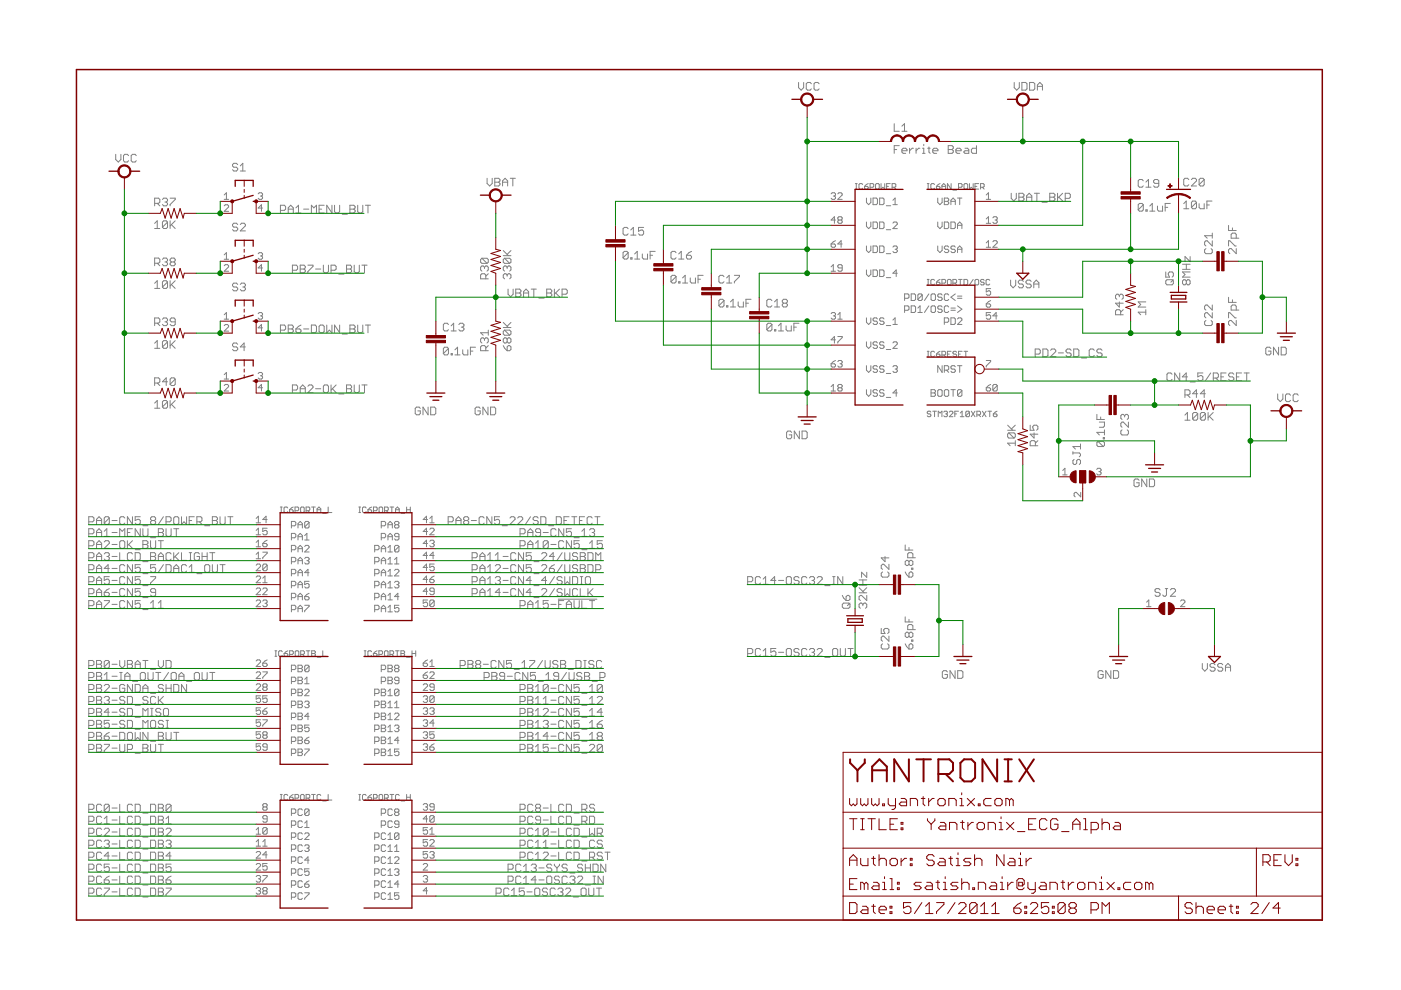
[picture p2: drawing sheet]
<svg xmlns="http://www.w3.org/2000/svg" width="297mm" height="210mm" viewBox="0 0 297 210" stroke-linecap="round" stroke-linejoin="round" font-family="sans-serif">
<g fill="#808080" stroke="#808080" stroke-width=".21">
<path d="M106.7 58.8l.3 .3z"/>
<path d="M106.7 58.3v.5z"/>
<path d="M106.7 58.3l.3-.3z"/>
<path d="M107 58h.3z"/>
<path d="M107.3 58l.2 .3z"/>
<path d="M107.5 58.3v.3z"/>
<path d="M107.8 58l-.3 .3z"/>
<path d="M107.8 58h.3z"/>
<path d="M108.1 58l.2 .3z"/>
<path d="M108.3 58.3v.5z"/>
<path d="M108.3 58.8l-.2 .3z"/>
<path d="M106.7 57.2l.3 .3z"/>
<path d="M106.7 56.7v.5z"/>
<path d="M107 56.4l-.3 .3z"/>
<path d="M107 56.4h.3z"/>
<path d="M107.3 56.4l.2 .3z"/>
<path d="M107.5 56.7v.2z"/>
<path d="M107.8 56.4l-.3 .3z"/>
<path d="M107.8 56.4h.3z"/>
<path d="M108.1 56.4l.2 .3z"/>
<path d="M108.3 56.7v.5z"/>
<path d="M108.3 57.2l-.2 .3z"/>
<path d="M107 55.8h1.1z"/>
<path d="M106.7 55.6l.3 .2z"/>
<path d="M106.7 55v.6z"/>
<path d="M106.7 55l.3-.2z"/>
<path d="M107 54.8h1.1z"/>
<path d="M108.1 54.8l.2 .2z"/>
<path d="M108.3 55v.6z"/>
<path d="M108.1 55.8l.2-.2z"/>
<path d="M107 54.8l1.1 1z"/>
<path d="M106.7 54.2h1.6z"/>
<path d="M106.7 53.1l1.1 1.1z"/>
<path d="M108.3 53.1l-.8 .8z"/>
<path d="M106.7 73.3l.3 .5z"/>
<path d="M107 73.8l.5 .6z"/>
<path d="M107.5 74.4h.6z"/>
<path d="M108.3 74.1l-.2 .3z"/>
<path d="M108.3 73.6v.5z"/>
<path d="M108.1 73.3l.2 .3z"/>
<path d="M107.8 73.3h.3z"/>
<path d="M107.8 73.3l-.3 .3z"/>
<path d="M107.5 73.6v.8z"/>
<path d="M106.7 72.5l.3 .2z"/>
<path d="M106.7 71.9v.6z"/>
<path d="M107 71.6l-.3 .3z"/>
<path d="M107 71.6h.3z"/>
<path d="M107.3 71.6l.2 .3z"/>
<path d="M107.8 71.6l-.3 .3z"/>
<path d="M107.8 71.6h.3z"/>
<path d="M108.1 71.6l.2 .3z"/>
<path d="M108.3 71.9v.6z"/>
<path d="M108.3 72.5l-.2 .2z"/>
<path d="M107.8 72.7h.3z"/>
<path d="M107.5 72.5l.3 .2z"/>
<path d="M107.5 72.5l-.2 .2z"/>
<path d="M107 72.7h.3z"/>
<path d="M107.5 71.9v.6z"/>
<path d="M107 71.1h1.1z"/>
<path d="M106.7 70.8l.3 .3z"/>
<path d="M106.7 70.3v.5z"/>
<path d="M106.7 70.3l.3-.3z"/>
<path d="M107 70h1.1z"/>
<path d="M108.1 70l.2 .3z"/>
<path d="M108.3 70.3v.5z"/>
<path d="M108.3 70.8l-.2 .3z"/>
<path d="M107 70l1.1 1.1z"/>
<path d="M106.7 69.4h1.6z"/>
<path d="M106.7 68.4l1.1 1z"/>
<path d="M107.5 69.2l.8-.8z"/>
<path d="M94 73.9v1.1z"/>
<path d="M94.3 73.6l-.3 .3z"/>
<path d="M94.3 73.6h.5z"/>
<path d="M94.8 73.6l.3 .3z"/>
<path d="M95.1 73.9v1.1z"/>
<path d="M95.1 75l-.3 .2z"/>
<path d="M94.3 75.2h.5z"/>
<path d="M94 75l.3 .2z"/>
<path d="M94 75l1.1-1.1z"/>
<path d="M95.7 75v.2z"/>
<path d="M95.7 75h.2z"/>
<path d="M95.9 75v.2z"/>
<path d="M95.7 75.2h.2z"/>
<path d="M96.5 74.2l.5-.6z"/>
<path d="M97 73.6v1.6z"/>
<path d="M96.5 75.2h1z"/>
<path d="M98.1 74.2v.8z"/>
<path d="M98.1 75l.3 .2z"/>
<path d="M98.4 75.2h.8z"/>
<path d="M99.2 74.2v1z"/>
<path d="M99.7 73.6v1.6z"/>
<path d="M99.7 73.6h1.1z"/>
<path d="M99.7 74.4h.6z"/>
<path d="M103.3 37.8v1.1z"/>
<path d="M103.3 38.9l.5 .5z"/>
<path d="M103.8 39.4l.6-.5z"/>
<path d="M104.4 37.8v1.1z"/>
<path d="M104.9 37.8v1.6z"/>
<path d="M104.9 37.8h.8z"/>
<path d="M105.7 37.8l.3 .3z"/>
<path d="M106 38.1v.3z"/>
<path d="M106 38.4l-.3 .2z"/>
<path d="M105.7 38.6l.3 .3z"/>
<path d="M106 38.9v.3z"/>
<path d="M106 39.2l-.3 .2z"/>
<path d="M104.9 39.4h.8z"/>
<path d="M104.9 38.6h.8z"/>
<path d="M106.6 38.4v1z"/>
<path d="M107.1 37.8l-.5 .6z"/>
<path d="M107.1 37.8l.5 .6z"/>
<path d="M107.6 38.4v1z"/>
<path d="M106.6 38.6h1z"/>
<path d="M108.7 37.8v1.6z"/>
<path d="M108.2 37.8h1.1z"/>
<path d="M101.6 86.3l.2 .3z"/>
<path d="M101 86.3h.6z"/>
<path d="M101 86.3l-.3 .3z"/>
<path d="M100.7 86.6v1.1z"/>
<path d="M100.7 87.7l.3 .2z"/>
<path d="M101 87.9h.6z"/>
<path d="M101.8 87.7l-.2 .2z"/>
<path d="M101.8 87.1v.6z"/>
<path d="M101.3 87.1h.5z"/>
<path d="M102.4 86.3v1.6z"/>
<path d="M102.4 86.3l1.1 1.6z"/>
<path d="M103.5 86.3v1.6z"/>
<path d="M104 86.3v1.6z"/>
<path d="M104 87.9h.8z"/>
<path d="M104.8 87.9l.3-.2z"/>
<path d="M105.1 86.6v1.1z"/>
<path d="M104.8 86.3l.3 .3z"/>
<path d="M104 86.3h.8z"/>
<path d="M88.9 86.3l.2 .3z"/>
<path d="M88.3 86.3h.6z"/>
<path d="M88.3 86.3l-.3 .3z"/>
<path d="M88 86.6v1.1z"/>
<path d="M88 87.7l.3 .2z"/>
<path d="M88.3 87.9h.6z"/>
<path d="M89.1 87.7l-.2 .2z"/>
<path d="M89.1 87.1v.6z"/>
<path d="M88.6 87.1h.5z"/>
<path d="M89.7 86.3v1.6z"/>
<path d="M89.7 86.3l1.1 1.6z"/>
<path d="M90.8 86.3v1.6z"/>
<path d="M91.3 86.3v1.6z"/>
<path d="M91.3 87.9h.8z"/>
<path d="M92.1 87.9l.3-.2z"/>
<path d="M92.4 86.6v1.1z"/>
<path d="M92.1 86.3l.3 .3z"/>
<path d="M91.3 86.3h.8z"/>
<path d="M24.5 32.7v1.1z"/>
<path d="M24.5 33.8l.6 .6z"/>
<path d="M25.1 34.4l.5-.6z"/>
<path d="M25.6 32.7v1.1z"/>
<path d="M27 32.7l.3 .3z"/>
<path d="M26.5 32.7h.5z"/>
<path d="M26.5 32.7l-.3 .3z"/>
<path d="M26.2 33v1.1z"/>
<path d="M26.2 34.1l.3 .3z"/>
<path d="M26.5 34.4h.5z"/>
<path d="M27 34.4l.3-.3z"/>
<path d="M28.6 32.7l.3 .3z"/>
<path d="M28.1 32.7h.5z"/>
<path d="M28.1 32.7l-.3 .3z"/>
<path d="M27.8 33v1.1z"/>
<path d="M27.8 34.1l.3 .3z"/>
<path d="M28.1 34.4h.5z"/>
<path d="M28.9 34.1l-.3 .3z"/>
<path d="M132.1 53.6v1.1z"/>
<path d="M132.1 53.6l.3-.3z"/>
<path d="M132.4 53.3h.5z"/>
<path d="M132.9 53.3l.3 .3z"/>
<path d="M133.2 53.6v1.1z"/>
<path d="M133.2 54.7l-.3 .2z"/>
<path d="M132.4 54.9h.5z"/>
<path d="M132.1 54.7l.3 .2z"/>
<path d="M132.1 54.7l1.1-1.1z"/>
<path d="M133.7 54.7v.2z"/>
<path d="M133.7 54.7h.3z"/>
<path d="M134 54.7v.2z"/>
<path d="M133.7 54.9h.3z"/>
<path d="M134.6 53.8l.5-.5z"/>
<path d="M135.1 53.3v1.6z"/>
<path d="M134.6 54.9h1z"/>
<path d="M136.2 53.8v.9z"/>
<path d="M136.2 54.7l.3 .2z"/>
<path d="M136.5 54.9h.8z"/>
<path d="M137.3 53.8v1.1z"/>
<path d="M137.8 53.3v1.6z"/>
<path d="M137.8 53.3h1.1z"/>
<path d="M137.8 54.1h.6z"/>
<path d="M142.3 58.7v1z"/>
<path d="M142.3 58.7l.2-.3z"/>
<path d="M142.5 58.4h.6z"/>
<path d="M143.1 58.4l.2 .3z"/>
<path d="M143.3 58.7v1z"/>
<path d="M143.3 59.7l-.2 .3z"/>
<path d="M142.5 60h.6z"/>
<path d="M142.3 59.7l.2 .3z"/>
<path d="M142.3 59.7l1-1z"/>
<path d="M143.9 59.7v.3z"/>
<path d="M143.9 59.7h.3z"/>
<path d="M144.2 59.7v.3z"/>
<path d="M143.9 60h.3z"/>
<path d="M144.7 58.9l.6-.5z"/>
<path d="M145.3 58.4v1.6z"/>
<path d="M144.7 60h1.1z"/>
<path d="M146.3 58.9v.8z"/>
<path d="M146.3 59.7l.3 .3z"/>
<path d="M146.6 60h.8z"/>
<path d="M147.4 58.9v1.1z"/>
<path d="M148 58.4v1.6z"/>
<path d="M148 58.4h1.1z"/>
<path d="M148 59.2h.5z"/>
<path d="M152.4 63.7v1.1z"/>
<path d="M152.4 63.7l.3-.2z"/>
<path d="M152.7 63.5h.5z"/>
<path d="M153.2 63.5l.3 .2z"/>
<path d="M153.5 63.7v1.1z"/>
<path d="M153.5 64.8l-.3 .3z"/>
<path d="M152.7 65.1h.5z"/>
<path d="M152.4 64.8l.3 .3z"/>
<path d="M152.4 64.8l1.1-1.1z"/>
<path d="M154.1 64.8v.3z"/>
<path d="M154.1 64.8h.2z"/>
<path d="M154.3 64.8v.3z"/>
<path d="M154.1 65.1h.2z"/>
<path d="M154.9 64l.5-.5z"/>
<path d="M155.4 63.5v1.6z"/>
<path d="M154.9 65.1h1.1z"/>
<path d="M156.5 64v.8z"/>
<path d="M156.5 64.8l.3 .3z"/>
<path d="M156.8 65.1h.8z"/>
<path d="M157.6 64v1.1z"/>
<path d="M158.2 63.5v1.6z"/>
<path d="M158.2 63.5h1z"/>
<path d="M158.2 64.3h.5z"/>
<path d="M162.6 68.8v1.1z"/>
<path d="M162.6 68.8l.3-.3z"/>
<path d="M162.9 68.5h.5z"/>
<path d="M163.4 68.5l.3 .3z"/>
<path d="M163.7 68.8v1.1z"/>
<path d="M163.7 69.9l-.3 .3z"/>
<path d="M162.9 70.2h.5z"/>
<path d="M162.6 69.9l.3 .3z"/>
<path d="M162.6 69.9l1.1-1.1z"/>
<path d="M164.2 69.9v.3z"/>
<path d="M164.2 69.9h.3z"/>
<path d="M164.5 69.9v.3z"/>
<path d="M164.2 70.2h.3z"/>
<path d="M165 69.1l.6-.6z"/>
<path d="M165.6 68.5v1.7z"/>
<path d="M165 70.2h1.1z"/>
<path d="M166.7 69.1v.8z"/>
<path d="M166.7 69.9l.2 .3z"/>
<path d="M166.9 70.2h.9z"/>
<path d="M167.8 69.1v1.1z"/>
<path d="M168.3 68.5v1.7z"/>
<path d="M168.3 68.5h1.1z"/>
<path d="M168.3 69.4h.5z"/>
<path d="M169.3 17.5v1.1z"/>
<path d="M169.3 18.6l.6 .5z"/>
<path d="M169.9 19.1l.5-.5z"/>
<path d="M170.4 17.5v1.1z"/>
<path d="M171.8 17.5l.2 .3z"/>
<path d="M171.2 17.5h.6z"/>
<path d="M171.2 17.5l-.3 .3z"/>
<path d="M170.9 17.8v1z"/>
<path d="M170.9 18.8l.3 .3z"/>
<path d="M171.2 19.1h.6z"/>
<path d="M172 18.8l-.2 .3z"/>
<path d="M173.4 17.5l.3 .3z"/>
<path d="M172.8 17.5h.6z"/>
<path d="M172.8 17.5l-.2 .3z"/>
<path d="M172.6 17.8v1z"/>
<path d="M172.6 18.8l.2 .3z"/>
<path d="M172.8 19.1h.6z"/>
<path d="M173.4 19.1l.3-.3z"/>
<path d="M167.6 91.4l.3 .3z"/>
<path d="M167 91.4h.6z"/>
<path d="M167 91.4l-.2 .3z"/>
<path d="M166.8 91.7v1.1z"/>
<path d="M166.8 92.8l.2 .2z"/>
<path d="M167 93h.6z"/>
<path d="M167.6 93l.3-.2z"/>
<path d="M167.9 92.2v.6z"/>
<path d="M167.3 92.2h.6z"/>
<path d="M168.4 91.4v1.6z"/>
<path d="M168.4 91.4l1.1 1.6z"/>
<path d="M169.5 91.4v1.6z"/>
<path d="M170.1 91.4v1.6z"/>
<path d="M170.1 93h.8z"/>
<path d="M170.9 93l.2-.2z"/>
<path d="M171.1 91.7v1.1z"/>
<path d="M170.9 91.4l.2 .3z"/>
<path d="M170.1 91.4h.8z"/>
<path d="M215 17.5v1.1z"/>
<path d="M215 18.6l.6 .5z"/>
<path d="M215.6 19.1l.5-.5z"/>
<path d="M216.1 17.5v1.1z"/>
<path d="M216.7 17.5v1.6z"/>
<path d="M216.7 19.1h.8z"/>
<path d="M217.5 19.1l.2-.3z"/>
<path d="M217.7 17.8v1z"/>
<path d="M217.5 17.5l.2 .3z"/>
<path d="M216.7 17.5h.8z"/>
<path d="M218.3 17.5v1.6z"/>
<path d="M218.3 19.1h.8z"/>
<path d="M219.1 19.1l.3-.3z"/>
<path d="M219.4 17.8v1z"/>
<path d="M219.1 17.5l.3 .3z"/>
<path d="M218.3 17.5h.8z"/>
<path d="M219.9 18v1.1z"/>
<path d="M220.5 17.5l-.6 .5z"/>
<path d="M220.5 17.5l.5 .5z"/>
<path d="M221 18v1.1z"/>
<path d="M219.9 18.3h1.1z"/>
<path d="M214.3 59.4v1.1z"/>
<path d="M214.3 60.5l.5 .5z"/>
<path d="M215.3 60.5l-.5 .5z"/>
<path d="M215.3 59.4v1.1z"/>
<path d="M216.7 59.4l.3 .3z"/>
<path d="M216.2 59.4h.5z"/>
<path d="M216.2 59.4l-.3 .3z"/>
<path d="M215.9 59.7v.2z"/>
<path d="M215.9 59.9l.3 .3z"/>
<path d="M216.2 60.2h.5z"/>
<path d="M216.7 60.2l.3 .3z"/>
<path d="M217 60.5v.2z"/>
<path d="M217 60.7l-.3 .3z"/>
<path d="M216.2 61h.5z"/>
<path d="M215.9 60.7l.3 .3z"/>
<path d="M218.4 59.4l.2 .3z"/>
<path d="M217.8 59.4h.6z"/>
<path d="M217.8 59.4l-.3 .3z"/>
<path d="M217.5 59.7v.2z"/>
<path d="M217.5 59.9l.3 .3z"/>
<path d="M217.8 60.2h.6z"/>
<path d="M218.4 60.2l.2 .3z"/>
<path d="M218.6 60.5v.2z"/>
<path d="M218.6 60.7l-.2 .3z"/>
<path d="M217.8 61h.6z"/>
<path d="M217.5 60.7l.3 .3z"/>
<path d="M219.2 59.9v1.1z"/>
<path d="M219.7 59.4l-.5 .5z"/>
<path d="M219.7 59.4l.6 .5z"/>
<path d="M220.3 59.9v1.1z"/>
<path d="M219.2 60.2h1.1z"/>
<path d="M189.6 30.9v1.6z"/>
<path d="M189.6 30.9h1.1z"/>
<path d="M189.6 31.7h.5z"/>
<path d="M191.5 32.5h.5z"/>
<path d="M191.2 32.2l.3 .3z"/>
<path d="M191.2 31.7v.5z"/>
<path d="M191.2 31.7l.3-.3z"/>
<path d="M191.5 31.4h.5z"/>
<path d="M192 31.4l.3 .3z"/>
<path d="M192.3 31.7v.3z"/>
<path d="M191.2 32h1.1z"/>
<path d="M192.8 31.4v1.1z"/>
<path d="M192.8 32l.6-.6z"/>
<path d="M193.4 31.4h.3z"/>
<path d="M194.2 31.4v1.1z"/>
<path d="M194.2 32l.6-.6z"/>
<path d="M194.8 31.4h.2z"/>
<path d="M195.6 31.4h.3z"/>
<path d="M195.9 31.4v1.1z"/>
<path d="M195.6 32.5h.5z"/>
<path d="M195.9 30.6v.3z"/>
<path d="M197 31.2v1z"/>
<path d="M197 32.2l.2 .3z"/>
<path d="M196.7 31.4h.5z"/>
<path d="M198 32.5h.6z"/>
<path d="M197.8 32.2l.2 .3z"/>
<path d="M197.8 31.7v.5z"/>
<path d="M197.8 31.7l.2-.3z"/>
<path d="M198 31.4h.6z"/>
<path d="M198.6 31.4l.3 .3z"/>
<path d="M198.9 31.7v.3z"/>
<path d="M197.8 32h1.1z"/>
<path d="M201 30.9v1.6z"/>
<path d="M201 30.9h.8z"/>
<path d="M201.8 30.9l.3 .3z"/>
<path d="M202.1 31.2v.2z"/>
<path d="M202.1 31.4l-.3 .3z"/>
<path d="M201.8 31.7l.3 .3z"/>
<path d="M202.1 32v.2z"/>
<path d="M202.1 32.2l-.3 .3z"/>
<path d="M201 32.5h.8z"/>
<path d="M201 31.7h.8z"/>
<path d="M202.9 32.5h.6z"/>
<path d="M202.7 32.2l.2 .3z"/>
<path d="M202.7 31.7v.5z"/>
<path d="M202.7 31.7l.2-.3z"/>
<path d="M202.9 31.4h.6z"/>
<path d="M203.5 31.4l.3 .3z"/>
<path d="M203.8 31.7v.3z"/>
<path d="M202.7 32h1.1z"/>
<path d="M204.6 31.4h.5z"/>
<path d="M205.1 31.4l.3 .3z"/>
<path d="M205.4 31.7v.8z"/>
<path d="M204.6 32.5h.8z"/>
<path d="M204.3 32.2l.3 .3z"/>
<path d="M204.6 32l-.3 .2z"/>
<path d="M204.6 32h.8z"/>
<path d="M207 30.9v1.6z"/>
<path d="M206.2 32.5h.8z"/>
<path d="M206 32.2l.2 .3z"/>
<path d="M206 31.7v.5z"/>
<path d="M206 31.7l.2-.3z"/>
<path d="M206.2 31.4h.8z"/>
<path d="M241.3 43.4v1.1z"/>
<path d="M241.6 43.1l-.3 .3z"/>
<path d="M241.6 43.1h.5z"/>
<path d="M242.1 43.1l.3 .3z"/>
<path d="M242.4 43.4v1.1z"/>
<path d="M242.4 44.5l-.3 .3z"/>
<path d="M241.6 44.8h.5z"/>
<path d="M241.3 44.5l.3 .3z"/>
<path d="M241.3 44.5l1.1-1.1z"/>
<path d="M243 44.5v.3z"/>
<path d="M243 44.5h.2z"/>
<path d="M243.2 44.5v.3z"/>
<path d="M243 44.8h.2z"/>
<path d="M244.3 43.1l-.5 .6z"/>
<path d="M244.3 43.1v1.7z"/>
<path d="M243.8 44.8h1.1z"/>
<path d="M245.4 43.7v.8z"/>
<path d="M245.4 44.5l.3 .3z"/>
<path d="M245.7 44.8h.8z"/>
<path d="M246.5 43.7v1.1z"/>
<path d="M247 43.1v1.7z"/>
<path d="M247 43.1h1.1z"/>
<path d="M247 44h.6z"/>
<path d="M250.7 60.1l.3 .3z"/>
<path d="M250.7 59.6v.5z"/>
<path d="M251 59.3l-.3 .3z"/>
<path d="M251 59.3h.2z"/>
<path d="M251.2 59.3l.3 .3z"/>
<path d="M251.5 59.6l.3-.3z"/>
<path d="M251.8 59.3h.3z"/>
<path d="M252.1 59.3l.2 .3z"/>
<path d="M252.3 59.6v.5z"/>
<path d="M252.3 60.1l-.2 .3z"/>
<path d="M251.8 60.4h.3z"/>
<path d="M251.5 60.1l.3 .3z"/>
<path d="M251.5 60.1l-.3 .3z"/>
<path d="M251 60.4h.2z"/>
<path d="M251.5 59.6v.5z"/>
<path d="M250.7 58.8h1.6z"/>
<path d="M251.2 58.2l-.5 .6z"/>
<path d="M250.7 57.7l.5 .5z"/>
<path d="M250.7 57.7h1.6z"/>
<path d="M250.7 57.1h1.6z"/>
<path d="M251.5 56v1.1z"/>
<path d="M250.7 56h1.6z"/>
<path d="M251.2 54.4v1.1z"/>
<path d="M251.2 54.4l1.1 1.1z"/>
<path d="M252.3 54.4v1.1z"/>
<path d="M262.1 52.7v1.1z"/>
<path d="M261 52.7l1.1 1.1z"/>
<path d="M260.8 52.7h.2z"/>
<path d="M260.8 52.7l-.3 .3z"/>
<path d="M260.5 53v.5z"/>
<path d="M260.5 53.5l.3 .3z"/>
<path d="M260.5 51.1v1.1z"/>
<path d="M260.5 51.1h.3z"/>
<path d="M260.8 51.1l1.1 1.1z"/>
<path d="M261.9 52.2h.2z"/>
<path d="M261 50.5h1.7z"/>
<path d="M261 49.7v.8z"/>
<path d="M261 49.7l.3-.3z"/>
<path d="M261.3 49.4h.6z"/>
<path d="M261.9 49.4l.2 .3z"/>
<path d="M262.1 49.7v.8z"/>
<path d="M260.5 48.9h1.6z"/>
<path d="M260.5 47.8v1.1z"/>
<path d="M261.3 48.3v.6z"/>
<path d="M262.1 67.9v1.1z"/>
<path d="M261 67.9l1.1 1.1z"/>
<path d="M260.8 67.9h.2z"/>
<path d="M260.8 67.9l-.3 .3z"/>
<path d="M260.5 68.2v.5z"/>
<path d="M260.5 68.7l.3 .3z"/>
<path d="M260.5 66.3v1.1z"/>
<path d="M260.5 66.3h.3z"/>
<path d="M260.8 66.3l1.1 1.1z"/>
<path d="M261.9 67.4h.2z"/>
<path d="M261 65.7h1.7z"/>
<path d="M261 64.9v.8z"/>
<path d="M261 64.9l.3-.2z"/>
<path d="M261.3 64.7h.6z"/>
<path d="M261.9 64.7l.2 .2z"/>
<path d="M262.1 64.9v.8z"/>
<path d="M260.5 64.1h1.6z"/>
<path d="M260.5 63v1.1z"/>
<path d="M261.3 63.6v.5z"/>
<path d="M241.3 66.2l.6 .5z"/>
<path d="M241.3 66.2h1.6z"/>
<path d="M242.9 65.7v1z"/>
<path d="M241.3 65.1h1.6z"/>
<path d="M241.9 64.6l-.6 .5z"/>
<path d="M241.3 64l.6 .6z"/>
<path d="M241.3 64h1.6z"/>
<path d="M269.2 73.6l.3 .3z"/>
<path d="M268.6 73.6h.6z"/>
<path d="M268.6 73.6l-.2 .3z"/>
<path d="M268.4 73.9v1.1z"/>
<path d="M268.4 75l.2 .2z"/>
<path d="M268.6 75.2h.6z"/>
<path d="M269.5 75l-.3 .2z"/>
<path d="M269.5 74.4v.6z"/>
<path d="M268.9 74.4h.6z"/>
<path d="M270 73.6v1.6z"/>
<path d="M270 73.6l1.1 1.6z"/>
<path d="M271.1 73.6v1.6z"/>
<path d="M271.6 73.6v1.6z"/>
<path d="M271.6 75.2h.9z"/>
<path d="M272.7 75l-.2 .2z"/>
<path d="M272.7 73.9v1.1z"/>
<path d="M272.5 73.6l.2 .3z"/>
<path d="M271.6 73.6h.9z"/>
<path d="M251.8 87.5l-.6 .5z"/>
<path d="M251.8 87.5v1.6z"/>
<path d="M251.2 89.1h1.1z"/>
<path d="M252.9 87.7v1.1z"/>
<path d="M252.9 87.7l.2-.2z"/>
<path d="M253.1 87.5h.6z"/>
<path d="M253.7 87.5l.2 .2z"/>
<path d="M253.9 87.7v1.1z"/>
<path d="M253.9 88.8l-.2 .3z"/>
<path d="M253.1 89.1h.6z"/>
<path d="M252.9 88.8l.2 .3z"/>
<path d="M252.9 88.8l1-1.1z"/>
<path d="M254.5 87.7v1.1z"/>
<path d="M254.5 87.7l.3-.2z"/>
<path d="M254.8 87.5h.5z"/>
<path d="M255.3 87.5l.3 .2z"/>
<path d="M255.6 87.7v1.1z"/>
<path d="M255.6 88.8l-.3 .3z"/>
<path d="M254.8 89.1h.5z"/>
<path d="M254.5 88.8l.3 .3z"/>
<path d="M254.5 88.8l1.1-1.1z"/>
<path d="M256.1 87.5v1.6z"/>
<path d="M256.1 88.5l1.1-1z"/>
<path d="M256.4 88.3l.8 .8z"/>
<path d="M213.6 94l.6 .5z"/>
<path d="M213.6 94h1.7z"/>
<path d="M215.3 93.4v1.1z"/>
<path d="M213.9 92.9h1.1z"/>
<path d="M213.6 92.6l.3 .3z"/>
<path d="M213.6 92.1v.5z"/>
<path d="M213.9 91.8l-.3 .3z"/>
<path d="M213.9 91.8h1.1z"/>
<path d="M215 91.8l.3 .3z"/>
<path d="M215.3 92.1v.5z"/>
<path d="M215.3 92.6l-.3 .3z"/>
<path d="M213.9 91.8l1.1 1.1z"/>
<path d="M213.6 91.2h1.7z"/>
<path d="M213.6 90.1l1.1 1.1z"/>
<path d="M214.4 91l.9-.9z"/>
<path d="M232.8 94.7h1.1z"/>
<path d="M232.6 94.4l.2 .3z"/>
<path d="M232.6 93.9v.5z"/>
<path d="M232.6 93.9l.2-.3z"/>
<path d="M232.8 93.6h1.1z"/>
<path d="M233.9 93.6l.3 .3z"/>
<path d="M234.2 93.9v.5z"/>
<path d="M234.2 94.4l-.3 .3z"/>
<path d="M232.8 93.6l1.1 1.1z"/>
<path d="M233.9 93h.3z"/>
<path d="M233.9 92.8v.2z"/>
<path d="M233.9 92.8h.3z"/>
<path d="M234.2 92.8v.2z"/>
<path d="M232.6 91.7l.5 .5z"/>
<path d="M232.6 91.7h1.6z"/>
<path d="M234.2 91.1v1.1z"/>
<path d="M233.1 90.6h.8z"/>
<path d="M234.2 90.3l-.3 .3z"/>
<path d="M234.2 89.5v.8z"/>
<path d="M233.1 89.5h1.1z"/>
<path d="M232.6 88.9h1.6z"/>
<path d="M232.6 87.9v1z"/>
<path d="M233.4 88.4v.5z"/>
<path d="M241.2 101.6l.3 .2z"/>
<path d="M240.7 101.6h.5z"/>
<path d="M240.7 101.6l-.3 .2z"/>
<path d="M240.4 101.8v1.1z"/>
<path d="M240.4 102.9l.3 .3z"/>
<path d="M240.7 103.2h.5z"/>
<path d="M241.2 103.2l.3-.3z"/>
<path d="M241.5 102.4v.5z"/>
<path d="M241 102.4h.5z"/>
<path d="M242.1 101.6v1.6z"/>
<path d="M242.1 101.6l1 1.6z"/>
<path d="M243.1 101.6v1.6z"/>
<path d="M243.7 101.6v1.6z"/>
<path d="M243.7 103.2h.8z"/>
<path d="M244.5 103.2l.3-.3z"/>
<path d="M244.8 101.8v1.1z"/>
<path d="M244.5 101.6l.3 .2z"/>
<path d="M243.7 101.6h.8z"/>
<path d="M270.9 83.5v1.1z"/>
<path d="M270.9 84.6l.5 .6z"/>
<path d="M271.4 85.2l.6-.6z"/>
<path d="M272 83.5v1.1z"/>
<path d="M273.3 83.5l.3 .3z"/>
<path d="M272.8 83.5h.5z"/>
<path d="M272.8 83.5l-.3 .3z"/>
<path d="M272.5 83.8v1.1z"/>
<path d="M272.5 84.9l.3 .3z"/>
<path d="M272.8 85.2h.5z"/>
<path d="M273.3 85.2l.3-.3z"/>
<path d="M275 83.5l.3 .3z"/>
<path d="M274.4 83.5h.6z"/>
<path d="M274.4 83.5l-.2 .3z"/>
<path d="M274.2 83.8v1.1z"/>
<path d="M274.2 84.9l.2 .3z"/>
<path d="M274.4 85.2h.6z"/>
<path d="M275.3 84.9l-.3 .3z"/>
<path d="M182.1 128.7l.3 .3z"/>
<path d="M182.1 128.1v.6z"/>
<path d="M182.1 128.1l.3-.2z"/>
<path d="M182.4 127.9h.3z"/>
<path d="M182.7 127.9l.2 .2z"/>
<path d="M182.9 128.1v.3z"/>
<path d="M182.9 128.1l.3-.2z"/>
<path d="M183.2 127.9h.3z"/>
<path d="M183.5 127.9l.3 .2z"/>
<path d="M183.8 128.1v.6z"/>
<path d="M183.8 128.7l-.3 .3z"/>
<path d="M183.8 126.2v1.1z"/>
<path d="M182.7 126.2l1.1 1.1z"/>
<path d="M182.4 126.2h.3z"/>
<path d="M182.4 126.2l-.3 .3z"/>
<path d="M182.1 126.5v.6z"/>
<path d="M182.1 127.1l.3 .2z"/>
<path d="M182.1 125.7h1.7z"/>
<path d="M182.1 124.6l1.1 1.1z"/>
<path d="M182.9 125.4l.9-.8z"/>
<path d="M182.1 124.1h1.7z"/>
<path d="M182.9 123v1.1z"/>
<path d="M182.1 123h1.7z"/>
<path d="M182.7 121.3v1.1z"/>
<path d="M182.7 121.3l1.1 1.1z"/>
<path d="M183.8 121.3v1.1z"/>
<path d="M191.9 121.3l.3 .5z"/>
<path d="M192.2 121.8l.5 .6z"/>
<path d="M192.7 122.4h.6z"/>
<path d="M193.3 122.4l.2-.3z"/>
<path d="M193.5 121.5v.6z"/>
<path d="M193.3 121.3l.2 .2z"/>
<path d="M193 121.3h.3z"/>
<path d="M193 121.3l-.3 .2z"/>
<path d="M192.7 121.5v.9z"/>
<path d="M193.3 120.7h.2z"/>
<path d="M193.3 120.5v.2z"/>
<path d="M193.3 120.5h.2z"/>
<path d="M193.5 120.5v.2z"/>
<path d="M191.9 119.6l.3 .3z"/>
<path d="M191.9 119.1v.5z"/>
<path d="M191.9 119.1l.3-.3z"/>
<path d="M192.2 118.8h.2z"/>
<path d="M192.4 118.8l.3 .3z"/>
<path d="M193 118.8l-.3 .3z"/>
<path d="M193 118.8h.3z"/>
<path d="M193.3 118.8l.2 .3z"/>
<path d="M193.5 119.1v.5z"/>
<path d="M193.5 119.6l-.2 .3z"/>
<path d="M193 119.9h.3z"/>
<path d="M192.7 119.6l.3 .3z"/>
<path d="M192.4 119.9l.3-.3z"/>
<path d="M192.2 119.9h.2z"/>
<path d="M192.7 119.1v.5z"/>
<path d="M192.4 118.3h1.7z"/>
<path d="M192.4 117.5v.8z"/>
<path d="M192.4 117.5l.3-.3z"/>
<path d="M192.7 117.2h.6z"/>
<path d="M193.3 117.2l.2 .3z"/>
<path d="M193.5 117.5v.8z"/>
<path d="M191.9 116.6h1.6z"/>
<path d="M191.9 115.5v1.1z"/>
<path d="M192.7 116.1v.5z"/>
<path d="M191.9 136.5l.3 .6z"/>
<path d="M192.2 137.1l.5 .5z"/>
<path d="M192.7 137.6h.6z"/>
<path d="M193.3 137.6l.2-.3z"/>
<path d="M193.5 136.8v.5z"/>
<path d="M193.3 136.5l.2 .3z"/>
<path d="M193 136.5h.3z"/>
<path d="M193 136.5l-.3 .3z"/>
<path d="M192.7 136.8v.8z"/>
<path d="M193.3 136h.2z"/>
<path d="M193.3 135.7v.3z"/>
<path d="M193.3 135.7h.2z"/>
<path d="M193.5 135.7v.3z"/>
<path d="M191.9 134.9l.3 .2z"/>
<path d="M191.9 134.3v.6z"/>
<path d="M191.9 134.3l.3-.3z"/>
<path d="M192.2 134h.2z"/>
<path d="M192.4 134l.3 .3z"/>
<path d="M193 134l-.3 .3z"/>
<path d="M193 134h.3z"/>
<path d="M193.3 134l.2 .3z"/>
<path d="M193.5 134.3v.6z"/>
<path d="M193.5 134.9l-.2 .2z"/>
<path d="M193 135.1h.3z"/>
<path d="M192.7 134.9l.3 .2z"/>
<path d="M192.7 134.9l-.3 .2z"/>
<path d="M192.2 135.1h.2z"/>
<path d="M192.7 134.3v.6z"/>
<path d="M192.4 133.5h1.7z"/>
<path d="M192.4 132.7v.8z"/>
<path d="M192.4 132.7l.3-.3z"/>
<path d="M192.7 132.4h.6z"/>
<path d="M193.3 132.4l.2 .3z"/>
<path d="M193.5 132.7v.8z"/>
<path d="M191.9 131.9h1.6z"/>
<path d="M191.9 130.8v1.1z"/>
<path d="M192.7 131.3v.6z"/>
<path d="M200.6 142.2l.3 .3z"/>
<path d="M200.1 142.2h.5z"/>
<path d="M200.1 142.2l-.3 .3z"/>
<path d="M199.8 142.5v1.1z"/>
<path d="M199.8 143.6l.3 .2z"/>
<path d="M200.1 143.8h.5z"/>
<path d="M200.6 143.8l.3-.2z"/>
<path d="M200.9 143v.6z"/>
<path d="M200.3 143h.6z"/>
<path d="M201.4 142.2v1.6z"/>
<path d="M201.4 142.2l1.1 1.6z"/>
<path d="M202.5 142.2v1.6z"/>
<path d="M203.1 142.2v1.6z"/>
<path d="M203.1 143.8h.8z"/>
<path d="M203.9 143.8l.3-.2z"/>
<path d="M204.2 142.5v1.1z"/>
<path d="M203.9 142.2l.3 .3z"/>
<path d="M203.1 142.2h.8z"/>
<path d="M233.6 142.2l.3 .3z"/>
<path d="M233.1 142.2h.5z"/>
<path d="M233.1 142.2l-.3 .3z"/>
<path d="M232.8 142.5v1.1z"/>
<path d="M232.8 143.6l.3 .2z"/>
<path d="M233.1 143.8h.5z"/>
<path d="M233.6 143.8l.3-.2z"/>
<path d="M233.9 143v.6z"/>
<path d="M233.3 143h.6z"/>
<path d="M234.4 142.2v1.6z"/>
<path d="M234.4 142.2l1.1 1.6z"/>
<path d="M235.5 142.2v1.6z"/>
<path d="M236.1 142.2v1.6z"/>
<path d="M236.1 143.8h.8z"/>
<path d="M236.9 143.8l.3-.2z"/>
<path d="M237.2 142.5v1.1z"/>
<path d="M236.9 142.2l.3 .3z"/>
<path d="M236.1 142.2h.8z"/>
<path d="M254.9 140.7v1.1z"/>
<path d="M254.9 141.8l.5 .5z"/>
<path d="M255.4 142.3l.6-.5z"/>
<path d="M256 140.7v1.1z"/>
<path d="M257.3 140.7l.3 .2z"/>
<path d="M256.8 140.7h.5z"/>
<path d="M256.8 140.7l-.3 .2z"/>
<path d="M256.5 140.9v.3z"/>
<path d="M256.5 141.2l.3 .3z"/>
<path d="M256.8 141.5h.5z"/>
<path d="M257.3 141.5l.3 .3z"/>
<path d="M257.6 141.8v.2z"/>
<path d="M257.6 142l-.3 .3z"/>
<path d="M256.8 142.3h.5z"/>
<path d="M256.5 142l.3 .3z"/>
<path d="M259 140.7l.2 .2z"/>
<path d="M258.4 140.7h.6z"/>
<path d="M258.4 140.7l-.2 .2z"/>
<path d="M258.2 140.9v.3z"/>
<path d="M258.2 141.2l.2 .3z"/>
<path d="M258.4 141.5h.6z"/>
<path d="M259 141.5l.2 .3z"/>
<path d="M259.2 141.8v.2z"/>
<path d="M259.2 142l-.2 .3z"/>
<path d="M258.4 142.3h.6z"/>
<path d="M258.2 142l.2 .3z"/>
<path d="M259.8 141.2v1.1z"/>
<path d="M259.8 141.2l.5-.5z"/>
<path d="M260.3 140.7l.6 .5z"/>
<path d="M260.9 141.2v1.1z"/>
<path d="M259.8 141.5h1.1z"/>
<path d="M32.8 47.4l.5-.6z"/>
<path d="M33.3 46.8v1.7z"/>
<path d="M32.8 48.5h1.1z"/>
<path d="M34.4 47.1v1.1z"/>
<path d="M34.7 46.8l-.3 .3z"/>
<path d="M34.7 46.8h.5z"/>
<path d="M35.2 46.8l.3 .3z"/>
<path d="M35.5 47.1v1.1z"/>
<path d="M35.5 48.2l-.3 .3z"/>
<path d="M34.7 48.5h.5z"/>
<path d="M34.4 48.2l.3 .3z"/>
<path d="M35.5 47.1l-1.1 1.1z"/>
<path d="M36.1 46.8v1.7z"/>
<path d="M36.1 47.9l1-1.1z"/>
<path d="M36.3 47.6l.8 .9z"/>
<path d="M32.8 60.1l.5-.6z"/>
<path d="M33.3 59.5v1.7z"/>
<path d="M32.8 61.2h1.1z"/>
<path d="M34.4 59.8v1.1z"/>
<path d="M34.7 59.5l-.3 .3z"/>
<path d="M34.7 59.5h.5z"/>
<path d="M35.2 59.5l.3 .3z"/>
<path d="M35.5 59.8v1.1z"/>
<path d="M35.5 60.9l-.3 .3z"/>
<path d="M34.7 61.2h.5z"/>
<path d="M34.4 60.9l.3 .3z"/>
<path d="M34.4 60.9l1.1-1.1z"/>
<path d="M36.1 59.5v1.7z"/>
<path d="M36.1 60.6l1-1.1z"/>
<path d="M36.3 60.3l.8 .9z"/>
<path d="M32.8 72.8l.5-.6z"/>
<path d="M33.3 72.2v1.7z"/>
<path d="M32.8 73.9h1.1z"/>
<path d="M34.4 72.5v1.1z"/>
<path d="M34.4 72.5l.3-.3z"/>
<path d="M34.7 72.2h.5z"/>
<path d="M35.2 72.2l.3 .3z"/>
<path d="M35.5 72.5v1.1z"/>
<path d="M35.5 73.6l-.3 .3z"/>
<path d="M34.7 73.9h.5z"/>
<path d="M34.4 73.6l.3 .3z"/>
<path d="M35.5 72.5l-1.1 1.1z"/>
<path d="M36.1 72.2v1.7z"/>
<path d="M36.1 73.3l1-1.1z"/>
<path d="M36.3 73l.8 .9z"/>
<path d="M32.8 85.5l.5-.6z"/>
<path d="M33.3 84.9v1.7z"/>
<path d="M32.8 86.6h1.1z"/>
<path d="M34.4 85.2v1.1z"/>
<path d="M34.4 85.2l.3-.3z"/>
<path d="M34.7 84.9h.5z"/>
<path d="M35.2 84.9l.3 .3z"/>
<path d="M35.5 85.2v1.1z"/>
<path d="M35.5 86.3l-.3 .3z"/>
<path d="M34.7 86.6h.5z"/>
<path d="M34.4 86.3l.3 .3z"/>
<path d="M35.5 85.2l-1.1 1.1z"/>
<path d="M36.1 84.9v1.7z"/>
<path d="M36.1 86l1-1.1z"/>
<path d="M36.3 85.7l.8 .9z"/>
<path d="M251.5 42.6l-.5 .6z"/>
<path d="M251.5 42.6v1.7z"/>
<path d="M251 44.3h1.1z"/>
<path d="M252.6 42.9v1.1z"/>
<path d="M252.6 42.9l.3-.3z"/>
<path d="M252.9 42.6h.5z"/>
<path d="M253.4 42.6l.3 .3z"/>
<path d="M253.7 42.9v1.1z"/>
<path d="M253.7 44l-.3 .3z"/>
<path d="M252.9 44.3h.5z"/>
<path d="M252.6 44l.3 .3z"/>
<path d="M252.6 44l1.1-1.1z"/>
<path d="M254.2 43.2v.8z"/>
<path d="M254.2 44l.3 .3z"/>
<path d="M254.5 44.3h.8z"/>
<path d="M255.3 43.2v1.1z"/>
<path d="M255.9 42.6v1.7z"/>
<path d="M255.9 42.6h1.1z"/>
<path d="M255.9 43.5h.5z"/>
<path d="M47.5 41.3l.5-.4z"/>
<path d="M48 40.9v1.4z"/>
<path d="M47.5 42.3h1z"/>
<path d="M54.7 41.1l.3-.2z"/>
<path d="M55 40.9h.4z"/>
<path d="M55.4 40.9l.3 .2z"/>
<path d="M55.7 41.1v.2z"/>
<path d="M55.7 41.3l-.3 .3z"/>
<path d="M55.2 41.6h.2z"/>
<path d="M55.4 41.6l.3 .2z"/>
<path d="M55.7 41.8v.2z"/>
<path d="M55.7 42l-.3 .3z"/>
<path d="M55 42.3h.4z"/>
<path d="M54.7 42l.3 .3z"/>
<path d="M55.4 43.4v1.4z"/>
<path d="M55.4 43.4l-.7 .7z"/>
<path d="M54.7 44.1h1z"/>
<path d="M47.5 44.8h1z"/>
<path d="M48.5 43.9l-1 .9z"/>
<path d="M48.5 43.6v.3z"/>
<path d="M48.2 43.4l.3 .2z"/>
<path d="M47.8 43.4h.4z"/>
<path d="M47.8 43.4l-.3 .2z"/>
<path d="M50.1 34.6l.3 .3z"/>
<path d="M49.6 34.6h.5z"/>
<path d="M49.6 34.6l-.3 .3z"/>
<path d="M49.3 34.9v.3z"/>
<path d="M49.3 35.2l.3 .3z"/>
<path d="M49.6 35.5h.5z"/>
<path d="M50.1 35.5l.3 .2z"/>
<path d="M50.4 35.7v.3z"/>
<path d="M50.4 36l-.3 .3z"/>
<path d="M49.6 36.3h.5z"/>
<path d="M49.3 36l.3 .3z"/>
<path d="M51.5 34.6l-.6 .6z"/>
<path d="M51.5 34.6v1.7z"/>
<path d="M50.9 36.3h1.1z"/>
<path d="M47.5 54l.5-.4z"/>
<path d="M48 53.6v1.4z"/>
<path d="M47.5 55h1z"/>
<path d="M54.7 53.8l.3-.2z"/>
<path d="M55 53.6h.4z"/>
<path d="M55.4 53.6l.3 .2z"/>
<path d="M55.7 53.8v.2z"/>
<path d="M55.7 54l-.3 .3z"/>
<path d="M55.2 54.3h.2z"/>
<path d="M55.4 54.3l.3 .2z"/>
<path d="M55.7 54.5v.2z"/>
<path d="M55.7 54.7l-.3 .3z"/>
<path d="M55 55h.4z"/>
<path d="M54.7 54.7l.3 .3z"/>
<path d="M55.4 56.1v1.4z"/>
<path d="M55.4 56.1l-.7 .7z"/>
<path d="M54.7 56.8h1z"/>
<path d="M47.5 57.5h1z"/>
<path d="M48.5 56.6l-1 .9z"/>
<path d="M48.5 56.3v.3z"/>
<path d="M48.2 56.1l.3 .2z"/>
<path d="M47.8 56.1h.4z"/>
<path d="M47.8 56.1l-.3 .2z"/>
<path d="M50.1 47.3l.3 .3z"/>
<path d="M49.6 47.3h.5z"/>
<path d="M49.6 47.3l-.3 .3z"/>
<path d="M49.3 47.6v.3z"/>
<path d="M49.3 47.9l.3 .3z"/>
<path d="M49.6 48.2h.5z"/>
<path d="M50.1 48.2l.3 .2z"/>
<path d="M50.4 48.4v.3z"/>
<path d="M50.4 48.7l-.3 .3z"/>
<path d="M49.6 49h.5z"/>
<path d="M49.3 48.7l.3 .3z"/>
<path d="M50.9 49h1.1z"/>
<path d="M50.9 49l1.1-1.1z"/>
<path d="M52 47.6v.3z"/>
<path d="M51.8 47.3l.2 .3z"/>
<path d="M51.2 47.3h.6z"/>
<path d="M51.2 47.3l-.3 .3z"/>
<path d="M47.5 66.7l.5-.4z"/>
<path d="M48 66.3v1.4z"/>
<path d="M47.5 67.7h1z"/>
<path d="M54.7 66.5l.3-.2z"/>
<path d="M55 66.3h.4z"/>
<path d="M55.4 66.3l.3 .2z"/>
<path d="M55.7 66.5v.2z"/>
<path d="M55.7 66.7l-.3 .3z"/>
<path d="M55.2 67h.2z"/>
<path d="M55.4 67l.3 .2z"/>
<path d="M55.7 67.2v.2z"/>
<path d="M55.7 67.4l-.3 .3z"/>
<path d="M55 67.7h.4z"/>
<path d="M54.7 67.4l.3 .3z"/>
<path d="M55.4 68.8v1.4z"/>
<path d="M55.4 68.8l-.7 .7z"/>
<path d="M54.7 69.5h1z"/>
<path d="M47.5 70.2h1z"/>
<path d="M47.5 70.2l1-.9z"/>
<path d="M48.5 69v.3z"/>
<path d="M48.2 68.8l.3 .2z"/>
<path d="M47.8 68.8h.4z"/>
<path d="M47.8 68.8l-.3 .2z"/>
<path d="M50.1 60l.3 .3z"/>
<path d="M49.6 60h.5z"/>
<path d="M49.6 60l-.3 .3z"/>
<path d="M49.3 60.3v.3z"/>
<path d="M49.3 60.6l.3 .3z"/>
<path d="M49.6 60.9h.5z"/>
<path d="M50.1 60.9l.3 .2z"/>
<path d="M50.4 61.1v.3z"/>
<path d="M50.4 61.4l-.3 .3z"/>
<path d="M49.6 61.7h.5z"/>
<path d="M49.3 61.4l.3 .3z"/>
<path d="M50.9 60.3l.3-.3z"/>
<path d="M51.2 60h.6z"/>
<path d="M51.8 60l.2 .3z"/>
<path d="M52 60.3v.3z"/>
<path d="M52 60.6l-.2 .3z"/>
<path d="M51.5 60.9h.3z"/>
<path d="M51.8 60.9l.2 .2z"/>
<path d="M52 61.1v.3z"/>
<path d="M52 61.4l-.2 .3z"/>
<path d="M51.2 61.7h.6z"/>
<path d="M50.9 61.4l.3 .3z"/>
<path d="M47.5 79.4l.5-.4z"/>
<path d="M48 79v1.4z"/>
<path d="M47.5 80.4h1z"/>
<path d="M54.7 79.2l.3-.2z"/>
<path d="M55 79h.4z"/>
<path d="M55.4 79l.3 .2z"/>
<path d="M55.7 79.2v.2z"/>
<path d="M55.4 79.7l.3-.3z"/>
<path d="M55.2 79.7h.2z"/>
<path d="M55.4 79.7l.3 .2z"/>
<path d="M55.7 79.9v.2z"/>
<path d="M55.7 80.1l-.3 .3z"/>
<path d="M55 80.4h.4z"/>
<path d="M54.7 80.1l.3 .3z"/>
<path d="M55.4 81.5v1.4z"/>
<path d="M55.4 81.5l-.7 .7z"/>
<path d="M54.7 82.2h1z"/>
<path d="M47.5 82.9h1z"/>
<path d="M47.5 82.9l1-.9z"/>
<path d="M48.5 81.7v.3z"/>
<path d="M48.2 81.5l.3 .2z"/>
<path d="M47.8 81.5h.4z"/>
<path d="M47.8 81.5l-.3 .2z"/>
<path d="M50.1 72.7l.3 .3z"/>
<path d="M49.6 72.7h.5z"/>
<path d="M49.6 72.7l-.3 .3z"/>
<path d="M49.3 73v.3z"/>
<path d="M49.3 73.3l.3 .3z"/>
<path d="M49.6 73.6h.5z"/>
<path d="M50.1 73.6l.3 .2z"/>
<path d="M50.4 73.8v.3z"/>
<path d="M50.4 74.1l-.3 .3z"/>
<path d="M49.6 74.4h.5z"/>
<path d="M49.3 74.1l.3 .3z"/>
<path d="M51.8 72.7v1.7z"/>
<path d="M51.8 72.7l-.9 .9z"/>
<path d="M50.9 73.6h1.1z"/>
<path d="M101.9 59.1h1.6z"/>
<path d="M101.9 58.3v.8z"/>
<path d="M101.9 58.3l.3-.3z"/>
<path d="M102.2 58h.5z"/>
<path d="M102.7 58l.3 .3z"/>
<path d="M103 58.3v.8z"/>
<path d="M103 58.6l.5-.6z"/>
<path d="M101.9 57.2l.3 .3z"/>
<path d="M101.9 56.7v.5z"/>
<path d="M101.9 56.7l.3-.3z"/>
<path d="M102.2 56.4h.2z"/>
<path d="M102.4 56.4l.3 .3z"/>
<path d="M102.7 56.7v.2z"/>
<path d="M102.7 56.7l.3-.3z"/>
<path d="M103 56.4h.3z"/>
<path d="M103.3 56.4l.2 .3z"/>
<path d="M103.5 56.7v.5z"/>
<path d="M103.5 57.2l-.2 .3z"/>
<path d="M102.2 55.8h1.1z"/>
<path d="M101.9 55.6l.3 .2z"/>
<path d="M101.9 55v.6z"/>
<path d="M101.9 55l.3-.2z"/>
<path d="M102.2 54.8h1.1z"/>
<path d="M103.3 54.8l.2 .2z"/>
<path d="M103.5 55v.6z"/>
<path d="M103.3 55.8l.2-.2z"/>
<path d="M102.2 54.8l1.1 1z"/>
<path d="M101.9 74.4h1.6z"/>
<path d="M101.9 73.6v.8z"/>
<path d="M101.9 73.6l.3-.3z"/>
<path d="M102.2 73.3h.5z"/>
<path d="M102.7 73.3l.3 .3z"/>
<path d="M103 73.6v.8z"/>
<path d="M103 73.8l.5-.5z"/>
<path d="M101.9 72.5l.3 .2z"/>
<path d="M101.9 71.9v.6z"/>
<path d="M101.9 71.9l.3-.3z"/>
<path d="M102.2 71.6h.2z"/>
<path d="M102.4 71.6l.3 .3z"/>
<path d="M102.7 71.9v.3z"/>
<path d="M102.7 71.9l.3-.3z"/>
<path d="M103 71.6h.3z"/>
<path d="M103.3 71.6l.2 .3z"/>
<path d="M103.5 71.9v.6z"/>
<path d="M103.5 72.5l-.2 .2z"/>
<path d="M101.9 70.5l.5 .6z"/>
<path d="M101.9 70.5h1.6z"/>
<path d="M103.5 70v1.1z"/>
<path d="M94.8 68.5l.3 .3z"/>
<path d="M94.3 68.5h.5z"/>
<path d="M94.3 68.5l-.3 .3z"/>
<path d="M94 68.8v1.1z"/>
<path d="M94 69.9l.3 .3z"/>
<path d="M94.3 70.2h.5z"/>
<path d="M95.1 69.9l-.3 .3z"/>
<path d="M96.2 68.5l-.5 .6z"/>
<path d="M96.2 68.5v1.7z"/>
<path d="M95.7 70.2h1z"/>
<path d="M97.3 68.8l.3-.3z"/>
<path d="M97.6 68.5h.5z"/>
<path d="M98.1 68.5l.3 .3z"/>
<path d="M98.4 68.8v.3z"/>
<path d="M98.4 69.1l-.3 .3z"/>
<path d="M97.8 69.4h.3z"/>
<path d="M98.1 69.4l.3 .2z"/>
<path d="M98.4 69.6v.3z"/>
<path d="M98.4 69.9l-.3 .3z"/>
<path d="M97.6 70.2h.5z"/>
<path d="M97.3 69.9l.3 .3z"/>
<path d="M61.8 110.6v1.4z"/>
<path d="M61.8 110.6h.7z"/>
<path d="M62.5 110.6l.2 .2z"/>
<path d="M62.7 110.8v.5z"/>
<path d="M62.7 111.3l-.2 .2z"/>
<path d="M61.8 111.5h.7z"/>
<path d="M63.2 111v1z"/>
<path d="M63.2 111l.4-.4z"/>
<path d="M63.6 110.6l.5 .4z"/>
<path d="M64.1 111v1z"/>
<path d="M63.2 111.3h.9z"/>
<path d="M64.6 110.8v.9z"/>
<path d="M64.6 110.8l.2-.2z"/>
<path d="M64.8 110.6h.5z"/>
<path d="M65.3 110.6l.2 .2z"/>
<path d="M65.5 110.8v.9z"/>
<path d="M65.5 111.7l-.2 .3z"/>
<path d="M64.8 112h.5z"/>
<path d="M64.6 111.7l.2 .3z"/>
<path d="M64.6 111.7l.9-.9z"/>
<path d="M54.3 109.9l.5-.4z"/>
<path d="M54.8 109.5v1.3z"/>
<path d="M54.3 110.8h.9z"/>
<path d="M56.4 109.5v1.3z"/>
<path d="M55.7 110.2l.7-.7z"/>
<path d="M55.7 110.2h.9z"/>
<path d="M61.8 113.1v1.4z"/>
<path d="M61.8 113.1h.7z"/>
<path d="M62.5 113.1l.2 .2z"/>
<path d="M62.7 113.3v.5z"/>
<path d="M62.7 113.8l-.2 .2z"/>
<path d="M61.8 114h.7z"/>
<path d="M63.2 113.6v.9z"/>
<path d="M63.2 113.6l.4-.5z"/>
<path d="M63.6 113.1l.5 .5z"/>
<path d="M64.1 113.6v.9z"/>
<path d="M63.2 113.8h.9z"/>
<path d="M64.6 113.6l.5-.5z"/>
<path d="M65.1 113.1v1.4z"/>
<path d="M64.6 114.5h.9z"/>
<path d="M54.3 112.5l.5-.5z"/>
<path d="M54.8 112v1.4z"/>
<path d="M54.3 113.4h.9z"/>
<path d="M55.7 112h.9z"/>
<path d="M55.7 112v.7z"/>
<path d="M55.7 112.7l.5-.2z"/>
<path d="M56.2 112.5h.2z"/>
<path d="M56.4 112.5l.2 .2z"/>
<path d="M56.6 112.7v.5z"/>
<path d="M56.6 113.2l-.2 .2z"/>
<path d="M55.9 113.4h.5z"/>
<path d="M55.7 113.2l.2 .2z"/>
<path d="M61.8 115.6v1.4z"/>
<path d="M61.8 115.6h.7z"/>
<path d="M62.5 115.6l.2 .3z"/>
<path d="M62.7 115.9v.4z"/>
<path d="M62.7 116.3l-.2 .3z"/>
<path d="M61.8 116.6h.7z"/>
<path d="M63.2 116.1v.9z"/>
<path d="M63.2 116.1l.4-.5z"/>
<path d="M63.6 115.6l.5 .5z"/>
<path d="M64.1 116.1v.9z"/>
<path d="M63.2 116.3h.9z"/>
<path d="M64.6 117h.9z"/>
<path d="M64.6 117l.9-.9z"/>
<path d="M65.5 115.9v.2z"/>
<path d="M65.3 115.6l.2 .3z"/>
<path d="M64.8 115.6h.5z"/>
<path d="M64.8 115.6l-.2 .3z"/>
<path d="M54.3 115l.5-.5z"/>
<path d="M54.8 114.5v1.4z"/>
<path d="M54.3 115.9h.9z"/>
<path d="M56.2 114.8l.4-.3z"/>
<path d="M55.7 115.2l.5-.4z"/>
<path d="M55.7 115.2v.5z"/>
<path d="M55.7 115.7l.2 .2z"/>
<path d="M55.9 115.9h.5z"/>
<path d="M56.4 115.9l.2-.2z"/>
<path d="M56.6 115.5v.2z"/>
<path d="M56.4 115.2l.2 .3z"/>
<path d="M55.7 115.2h.7z"/>
<path d="M61.8 118.2v1.4z"/>
<path d="M61.8 118.2h.7z"/>
<path d="M62.5 118.2l.2 .2z"/>
<path d="M62.7 118.4v.5z"/>
<path d="M62.7 118.9l-.2 .2z"/>
<path d="M61.8 119.1h.7z"/>
<path d="M63.2 118.6v1z"/>
<path d="M63.2 118.6l.4-.4z"/>
<path d="M63.6 118.2l.5 .4z"/>
<path d="M64.1 118.6v1z"/>
<path d="M63.2 118.9h.9z"/>
<path d="M64.6 118.4l.2-.2z"/>
<path d="M64.8 118.2h.5z"/>
<path d="M65.3 118.2l.2 .2z"/>
<path d="M65.5 118.4v.2z"/>
<path d="M65.5 118.6l-.2 .3z"/>
<path d="M65.1 118.9h.2z"/>
<path d="M65.3 118.9l.2 .2z"/>
<path d="M65.5 119.1v.2z"/>
<path d="M65.5 119.3l-.2 .3z"/>
<path d="M64.8 119.6h.5z"/>
<path d="M64.6 119.3l.2 .3z"/>
<path d="M54.3 117.5l.5-.4z"/>
<path d="M54.8 117.1v1.4z"/>
<path d="M54.3 118.5h.9z"/>
<path d="M55.7 117.1h.9z"/>
<path d="M56.6 117.1v.2z"/>
<path d="M55.7 118.2l.9-.9z"/>
<path d="M55.7 118.2v.3z"/>
<path d="M61.8 120.7v1.4z"/>
<path d="M61.8 120.7h.7z"/>
<path d="M62.5 120.7l.2 .2z"/>
<path d="M62.7 120.9v.5z"/>
<path d="M62.7 121.4l-.2 .2z"/>
<path d="M61.8 121.6h.7z"/>
<path d="M63.2 121.2v.9z"/>
<path d="M63.2 121.2l.4-.5z"/>
<path d="M63.6 120.7l.5 .5z"/>
<path d="M64.1 121.2v.9z"/>
<path d="M63.2 121.4h.9z"/>
<path d="M65.3 120.7v1.4z"/>
<path d="M65.3 120.7l-.7 .7z"/>
<path d="M64.6 121.4h.9z"/>
<path d="M54.3 121h.9z"/>
<path d="M54.3 121l.9-.9z"/>
<path d="M55.2 119.8v.3z"/>
<path d="M55 119.6l.2 .2z"/>
<path d="M54.5 119.6h.5z"/>
<path d="M54.5 119.6l-.2 .2z"/>
<path d="M55.7 119.8v1z"/>
<path d="M55.9 119.6l-.2 .2z"/>
<path d="M55.9 119.6h.5z"/>
<path d="M56.4 119.6l.2 .2z"/>
<path d="M56.6 119.8v1z"/>
<path d="M56.6 120.8l-.2 .2z"/>
<path d="M55.9 121h.5z"/>
<path d="M55.7 120.8l.2 .2z"/>
<path d="M55.7 120.8l.9-1z"/>
<path d="M61.8 123.3v1.4z"/>
<path d="M61.8 123.3h.7z"/>
<path d="M62.5 123.3l.2 .2z"/>
<path d="M62.7 123.5v.5z"/>
<path d="M62.7 124l-.2 .2z"/>
<path d="M61.8 124.2h.7z"/>
<path d="M63.2 123.7v1z"/>
<path d="M63.2 123.7l.4-.4z"/>
<path d="M63.6 123.3l.5 .4z"/>
<path d="M64.1 123.7v1z"/>
<path d="M63.2 124h.9z"/>
<path d="M64.6 123.3h.9z"/>
<path d="M64.6 123.3v.7z"/>
<path d="M64.6 124l.5-.3z"/>
<path d="M65.1 123.7h.2z"/>
<path d="M65.3 123.7l.2 .3z"/>
<path d="M65.5 124v.4z"/>
<path d="M65.5 124.4l-.2 .3z"/>
<path d="M64.8 124.7h.5z"/>
<path d="M64.6 124.4l.2 .3z"/>
<path d="M54.3 123.5h.9z"/>
<path d="M55.2 122.6l-.9 .9z"/>
<path d="M55.2 122.4v.2z"/>
<path d="M55 122.1l.2 .3z"/>
<path d="M54.5 122.1h.5z"/>
<path d="M54.5 122.1l-.2 .3z"/>
<path d="M55.7 122.6l.5-.5z"/>
<path d="M56.2 122.1v1.4z"/>
<path d="M55.7 123.5h.9z"/>
<path d="M61.8 125.8v1.4z"/>
<path d="M61.8 125.8h.7z"/>
<path d="M62.5 125.8l.2 .2z"/>
<path d="M62.7 126v.5z"/>
<path d="M62.7 126.5l-.2 .2z"/>
<path d="M61.8 126.7h.7z"/>
<path d="M63.2 126.3v.9z"/>
<path d="M63.2 126.3l.4-.5z"/>
<path d="M63.6 125.8l.5 .5z"/>
<path d="M64.1 126.3v.9z"/>
<path d="M63.2 126.5h.9z"/>
<path d="M65.1 126l.4-.2z"/>
<path d="M65.1 126l-.5 .5z"/>
<path d="M64.6 126.5v.5z"/>
<path d="M64.6 127l.2 .2z"/>
<path d="M64.8 127.2h.5z"/>
<path d="M65.3 127.2l.2-.2z"/>
<path d="M65.5 126.7v.3z"/>
<path d="M65.3 126.5l.2 .2z"/>
<path d="M64.6 126.5h.7z"/>
<path d="M54.3 126.1h.9z"/>
<path d="M55.2 125.1l-.9 1z"/>
<path d="M55.2 124.9v.2z"/>
<path d="M55 124.7l.2 .2z"/>
<path d="M54.5 124.7h.5z"/>
<path d="M54.5 124.7l-.2 .2z"/>
<path d="M55.7 126.1h.9z"/>
<path d="M56.6 125.1l-.9 1z"/>
<path d="M56.6 124.9v.2z"/>
<path d="M56.4 124.7l.2 .2z"/>
<path d="M55.9 124.7h.5z"/>
<path d="M55.9 124.7l-.2 .2z"/>
<path d="M61.8 128.3v1.4z"/>
<path d="M61.8 128.3h.7z"/>
<path d="M62.5 128.3l.2 .3z"/>
<path d="M62.7 128.6v.4z"/>
<path d="M62.7 129l-.2 .3z"/>
<path d="M61.8 129.3h.7z"/>
<path d="M63.2 128.8v.9z"/>
<path d="M63.2 128.8l.4-.5z"/>
<path d="M63.6 128.3l.5 .5z"/>
<path d="M64.1 128.8v.9z"/>
<path d="M63.2 129h.9z"/>
<path d="M64.6 128.3h.9z"/>
<path d="M65.5 128.3v.3z"/>
<path d="M65.5 128.6l-.9 .9z"/>
<path d="M64.6 129.5v.2z"/>
<path d="M54.3 128.6h.9z"/>
<path d="M55.2 127.7l-.9 .9z"/>
<path d="M55.2 127.4v.3z"/>
<path d="M55 127.2l.2 .2z"/>
<path d="M54.5 127.2h.5z"/>
<path d="M54.5 127.2l-.2 .2z"/>
<path d="M55.7 127.4l.2-.2z"/>
<path d="M55.9 127.2h.5z"/>
<path d="M56.4 127.2l.2 .2z"/>
<path d="M56.6 127.4v.3z"/>
<path d="M56.6 127.7l-.2 .2z"/>
<path d="M56.2 127.9h.2z"/>
<path d="M56.4 127.9l.2 .2z"/>
<path d="M56.6 128.1v.3z"/>
<path d="M56.4 128.6l.2-.2z"/>
<path d="M55.9 128.6h.5z"/>
<path d="M55.7 128.4l.2 .2z"/>
<path d="M59.4 108.7h.4z"/>
<path d="M59.6 107.5v1.2z"/>
<path d="M59.4 107.5h.4z"/>
<path d="M60.8 107.5l.2 .2z"/>
<path d="M60.4 107.5h.4z"/>
<path d="M60.2 107.7l.2-.2z"/>
<path d="M60.2 107.7v.8z"/>
<path d="M60.2 108.5l.2 .2z"/>
<path d="M60.4 108.7h.4z"/>
<path d="M61 108.5l-.2 .2z"/>
<path d="M61.8 107.7l.4-.2z"/>
<path d="M61.4 108.1l.4-.4z"/>
<path d="M61.4 108.1v.4z"/>
<path d="M61.4 108.5l.2 .2z"/>
<path d="M61.6 108.7h.4z"/>
<path d="M62.2 108.5l-.2 .2z"/>
<path d="M62.2 108.3v.2z"/>
<path d="M62 108.1l.2 .2z"/>
<path d="M61.4 108.1h.6z"/>
<path d="M62.5 107.5v1.2z"/>
<path d="M62.5 107.5h.6z"/>
<path d="M63.1 107.5l.2 .2z"/>
<path d="M63.3 107.7v.4z"/>
<path d="M63.3 108.1l-.2 .2z"/>
<path d="M62.5 108.3h.6z"/>
<path d="M63.9 107.5h.4z"/>
<path d="M63.7 107.7l.2-.2z"/>
<path d="M63.7 107.7v.8z"/>
<path d="M63.7 108.5l.2 .2z"/>
<path d="M63.9 108.7h.4z"/>
<path d="M64.5 108.5l-.2 .2z"/>
<path d="M64.5 107.7v.8z"/>
<path d="M64.3 107.5l.2 .2z"/>
<path d="M64.9 107.5v1.2z"/>
<path d="M64.9 107.5h.6z"/>
<path d="M65.5 107.5l.2 .2z"/>
<path d="M65.7 107.7v.4z"/>
<path d="M65.7 108.1l-.2 .2z"/>
<path d="M64.9 108.3h.6z"/>
<path d="M65.3 108.3l.4 .4z"/>
<path d="M66.5 107.5v1.2z"/>
<path d="M66.1 107.5h.7z"/>
<path d="M67.2 107.9v.8z"/>
<path d="M67.2 107.9l.4-.4z"/>
<path d="M67.6 107.5l.4 .4z"/>
<path d="M68 107.9v.8z"/>
<path d="M67.2 108.1h.8z"/>
<path d="M68.4 108.9h.8z"/>
<path d="M69.6 107.5v1.2z"/>
<path d="M69.6 108.7h.8z"/>
<path d="M80.8 110.6v1.4z"/>
<path d="M80.8 110.6h.7z"/>
<path d="M81.5 110.6l.3 .2z"/>
<path d="M81.8 110.8v.5z"/>
<path d="M81.8 111.3l-.3 .2z"/>
<path d="M80.8 111.5h.7z"/>
<path d="M82.3 111v1z"/>
<path d="M82.3 111l.4-.4z"/>
<path d="M82.7 110.6l.5 .4z"/>
<path d="M83.2 111v1z"/>
<path d="M82.3 111.3h.9z"/>
<path d="M83.7 110.8l.2-.2z"/>
<path d="M83.9 110.6h.4z"/>
<path d="M84.3 110.6l.3 .2z"/>
<path d="M84.6 110.8v.2z"/>
<path d="M84.6 111l-.3 .3z"/>
<path d="M84.3 111.3l.3 .2z"/>
<path d="M84.6 111.5v.2z"/>
<path d="M84.6 111.7l-.3 .3z"/>
<path d="M83.9 112h.4z"/>
<path d="M83.7 111.7l.2 .3z"/>
<path d="M83.7 111.5v.2z"/>
<path d="M83.7 111.5l.2-.2z"/>
<path d="M83.7 111l.2 .3z"/>
<path d="M83.7 110.8v.2z"/>
<path d="M83.9 111.3h.4z"/>
<path d="M90.4 109.5v1.3z"/>
<path d="M89.7 110.2l.7-.7z"/>
<path d="M89.7 110.2h1z"/>
<path d="M91.1 109.9l.5-.4z"/>
<path d="M91.6 109.5v1.3z"/>
<path d="M91.1 110.8h1z"/>
<path d="M80.8 113.1v1.4z"/>
<path d="M80.8 113.1h.7z"/>
<path d="M81.5 113.1l.3 .2z"/>
<path d="M81.8 113.3v.5z"/>
<path d="M81.8 113.8l-.3 .2z"/>
<path d="M80.8 114h.7z"/>
<path d="M82.3 113.6v.9z"/>
<path d="M82.3 113.6l.4-.5z"/>
<path d="M82.7 113.1l.5 .5z"/>
<path d="M83.2 113.6v.9z"/>
<path d="M82.3 113.8h.9z"/>
<path d="M83.7 114.3l.2 .2z"/>
<path d="M83.9 114.5h.4z"/>
<path d="M84.3 114.5l.3-.2z"/>
<path d="M84.6 113.3v1z"/>
<path d="M84.3 113.1l.3 .2z"/>
<path d="M83.9 113.1h.4z"/>
<path d="M83.9 113.1l-.2 .2z"/>
<path d="M83.7 113.3v.3z"/>
<path d="M83.7 113.6l.2 .2z"/>
<path d="M83.9 113.8h.7z"/>
<path d="M90.4 112v1.4z"/>
<path d="M89.7 112.7l.7-.7z"/>
<path d="M89.7 112.7h1z"/>
<path d="M91.1 113.4h1z"/>
<path d="M91.1 113.4l1-.9z"/>
<path d="M92.1 112.2v.3z"/>
<path d="M91.8 112l.3 .2z"/>
<path d="M91.4 112h.4z"/>
<path d="M91.4 112l-.3 .2z"/>
<path d="M79.4 115.6v1.4z"/>
<path d="M79.4 115.6h.7z"/>
<path d="M80.1 115.6l.3 .3z"/>
<path d="M80.4 115.9v.4z"/>
<path d="M80.4 116.3l-.3 .3z"/>
<path d="M79.4 116.6h.7z"/>
<path d="M80.8 116.1v.9z"/>
<path d="M80.8 116.1l.5-.5z"/>
<path d="M81.3 115.6l.5 .5z"/>
<path d="M81.8 116.1v.9z"/>
<path d="M80.8 116.3h1z"/>
<path d="M82.3 116.1l.4-.5z"/>
<path d="M82.7 115.6v1.4z"/>
<path d="M82.3 117h.9z"/>
<path d="M83.7 115.9v.9z"/>
<path d="M83.7 115.9l.2-.3z"/>
<path d="M83.9 115.6h.4z"/>
<path d="M84.3 115.6l.3 .3z"/>
<path d="M84.6 115.9v.9z"/>
<path d="M84.6 116.8l-.3 .2z"/>
<path d="M83.9 117h.4z"/>
<path d="M83.7 116.8l.2 .2z"/>
<path d="M83.7 116.8l.9-.9z"/>
<path d="M90.4 114.5v1.4z"/>
<path d="M89.7 115.2l.7-.7z"/>
<path d="M89.7 115.2h1z"/>
<path d="M91.1 114.8l.3-.3z"/>
<path d="M91.4 114.5h.4z"/>
<path d="M91.8 114.5l.3 .3z"/>
<path d="M92.1 114.8v.2z"/>
<path d="M92.1 115l-.3 .2z"/>
<path d="M91.6 115.2h.2z"/>
<path d="M91.8 115.2l.3 .3z"/>
<path d="M92.1 115.5v.2z"/>
<path d="M92.1 115.7l-.3 .2z"/>
<path d="M91.4 115.9h.4z"/>
<path d="M91.1 115.7l.3 .2z"/>
<path d="M79.4 118.2v1.4z"/>
<path d="M79.4 118.2h.7z"/>
<path d="M80.1 118.2l.3 .2z"/>
<path d="M80.4 118.4v.5z"/>
<path d="M80.4 118.9l-.3 .2z"/>
<path d="M79.4 119.1h.7z"/>
<path d="M80.8 118.6v1z"/>
<path d="M80.8 118.6l.5-.4z"/>
<path d="M81.3 118.2l.5 .4z"/>
<path d="M81.8 118.6v1z"/>
<path d="M80.8 118.9h1z"/>
<path d="M82.3 118.6l.4-.4z"/>
<path d="M82.7 118.2v1.4z"/>
<path d="M82.3 119.6h.9z"/>
<path d="M83.7 118.6l.4-.4z"/>
<path d="M84.1 118.2v1.4z"/>
<path d="M83.7 119.6h.9z"/>
<path d="M90.4 117.1v1.4z"/>
<path d="M89.7 117.8l.7-.7z"/>
<path d="M89.7 117.8h1z"/>
<path d="M91.8 117.1v1.4z"/>
<path d="M91.8 117.1l-.7 .7z"/>
<path d="M91.1 117.8h1z"/>
<path d="M79.4 120.7v1.4z"/>
<path d="M79.4 120.7h.7z"/>
<path d="M80.1 120.7l.3 .2z"/>
<path d="M80.4 120.9v.5z"/>
<path d="M80.4 121.4l-.3 .2z"/>
<path d="M79.4 121.6h.7z"/>
<path d="M80.8 121.2v.9z"/>
<path d="M80.8 121.2l.5-.5z"/>
<path d="M81.3 120.7l.5 .5z"/>
<path d="M81.8 121.2v.9z"/>
<path d="M80.8 121.4h1z"/>
<path d="M82.3 121.2l.4-.5z"/>
<path d="M82.7 120.7v1.4z"/>
<path d="M82.3 122.1h.9z"/>
<path d="M83.7 122.1h.9z"/>
<path d="M83.7 122.1l.9-.9z"/>
<path d="M84.6 120.9v.3z"/>
<path d="M84.3 120.7l.3 .2z"/>
<path d="M83.9 120.7h.4z"/>
<path d="M83.9 120.7l-.2 .2z"/>
<path d="M90.4 119.6v1.4z"/>
<path d="M90.4 119.6l-.7 .7z"/>
<path d="M89.7 120.3h1z"/>
<path d="M91.1 119.6h1z"/>
<path d="M91.1 119.6v.7z"/>
<path d="M91.1 120.3l.5-.2z"/>
<path d="M91.6 120.1h.2z"/>
<path d="M91.8 120.1l.3 .2z"/>
<path d="M92.1 120.3v.5z"/>
<path d="M92.1 120.8l-.3 .2z"/>
<path d="M91.4 121h.4z"/>
<path d="M91.1 120.8l.3 .2z"/>
<path d="M79.4 123.3v1.4z"/>
<path d="M79.4 123.3h.7z"/>
<path d="M80.1 123.3l.3 .2z"/>
<path d="M80.4 123.5v.5z"/>
<path d="M80.4 124l-.3 .2z"/>
<path d="M79.4 124.2h.7z"/>
<path d="M80.8 123.7v1z"/>
<path d="M80.8 123.7l.5-.4z"/>
<path d="M81.3 123.3l.5 .4z"/>
<path d="M81.8 123.7v1z"/>
<path d="M80.8 124h1z"/>
<path d="M82.3 123.7l.4-.4z"/>
<path d="M82.7 123.3v1.4z"/>
<path d="M82.3 124.7h.9z"/>
<path d="M83.7 123.5l.2-.2z"/>
<path d="M83.9 123.3h.4z"/>
<path d="M84.3 123.3l.3 .2z"/>
<path d="M84.6 123.5v.2z"/>
<path d="M84.6 123.7l-.3 .3z"/>
<path d="M84.1 124h.2z"/>
<path d="M84.3 124l.3 .2z"/>
<path d="M84.6 124.2v.2z"/>
<path d="M84.6 124.4l-.3 .3z"/>
<path d="M83.9 124.7h.4z"/>
<path d="M83.7 124.4l.2 .3z"/>
<path d="M90.4 122.1v1.4z"/>
<path d="M90.4 122.1l-.7 .8z"/>
<path d="M89.7 122.9h1z"/>
<path d="M91.6 122.4l.5-.3z"/>
<path d="M91.6 122.4l-.5 .5z"/>
<path d="M91.1 122.9v.4z"/>
<path d="M91.1 123.3l.3 .2z"/>
<path d="M91.4 123.5h.4z"/>
<path d="M91.8 123.5l.3-.2z"/>
<path d="M92.1 123.1v.2z"/>
<path d="M91.8 122.9l.3 .2z"/>
<path d="M91.1 122.9h.7z"/>
<path d="M79.4 125.8v1.4z"/>
<path d="M79.4 125.8h.7z"/>
<path d="M80.1 125.8l.3 .2z"/>
<path d="M80.4 126v.5z"/>
<path d="M80.4 126.5l-.3 .2z"/>
<path d="M79.4 126.7h.7z"/>
<path d="M80.8 126.3v.9z"/>
<path d="M80.8 126.3l.5-.5z"/>
<path d="M81.3 125.8l.5 .5z"/>
<path d="M81.8 126.3v.9z"/>
<path d="M80.8 126.5h1z"/>
<path d="M82.3 126.3l.4-.5z"/>
<path d="M82.7 125.8v1.4z"/>
<path d="M82.3 127.2h.9z"/>
<path d="M84.3 125.8v1.4z"/>
<path d="M84.3 125.8l-.6 .7z"/>
<path d="M83.7 126.5h.9z"/>
<path d="M90.4 124.7v1.4z"/>
<path d="M90.4 124.7l-.7 .7z"/>
<path d="M89.7 125.4h1z"/>
<path d="M91.1 125.9l.3 .2z"/>
<path d="M91.4 126.1h.4z"/>
<path d="M91.8 126.1l.3-.2z"/>
<path d="M92.1 124.9v1z"/>
<path d="M91.8 124.7l.3 .2z"/>
<path d="M91.4 124.7h.4z"/>
<path d="M91.4 124.7l-.3 .2z"/>
<path d="M91.1 124.9v.2z"/>
<path d="M91.1 125.1l.3 .3z"/>
<path d="M91.4 125.4h.7z"/>
<path d="M79.4 128.3v1.4z"/>
<path d="M79.4 128.3h.7z"/>
<path d="M80.1 128.3l.3 .3z"/>
<path d="M80.4 128.6v.4z"/>
<path d="M80.1 129.3l.3-.3z"/>
<path d="M79.4 129.3h.7z"/>
<path d="M80.8 128.8v.9z"/>
<path d="M80.8 128.8l.5-.5z"/>
<path d="M81.3 128.3l.5 .5z"/>
<path d="M81.8 128.8v.9z"/>
<path d="M80.8 129h1z"/>
<path d="M82.3 128.8l.4-.5z"/>
<path d="M82.7 128.3v1.4z"/>
<path d="M82.3 129.7h.9z"/>
<path d="M83.7 128.3h.9z"/>
<path d="M83.7 128.3v.7z"/>
<path d="M83.7 129l.4-.2z"/>
<path d="M84.1 128.8h.2z"/>
<path d="M84.3 128.8l.3 .2z"/>
<path d="M84.6 129v.5z"/>
<path d="M84.6 129.5l-.3 .2z"/>
<path d="M83.9 129.7h.4z"/>
<path d="M83.7 129.5l.2 .2z"/>
<path d="M89.7 127.2h1z"/>
<path d="M89.7 127.2v.7z"/>
<path d="M89.7 127.9l.5-.2z"/>
<path d="M90.2 127.7h.2z"/>
<path d="M90.4 127.7l.3 .2z"/>
<path d="M90.7 127.9v.5z"/>
<path d="M90.7 128.4l-.3 .2z"/>
<path d="M90 128.6h.4z"/>
<path d="M89.7 128.4l.3 .2z"/>
<path d="M91.1 127.4v1z"/>
<path d="M91.1 127.4l.3-.2z"/>
<path d="M91.4 127.2h.4z"/>
<path d="M91.8 127.2l.3 .2z"/>
<path d="M92.1 127.4v1z"/>
<path d="M92.1 128.4l-.3 .2z"/>
<path d="M91.4 128.6h.4z"/>
<path d="M91.1 128.4l.3 .2z"/>
<path d="M92.1 127.4l-1 1z"/>
<path d="M76.1 108.7h.4z"/>
<path d="M76.3 107.5v1.2z"/>
<path d="M76.1 107.5h.4z"/>
<path d="M77.4 107.5l.2 .2z"/>
<path d="M77 107.5h.4z"/>
<path d="M77 107.5l-.1 .2z"/>
<path d="M76.9 107.7v.8z"/>
<path d="M76.9 108.5l.1 .2z"/>
<path d="M77 108.7h.4z"/>
<path d="M77.4 108.7l.2-.2z"/>
<path d="M78.4 107.7l.4-.2z"/>
<path d="M78.4 107.7l-.4 .4z"/>
<path d="M78 108.1v.4z"/>
<path d="M78 108.5l.2 .2z"/>
<path d="M78.2 108.7h.4z"/>
<path d="M78.6 108.7l.2-.2z"/>
<path d="M78.8 108.3v.2z"/>
<path d="M78.6 108.1l.2 .2z"/>
<path d="M78 108.1h.6z"/>
<path d="M79.2 107.5v1.2z"/>
<path d="M79.2 107.5h.6z"/>
<path d="M79.8 107.5l.2 .2z"/>
<path d="M80 107.7v.4z"/>
<path d="M80 108.1l-.2 .2z"/>
<path d="M79.2 108.3h.6z"/>
<path d="M80.6 107.5h.3z"/>
<path d="M80.6 107.5l-.2 .2z"/>
<path d="M80.4 107.7v.8z"/>
<path d="M80.4 108.5l.2 .2z"/>
<path d="M80.6 108.7h.3z"/>
<path d="M80.9 108.7l.2-.2z"/>
<path d="M81.1 107.7v.8z"/>
<path d="M80.9 107.5l.2 .2z"/>
<path d="M81.5 107.5v1.2z"/>
<path d="M81.5 107.5h.6z"/>
<path d="M82.1 107.5l.2 .2z"/>
<path d="M82.3 107.7v.4z"/>
<path d="M82.3 108.1l-.2 .2z"/>
<path d="M81.5 108.3h.6z"/>
<path d="M81.9 108.3l.4 .4z"/>
<path d="M83.1 107.5v1.2z"/>
<path d="M82.7 107.5h.8z"/>
<path d="M83.9 107.9v.8z"/>
<path d="M83.9 107.9l.4-.4z"/>
<path d="M84.3 107.5l.3 .4z"/>
<path d="M84.6 107.9v.8z"/>
<path d="M83.9 108.1h.7z"/>
<path d="M85 108.9h.8z"/>
<path d="M86.2 107.5v1.2z"/>
<path d="M86.2 108.1h.8z"/>
<path d="M87 107.5v1.2z"/>
<path d="M61.8 141v1.4z"/>
<path d="M61.8 141h.7z"/>
<path d="M62.5 141l.2 .3z"/>
<path d="M62.7 141.3v.4z"/>
<path d="M62.7 141.7l-.2 .3z"/>
<path d="M61.8 142h.7z"/>
<path d="M63.2 141v1.4z"/>
<path d="M63.2 141h.7z"/>
<path d="M63.9 141l.2 .3z"/>
<path d="M64.1 141.3v.2z"/>
<path d="M64.1 141.5l-.2 .2z"/>
<path d="M63.9 141.7l.2 .3z"/>
<path d="M64.1 142v.2z"/>
<path d="M63.9 142.4l.2-.2z"/>
<path d="M63.2 142.4h.7z"/>
<path d="M63.2 141.7h.7z"/>
<path d="M64.6 141.3v.9z"/>
<path d="M64.8 141l-.2 .3z"/>
<path d="M64.8 141h.5z"/>
<path d="M65.3 141l.2 .3z"/>
<path d="M65.5 141.3v.9z"/>
<path d="M65.5 142.2l-.2 .2z"/>
<path d="M64.8 142.4h.5z"/>
<path d="M64.6 142.2l.2 .2z"/>
<path d="M65.5 141.3l-.9 .9z"/>
<path d="M54.3 141.3h.9z"/>
<path d="M54.3 141.3l.9-.9z"/>
<path d="M55.2 140.1v.3z"/>
<path d="M55 139.9l.2 .2z"/>
<path d="M54.5 139.9h.5z"/>
<path d="M54.5 139.9l-.2 .2z"/>
<path d="M56.2 140.1l.4-.2z"/>
<path d="M56.2 140.1l-.5 .5z"/>
<path d="M55.7 140.6v.5z"/>
<path d="M55.7 141.1l.2 .2z"/>
<path d="M55.9 141.3h.5z"/>
<path d="M56.4 141.3l.2-.2z"/>
<path d="M56.6 140.8v.3z"/>
<path d="M56.4 140.6l.2 .2z"/>
<path d="M55.7 140.6h.7z"/>
<path d="M61.8 143.6v1.4z"/>
<path d="M61.8 143.6h.7z"/>
<path d="M62.5 143.6l.2 .2z"/>
<path d="M62.7 143.8v.5z"/>
<path d="M62.7 144.3l-.2 .2z"/>
<path d="M61.8 144.5h.7z"/>
<path d="M63.2 143.6v1.4z"/>
<path d="M63.2 143.6h.7z"/>
<path d="M63.9 143.6l.2 .2z"/>
<path d="M64.1 143.8v.2z"/>
<path d="M64.1 144l-.2 .3z"/>
<path d="M63.9 144.3l.2 .2z"/>
<path d="M64.1 144.5v.2z"/>
<path d="M63.9 145l.2-.3z"/>
<path d="M63.2 145h.7z"/>
<path d="M63.2 144.3h.7z"/>
<path d="M64.6 144l.5-.4z"/>
<path d="M65.1 143.6v1.4z"/>
<path d="M64.6 145h.9z"/>
<path d="M54.3 143.8h.9z"/>
<path d="M54.3 143.8l.9-.9z"/>
<path d="M55.2 142.7v.2z"/>
<path d="M55 142.5l.2 .2z"/>
<path d="M54.5 142.5h.5z"/>
<path d="M54.5 142.5l-.2 .2z"/>
<path d="M55.7 142.5h.9z"/>
<path d="M56.6 142.5v.2z"/>
<path d="M55.7 143.6l.9-.9z"/>
<path d="M55.7 143.6v.2z"/>
<path d="M61.8 146.1v1.4z"/>
<path d="M61.8 146.1h.7z"/>
<path d="M62.5 146.1l.2 .2z"/>
<path d="M62.7 146.3v.5z"/>
<path d="M62.7 146.8l-.2 .2z"/>
<path d="M61.8 147h.7z"/>
<path d="M63.2 146.1v1.4z"/>
<path d="M63.2 146.1h.7z"/>
<path d="M63.9 146.1l.2 .2z"/>
<path d="M64.1 146.3v.3z"/>
<path d="M64.1 146.6l-.2 .2z"/>
<path d="M63.9 146.8l.2 .2z"/>
<path d="M64.1 147v.3z"/>
<path d="M63.9 147.5l.2-.2z"/>
<path d="M63.2 147.5h.7z"/>
<path d="M63.2 146.8h.7z"/>
<path d="M64.6 147.5h.9z"/>
<path d="M64.6 147.5l.9-.9z"/>
<path d="M65.5 146.3v.3z"/>
<path d="M65.3 146.1l.2 .2z"/>
<path d="M64.8 146.1h.5z"/>
<path d="M64.8 146.1l-.2 .2z"/>
<path d="M54.3 146.4h.9z"/>
<path d="M54.3 146.4l.9-.9z"/>
<path d="M55.2 145.2v.3z"/>
<path d="M55 145l.2 .2z"/>
<path d="M54.5 145h.5z"/>
<path d="M54.5 145l-.2 .2z"/>
<path d="M55.9 145l-.2 .2z"/>
<path d="M55.9 145h.5z"/>
<path d="M56.4 145l.2 .2z"/>
<path d="M56.6 145.2v.3z"/>
<path d="M56.6 145.5l-.2 .2z"/>
<path d="M56.4 145.7l.2 .2z"/>
<path d="M56.6 145.9v.3z"/>
<path d="M56.6 146.2l-.2 .2z"/>
<path d="M55.9 146.4h.5z"/>
<path d="M55.7 146.2l.2 .2z"/>
<path d="M55.7 145.9v.3z"/>
<path d="M55.7 145.9l.2-.2z"/>
<path d="M55.7 145.5l.2 .2z"/>
<path d="M55.7 145.2v.3z"/>
<path d="M55.9 145.7h.5z"/>
<path d="M61.8 148.7v1.4z"/>
<path d="M61.8 148.7h.7z"/>
<path d="M62.5 148.7l.2 .2z"/>
<path d="M62.7 148.9v.5z"/>
<path d="M62.7 149.4l-.2 .2z"/>
<path d="M61.8 149.6h.7z"/>
<path d="M63.2 148.7v1.4z"/>
<path d="M63.2 148.7h.7z"/>
<path d="M63.9 148.7l.2 .2z"/>
<path d="M64.1 148.9v.2z"/>
<path d="M64.1 149.1l-.2 .3z"/>
<path d="M63.9 149.4l.2 .2z"/>
<path d="M64.1 149.6v.2z"/>
<path d="M63.9 150.1l.2-.3z"/>
<path d="M63.2 150.1h.7z"/>
<path d="M63.2 149.4h.7z"/>
<path d="M64.8 148.7l-.2 .2z"/>
<path d="M64.8 148.7h.5z"/>
<path d="M65.3 148.7l.2 .2z"/>
<path d="M65.5 148.9v.2z"/>
<path d="M65.5 149.1l-.2 .3z"/>
<path d="M65.1 149.4h.2z"/>
<path d="M65.3 149.4l.2 .2z"/>
<path d="M65.5 149.6v.2z"/>
<path d="M65.5 149.8l-.2 .3z"/>
<path d="M64.8 150.1h.5z"/>
<path d="M64.6 149.8l.2 .3z"/>
<path d="M54.3 147.5h.9z"/>
<path d="M54.3 147.5v.7z"/>
<path d="M54.3 148.2l.5-.2z"/>
<path d="M54.8 148h.2z"/>
<path d="M55 148l.2 .2z"/>
<path d="M55.2 148.2v.5z"/>
<path d="M55.2 148.7l-.2 .2z"/>
<path d="M54.5 148.9h.5z"/>
<path d="M54.3 148.7l.2 .2z"/>
<path d="M55.7 147.5h.9z"/>
<path d="M55.7 147.5v.7z"/>
<path d="M55.7 148.2l.5-.2z"/>
<path d="M56.2 148h.2z"/>
<path d="M56.4 148l.2 .2z"/>
<path d="M56.6 148.2v.5z"/>
<path d="M56.6 148.7l-.2 .2z"/>
<path d="M55.9 148.9h.5z"/>
<path d="M55.7 148.7l.2 .2z"/>
<path d="M61.8 151.2v1.4z"/>
<path d="M61.8 151.2h.7z"/>
<path d="M62.5 151.2l.2 .2z"/>
<path d="M62.7 151.4v.5z"/>
<path d="M62.7 151.9l-.2 .2z"/>
<path d="M61.8 152.1h.7z"/>
<path d="M63.2 151.2v1.4z"/>
<path d="M63.2 151.2h.7z"/>
<path d="M63.9 151.2l.2 .2z"/>
<path d="M64.1 151.4v.3z"/>
<path d="M64.1 151.7l-.2 .2z"/>
<path d="M63.9 151.9l.2 .2z"/>
<path d="M64.1 152.1v.3z"/>
<path d="M64.1 152.4l-.2 .2z"/>
<path d="M63.2 152.6h.7z"/>
<path d="M63.2 151.9h.7z"/>
<path d="M65.3 151.2v1.4z"/>
<path d="M65.3 151.2l-.7 .7z"/>
<path d="M64.6 151.9h.9z"/>
<path d="M54.3 150.1h.9z"/>
<path d="M54.3 150.1v.7z"/>
<path d="M54.3 150.8l.5-.3z"/>
<path d="M54.8 150.5h.2z"/>
<path d="M55 150.5l.2 .3z"/>
<path d="M55.2 150.8v.4z"/>
<path d="M55.2 151.2l-.2 .3z"/>
<path d="M54.5 151.5h.5z"/>
<path d="M54.3 151.2l.2 .3z"/>
<path d="M56.2 150.3l.4-.2z"/>
<path d="M56.2 150.3l-.5 .5z"/>
<path d="M55.7 150.8v.4z"/>
<path d="M55.7 151.2l.2 .3z"/>
<path d="M55.9 151.5h.5z"/>
<path d="M56.4 151.5l.2-.3z"/>
<path d="M56.6 151v.2z"/>
<path d="M56.4 150.8l.2 .2z"/>
<path d="M55.7 150.8h.7z"/>
<path d="M61.8 153.7v1.4z"/>
<path d="M61.8 153.7h.7z"/>
<path d="M62.5 153.7l.2 .3z"/>
<path d="M62.7 154v.4z"/>
<path d="M62.7 154.4l-.2 .3z"/>
<path d="M61.8 154.7h.7z"/>
<path d="M63.2 153.7v1.4z"/>
<path d="M63.2 153.7h.7z"/>
<path d="M63.9 153.7l.2 .3z"/>
<path d="M64.1 154v.2z"/>
<path d="M64.1 154.2l-.2 .2z"/>
<path d="M63.9 154.4l.2 .3z"/>
<path d="M64.1 154.7v.2z"/>
<path d="M64.1 154.9l-.2 .2z"/>
<path d="M63.2 155.1h.7z"/>
<path d="M63.2 154.4h.7z"/>
<path d="M64.6 153.7h.9z"/>
<path d="M64.6 153.7v.7z"/>
<path d="M64.6 154.4l.5-.2z"/>
<path d="M65.1 154.2h.2z"/>
<path d="M65.3 154.2l.2 .2z"/>
<path d="M65.5 154.4v.5z"/>
<path d="M65.5 154.9l-.2 .2z"/>
<path d="M64.8 155.1h.5z"/>
<path d="M64.6 154.9l.2 .2z"/>
<path d="M54.3 152.6h.9z"/>
<path d="M54.3 152.6v.7z"/>
<path d="M54.3 153.3l.5-.2z"/>
<path d="M54.8 153.1h.2z"/>
<path d="M55 153.1l.2 .2z"/>
<path d="M55.2 153.3v.5z"/>
<path d="M55.2 153.8l-.2 .2z"/>
<path d="M54.5 154h.5z"/>
<path d="M54.3 153.8l.2 .2z"/>
<path d="M55.7 152.6h.9z"/>
<path d="M56.6 152.6v.2z"/>
<path d="M55.7 153.8l.9-1z"/>
<path d="M55.7 153.8v.2z"/>
<path d="M61.8 156.3v1.4z"/>
<path d="M61.8 156.3h.7z"/>
<path d="M62.5 156.3l.2 .2z"/>
<path d="M62.7 156.5v.5z"/>
<path d="M62.7 157l-.2 .2z"/>
<path d="M61.8 157.2h.7z"/>
<path d="M63.2 156.3v1.4z"/>
<path d="M63.2 156.3h.7z"/>
<path d="M63.9 156.3l.2 .2z"/>
<path d="M64.1 156.5v.2z"/>
<path d="M64.1 156.7l-.2 .3z"/>
<path d="M63.9 157l.2 .2z"/>
<path d="M64.1 157.2v.2z"/>
<path d="M64.1 157.4l-.2 .3z"/>
<path d="M63.2 157.7h.7z"/>
<path d="M63.2 157h.7z"/>
<path d="M65.1 156.5l.4-.2z"/>
<path d="M65.1 156.5l-.5 .5z"/>
<path d="M64.6 157v.4z"/>
<path d="M64.6 157.4l.2 .3z"/>
<path d="M64.8 157.7h.5z"/>
<path d="M65.3 157.7l.2-.3z"/>
<path d="M65.5 157.2v.2z"/>
<path d="M65.3 157l.2 .2z"/>
<path d="M64.6 157h.7z"/>
<path d="M54.3 155.2h.9z"/>
<path d="M54.3 155.2v.7z"/>
<path d="M54.3 155.9l.5-.3z"/>
<path d="M54.8 155.6h.2z"/>
<path d="M55 155.6l.2 .3z"/>
<path d="M55.2 155.9v.4z"/>
<path d="M55.2 156.3l-.2 .2z"/>
<path d="M54.5 156.5h.5z"/>
<path d="M54.3 156.3l.2 .2z"/>
<path d="M55.9 155.2l-.2 .2z"/>
<path d="M55.9 155.2h.5z"/>
<path d="M56.4 155.2l.2 .2z"/>
<path d="M56.6 155.4v.2z"/>
<path d="M56.4 155.9l.2-.3z"/>
<path d="M56.4 155.9l.2 .2z"/>
<path d="M56.6 156.1v.2z"/>
<path d="M56.6 156.3l-.2 .2z"/>
<path d="M55.9 156.5h.5z"/>
<path d="M55.7 156.3l.2 .2z"/>
<path d="M55.7 156.1v.2z"/>
<path d="M55.9 155.9l-.2 .2z"/>
<path d="M55.7 155.6l.2 .3z"/>
<path d="M55.7 155.4v.2z"/>
<path d="M55.9 155.9h.5z"/>
<path d="M61.8 158.8v1.4z"/>
<path d="M61.8 158.8h.7z"/>
<path d="M62.5 158.8l.2 .2z"/>
<path d="M62.7 159v.5z"/>
<path d="M62.7 159.5l-.2 .2z"/>
<path d="M61.8 159.7h.7z"/>
<path d="M63.2 158.8v1.4z"/>
<path d="M63.2 158.8h.7z"/>
<path d="M63.9 158.8l.2 .2z"/>
<path d="M64.1 159v.3z"/>
<path d="M64.1 159.3l-.2 .2z"/>
<path d="M63.9 159.5l.2 .2z"/>
<path d="M64.1 159.7v.3z"/>
<path d="M64.1 160l-.2 .2z"/>
<path d="M63.2 160.2h.7z"/>
<path d="M63.2 159.5h.7z"/>
<path d="M64.6 158.8h.9z"/>
<path d="M65.5 158.8v.2z"/>
<path d="M65.5 159l-.9 1z"/>
<path d="M64.6 160v.2z"/>
<path d="M54.3 157.7h.9z"/>
<path d="M54.3 157.7v.7z"/>
<path d="M54.3 158.4l.5-.2z"/>
<path d="M54.8 158.2h.2z"/>
<path d="M55 158.2l.2 .2z"/>
<path d="M55.2 158.4v.5z"/>
<path d="M55.2 158.9l-.2 .2z"/>
<path d="M54.5 159.1h.5z"/>
<path d="M54.3 158.9l.2 .2z"/>
<path d="M55.7 158.9l.2 .2z"/>
<path d="M55.9 159.1h.5z"/>
<path d="M56.4 159.1l.2-.2z"/>
<path d="M56.6 157.9v1z"/>
<path d="M56.4 157.7l.2 .2z"/>
<path d="M55.9 157.7h.5z"/>
<path d="M55.9 157.7l-.2 .2z"/>
<path d="M55.7 157.9v.3z"/>
<path d="M55.7 158.2l.2 .2z"/>
<path d="M55.9 158.4h.7z"/>
<path d="M58.3 139.1h.4z"/>
<path d="M58.5 138v1.1z"/>
<path d="M58.3 138h.4z"/>
<path d="M59.7 138l.2 .2z"/>
<path d="M59.3 138h.4z"/>
<path d="M59.3 138l-.2 .2z"/>
<path d="M59.1 138.2v.8z"/>
<path d="M59.1 139l.2 .1z"/>
<path d="M59.3 139.1h.4z"/>
<path d="M59.7 139.1l.2-.1z"/>
<path d="M60.6 138.2l.4-.2z"/>
<path d="M60.2 138.6l.4-.4z"/>
<path d="M60.2 138.6v.4z"/>
<path d="M60.2 139l.2 .1z"/>
<path d="M60.4 139.1h.4z"/>
<path d="M60.8 139.1l.2-.1z"/>
<path d="M61 138.7v.3z"/>
<path d="M60.8 138.6l.2 .1z"/>
<path d="M60.2 138.6h.6z"/>
<path d="M61.4 138v1.1z"/>
<path d="M61.4 138h.6z"/>
<path d="M62 138l.2 .2z"/>
<path d="M62.2 138.2v.4z"/>
<path d="M62 138.7l.2-.1z"/>
<path d="M61.4 138.7h.6z"/>
<path d="M62.8 138h.4z"/>
<path d="M62.8 138l-.2 .2z"/>
<path d="M62.6 138.2v.8z"/>
<path d="M62.6 139l.2 .1z"/>
<path d="M62.8 139.1h.4z"/>
<path d="M63.2 139.1l.2-.1z"/>
<path d="M63.4 138.2v.8z"/>
<path d="M63.2 138l.2 .2z"/>
<path d="M63.8 138v1.1z"/>
<path d="M63.8 138h.5z"/>
<path d="M64.3 138l.2 .2z"/>
<path d="M64.5 138.2v.4z"/>
<path d="M64.3 138.7l.2-.1z"/>
<path d="M63.8 138.7h.5z"/>
<path d="M64.1 138.7l.4 .4z"/>
<path d="M65.3 138v1.1z"/>
<path d="M64.9 138h.8z"/>
<path d="M66.1 138v1.1z"/>
<path d="M66.1 138h.6z"/>
<path d="M66.7 138l.2 .2z"/>
<path d="M66.9 138.2v.2z"/>
<path d="M66.9 138.4l-.2 .2z"/>
<path d="M66.7 138.6l.2 .1z"/>
<path d="M66.9 138.7v.3z"/>
<path d="M66.9 139l-.2 .1z"/>
<path d="M66.1 139.1h.6z"/>
<path d="M66.1 138.6h.6z"/>
<path d="M67.3 139.3h.7z"/>
<path d="M68.4 138v1.1z"/>
<path d="M68.4 139.1h.8z"/>
<path d="M80.8 141v1.4z"/>
<path d="M80.8 141h.7z"/>
<path d="M81.5 141l.3 .3z"/>
<path d="M81.8 141.3v.4z"/>
<path d="M81.8 141.7l-.3 .3z"/>
<path d="M80.8 142h.7z"/>
<path d="M82.3 141v1.4z"/>
<path d="M82.3 141h.7z"/>
<path d="M83 141l.2 .3z"/>
<path d="M83.2 141.3v.2z"/>
<path d="M83.2 141.5l-.2 .2z"/>
<path d="M83 141.7l.2 .3z"/>
<path d="M83.2 142v.2z"/>
<path d="M83.2 142.2l-.2 .2z"/>
<path d="M82.3 142.4h.7z"/>
<path d="M82.3 141.7h.7z"/>
<path d="M83.9 141l-.2 .3z"/>
<path d="M83.9 141h.4z"/>
<path d="M84.3 141l.3 .3z"/>
<path d="M84.6 141.3v.2z"/>
<path d="M84.6 141.5l-.3 .2z"/>
<path d="M84.3 141.7l.3 .3z"/>
<path d="M84.6 142v.2z"/>
<path d="M84.6 142.2l-.3 .2z"/>
<path d="M83.9 142.4h.4z"/>
<path d="M83.7 142.2l.2 .2z"/>
<path d="M83.7 142v.2z"/>
<path d="M83.7 142l.2-.3z"/>
<path d="M83.7 141.5l.2 .2z"/>
<path d="M83.7 141.3v.2z"/>
<path d="M83.9 141.7h.4z"/>
<path d="M90.2 140.1l.5-.2z"/>
<path d="M90.2 140.1l-.5 .5z"/>
<path d="M89.7 140.6v.5z"/>
<path d="M89.7 141.1l.3 .2z"/>
<path d="M90 141.3h.4z"/>
<path d="M90.7 141.1l-.3 .2z"/>
<path d="M90.7 140.8v.3z"/>
<path d="M90.4 140.6l.3 .2z"/>
<path d="M89.7 140.6h.7z"/>
<path d="M91.1 140.4l.5-.5z"/>
<path d="M91.6 139.9v1.4z"/>
<path d="M91.1 141.3h1z"/>
<path d="M80.8 143.6v1.4z"/>
<path d="M80.8 143.6h.7z"/>
<path d="M81.5 143.6l.3 .2z"/>
<path d="M81.8 143.8v.5z"/>
<path d="M81.8 144.3l-.3 .2z"/>
<path d="M80.8 144.5h.7z"/>
<path d="M82.3 143.6v1.4z"/>
<path d="M82.3 143.6h.7z"/>
<path d="M83 143.6l.2 .2z"/>
<path d="M83.2 143.8v.2z"/>
<path d="M83.2 144l-.2 .3z"/>
<path d="M83 144.3l.2 .2z"/>
<path d="M83.2 144.5v.2z"/>
<path d="M83.2 144.7l-.2 .3z"/>
<path d="M82.3 145h.7z"/>
<path d="M82.3 144.3h.7z"/>
<path d="M83.7 144.7l.2 .3z"/>
<path d="M83.9 145h.4z"/>
<path d="M84.3 145l.3-.3z"/>
<path d="M84.6 143.8v.9z"/>
<path d="M84.3 143.6l.3 .2z"/>
<path d="M83.9 143.6h.4z"/>
<path d="M83.9 143.6l-.2 .2z"/>
<path d="M83.7 143.8v.2z"/>
<path d="M83.7 144l.2 .3z"/>
<path d="M83.9 144.3h.7z"/>
<path d="M90.2 142.7l.5-.2z"/>
<path d="M90.2 142.7l-.5 .5z"/>
<path d="M89.7 143.2v.4z"/>
<path d="M89.7 143.6l.3 .2z"/>
<path d="M90 143.8h.4z"/>
<path d="M90.7 143.6l-.3 .2z"/>
<path d="M90.7 143.4v.2z"/>
<path d="M90.4 143.2l.3 .2z"/>
<path d="M89.7 143.2h.7z"/>
<path d="M91.1 143.8h1z"/>
<path d="M91.1 143.8l1-.9z"/>
<path d="M92.1 142.7v.2z"/>
<path d="M91.8 142.5l.3 .2z"/>
<path d="M91.4 142.5h.4z"/>
<path d="M91.4 142.5l-.3 .2z"/>
<path d="M79.4 146.1v1.4z"/>
<path d="M79.4 146.1h.7z"/>
<path d="M80.1 146.1l.3 .2z"/>
<path d="M80.4 146.3v.5z"/>
<path d="M80.1 147l.3-.2z"/>
<path d="M79.4 147h.7z"/>
<path d="M80.8 146.1v1.4z"/>
<path d="M80.8 146.1h.7z"/>
<path d="M81.5 146.1l.3 .2z"/>
<path d="M81.8 146.3v.3z"/>
<path d="M81.8 146.6l-.3 .2z"/>
<path d="M81.5 146.8l.3 .2z"/>
<path d="M81.8 147v.3z"/>
<path d="M81.5 147.5l.3-.2z"/>
<path d="M80.8 147.5h.7z"/>
<path d="M80.8 146.8h.7z"/>
<path d="M82.3 146.6l.4-.5z"/>
<path d="M82.7 146.1v1.4z"/>
<path d="M82.3 147.5h.9z"/>
<path d="M83.7 146.3v1z"/>
<path d="M83.9 146.1l-.2 .2z"/>
<path d="M83.9 146.1h.4z"/>
<path d="M84.3 146.1l.3 .2z"/>
<path d="M84.6 146.3v1z"/>
<path d="M84.6 147.3l-.3 .2z"/>
<path d="M83.9 147.5h.4z"/>
<path d="M83.7 147.3l.2 .2z"/>
<path d="M84.6 146.3l-.9 1z"/>
<path d="M89.7 146.4h1z"/>
<path d="M89.7 146.4l1-.9z"/>
<path d="M90.7 145.2v.3z"/>
<path d="M90.4 145l.3 .2z"/>
<path d="M90 145h.4z"/>
<path d="M90 145l-.3 .2z"/>
<path d="M91.1 146.2l.3 .2z"/>
<path d="M91.4 146.4h.4z"/>
<path d="M91.8 146.4l.3-.2z"/>
<path d="M92.1 145.2v1z"/>
<path d="M91.8 145l.3 .2z"/>
<path d="M91.4 145h.4z"/>
<path d="M91.4 145l-.3 .2z"/>
<path d="M91.1 145.2v.3z"/>
<path d="M91.1 145.5l.3 .2z"/>
<path d="M91.4 145.7h.7z"/>
<path d="M79.4 148.7v1.4z"/>
<path d="M79.4 148.7h.7z"/>
<path d="M80.1 148.7l.3 .2z"/>
<path d="M80.4 148.9v.5z"/>
<path d="M80.1 149.6l.3-.2z"/>
<path d="M79.4 149.6h.7z"/>
<path d="M80.8 148.7v1.4z"/>
<path d="M80.8 148.7h.7z"/>
<path d="M81.5 148.7l.3 .2z"/>
<path d="M81.8 148.9v.2z"/>
<path d="M81.8 149.1l-.3 .3z"/>
<path d="M81.5 149.4l.3 .2z"/>
<path d="M81.8 149.6v.2z"/>
<path d="M81.5 150.1l.3-.3z"/>
<path d="M80.8 150.1h.7z"/>
<path d="M80.8 149.4h.7z"/>
<path d="M82.3 149.1l.4-.4z"/>
<path d="M82.7 148.7v1.4z"/>
<path d="M82.3 150.1h.9z"/>
<path d="M83.7 149.1l.4-.4z"/>
<path d="M84.1 148.7v1.4z"/>
<path d="M83.7 150.1h.9z"/>
<path d="M89.7 147.8l.3-.3z"/>
<path d="M90 147.5h.4z"/>
<path d="M90.4 147.5l.3 .3z"/>
<path d="M90.7 147.8v.2z"/>
<path d="M90.7 148l-.3 .2z"/>
<path d="M90.2 148.2h.2z"/>
<path d="M90.4 148.2l.3 .3z"/>
<path d="M90.7 148.5v.2z"/>
<path d="M90.7 148.7l-.3 .2z"/>
<path d="M90 148.9h.4z"/>
<path d="M89.7 148.7l.3 .2z"/>
<path d="M91.1 147.8v.9z"/>
<path d="M91.4 147.5l-.3 .3z"/>
<path d="M91.4 147.5h.4z"/>
<path d="M91.8 147.5l.3 .3z"/>
<path d="M92.1 147.8v.9z"/>
<path d="M92.1 148.7l-.3 .2z"/>
<path d="M91.4 148.9h.4z"/>
<path d="M91.1 148.7l.3 .2z"/>
<path d="M91.1 148.7l1-.9z"/>
<path d="M79.4 151.2v1.4z"/>
<path d="M79.4 151.2h.7z"/>
<path d="M80.1 151.2l.3 .2z"/>
<path d="M80.4 151.4v.5z"/>
<path d="M80.1 152.1l.3-.2z"/>
<path d="M79.4 152.1h.7z"/>
<path d="M80.8 151.2v1.4z"/>
<path d="M80.8 151.2h.7z"/>
<path d="M81.5 151.2l.3 .2z"/>
<path d="M81.8 151.4v.3z"/>
<path d="M81.8 151.7l-.3 .2z"/>
<path d="M81.5 151.9l.3 .2z"/>
<path d="M81.8 152.1v.3z"/>
<path d="M81.8 152.4l-.3 .2z"/>
<path d="M80.8 152.6h.7z"/>
<path d="M80.8 151.9h.7z"/>
<path d="M82.3 151.7l.4-.5z"/>
<path d="M82.7 151.2v1.4z"/>
<path d="M82.3 152.6h.9z"/>
<path d="M83.7 152.6h.9z"/>
<path d="M83.7 152.6l.9-.9z"/>
<path d="M84.6 151.4v.3z"/>
<path d="M84.3 151.2l.3 .2z"/>
<path d="M83.9 151.2h.4z"/>
<path d="M83.9 151.2l-.2 .2z"/>
<path d="M89.7 150.3l.3-.2z"/>
<path d="M90 150.1h.4z"/>
<path d="M90.4 150.1l.3 .2z"/>
<path d="M90.7 150.3v.2z"/>
<path d="M90.7 150.5l-.3 .3z"/>
<path d="M90.2 150.8h.2z"/>
<path d="M90.4 150.8l.3 .2z"/>
<path d="M90.7 151v.2z"/>
<path d="M90.7 151.2l-.3 .3z"/>
<path d="M90 151.5h.4z"/>
<path d="M89.7 151.2l.3 .3z"/>
<path d="M91.4 150.1l-.3 .2z"/>
<path d="M91.4 150.1h.4z"/>
<path d="M91.8 150.1l.3 .2z"/>
<path d="M92.1 150.3v.2z"/>
<path d="M92.1 150.5l-.3 .3z"/>
<path d="M91.6 150.8h.2z"/>
<path d="M91.8 150.8l.3 .2z"/>
<path d="M92.1 151v.2z"/>
<path d="M92.1 151.2l-.3 .3z"/>
<path d="M91.4 151.5h.4z"/>
<path d="M91.1 151.2l.3 .3z"/>
<path d="M79.4 153.7v1.4z"/>
<path d="M79.4 153.7h.7z"/>
<path d="M80.1 153.7l.3 .3z"/>
<path d="M80.4 154v.4z"/>
<path d="M80.1 154.7l.3-.3z"/>
<path d="M79.4 154.7h.7z"/>
<path d="M80.8 153.7v1.4z"/>
<path d="M80.8 153.7h.7z"/>
<path d="M81.5 153.7l.3 .3z"/>
<path d="M81.8 154v.2z"/>
<path d="M81.8 154.2l-.3 .2z"/>
<path d="M81.5 154.4l.3 .3z"/>
<path d="M81.8 154.7v.2z"/>
<path d="M81.8 154.9l-.3 .2z"/>
<path d="M80.8 155.1h.7z"/>
<path d="M80.8 154.4h.7z"/>
<path d="M82.3 154.2l.4-.5z"/>
<path d="M82.7 153.7v1.4z"/>
<path d="M82.3 155.1h.9z"/>
<path d="M83.9 153.7l-.2 .3z"/>
<path d="M83.9 153.7h.4z"/>
<path d="M84.3 153.7l.3 .3z"/>
<path d="M84.6 154v.2z"/>
<path d="M84.6 154.2l-.3 .2z"/>
<path d="M84.1 154.4h.2z"/>
<path d="M84.3 154.4l.3 .3z"/>
<path d="M84.6 154.7v.2z"/>
<path d="M84.6 154.9l-.3 .2z"/>
<path d="M83.9 155.1h.4z"/>
<path d="M83.7 154.9l.2 .2z"/>
<path d="M89.7 152.8l.3-.2z"/>
<path d="M90 152.6h.4z"/>
<path d="M90.4 152.6l.3 .2z"/>
<path d="M90.7 152.8v.3z"/>
<path d="M90.4 153.3l.3-.2z"/>
<path d="M90.2 153.3h.2z"/>
<path d="M90.4 153.3l.3 .2z"/>
<path d="M90.7 153.5v.3z"/>
<path d="M90.7 153.8l-.3 .2z"/>
<path d="M90 154h.4z"/>
<path d="M89.7 153.8l.3 .2z"/>
<path d="M91.8 152.6v1.4z"/>
<path d="M91.1 153.3l.7-.7z"/>
<path d="M91.1 153.3h1z"/>
<path d="M79.4 156.3v1.4z"/>
<path d="M79.4 156.3h.7z"/>
<path d="M80.1 156.3l.3 .2z"/>
<path d="M80.4 156.5v.5z"/>
<path d="M80.1 157.2l.3-.2z"/>
<path d="M79.4 157.2h.7z"/>
<path d="M80.8 156.3v1.4z"/>
<path d="M80.8 156.3h.7z"/>
<path d="M81.5 156.3l.3 .2z"/>
<path d="M81.8 156.5v.2z"/>
<path d="M81.8 156.7l-.3 .3z"/>
<path d="M81.5 157l.3 .2z"/>
<path d="M81.8 157.2v.2z"/>
<path d="M81.8 157.4l-.3 .3z"/>
<path d="M80.8 157.7h.7z"/>
<path d="M80.8 157h.7z"/>
<path d="M82.3 156.7l.4-.4z"/>
<path d="M82.7 156.3v1.4z"/>
<path d="M82.3 157.7h.9z"/>
<path d="M84.3 156.3v1.4z"/>
<path d="M84.3 156.3l-.6 .7z"/>
<path d="M83.7 157h.9z"/>
<path d="M89.7 155.4l.3-.2z"/>
<path d="M90 155.2h.4z"/>
<path d="M90.4 155.2l.3 .2z"/>
<path d="M90.7 155.4v.2z"/>
<path d="M90.4 155.9l.3-.3z"/>
<path d="M90.2 155.9h.2z"/>
<path d="M90.4 155.9l.3 .2z"/>
<path d="M90.7 156.1v.2z"/>
<path d="M90.7 156.3l-.3 .2z"/>
<path d="M90 156.5h.4z"/>
<path d="M89.7 156.3l.3 .2z"/>
<path d="M91.1 155.2h1z"/>
<path d="M91.1 155.2v.7z"/>
<path d="M91.1 155.9l.5-.3z"/>
<path d="M91.6 155.6h.2z"/>
<path d="M91.8 155.6l.3 .3z"/>
<path d="M92.1 155.9v.4z"/>
<path d="M92.1 156.3l-.3 .2z"/>
<path d="M91.4 156.5h.4z"/>
<path d="M91.1 156.3l.3 .2z"/>
<path d="M79.4 158.8v1.4z"/>
<path d="M79.4 158.8h.7z"/>
<path d="M80.1 158.8l.3 .2z"/>
<path d="M80.4 159v.5z"/>
<path d="M80.1 159.7l.3-.2z"/>
<path d="M79.4 159.7h.7z"/>
<path d="M80.8 158.8v1.4z"/>
<path d="M80.8 158.8h.7z"/>
<path d="M81.5 158.8l.3 .2z"/>
<path d="M81.8 159v.3z"/>
<path d="M81.8 159.3l-.3 .2z"/>
<path d="M81.5 159.5l.3 .2z"/>
<path d="M81.8 159.7v.3z"/>
<path d="M81.8 160l-.3 .2z"/>
<path d="M80.8 160.2h.7z"/>
<path d="M80.8 159.5h.7z"/>
<path d="M82.3 159.3l.4-.5z"/>
<path d="M82.7 158.8v1.4z"/>
<path d="M82.3 160.2h.9z"/>
<path d="M83.7 158.8h.9z"/>
<path d="M83.7 158.8v.7z"/>
<path d="M83.7 159.5l.4-.2z"/>
<path d="M84.1 159.3h.2z"/>
<path d="M84.3 159.3l.3 .2z"/>
<path d="M84.6 159.5v.5z"/>
<path d="M84.6 160l-.3 .2z"/>
<path d="M83.9 160.2h.4z"/>
<path d="M83.7 160l.2 .2z"/>
<path d="M89.7 157.9l.3-.2z"/>
<path d="M90 157.7h.4z"/>
<path d="M90.4 157.7l.3 .2z"/>
<path d="M90.7 157.9v.3z"/>
<path d="M90.4 158.4l.3-.2z"/>
<path d="M90.2 158.4h.2z"/>
<path d="M90.4 158.4l.3 .2z"/>
<path d="M90.7 158.6v.3z"/>
<path d="M90.7 158.9l-.3 .2z"/>
<path d="M90 159.1h.4z"/>
<path d="M89.7 158.9l.3 .2z"/>
<path d="M91.6 157.9l.5-.2z"/>
<path d="M91.1 158.4l.5-.5z"/>
<path d="M91.1 158.4v.5z"/>
<path d="M91.1 158.9l.3 .2z"/>
<path d="M91.4 159.1h.4z"/>
<path d="M91.8 159.1l.3-.2z"/>
<path d="M92.1 158.6v.3z"/>
<path d="M91.8 158.4l.3 .2z"/>
<path d="M91.1 158.4h.7z"/>
<path d="M77.2 139.1h.4z"/>
<path d="M77.4 138v1.1z"/>
<path d="M77.2 138h.4z"/>
<path d="M78.6 138l.2 .2z"/>
<path d="M78.2 138h.4z"/>
<path d="M78 138.2l.2-.2z"/>
<path d="M78 138.2v.8z"/>
<path d="M78 139l.2 .1z"/>
<path d="M78.2 139.1h.4z"/>
<path d="M78.6 139.1l.2-.1z"/>
<path d="M79.6 138.2l.3-.2z"/>
<path d="M79.2 138.6l.4-.4z"/>
<path d="M79.2 138.6v.4z"/>
<path d="M79.2 139l.2 .1z"/>
<path d="M79.4 139.1h.4z"/>
<path d="M79.8 139.1l.1-.1z"/>
<path d="M79.9 138.7v.3z"/>
<path d="M79.8 138.6l.1 .1z"/>
<path d="M79.2 138.6h.6z"/>
<path d="M80.3 138v1.1z"/>
<path d="M80.3 138h.6z"/>
<path d="M80.9 138l.2 .2z"/>
<path d="M81.1 138.2v.4z"/>
<path d="M81.1 138.6l-.2 .1z"/>
<path d="M80.3 138.7h.6z"/>
<path d="M81.7 138h.4z"/>
<path d="M81.7 138l-.2 .2z"/>
<path d="M81.5 138.2v.8z"/>
<path d="M81.5 139l.2 .1z"/>
<path d="M81.7 139.1h.4z"/>
<path d="M82.1 139.1l.2-.1z"/>
<path d="M82.3 138.2v.8z"/>
<path d="M82.1 138l.2 .2z"/>
<path d="M82.7 138v1.1z"/>
<path d="M82.7 138h.5z"/>
<path d="M83.2 138l.3 .2z"/>
<path d="M83.5 138.2v.4z"/>
<path d="M83.2 138.7l.3-.1z"/>
<path d="M82.7 138.7h.5z"/>
<path d="M83.1 138.7l.4 .4z"/>
<path d="M84.2 138v1.1z"/>
<path d="M83.8 138h.8z"/>
<path d="M85 138v1.1z"/>
<path d="M85 138h.6z"/>
<path d="M85.6 138l.2 .2z"/>
<path d="M85.8 138.2v.2z"/>
<path d="M85.8 138.4l-.2 .2z"/>
<path d="M85.6 138.6l.2 .1z"/>
<path d="M85.8 138.7v.3z"/>
<path d="M85.6 139.1l.2-.1z"/>
<path d="M85 139.1h.6z"/>
<path d="M85 138.6h.6z"/>
<path d="M86.2 139.3h.8z"/>
<path d="M87.4 138v1.1z"/>
<path d="M87.4 138.6h.7z"/>
<path d="M88.1 138v1.1z"/>
<path d="M61.8 171.5v1.4z"/>
<path d="M61.8 171.5h.7z"/>
<path d="M62.5 171.5l.2 .2z"/>
<path d="M62.7 171.7v.5z"/>
<path d="M62.7 172.2l-.2 .2z"/>
<path d="M61.8 172.4h.7z"/>
<path d="M63.9 171.5l.2 .2z"/>
<path d="M63.4 171.5h.5z"/>
<path d="M63.4 171.5l-.2 .2z"/>
<path d="M63.2 171.7v1z"/>
<path d="M63.2 172.7l.2 .2z"/>
<path d="M63.4 172.9h.5z"/>
<path d="M63.9 172.9l.2-.2z"/>
<path d="M64.6 171.7v1z"/>
<path d="M64.8 171.5l-.2 .2z"/>
<path d="M64.8 171.5h.5z"/>
<path d="M65.3 171.5l.2 .2z"/>
<path d="M65.5 171.7v1z"/>
<path d="M65.5 172.7l-.2 .2z"/>
<path d="M64.8 172.9h.5z"/>
<path d="M64.6 172.7l.2 .2z"/>
<path d="M64.6 172.7l.9-1z"/>
<path d="M55.9 170.4l-.2 .2z"/>
<path d="M55.9 170.4h.5z"/>
<path d="M56.4 170.4l.2 .2z"/>
<path d="M56.6 170.6v.3z"/>
<path d="M56.4 171.1l.2-.2z"/>
<path d="M56.4 171.1l.2 .2z"/>
<path d="M56.6 171.3v.3z"/>
<path d="M56.6 171.6l-.2 .2z"/>
<path d="M55.9 171.8h.5z"/>
<path d="M55.7 171.6l.2 .2z"/>
<path d="M55.7 171.3v.3z"/>
<path d="M55.9 171.1l-.2 .2z"/>
<path d="M55.7 170.9l.2 .2z"/>
<path d="M55.7 170.6v.3z"/>
<path d="M55.9 171.1h.5z"/>
<path d="M61.8 174.1v1.4z"/>
<path d="M61.8 174.1h.7z"/>
<path d="M62.5 174.1l.2 .2z"/>
<path d="M62.7 174.3v.5z"/>
<path d="M62.7 174.8l-.2 .2z"/>
<path d="M61.8 175h.7z"/>
<path d="M63.9 174.1l.2 .2z"/>
<path d="M63.4 174.1h.5z"/>
<path d="M63.4 174.1l-.2 .2z"/>
<path d="M63.2 174.3v.9z"/>
<path d="M63.2 175.2l.2 .3z"/>
<path d="M63.4 175.5h.5z"/>
<path d="M63.9 175.5l.2-.3z"/>
<path d="M64.6 174.5l.5-.4z"/>
<path d="M65.1 174.1v1.4z"/>
<path d="M64.6 175.5h.9z"/>
<path d="M55.7 174.1l.2 .2z"/>
<path d="M55.9 174.3h.5z"/>
<path d="M56.4 174.3l.2-.2z"/>
<path d="M56.6 173.2v.9z"/>
<path d="M56.4 172.9l.2 .3z"/>
<path d="M55.9 172.9h.5z"/>
<path d="M55.9 172.9l-.2 .3z"/>
<path d="M55.7 173.2v.2z"/>
<path d="M55.7 173.4l.2 .2z"/>
<path d="M55.9 173.6h.7z"/>
<path d="M61.8 176.6v1.4z"/>
<path d="M61.8 176.6h.7z"/>
<path d="M62.5 176.6l.2 .2z"/>
<path d="M62.7 176.8v.5z"/>
<path d="M62.7 177.3l-.2 .2z"/>
<path d="M61.8 177.5h.7z"/>
<path d="M63.9 176.6l.2 .2z"/>
<path d="M63.4 176.6h.5z"/>
<path d="M63.4 176.6l-.2 .2z"/>
<path d="M63.2 176.8v1z"/>
<path d="M63.2 177.8l.2 .2z"/>
<path d="M63.4 178h.5z"/>
<path d="M63.9 178l.2-.2z"/>
<path d="M64.6 178h.9z"/>
<path d="M64.6 178l.9-.9z"/>
<path d="M65.5 176.8v.3z"/>
<path d="M65.3 176.6l.2 .2z"/>
<path d="M64.8 176.6h.5z"/>
<path d="M64.8 176.6l-.2 .2z"/>
<path d="M54.3 175.9l.5-.4z"/>
<path d="M54.8 175.5v1.4z"/>
<path d="M54.3 176.9h.9z"/>
<path d="M55.7 175.7v.9z"/>
<path d="M55.9 175.5l-.2 .2z"/>
<path d="M55.9 175.5h.5z"/>
<path d="M56.4 175.5l.2 .2z"/>
<path d="M56.6 175.7v.9z"/>
<path d="M56.6 176.6l-.2 .3z"/>
<path d="M55.9 176.9h.5z"/>
<path d="M55.7 176.6l.2 .3z"/>
<path d="M55.7 176.6l.9-.9z"/>
<path d="M61.8 179.1v1.4z"/>
<path d="M61.8 179.1h.7z"/>
<path d="M62.5 179.1l.2 .3z"/>
<path d="M62.7 179.4v.4z"/>
<path d="M62.7 179.8l-.2 .3z"/>
<path d="M61.8 180.1h.7z"/>
<path d="M63.9 179.1l.2 .3z"/>
<path d="M63.4 179.1h.5z"/>
<path d="M63.4 179.1l-.2 .3z"/>
<path d="M63.2 179.4v.9z"/>
<path d="M63.2 180.3l.2 .2z"/>
<path d="M63.4 180.5h.5z"/>
<path d="M63.9 180.5l.2-.2z"/>
<path d="M64.8 179.1l-.2 .3z"/>
<path d="M64.8 179.1h.5z"/>
<path d="M65.3 179.1l.2 .3z"/>
<path d="M65.5 179.4v.2z"/>
<path d="M65.5 179.6l-.2 .2z"/>
<path d="M65.1 179.8h.2z"/>
<path d="M65.3 179.8l.2 .3z"/>
<path d="M65.5 180.1v.2z"/>
<path d="M65.5 180.3l-.2 .2z"/>
<path d="M64.8 180.5h.5z"/>
<path d="M64.6 180.3l.2 .2z"/>
<path d="M54.3 178.5l.5-.5z"/>
<path d="M54.8 178v1.4z"/>
<path d="M54.3 179.4h.9z"/>
<path d="M55.7 178.5l.5-.5z"/>
<path d="M56.2 178v1.4z"/>
<path d="M55.7 179.4h.9z"/>
<path d="M61.8 181.7v1.4z"/>
<path d="M61.8 181.7h.7z"/>
<path d="M62.5 181.7l.2 .2z"/>
<path d="M62.7 181.9v.5z"/>
<path d="M62.7 182.4l-.2 .2z"/>
<path d="M61.8 182.6h.7z"/>
<path d="M63.9 181.7l.2 .2z"/>
<path d="M63.4 181.7h.5z"/>
<path d="M63.4 181.7l-.2 .2z"/>
<path d="M63.2 181.9v.9z"/>
<path d="M63.2 182.8l.2 .3z"/>
<path d="M63.4 183.1h.5z"/>
<path d="M63.9 183.1l.2-.3z"/>
<path d="M65.3 181.7v1.4z"/>
<path d="M65.3 181.7l-.7 .7z"/>
<path d="M64.6 182.4h.9z"/>
<path d="M54.3 181.9h.9z"/>
<path d="M54.3 181.9l.9-.9z"/>
<path d="M55.2 180.8v.2z"/>
<path d="M55 180.6l.2 .2z"/>
<path d="M54.5 180.6h.5z"/>
<path d="M54.5 180.6l-.2 .2z"/>
<path d="M56.4 180.6v1.3z"/>
<path d="M56.4 180.6l-.7 .7z"/>
<path d="M55.7 181.3h.9z"/>
<path d="M61.8 184.2v1.4z"/>
<path d="M61.8 184.2h.7z"/>
<path d="M62.5 184.2l.2 .2z"/>
<path d="M62.7 184.4v.5z"/>
<path d="M62.7 184.9l-.2 .2z"/>
<path d="M61.8 185.1h.7z"/>
<path d="M63.9 184.2l.2 .2z"/>
<path d="M63.4 184.2h.5z"/>
<path d="M63.4 184.2l-.2 .2z"/>
<path d="M63.2 184.4v1z"/>
<path d="M63.2 185.4l.2 .2z"/>
<path d="M63.4 185.6h.5z"/>
<path d="M63.9 185.6l.2-.2z"/>
<path d="M64.6 184.2h.9z"/>
<path d="M64.6 184.2v.7z"/>
<path d="M64.6 184.9l.5-.2z"/>
<path d="M65.1 184.7h.2z"/>
<path d="M65.3 184.7l.2 .2z"/>
<path d="M65.5 184.9v.5z"/>
<path d="M65.5 185.4l-.2 .2z"/>
<path d="M64.8 185.6h.5z"/>
<path d="M64.6 185.4l.2 .2z"/>
<path d="M54.3 184.5h.9z"/>
<path d="M54.3 184.5l.9-.9z"/>
<path d="M55.2 183.3v.3z"/>
<path d="M55 183.1l.2 .2z"/>
<path d="M54.5 183.1h.5z"/>
<path d="M54.5 183.1l-.2 .2z"/>
<path d="M55.7 183.1h.9z"/>
<path d="M55.7 183.1v.7z"/>
<path d="M55.7 183.8l.5-.2z"/>
<path d="M56.2 183.6h.2z"/>
<path d="M56.4 183.6l.2 .2z"/>
<path d="M56.6 183.8v.5z"/>
<path d="M56.6 184.3l-.2 .2z"/>
<path d="M55.9 184.5h.5z"/>
<path d="M55.7 184.3l.2 .2z"/>
<path d="M61.8 186.8v1.4z"/>
<path d="M61.8 186.8h.7z"/>
<path d="M62.5 186.8l.2 .2z"/>
<path d="M62.7 187v.5z"/>
<path d="M62.7 187.5l-.2 .2z"/>
<path d="M61.8 187.7h.7z"/>
<path d="M63.9 186.8l.2 .2z"/>
<path d="M63.4 186.8h.5z"/>
<path d="M63.4 186.8l-.2 .2z"/>
<path d="M63.2 187v.9z"/>
<path d="M63.2 187.9l.2 .3z"/>
<path d="M63.4 188.2h.5z"/>
<path d="M63.9 188.2l.2-.3z"/>
<path d="M65.1 187l.4-.2z"/>
<path d="M65.1 187l-.5 .5z"/>
<path d="M64.6 187.5v.4z"/>
<path d="M64.6 187.9l.2 .3z"/>
<path d="M64.8 188.2h.5z"/>
<path d="M65.3 188.2l.2-.3z"/>
<path d="M65.5 187.7v.2z"/>
<path d="M65.3 187.5l.2 .2z"/>
<path d="M64.6 187.5h.7z"/>
<path d="M54.5 185.6l-.2 .3z"/>
<path d="M54.5 185.6h.5z"/>
<path d="M55 185.6l.2 .3z"/>
<path d="M55.2 185.9v.2z"/>
<path d="M55.2 186.1l-.2 .2z"/>
<path d="M54.8 186.3h.2z"/>
<path d="M55 186.3l.2 .3z"/>
<path d="M55.2 186.6v.2z"/>
<path d="M55.2 186.8l-.2 .2z"/>
<path d="M54.5 187h.5z"/>
<path d="M54.3 186.8l.2 .2z"/>
<path d="M55.7 185.6h.9z"/>
<path d="M56.6 185.6v.3z"/>
<path d="M55.7 186.8l.9-.9z"/>
<path d="M55.7 186.8v.2z"/>
<path d="M61.8 189.3v1.4z"/>
<path d="M61.8 189.3h.7z"/>
<path d="M62.5 189.3l.2 .2z"/>
<path d="M62.7 189.5v.5z"/>
<path d="M62.7 190l-.2 .2z"/>
<path d="M61.8 190.2h.7z"/>
<path d="M63.9 189.3l.2 .2z"/>
<path d="M63.4 189.3h.5z"/>
<path d="M63.4 189.3l-.2 .2z"/>
<path d="M63.2 189.5v1z"/>
<path d="M63.2 190.5l.2 .2z"/>
<path d="M63.4 190.7h.5z"/>
<path d="M63.9 190.7l.2-.2z"/>
<path d="M64.6 189.3h.9z"/>
<path d="M65.5 189.3v.2z"/>
<path d="M65.5 189.5l-.9 1z"/>
<path d="M64.6 190.5v.2z"/>
<path d="M54.5 188.2l-.2 .2z"/>
<path d="M54.5 188.2h.5z"/>
<path d="M55 188.2l.2 .2z"/>
<path d="M55.2 188.4v.2z"/>
<path d="M55.2 188.6l-.2 .3z"/>
<path d="M54.8 188.9h.2z"/>
<path d="M55 188.9l.2 .2z"/>
<path d="M55.2 189.1v.2z"/>
<path d="M55.2 189.3l-.2 .3z"/>
<path d="M54.5 189.6h.5z"/>
<path d="M54.3 189.3l.2 .3z"/>
<path d="M55.9 188.2l-.2 .2z"/>
<path d="M55.9 188.2h.5z"/>
<path d="M56.4 188.2l.2 .2z"/>
<path d="M56.6 188.4v.2z"/>
<path d="M56.4 188.9l.2-.3z"/>
<path d="M56.4 188.9l.2 .2z"/>
<path d="M56.6 189.1v.2z"/>
<path d="M56.6 189.3l-.2 .3z"/>
<path d="M55.9 189.6h.5z"/>
<path d="M55.7 189.3l.2 .3z"/>
<path d="M55.7 189.1v.2z"/>
<path d="M55.9 188.9l-.2 .2z"/>
<path d="M55.7 188.6l.2 .3z"/>
<path d="M55.7 188.4v.2z"/>
<path d="M55.9 188.9h.5z"/>
<path d="M59.4 169.6h.4z"/>
<path d="M59.6 168.4v1.2z"/>
<path d="M59.4 168.4h.4z"/>
<path d="M60.8 168.4l.2 .3z"/>
<path d="M60.4 168.4h.4z"/>
<path d="M60.4 168.4l-.2 .3z"/>
<path d="M60.2 168.7v.7z"/>
<path d="M60.2 169.4l.2 .2z"/>
<path d="M60.4 169.6h.4z"/>
<path d="M60.8 169.6l.2-.2z"/>
<path d="M61.8 168.7l.4-.3z"/>
<path d="M61.4 169l.4-.3z"/>
<path d="M61.4 169v.4z"/>
<path d="M61.4 169.4l.2 .2z"/>
<path d="M61.6 169.6h.4z"/>
<path d="M62 169.6l.2-.2z"/>
<path d="M62.2 169.2v.2z"/>
<path d="M62 169l.2 .2z"/>
<path d="M61.4 169h.6z"/>
<path d="M62.5 168.4v1.2z"/>
<path d="M62.5 168.4h.6z"/>
<path d="M63.1 168.4l.2 .3z"/>
<path d="M63.3 168.7v.3z"/>
<path d="M63.3 169l-.2 .2z"/>
<path d="M62.5 169.2h.6z"/>
<path d="M63.9 168.4h.4z"/>
<path d="M63.9 168.4l-.2 .3z"/>
<path d="M63.7 168.7v.7z"/>
<path d="M63.7 169.4l.2 .2z"/>
<path d="M63.9 169.6h.4z"/>
<path d="M64.3 169.6l.2-.2z"/>
<path d="M64.5 168.7v.7z"/>
<path d="M64.3 168.4l.2 .3z"/>
<path d="M64.9 168.4v1.2z"/>
<path d="M64.9 168.4h.6z"/>
<path d="M65.5 168.4l.2 .3z"/>
<path d="M65.7 168.7v.3z"/>
<path d="M65.7 169l-.2 .2z"/>
<path d="M64.9 169.2h.6z"/>
<path d="M65.3 169.2l.4 .4z"/>
<path d="M66.5 168.4v1.2z"/>
<path d="M66.1 168.4h.7z"/>
<path d="M67.8 168.4l.2 .3z"/>
<path d="M67.4 168.4h.4z"/>
<path d="M67.4 168.4l-.2 .3z"/>
<path d="M67.2 168.7v.7z"/>
<path d="M67.2 169.4l.2 .2z"/>
<path d="M67.4 169.6h.4z"/>
<path d="M67.8 169.6l.2-.2z"/>
<path d="M68.4 169.8h.8z"/>
<path d="M69.6 168.4v1.2z"/>
<path d="M69.6 169.6h.8z"/>
<path d="M79.4 184.2v1.4z"/>
<path d="M79.4 184.2h.7z"/>
<path d="M80.1 184.2l.3 .2z"/>
<path d="M80.4 184.4v.5z"/>
<path d="M80.4 184.9l-.3 .2z"/>
<path d="M79.4 185.1h.7z"/>
<path d="M81.5 184.2l.3 .2z"/>
<path d="M81.1 184.2h.4z"/>
<path d="M81.1 184.2l-.3 .2z"/>
<path d="M80.8 184.4v1z"/>
<path d="M80.8 185.4l.3 .2z"/>
<path d="M81.1 185.6h.4z"/>
<path d="M81.5 185.6l.3-.2z"/>
<path d="M82.3 184.7l.4-.5z"/>
<path d="M82.7 184.2v1.4z"/>
<path d="M82.3 185.6h.9z"/>
<path d="M83.7 184.4l.2-.2z"/>
<path d="M83.9 184.2h.4z"/>
<path d="M84.3 184.2l.3 .2z"/>
<path d="M84.6 184.4v.3z"/>
<path d="M84.6 184.7l-.3 .2z"/>
<path d="M84.1 184.9h.2z"/>
<path d="M84.3 184.9l.3 .2z"/>
<path d="M84.6 185.1v.3z"/>
<path d="M84.6 185.4l-.3 .2z"/>
<path d="M83.9 185.6h.4z"/>
<path d="M83.7 185.4l.2 .2z"/>
<path d="M89.7 184.5h1z"/>
<path d="M89.7 184.5l1-.9z"/>
<path d="M90.7 183.3v.3z"/>
<path d="M90.4 183.1l.3 .2z"/>
<path d="M90 183.1h.4z"/>
<path d="M90 183.1l-.3 .2z"/>
<path d="M79.4 186.8v1.4z"/>
<path d="M79.4 186.8h.7z"/>
<path d="M80.1 186.8l.3 .2z"/>
<path d="M80.4 187v.5z"/>
<path d="M80.4 187.5l-.3 .2z"/>
<path d="M79.4 187.7h.7z"/>
<path d="M81.5 186.8l.3 .2z"/>
<path d="M81.1 186.8h.4z"/>
<path d="M81.1 186.8l-.3 .2z"/>
<path d="M80.8 187v.9z"/>
<path d="M80.8 187.9l.3 .3z"/>
<path d="M81.1 188.2h.4z"/>
<path d="M81.5 188.2l.3-.3z"/>
<path d="M82.3 187.2l.4-.4z"/>
<path d="M82.7 186.8v1.4z"/>
<path d="M82.3 188.2h.9z"/>
<path d="M84.3 186.8v1.4z"/>
<path d="M84.3 186.8l-.6 .7z"/>
<path d="M83.7 187.5h.9z"/>
<path d="M89.7 185.9l.3-.3z"/>
<path d="M90 185.6h.4z"/>
<path d="M90.4 185.6l.3 .3z"/>
<path d="M90.7 185.9v.2z"/>
<path d="M90.7 186.1l-.3 .2z"/>
<path d="M90.2 186.3h.2z"/>
<path d="M90.4 186.3l.3 .3z"/>
<path d="M90.7 186.6v.2z"/>
<path d="M90.7 186.8l-.3 .2z"/>
<path d="M90 187h.4z"/>
<path d="M89.7 186.8l.3 .2z"/>
<path d="M79.4 189.3v1.4z"/>
<path d="M79.4 189.3h.7z"/>
<path d="M80.1 189.3l.3 .2z"/>
<path d="M80.4 189.5v.5z"/>
<path d="M80.4 190l-.3 .2z"/>
<path d="M79.4 190.2h.7z"/>
<path d="M81.5 189.3l.3 .2z"/>
<path d="M81.1 189.3h.4z"/>
<path d="M81.1 189.3l-.3 .2z"/>
<path d="M80.8 189.5v1z"/>
<path d="M80.8 190.5l.3 .2z"/>
<path d="M81.1 190.7h.4z"/>
<path d="M81.5 190.7l.3-.2z"/>
<path d="M82.3 189.8l.4-.5z"/>
<path d="M82.7 189.3v1.4z"/>
<path d="M82.3 190.7h.9z"/>
<path d="M83.7 189.3h.9z"/>
<path d="M83.7 189.3v.7z"/>
<path d="M83.7 190l.4-.2z"/>
<path d="M84.1 189.8h.2z"/>
<path d="M84.3 189.8l.3 .2z"/>
<path d="M84.6 190v.5z"/>
<path d="M84.6 190.5l-.3 .2z"/>
<path d="M83.9 190.7h.4z"/>
<path d="M83.7 190.5l.2 .2z"/>
<path d="M90.4 188.2v1.4z"/>
<path d="M90.4 188.2l-.7 .7z"/>
<path d="M89.7 188.9h1z"/>
<path d="M80.8 171.5v1.4z"/>
<path d="M80.8 171.5h.7z"/>
<path d="M81.5 171.5l.3 .2z"/>
<path d="M81.8 171.7v.5z"/>
<path d="M81.8 172.2l-.3 .2z"/>
<path d="M80.8 172.4h.7z"/>
<path d="M83 171.5l.2 .2z"/>
<path d="M82.5 171.5h.5z"/>
<path d="M82.5 171.5l-.2 .2z"/>
<path d="M82.3 171.7v1z"/>
<path d="M82.3 172.7l.2 .2z"/>
<path d="M82.5 172.9h.5z"/>
<path d="M83.2 172.7l-.2 .2z"/>
<path d="M83.9 171.5l-.2 .2z"/>
<path d="M83.9 171.5h.4z"/>
<path d="M84.3 171.5l.3 .2z"/>
<path d="M84.6 171.7v.3z"/>
<path d="M84.6 172l-.3 .2z"/>
<path d="M84.3 172.2l.3 .2z"/>
<path d="M84.6 172.4v.3z"/>
<path d="M84.6 172.7l-.3 .2z"/>
<path d="M83.9 172.9h.4z"/>
<path d="M83.7 172.7l.2 .2z"/>
<path d="M83.7 172.4v.3z"/>
<path d="M83.7 172.4l.2-.2z"/>
<path d="M83.7 172l.2 .2z"/>
<path d="M83.7 171.7v.3z"/>
<path d="M83.9 172.2h.4z"/>
<path d="M89.7 170.6l.3-.2z"/>
<path d="M90 170.4h.4z"/>
<path d="M90.4 170.4l.3 .2z"/>
<path d="M90.7 170.6v.3z"/>
<path d="M90.7 170.9l-.3 .2z"/>
<path d="M90.2 171.1h.2z"/>
<path d="M90.4 171.1l.3 .2z"/>
<path d="M90.7 171.3v.3z"/>
<path d="M90.7 171.6l-.3 .2z"/>
<path d="M90 171.8h.4z"/>
<path d="M89.7 171.6l.3 .2z"/>
<path d="M91.1 171.6l.3 .2z"/>
<path d="M91.4 171.8h.4z"/>
<path d="M91.8 171.8l.3-.2z"/>
<path d="M92.1 170.6v1z"/>
<path d="M91.8 170.4l.3 .2z"/>
<path d="M91.4 170.4h.4z"/>
<path d="M91.4 170.4l-.3 .2z"/>
<path d="M91.1 170.6v.3z"/>
<path d="M91.1 170.9l.3 .2z"/>
<path d="M91.4 171.1h.7z"/>
<path d="M80.8 174.1v1.4z"/>
<path d="M80.8 174.1h.7z"/>
<path d="M81.5 174.1l.3 .2z"/>
<path d="M81.8 174.3v.5z"/>
<path d="M81.8 174.8l-.3 .2z"/>
<path d="M80.8 175h.7z"/>
<path d="M83 174.1l.2 .2z"/>
<path d="M82.5 174.1h.5z"/>
<path d="M82.5 174.1l-.2 .2z"/>
<path d="M82.3 174.3v.9z"/>
<path d="M82.3 175.2l.2 .3z"/>
<path d="M82.5 175.5h.5z"/>
<path d="M83 175.5l.2-.3z"/>
<path d="M83.7 175.2l.2 .3z"/>
<path d="M83.9 175.5h.4z"/>
<path d="M84.3 175.5l.3-.3z"/>
<path d="M84.6 174.3v.9z"/>
<path d="M84.3 174.1l.3 .2z"/>
<path d="M83.9 174.1h.4z"/>
<path d="M83.9 174.1l-.2 .2z"/>
<path d="M83.7 174.3v.2z"/>
<path d="M83.7 174.5l.2 .3z"/>
<path d="M83.9 174.8h.7z"/>
<path d="M90.4 172.9v1.4z"/>
<path d="M90.4 172.9l-.7 .7z"/>
<path d="M89.7 173.6h1z"/>
<path d="M91.1 173.2v.9z"/>
<path d="M91.1 173.2l.3-.3z"/>
<path d="M91.4 172.9h.4z"/>
<path d="M91.8 172.9l.3 .3z"/>
<path d="M92.1 173.2v.9z"/>
<path d="M92.1 174.1l-.3 .2z"/>
<path d="M91.4 174.3h.4z"/>
<path d="M91.1 174.1l.3 .2z"/>
<path d="M91.1 174.1l1-.9z"/>
<path d="M79.4 176.6v1.4z"/>
<path d="M79.4 176.6h.7z"/>
<path d="M80.1 176.6l.3 .2z"/>
<path d="M80.4 176.8v.5z"/>
<path d="M80.4 177.3l-.3 .2z"/>
<path d="M79.4 177.5h.7z"/>
<path d="M81.5 176.6l.3 .2z"/>
<path d="M81.1 176.6h.4z"/>
<path d="M81.1 176.6l-.3 .2z"/>
<path d="M80.8 176.8v1z"/>
<path d="M80.8 177.8l.3 .2z"/>
<path d="M81.1 178h.4z"/>
<path d="M81.5 178l.3-.2z"/>
<path d="M82.3 177.1l.4-.5z"/>
<path d="M82.7 176.6v1.4z"/>
<path d="M82.3 178h.9z"/>
<path d="M83.7 176.8v1z"/>
<path d="M83.7 176.8l.2-.2z"/>
<path d="M83.9 176.6h.4z"/>
<path d="M84.3 176.6l.3 .2z"/>
<path d="M84.6 176.8v1z"/>
<path d="M84.6 177.8l-.3 .2z"/>
<path d="M83.9 178h.4z"/>
<path d="M83.7 177.8l.2 .2z"/>
<path d="M83.7 177.8l.9-1z"/>
<path d="M89.7 175.5h1z"/>
<path d="M89.7 175.5v.7z"/>
<path d="M89.7 176.2l.5-.3z"/>
<path d="M90.2 175.9h.2z"/>
<path d="M90.4 175.9l.3 .3z"/>
<path d="M90.7 176.2v.4z"/>
<path d="M90.7 176.6l-.3 .3z"/>
<path d="M90 176.9h.4z"/>
<path d="M89.7 176.6l.3 .3z"/>
<path d="M91.1 175.9l.5-.4z"/>
<path d="M91.6 175.5v1.4z"/>
<path d="M91.1 176.9h1z"/>
<path d="M79.4 179.1v1.4z"/>
<path d="M79.4 179.1h.7z"/>
<path d="M80.1 179.1l.3 .3z"/>
<path d="M80.4 179.4v.4z"/>
<path d="M80.4 179.8l-.3 .3z"/>
<path d="M79.4 180.1h.7z"/>
<path d="M81.5 179.1l.3 .3z"/>
<path d="M81.1 179.1h.4z"/>
<path d="M81.1 179.1l-.3 .3z"/>
<path d="M80.8 179.4v.9z"/>
<path d="M80.8 180.3l.3 .2z"/>
<path d="M81.1 180.5h.4z"/>
<path d="M81.5 180.5l.3-.2z"/>
<path d="M82.3 179.6l.4-.5z"/>
<path d="M82.7 179.1v1.4z"/>
<path d="M82.3 180.5h.9z"/>
<path d="M83.7 179.6l.4-.5z"/>
<path d="M84.1 179.1v1.4z"/>
<path d="M83.7 180.5h.9z"/>
<path d="M89.7 178h1z"/>
<path d="M89.7 178v.7z"/>
<path d="M89.7 178.7l.5-.2z"/>
<path d="M90.2 178.5h.2z"/>
<path d="M90.4 178.5l.3 .2z"/>
<path d="M90.7 178.7v.5z"/>
<path d="M90.7 179.2l-.3 .2z"/>
<path d="M90 179.4h.4z"/>
<path d="M89.7 179.2l.3 .2z"/>
<path d="M91.1 179.4h1z"/>
<path d="M91.1 179.4l1-.9z"/>
<path d="M92.1 178.2v.3z"/>
<path d="M91.8 178l.3 .2z"/>
<path d="M91.4 178h.4z"/>
<path d="M91.4 178l-.3 .2z"/>
<path d="M79.4 181.7v1.4z"/>
<path d="M79.4 181.7h.7z"/>
<path d="M80.1 181.7l.3 .2z"/>
<path d="M80.4 181.9v.5z"/>
<path d="M80.4 182.4l-.3 .2z"/>
<path d="M79.4 182.6h.7z"/>
<path d="M81.5 181.7l.3 .2z"/>
<path d="M81.1 181.7h.4z"/>
<path d="M81.1 181.7l-.3 .2z"/>
<path d="M80.8 181.9v.9z"/>
<path d="M80.8 182.8l.3 .3z"/>
<path d="M81.1 183.1h.4z"/>
<path d="M81.5 183.1l.3-.3z"/>
<path d="M82.3 182.1l.4-.4z"/>
<path d="M82.7 181.7v1.4z"/>
<path d="M82.3 183.1h.9z"/>
<path d="M83.7 183.1h.9z"/>
<path d="M83.7 183.1l.9-1z"/>
<path d="M84.6 181.9v.2z"/>
<path d="M84.3 181.7l.3 .2z"/>
<path d="M83.9 181.7h.4z"/>
<path d="M83.9 181.7l-.2 .2z"/>
<path d="M89.7 180.6h1z"/>
<path d="M89.7 180.6v.7z"/>
<path d="M89.7 181.3l.5-.3z"/>
<path d="M90.2 181h.2z"/>
<path d="M90.4 181l.3 .3z"/>
<path d="M90.7 181.3v.4z"/>
<path d="M90.7 181.7l-.3 .2z"/>
<path d="M90 181.9h.4z"/>
<path d="M89.7 181.7l.3 .2z"/>
<path d="M91.1 180.8l.3-.2z"/>
<path d="M91.4 180.6h.4z"/>
<path d="M91.8 180.6l.3 .2z"/>
<path d="M92.1 180.8v.2z"/>
<path d="M92.1 181l-.3 .3z"/>
<path d="M91.6 181.3h.2z"/>
<path d="M91.8 181.3l.3 .2z"/>
<path d="M92.1 181.5v.2z"/>
<path d="M92.1 181.7l-.3 .2z"/>
<path d="M91.4 181.9h.4z"/>
<path d="M91.1 181.7l.3 .2z"/>
<path d="M76.1 169.6h.4z"/>
<path d="M76.3 168.4v1.2z"/>
<path d="M76.1 168.4h.4z"/>
<path d="M77.4 168.4l.2 .3z"/>
<path d="M77 168.4h.4z"/>
<path d="M77 168.4l-.1 .3z"/>
<path d="M76.9 168.7v.7z"/>
<path d="M76.9 169.4l.1 .2z"/>
<path d="M77 169.6h.4z"/>
<path d="M77.4 169.6l.2-.2z"/>
<path d="M78.4 168.7l.4-.3z"/>
<path d="M78.4 168.7l-.4 .3z"/>
<path d="M78 169v.4z"/>
<path d="M78 169.4l.2 .2z"/>
<path d="M78.2 169.6h.4z"/>
<path d="M78.6 169.6l.2-.2z"/>
<path d="M78.8 169.2v.2z"/>
<path d="M78.6 169l.2 .2z"/>
<path d="M78 169h.6z"/>
<path d="M79.2 168.4v1.2z"/>
<path d="M79.2 168.4h.6z"/>
<path d="M79.8 168.4l.2 .3z"/>
<path d="M80 168.7v.3z"/>
<path d="M80 169l-.2 .2z"/>
<path d="M79.2 169.2h.6z"/>
<path d="M80.6 168.4h.3z"/>
<path d="M80.6 168.4l-.2 .3z"/>
<path d="M80.4 168.7v.7z"/>
<path d="M80.4 169.4l.2 .2z"/>
<path d="M80.6 169.6h.3z"/>
<path d="M80.9 169.6l.2-.2z"/>
<path d="M81.1 168.7v.7z"/>
<path d="M80.9 168.4l.2 .3z"/>
<path d="M81.5 168.4v1.2z"/>
<path d="M81.5 168.4h.6z"/>
<path d="M82.1 168.4l.2 .3z"/>
<path d="M82.3 168.7v.3z"/>
<path d="M82.1 169.2l.2-.2z"/>
<path d="M81.5 169.2h.6z"/>
<path d="M81.9 169.2l.4 .4z"/>
<path d="M83.1 168.4v1.2z"/>
<path d="M82.7 168.4h.8z"/>
<path d="M84.5 168.4l.1 .3z"/>
<path d="M84.1 168.4h.4z"/>
<path d="M84.1 168.4l-.2 .3z"/>
<path d="M83.9 168.7v.7z"/>
<path d="M83.9 169.4l.2 .2z"/>
<path d="M84.1 169.6h.4z"/>
<path d="M84.5 169.6l.1-.2z"/>
<path d="M85 169.8h.8z"/>
<path d="M86.2 168.4v1.2z"/>
<path d="M86.2 169h.8z"/>
<path d="M87 168.4v1.2z"/>
<path d="M183.7 42v.9z"/>
<path d="M183.7 42.9l.5 .5z"/>
<path d="M184.2 43.4l.4-.5z"/>
<path d="M184.6 42v.9z"/>
<path d="M185.1 42v1.4z"/>
<path d="M185.1 43.4h.7z"/>
<path d="M185.8 43.4l.2-.2z"/>
<path d="M186 42.2v1z"/>
<path d="M185.8 42l.2 .2z"/>
<path d="M185.1 42h.7z"/>
<path d="M186.5 42v1.4z"/>
<path d="M186.5 43.4h.7z"/>
<path d="M187.2 43.4l.2-.2z"/>
<path d="M187.4 42.2v1z"/>
<path d="M187.2 42l.2 .2z"/>
<path d="M186.5 42h.7z"/>
<path d="M187.9 43.6h.9z"/>
<path d="M189.3 42.5l.5-.5z"/>
<path d="M189.8 42v1.4z"/>
<path d="M189.3 43.4h.9z"/>
<path d="M176.4 40.9l-.2 .2z"/>
<path d="M176.4 40.9h.5z"/>
<path d="M176.9 40.9l.2 .2z"/>
<path d="M177.1 41.1v.2z"/>
<path d="M177.1 41.3l-.2 .3z"/>
<path d="M176.7 41.6h.2z"/>
<path d="M176.9 41.6l.2 .2z"/>
<path d="M177.1 41.8v.2z"/>
<path d="M176.9 42.3l.2-.3z"/>
<path d="M176.4 42.3h.5z"/>
<path d="M176.2 42l.2 .3z"/>
<path d="M177.6 42.3h1z"/>
<path d="M177.6 42.3l1-1z"/>
<path d="M178.6 41.1v.2z"/>
<path d="M178.3 40.9l.3 .2z"/>
<path d="M177.9 40.9h.4z"/>
<path d="M177.9 40.9l-.3 .2z"/>
<path d="M183.7 47.1v.9z"/>
<path d="M183.7 48l.5 .5z"/>
<path d="M184.2 48.5l.4-.5z"/>
<path d="M184.6 47.1v.9z"/>
<path d="M185.1 47.1v1.4z"/>
<path d="M185.1 48.5h.7z"/>
<path d="M185.8 48.5l.2-.3z"/>
<path d="M186 47.3v.9z"/>
<path d="M185.8 47.1l.2 .2z"/>
<path d="M185.1 47.1h.7z"/>
<path d="M186.5 47.1v1.4z"/>
<path d="M186.5 48.5h.7z"/>
<path d="M187.2 48.5l.2-.3z"/>
<path d="M187.4 47.3v.9z"/>
<path d="M187.2 47.1l.2 .2z"/>
<path d="M186.5 47.1h.7z"/>
<path d="M187.9 48.7h.9z"/>
<path d="M189.3 48.5h.9z"/>
<path d="M189.3 48.5l.9-1z"/>
<path d="M190.2 47.3v.2z"/>
<path d="M190 47.1l.2 .2z"/>
<path d="M189.5 47.1h.5z"/>
<path d="M189.5 47.1l-.2 .2z"/>
<path d="M176.9 46v1.3z"/>
<path d="M176.9 46l-.7 .7z"/>
<path d="M176.2 46.7h.9z"/>
<path d="M177.6 46.2l.3-.2z"/>
<path d="M177.9 46h.4z"/>
<path d="M178.3 46l.3 .2z"/>
<path d="M178.6 46.2v.2z"/>
<path d="M178.6 46.4l-.3 .3z"/>
<path d="M178.3 46.7l.3 .2z"/>
<path d="M178.6 46.9v.2z"/>
<path d="M178.3 47.3l.3-.2z"/>
<path d="M177.9 47.3h.4z"/>
<path d="M177.6 47.1l.3 .2z"/>
<path d="M177.6 46.9v.2z"/>
<path d="M177.6 46.9l.3-.2z"/>
<path d="M177.6 46.4l.3 .3z"/>
<path d="M177.6 46.2v.2z"/>
<path d="M177.9 46.7h.4z"/>
<path d="M183.7 52.2v.9z"/>
<path d="M183.7 53.1l.5 .5z"/>
<path d="M184.2 53.6l.4-.5z"/>
<path d="M184.6 52.2v.9z"/>
<path d="M185.1 52.2v1.4z"/>
<path d="M185.1 53.6h.7z"/>
<path d="M185.8 53.6l.2-.3z"/>
<path d="M186 52.4v.9z"/>
<path d="M185.8 52.2l.2 .2z"/>
<path d="M185.1 52.2h.7z"/>
<path d="M186.5 52.2v1.4z"/>
<path d="M186.5 53.6h.7z"/>
<path d="M187.2 53.6l.2-.3z"/>
<path d="M187.4 52.4v.9z"/>
<path d="M187.2 52.2l.2 .2z"/>
<path d="M186.5 52.2h.7z"/>
<path d="M187.9 53.8h.9z"/>
<path d="M189.3 52.4l.2-.2z"/>
<path d="M189.5 52.2h.5z"/>
<path d="M190 52.2l.2 .2z"/>
<path d="M190.2 52.4v.2z"/>
<path d="M190.2 52.6l-.2 .3z"/>
<path d="M189.8 52.9h.2z"/>
<path d="M190 52.9l.2 .2z"/>
<path d="M190.2 53.1v.2z"/>
<path d="M190.2 53.3l-.2 .3z"/>
<path d="M189.5 53.6h.5z"/>
<path d="M189.3 53.3l.2 .3z"/>
<path d="M176.7 51.3l.4-.3z"/>
<path d="M176.7 51.3l-.5 .4z"/>
<path d="M176.2 51.7v.5z"/>
<path d="M176.2 52.2l.2 .2z"/>
<path d="M176.4 52.4h.5z"/>
<path d="M176.9 52.4l.2-.2z"/>
<path d="M177.1 52v.2z"/>
<path d="M176.9 51.7l.2 .3z"/>
<path d="M176.2 51.7h.7z"/>
<path d="M178.3 51v1.4z"/>
<path d="M178.3 51l-.7 .7z"/>
<path d="M177.6 51.7h1z"/>
<path d="M183.7 67.4v.9z"/>
<path d="M183.7 68.3l.5 .5z"/>
<path d="M184.2 68.8l.4-.5z"/>
<path d="M184.6 67.4v.9z"/>
<path d="M185.8 67.4l.2 .2z"/>
<path d="M185.3 67.4h.5z"/>
<path d="M185.3 67.4l-.2 .2z"/>
<path d="M185.1 67.6v.3z"/>
<path d="M185.1 67.9l.2 .2z"/>
<path d="M185.3 68.1h.5z"/>
<path d="M185.8 68.1l.2 .2z"/>
<path d="M186 68.3v.3z"/>
<path d="M185.8 68.8l.2-.2z"/>
<path d="M185.3 68.8h.5z"/>
<path d="M185.1 68.6l.2 .2z"/>
<path d="M187.2 67.4l.2 .2z"/>
<path d="M186.7 67.4h.5z"/>
<path d="M186.7 67.4l-.2 .2z"/>
<path d="M186.5 67.6v.3z"/>
<path d="M186.5 67.9l.2 .2z"/>
<path d="M186.7 68.1h.5z"/>
<path d="M187.2 68.1l.2 .2z"/>
<path d="M187.4 68.3v.3z"/>
<path d="M187.4 68.6l-.2 .2z"/>
<path d="M186.7 68.8h.5z"/>
<path d="M186.5 68.6l.2 .2z"/>
<path d="M187.9 69h.9z"/>
<path d="M189.3 67.9l.5-.5z"/>
<path d="M189.8 67.4v1.4z"/>
<path d="M189.3 68.8h.9z"/>
<path d="M176.4 66.3l-.2 .2z"/>
<path d="M176.4 66.3h.5z"/>
<path d="M176.9 66.3l.2 .2z"/>
<path d="M177.1 66.5v.2z"/>
<path d="M177.1 66.7l-.2 .3z"/>
<path d="M176.7 67h.2z"/>
<path d="M176.9 67l.2 .2z"/>
<path d="M177.1 67.2v.2z"/>
<path d="M177.1 67.4l-.2 .3z"/>
<path d="M176.4 67.7h.5z"/>
<path d="M176.2 67.4l.2 .3z"/>
<path d="M177.6 66.7l.5-.4z"/>
<path d="M178.1 66.3v1.4z"/>
<path d="M177.6 67.7h1z"/>
<path d="M183.7 72.5v.9z"/>
<path d="M183.7 73.4l.5 .5z"/>
<path d="M184.2 73.9l.4-.5z"/>
<path d="M184.6 72.5v.9z"/>
<path d="M185.8 72.5l.2 .2z"/>
<path d="M185.3 72.5h.5z"/>
<path d="M185.3 72.5l-.2 .2z"/>
<path d="M185.1 72.7v.2z"/>
<path d="M185.1 72.9l.2 .3z"/>
<path d="M185.3 73.2h.5z"/>
<path d="M185.8 73.2l.2 .2z"/>
<path d="M186 73.4v.2z"/>
<path d="M186 73.6l-.2 .3z"/>
<path d="M185.3 73.9h.5z"/>
<path d="M185.1 73.6l.2 .3z"/>
<path d="M187.2 72.5l.2 .2z"/>
<path d="M186.7 72.5h.5z"/>
<path d="M186.7 72.5l-.2 .2z"/>
<path d="M186.5 72.7v.2z"/>
<path d="M186.5 72.9l.2 .3z"/>
<path d="M186.7 73.2h.5z"/>
<path d="M187.2 73.2l.2 .2z"/>
<path d="M187.4 73.4v.2z"/>
<path d="M187.4 73.6l-.2 .3z"/>
<path d="M186.7 73.9h.5z"/>
<path d="M186.5 73.6l.2 .3z"/>
<path d="M187.9 74.1h.9z"/>
<path d="M189.3 73.9h.9z"/>
<path d="M189.3 73.9l.9-1z"/>
<path d="M190.2 72.7v.2z"/>
<path d="M190 72.5l.2 .2z"/>
<path d="M189.5 72.5h.5z"/>
<path d="M189.5 72.5l-.2 .2z"/>
<path d="M176.9 71.4v1.3z"/>
<path d="M176.9 71.4l-.7 .7z"/>
<path d="M176.2 72.1h.9z"/>
<path d="M177.6 71.4h1z"/>
<path d="M178.6 71.4v.2z"/>
<path d="M178.6 71.6l-1 .9z"/>
<path d="M177.6 72.5v.2z"/>
<path d="M183.7 77.5v1z"/>
<path d="M183.7 78.5l.5 .5z"/>
<path d="M184.2 79l.4-.5z"/>
<path d="M184.6 77.5v1z"/>
<path d="M185.8 77.5l.2 .3z"/>
<path d="M185.3 77.5h.5z"/>
<path d="M185.3 77.5l-.2 .3z"/>
<path d="M185.1 77.8v.2z"/>
<path d="M185.1 78l.2 .3z"/>
<path d="M185.3 78.3h.5z"/>
<path d="M185.8 78.3l.2 .2z"/>
<path d="M186 78.5v.2z"/>
<path d="M186 78.7l-.2 .3z"/>
<path d="M185.3 79h.5z"/>
<path d="M185.1 78.7l.2 .3z"/>
<path d="M187.2 77.5l.2 .3z"/>
<path d="M186.7 77.5h.5z"/>
<path d="M186.7 77.5l-.2 .3z"/>
<path d="M186.5 77.8v.2z"/>
<path d="M186.5 78l.2 .3z"/>
<path d="M186.7 78.3h.5z"/>
<path d="M187.2 78.3l.2 .2z"/>
<path d="M187.4 78.5v.2z"/>
<path d="M187.4 78.7l-.2 .3z"/>
<path d="M186.7 79h.5z"/>
<path d="M186.5 78.7l.2 .3z"/>
<path d="M187.9 79.2h.9z"/>
<path d="M189.3 77.8l.2-.3z"/>
<path d="M189.5 77.5h.5z"/>
<path d="M190 77.5l.2 .3z"/>
<path d="M190.2 77.8v.2z"/>
<path d="M190.2 78l-.2 .3z"/>
<path d="M189.8 78.3h.2z"/>
<path d="M190 78.3l.2 .2z"/>
<path d="M190.2 78.5v.2z"/>
<path d="M190.2 78.7l-.2 .3z"/>
<path d="M189.5 79h.5z"/>
<path d="M189.3 78.7l.2 .3z"/>
<path d="M176.7 76.7l.4-.3z"/>
<path d="M176.7 76.7l-.5 .4z"/>
<path d="M176.2 77.1v.5z"/>
<path d="M176.2 77.6l.2 .2z"/>
<path d="M176.4 77.8h.5z"/>
<path d="M176.9 77.8l.2-.2z"/>
<path d="M177.1 77.4v.2z"/>
<path d="M176.9 77.1l.2 .3z"/>
<path d="M176.2 77.1h.7z"/>
<path d="M177.6 76.7l.3-.3z"/>
<path d="M177.9 76.4h.4z"/>
<path d="M178.3 76.4l.3 .3z"/>
<path d="M178.6 76.7v.2z"/>
<path d="M178.3 77.1l.3-.2z"/>
<path d="M178.1 77.1h.2z"/>
<path d="M178.3 77.1l.3 .3z"/>
<path d="M178.6 77.4v.2z"/>
<path d="M178.3 77.8l.3-.2z"/>
<path d="M177.9 77.8h.4z"/>
<path d="M177.6 77.6l.3 .2z"/>
<path d="M183.7 57.2v1z"/>
<path d="M183.7 58.2l.5 .4z"/>
<path d="M184.2 58.6l.4-.4z"/>
<path d="M184.6 57.2v1z"/>
<path d="M185.1 57.2v1.4z"/>
<path d="M185.1 58.6h.7z"/>
<path d="M185.8 58.6l.2-.2z"/>
<path d="M186 57.5v.9z"/>
<path d="M185.8 57.2l.2 .3z"/>
<path d="M185.1 57.2h.7z"/>
<path d="M186.5 57.2v1.4z"/>
<path d="M186.5 58.6h.7z"/>
<path d="M187.2 58.6l.2-.2z"/>
<path d="M187.4 57.5v.9z"/>
<path d="M187.2 57.2l.2 .3z"/>
<path d="M186.5 57.2h.7z"/>
<path d="M187.9 58.9h.9z"/>
<path d="M190 57.2v1.4z"/>
<path d="M189.3 57.9l.7-.7z"/>
<path d="M189.3 57.9h.9z"/>
<path d="M176.2 56.6l.5-.5z"/>
<path d="M176.7 56.1v1.4z"/>
<path d="M176.2 57.5h.9z"/>
<path d="M177.6 57.3l.3 .2z"/>
<path d="M177.9 57.5h.4z"/>
<path d="M178.3 57.5l.3-.2z"/>
<path d="M178.6 56.3v1z"/>
<path d="M178.3 56.1l.3 .2z"/>
<path d="M177.9 56.1h.4z"/>
<path d="M177.9 56.1l-.3 .2z"/>
<path d="M177.6 56.3v.3z"/>
<path d="M177.6 56.6l.3 .2z"/>
<path d="M177.9 56.8h.7z"/>
<path d="M183.7 82.6v.9z"/>
<path d="M183.7 83.5l.5 .5z"/>
<path d="M184.6 83.5l-.4 .5z"/>
<path d="M184.6 82.6v.9z"/>
<path d="M185.8 82.6l.2 .2z"/>
<path d="M185.3 82.6h.5z"/>
<path d="M185.3 82.6l-.2 .2z"/>
<path d="M185.1 82.8v.3z"/>
<path d="M185.1 83.1l.2 .2z"/>
<path d="M185.3 83.3h.5z"/>
<path d="M185.8 83.3l.2 .2z"/>
<path d="M186 83.5v.3z"/>
<path d="M186 83.8l-.2 .2z"/>
<path d="M185.3 84h.5z"/>
<path d="M185.1 83.8l.2 .2z"/>
<path d="M187.2 82.6l.2 .2z"/>
<path d="M186.7 82.6h.5z"/>
<path d="M186.7 82.6l-.2 .2z"/>
<path d="M186.5 82.8v.3z"/>
<path d="M186.5 83.1l.2 .2z"/>
<path d="M186.7 83.3h.5z"/>
<path d="M187.2 83.3l.2 .2z"/>
<path d="M187.4 83.5v.3z"/>
<path d="M187.4 83.8l-.2 .2z"/>
<path d="M186.7 84h.5z"/>
<path d="M186.5 83.8l.2 .2z"/>
<path d="M187.9 84.3h.9z"/>
<path d="M190 82.6v1.4z"/>
<path d="M189.3 83.3l.7-.7z"/>
<path d="M189.3 83.3h.9z"/>
<path d="M176.2 82l.5-.5z"/>
<path d="M176.7 81.5v1.4z"/>
<path d="M176.2 82.9h.9z"/>
<path d="M177.6 81.7l.3-.2z"/>
<path d="M177.9 81.5h.4z"/>
<path d="M178.3 81.5l.3 .2z"/>
<path d="M178.6 81.7v.3z"/>
<path d="M178.3 82.2l.3-.2z"/>
<path d="M178.3 82.2l.3 .2z"/>
<path d="M178.6 82.4v.3z"/>
<path d="M178.3 82.9l.3-.2z"/>
<path d="M177.9 82.9h.4z"/>
<path d="M177.6 82.7l.3 .2z"/>
<path d="M177.6 82.4v.3z"/>
<path d="M177.6 82.4l.3-.2z"/>
<path d="M177.6 82l.3 .2z"/>
<path d="M177.6 81.7v.3z"/>
<path d="M177.9 82.2h.4z"/>
<path d="M181.4 40.1h.3z"/>
<path d="M181.5 38.9v1.2z"/>
<path d="M181.4 38.9h.3z"/>
<path d="M182.7 38.9l.2 .2z"/>
<path d="M182.3 38.9h.4z"/>
<path d="M182.1 39.1l.2-.2z"/>
<path d="M182.1 39.1v.8z"/>
<path d="M182.1 39.9l.2 .2z"/>
<path d="M182.3 40.1h.4z"/>
<path d="M182.9 39.9l-.2 .2z"/>
<path d="M183.7 39.1l.4-.2z"/>
<path d="M183.7 39.1l-.4 .4z"/>
<path d="M183.3 39.5v.4z"/>
<path d="M183.3 39.9l.2 .2z"/>
<path d="M183.5 40.1h.4z"/>
<path d="M183.9 40.1l.2-.2z"/>
<path d="M184.1 39.7v.2z"/>
<path d="M183.9 39.5l.2 .2z"/>
<path d="M183.3 39.5h.6z"/>
<path d="M184.5 38.9v1.2z"/>
<path d="M184.5 38.9h.6z"/>
<path d="M185.1 38.9l.2 .2z"/>
<path d="M185.3 39.1v.4z"/>
<path d="M185.1 39.7l.2-.2z"/>
<path d="M184.5 39.7h.6z"/>
<path d="M185.8 38.9h.4z"/>
<path d="M185.8 38.9l-.2 .2z"/>
<path d="M185.6 39.1v.8z"/>
<path d="M185.6 39.9l.2 .2z"/>
<path d="M185.8 40.1h.4z"/>
<path d="M186.4 39.9l-.2 .2z"/>
<path d="M186.4 39.1v.8z"/>
<path d="M186.2 38.9l.2 .2z"/>
<path d="M186.8 38.9v1.2z"/>
<path d="M186.8 40.1l.4-.4z"/>
<path d="M187.2 39.7l.4 .4z"/>
<path d="M187.6 38.9v1.2z"/>
<path d="M188 38.9h.7z"/>
<path d="M188 38.9v1.2z"/>
<path d="M188 40.1h.7z"/>
<path d="M188 39.5h.4z"/>
<path d="M189.1 38.9v1.2z"/>
<path d="M189.1 38.9h.6z"/>
<path d="M189.7 38.9l.2 .2z"/>
<path d="M189.9 39.1v.4z"/>
<path d="M189.9 39.5l-.2 .2z"/>
<path d="M189.1 39.7h.6z"/>
<path d="M189.5 39.7l.4 .4z"/>
<path d="M191.8 62.3v1.4z"/>
<path d="M191.8 62.3h.7z"/>
<path d="M192.5 62.3l.2 .2z"/>
<path d="M192.7 62.5v.5z"/>
<path d="M192.5 63.2l.2-.2z"/>
<path d="M191.8 63.2h.7z"/>
<path d="M193.2 62.3v1.4z"/>
<path d="M193.2 63.7h.7z"/>
<path d="M193.9 63.7l.2-.2z"/>
<path d="M194.1 62.5v1z"/>
<path d="M193.9 62.3l.2 .2z"/>
<path d="M193.2 62.3h.7z"/>
<path d="M194.6 62.5v1z"/>
<path d="M194.6 62.5l.2-.2z"/>
<path d="M194.8 62.3h.5z"/>
<path d="M195.3 62.3l.2 .2z"/>
<path d="M195.5 62.5v1z"/>
<path d="M195.5 63.5l-.2 .2z"/>
<path d="M194.8 63.7h.5z"/>
<path d="M194.6 63.5l.2 .2z"/>
<path d="M194.6 63.5l.9-1z"/>
<path d="M196.9 62.3l-.9 1.4z"/>
<path d="M197.6 62.3h.5z"/>
<path d="M197.6 62.3l-.2 .2z"/>
<path d="M197.4 62.5v1z"/>
<path d="M197.4 63.5l.2 .2z"/>
<path d="M197.6 63.7h.5z"/>
<path d="M198.3 63.5l-.2 .2z"/>
<path d="M198.3 62.5v1z"/>
<path d="M198.1 62.3l.2 .2z"/>
<path d="M199.5 62.3l.2 .2z"/>
<path d="M199.1 62.3h.4z"/>
<path d="M199.1 62.3l-.3 .2z"/>
<path d="M198.8 62.5v.3z"/>
<path d="M198.8 62.8l.3 .2z"/>
<path d="M199.1 63h.4z"/>
<path d="M199.5 63l.2 .2z"/>
<path d="M199.7 63.2v.3z"/>
<path d="M199.7 63.5l-.2 .2z"/>
<path d="M199.1 63.7h.4z"/>
<path d="M198.8 63.5l.3 .2z"/>
<path d="M200.9 62.3l.2 .2z"/>
<path d="M200.4 62.3h.5z"/>
<path d="M200.4 62.3l-.2 .2z"/>
<path d="M200.2 62.5v1z"/>
<path d="M200.2 63.5l.2 .2z"/>
<path d="M200.4 63.7h.5z"/>
<path d="M200.9 63.7l.2-.2z"/>
<path d="M201.6 63l.9-.7z"/>
<path d="M201.6 63l.9 .7z"/>
<path d="M203 63.2h.9z"/>
<path d="M203 62.8h.9z"/>
<path d="M209.1 61.2h.9z"/>
<path d="M209.1 61.2v.7z"/>
<path d="M209.1 61.9l.5-.2z"/>
<path d="M209.6 61.7h.2z"/>
<path d="M209.8 61.7l.2 .2z"/>
<path d="M210 61.9v.5z"/>
<path d="M210 62.4l-.2 .2z"/>
<path d="M209.3 62.6h.5z"/>
<path d="M209.1 62.4l.2 .2z"/>
<path d="M191.8 64.9v1.4z"/>
<path d="M191.8 64.9h.7z"/>
<path d="M192.5 64.9l.2 .2z"/>
<path d="M192.7 65.1v.5z"/>
<path d="M192.5 65.8l.2-.2z"/>
<path d="M191.8 65.8h.7z"/>
<path d="M193.2 64.9v1.4z"/>
<path d="M193.2 66.3h.7z"/>
<path d="M193.9 66.3l.2-.3z"/>
<path d="M194.1 65.1v.9z"/>
<path d="M193.9 64.9l.2 .2z"/>
<path d="M193.2 64.9h.7z"/>
<path d="M195.1 64.9l-.5 .4z"/>
<path d="M195.1 64.9v1.4z"/>
<path d="M194.6 66.3h.9z"/>
<path d="M196.9 64.9l-.9 1.4z"/>
<path d="M197.6 64.9h.5z"/>
<path d="M197.6 64.9l-.2 .2z"/>
<path d="M197.4 65.1v.9z"/>
<path d="M197.4 66l.2 .3z"/>
<path d="M197.6 66.3h.5z"/>
<path d="M198.1 66.3l.2-.3z"/>
<path d="M198.3 65.1v.9z"/>
<path d="M198.1 64.9l.2 .2z"/>
<path d="M199.5 64.9l.2 .2z"/>
<path d="M199.1 64.9h.4z"/>
<path d="M199.1 64.9l-.3 .2z"/>
<path d="M198.8 65.1v.2z"/>
<path d="M198.8 65.3l.3 .3z"/>
<path d="M199.1 65.6h.4z"/>
<path d="M199.5 65.6l.2 .2z"/>
<path d="M199.7 65.8v.2z"/>
<path d="M199.5 66.3l.2-.3z"/>
<path d="M199.1 66.3h.4z"/>
<path d="M198.8 66l.3 .3z"/>
<path d="M200.9 64.9l.2 .2z"/>
<path d="M200.4 64.9h.5z"/>
<path d="M200.4 64.9l-.2 .2z"/>
<path d="M200.2 65.1v.9z"/>
<path d="M200.2 66l.2 .3z"/>
<path d="M200.4 66.3h.5z"/>
<path d="M200.9 66.3l.2-.3z"/>
<path d="M201.6 65.8h.9z"/>
<path d="M201.6 65.3h.9z"/>
<path d="M203 64.9l.9 .7z"/>
<path d="M203 66.3l.9-.7z"/>
<path d="M209.6 64l.4-.3z"/>
<path d="M209.6 64l-.5 .4z"/>
<path d="M209.1 64.4v.5z"/>
<path d="M209.1 64.9l.2 .2z"/>
<path d="M209.3 65.1h.5z"/>
<path d="M209.8 65.1l.2-.2z"/>
<path d="M210 64.7v.2z"/>
<path d="M209.8 64.4l.2 .3z"/>
<path d="M209.1 64.4h.7z"/>
<path d="M200.2 67.4v1.4z"/>
<path d="M200.2 67.4h.7z"/>
<path d="M200.9 67.4l.2 .2z"/>
<path d="M201.1 67.6v.5z"/>
<path d="M201.1 68.1l-.2 .2z"/>
<path d="M200.2 68.3h.7z"/>
<path d="M201.6 67.4v1.4z"/>
<path d="M201.6 68.8h.7z"/>
<path d="M202.3 68.8l.2-.2z"/>
<path d="M202.5 67.6v1z"/>
<path d="M202.3 67.4l.2 .2z"/>
<path d="M201.6 67.4h.7z"/>
<path d="M203 68.8h.9z"/>
<path d="M203 68.8l.9-.9z"/>
<path d="M203.9 67.6v.3z"/>
<path d="M203.7 67.4l.2 .2z"/>
<path d="M203.2 67.4h.5z"/>
<path d="M203.2 67.4l-.2 .2z"/>
<path d="M209.1 66.3h.9z"/>
<path d="M209.1 66.3v.7z"/>
<path d="M209.1 67l.5-.3z"/>
<path d="M209.6 66.7h.2z"/>
<path d="M209.8 66.7l.2 .3z"/>
<path d="M210 67v.4z"/>
<path d="M209.8 67.7l.2-.3z"/>
<path d="M209.3 67.7h.5z"/>
<path d="M209.1 67.4l.2 .3z"/>
<path d="M211.2 66.3v1.4z"/>
<path d="M211.2 66.3l-.7 .7z"/>
<path d="M210.5 67h.9z"/>
<path d="M196.6 60.4h.4z"/>
<path d="M196.8 59.2v1.2z"/>
<path d="M196.6 59.2h.4z"/>
<path d="M198 59.2l.1 .2z"/>
<path d="M197.6 59.2h.4z"/>
<path d="M197.4 59.4l.2-.2z"/>
<path d="M197.4 59.4v.8z"/>
<path d="M197.4 60.2l.2 .2z"/>
<path d="M197.6 60.4h.4z"/>
<path d="M198 60.4l.1-.2z"/>
<path d="M198.9 59.4l.4-.2z"/>
<path d="M198.9 59.4l-.4 .4z"/>
<path d="M198.5 59.8v.4z"/>
<path d="M198.5 60.2l.2 .2z"/>
<path d="M198.7 60.4h.4z"/>
<path d="M199.1 60.4l.2-.2z"/>
<path d="M199.3 60v.2z"/>
<path d="M199.1 59.8l.2 .2z"/>
<path d="M198.5 59.8h.6z"/>
<path d="M199.7 59.2v1.2z"/>
<path d="M199.7 59.2h.6z"/>
<path d="M200.3 59.2l.2 .2z"/>
<path d="M200.5 59.4v.4z"/>
<path d="M200.3 60l.2-.2z"/>
<path d="M199.7 60h.6z"/>
<path d="M201.1 59.2h.4z"/>
<path d="M201.1 59.2l-.2 .2z"/>
<path d="M200.9 59.4v.8z"/>
<path d="M200.9 60.2l.2 .2z"/>
<path d="M201.1 60.4h.4z"/>
<path d="M201.5 60.4l.2-.2z"/>
<path d="M201.7 59.4v.8z"/>
<path d="M201.5 59.2l.2 .2z"/>
<path d="M202 59.2v1.2z"/>
<path d="M202 59.2h.6z"/>
<path d="M202.6 59.2l.2 .2z"/>
<path d="M202.8 59.4v.4z"/>
<path d="M202.8 59.8l-.2 .2z"/>
<path d="M202 60h.6z"/>
<path d="M202.4 60l.4 .4z"/>
<path d="M203.6 59.2v1.2z"/>
<path d="M203.2 59.2h.8z"/>
<path d="M204.4 59.2v1.2z"/>
<path d="M204.4 60.4h.6z"/>
<path d="M205 60.4l.2-.2z"/>
<path d="M205.2 59.4v.8z"/>
<path d="M205 59.2l.2 .2z"/>
<path d="M204.4 59.2h.6z"/>
<path d="M206.3 59.2l-.8 1.2z"/>
<path d="M206.9 59.2h.4z"/>
<path d="M206.7 59.4l.2-.2z"/>
<path d="M206.7 59.4v.8z"/>
<path d="M206.7 60.2l.2 .2z"/>
<path d="M206.9 60.4h.4z"/>
<path d="M207.3 60.4l.2-.2z"/>
<path d="M207.5 59.4v.8z"/>
<path d="M207.3 59.2l.2 .2z"/>
<path d="M208.5 59.2l.2 .2z"/>
<path d="M208.1 59.2h.4z"/>
<path d="M208.1 59.2l-.2 .2z"/>
<path d="M207.9 59.4v.2z"/>
<path d="M207.9 59.6l.2 .2z"/>
<path d="M208.1 59.8h.4z"/>
<path d="M208.5 59.8l.2 .2z"/>
<path d="M208.7 60v.2z"/>
<path d="M208.7 60.2l-.2 .2z"/>
<path d="M208.1 60.4h.4z"/>
<path d="M207.9 60.2l.2 .2z"/>
<path d="M209.6 59.2l.2 .2z"/>
<path d="M209.3 59.2h.3z"/>
<path d="M209.3 59.2l-.2 .2z"/>
<path d="M209.1 59.4v.8z"/>
<path d="M209.1 60.2l.2 .2z"/>
<path d="M209.3 60.4h.3z"/>
<path d="M209.6 60.4l.2-.2z"/>
<path d="M198.8 42v.9z"/>
<path d="M198.8 42.9l.5 .5z"/>
<path d="M199.3 43.4l.4-.5z"/>
<path d="M199.7 42v.9z"/>
<path d="M200.2 42v1.4z"/>
<path d="M200.2 42h.7z"/>
<path d="M200.9 42l.2 .2z"/>
<path d="M201.1 42.2v.3z"/>
<path d="M201.1 42.5l-.2 .2z"/>
<path d="M200.9 42.7l.2 .2z"/>
<path d="M201.1 42.9v.3z"/>
<path d="M200.9 43.4l.2-.2z"/>
<path d="M200.2 43.4h.7z"/>
<path d="M200.2 42.7h.7z"/>
<path d="M201.6 42.5v.9z"/>
<path d="M201.6 42.5l.5-.5z"/>
<path d="M202.1 42l.4 .5z"/>
<path d="M202.5 42.5v.9z"/>
<path d="M201.6 42.7h.9z"/>
<path d="M203.5 42v1.4z"/>
<path d="M203 42h.9z"/>
<path d="M209.1 41.3l.5-.4z"/>
<path d="M209.6 40.9v1.4z"/>
<path d="M209.1 42.3h.9z"/>
<path d="M198.8 52.2v.9z"/>
<path d="M198.8 53.1l.5 .5z"/>
<path d="M199.3 53.6l.4-.5z"/>
<path d="M199.7 52.2v.9z"/>
<path d="M200.9 52.2l.2 .2z"/>
<path d="M200.4 52.2h.5z"/>
<path d="M200.4 52.2l-.2 .2z"/>
<path d="M200.2 52.4v.2z"/>
<path d="M200.2 52.6l.2 .3z"/>
<path d="M200.4 52.9h.5z"/>
<path d="M200.9 52.9l.2 .2z"/>
<path d="M201.1 53.1v.2z"/>
<path d="M200.9 53.6l.2-.3z"/>
<path d="M200.4 53.6h.5z"/>
<path d="M200.2 53.3l.2 .3z"/>
<path d="M202.3 52.2l.2 .2z"/>
<path d="M201.8 52.2h.5z"/>
<path d="M201.8 52.2l-.2 .2z"/>
<path d="M201.6 52.4v.2z"/>
<path d="M201.6 52.6l.2 .3z"/>
<path d="M201.8 52.9h.5z"/>
<path d="M202.3 52.9l.2 .2z"/>
<path d="M202.5 53.1v.2z"/>
<path d="M202.3 53.6l.2-.3z"/>
<path d="M201.8 53.6h.5z"/>
<path d="M201.6 53.3l.2 .3z"/>
<path d="M203 52.6v1z"/>
<path d="M203 52.6l.5-.4z"/>
<path d="M203.5 52.2l.4 .4z"/>
<path d="M203.9 52.6v1z"/>
<path d="M203 52.9h.9z"/>
<path d="M209.1 51.5l.5-.5z"/>
<path d="M209.6 51v1.4z"/>
<path d="M209.1 52.4h.9z"/>
<path d="M210.5 52.4h.9z"/>
<path d="M210.5 52.4l.9-.9z"/>
<path d="M211.4 51.3v.2z"/>
<path d="M211.2 51l.2 .3z"/>
<path d="M210.7 51h.5z"/>
<path d="M210.7 51l-.2 .3z"/>
<path d="M198.8 47.1v.9z"/>
<path d="M198.8 48l.5 .5z"/>
<path d="M199.3 48.5l.4-.5z"/>
<path d="M199.7 47.1v.9z"/>
<path d="M200.2 47.1v1.4z"/>
<path d="M200.2 48.5h.7z"/>
<path d="M200.9 48.5l.2-.3z"/>
<path d="M201.1 47.3v.9z"/>
<path d="M200.9 47.1l.2 .2z"/>
<path d="M200.2 47.1h.7z"/>
<path d="M201.6 47.1v1.4z"/>
<path d="M201.6 48.5h.7z"/>
<path d="M202.3 48.5l.2-.3z"/>
<path d="M202.5 47.3v.9z"/>
<path d="M202.3 47.1l.2 .2z"/>
<path d="M201.6 47.1h.7z"/>
<path d="M203 47.5v1z"/>
<path d="M203 47.5l.5-.4z"/>
<path d="M203.5 47.1l.4 .4z"/>
<path d="M203.9 47.5v1z"/>
<path d="M203 47.8h.9z"/>
<path d="M209.1 46.4l.5-.4z"/>
<path d="M209.6 46v1.3z"/>
<path d="M209.1 47.3h.9z"/>
<path d="M210.5 46.2l.2-.2z"/>
<path d="M210.7 46h.5z"/>
<path d="M211.2 46l.2 .2z"/>
<path d="M211.4 46.2v.2z"/>
<path d="M211.4 46.4l-.2 .3z"/>
<path d="M211 46.7h.2z"/>
<path d="M211.2 46.7l.2 .2z"/>
<path d="M211.4 46.9v.2z"/>
<path d="M211.4 47.1l-.2 .2z"/>
<path d="M210.7 47.3h.5z"/>
<path d="M210.5 47.1l.2 .2z"/>
<path d="M196.6 40.1h.4z"/>
<path d="M196.8 38.9v1.2z"/>
<path d="M196.6 38.9h.4z"/>
<path d="M198 38.9l.1 .2z"/>
<path d="M197.6 38.9h.4z"/>
<path d="M197.4 39.1l.2-.2z"/>
<path d="M197.4 39.1v.8z"/>
<path d="M197.4 39.9l.2 .2z"/>
<path d="M197.6 40.1h.4z"/>
<path d="M198.1 39.9l-.1 .2z"/>
<path d="M198.9 39.1l.4-.2z"/>
<path d="M198.9 39.1l-.4 .4z"/>
<path d="M198.5 39.5v.4z"/>
<path d="M198.5 39.9l.2 .2z"/>
<path d="M198.7 40.1h.4z"/>
<path d="M199.1 40.1l.2-.2z"/>
<path d="M199.3 39.7v.2z"/>
<path d="M199.1 39.5l.2 .2z"/>
<path d="M198.5 39.5h.6z"/>
<path d="M199.7 39.3v.8z"/>
<path d="M200.1 38.9l-.4 .4z"/>
<path d="M200.1 38.9l.4 .4z"/>
<path d="M200.5 39.3v.8z"/>
<path d="M199.7 39.5h.8z"/>
<path d="M200.9 38.9v1.2z"/>
<path d="M200.9 38.9l.8 1.2z"/>
<path d="M201.7 38.9v1.2z"/>
<path d="M202 40.3h.8z"/>
<path d="M203.2 38.9v1.2z"/>
<path d="M203.2 38.9h.6z"/>
<path d="M203.8 38.9l.2 .2z"/>
<path d="M204 39.1v.4z"/>
<path d="M203.8 39.7l.2-.2z"/>
<path d="M203.2 39.7h.6z"/>
<path d="M204.6 38.9h.4z"/>
<path d="M204.6 38.9l-.2 .2z"/>
<path d="M204.4 39.1v.8z"/>
<path d="M204.4 39.9l.2 .2z"/>
<path d="M204.6 40.1h.4z"/>
<path d="M205 40.1l.2-.2z"/>
<path d="M205.2 39.1v.8z"/>
<path d="M205 38.9l.2 .2z"/>
<path d="M205.5 38.9v1.2z"/>
<path d="M205.5 40.1l.4-.4z"/>
<path d="M205.9 39.7l.4 .4z"/>
<path d="M206.3 38.9v1.2z"/>
<path d="M206.7 38.9h.8z"/>
<path d="M206.7 38.9v1.2z"/>
<path d="M206.7 40.1h.8z"/>
<path d="M206.7 39.5h.4z"/>
<path d="M207.9 38.9v1.2z"/>
<path d="M207.9 38.9h.6z"/>
<path d="M208.5 38.9l.2 .2z"/>
<path d="M208.7 39.1v.4z"/>
<path d="M208.7 39.5l-.2 .2z"/>
<path d="M207.9 39.7h.6z"/>
<path d="M208.3 39.7l.4 .4z"/>
<path d="M198.8 77.5v1.5z"/>
<path d="M198.8 77.5l.9 1.5z"/>
<path d="M199.7 77.5v1.5z"/>
<path d="M200.2 77.5v1.5z"/>
<path d="M200.2 77.5h.7z"/>
<path d="M200.9 77.5l.2 .3z"/>
<path d="M201.1 77.8v.5z"/>
<path d="M201.1 78.3l-.2 .2z"/>
<path d="M200.2 78.5h.7z"/>
<path d="M200.7 78.5l.4 .5z"/>
<path d="M202.3 77.5l.2 .3z"/>
<path d="M201.8 77.5h.5z"/>
<path d="M201.8 77.5l-.2 .3z"/>
<path d="M201.6 77.8v.2z"/>
<path d="M201.6 78l.2 .3z"/>
<path d="M201.8 78.3h.5z"/>
<path d="M202.3 78.3l.2 .2z"/>
<path d="M202.5 78.5v.2z"/>
<path d="M202.5 78.7l-.2 .3z"/>
<path d="M201.8 79h.5z"/>
<path d="M201.6 78.7l.2 .3z"/>
<path d="M203.5 77.5v1.5z"/>
<path d="M203 77.5h.9z"/>
<path d="M209.1 76.4h.9z"/>
<path d="M210 76.4v.3z"/>
<path d="M210 76.7l-.9 .9z"/>
<path d="M209.1 77.6v.2z"/>
<path d="M197.4 82.6v1.4z"/>
<path d="M197.4 82.6h.7z"/>
<path d="M198.1 82.6l.2 .2z"/>
<path d="M198.3 82.8v.3z"/>
<path d="M198.3 83.1l-.2 .2z"/>
<path d="M198.1 83.3l.2 .2z"/>
<path d="M198.3 83.5v.3z"/>
<path d="M198.3 83.8l-.2 .2z"/>
<path d="M197.4 84h.7z"/>
<path d="M197.4 83.3h.7z"/>
<path d="M199.1 82.6h.4z"/>
<path d="M199.1 82.6l-.3 .2z"/>
<path d="M198.8 82.8v1z"/>
<path d="M198.8 83.8l.3 .2z"/>
<path d="M199.1 84h.4z"/>
<path d="M199.5 84l.2-.2z"/>
<path d="M199.7 82.8v1z"/>
<path d="M199.5 82.6l.2 .2z"/>
<path d="M200.4 82.6h.5z"/>
<path d="M200.4 82.6l-.2 .2z"/>
<path d="M200.2 82.8v1z"/>
<path d="M200.2 83.8l.2 .2z"/>
<path d="M200.4 84h.5z"/>
<path d="M200.9 84l.2-.2z"/>
<path d="M201.1 82.8v1z"/>
<path d="M200.9 82.6l.2 .2z"/>
<path d="M202.1 82.6v1.4z"/>
<path d="M201.6 82.6h.9z"/>
<path d="M203 82.8v1z"/>
<path d="M203 82.8l.2-.2z"/>
<path d="M203.2 82.6h.5z"/>
<path d="M203.7 82.6l.2 .2z"/>
<path d="M203.9 82.8v1z"/>
<path d="M203.9 83.8l-.2 .2z"/>
<path d="M203.2 84h.5z"/>
<path d="M203 83.8l.2 .2z"/>
<path d="M203.9 82.8l-.9 1z"/>
<path d="M209.6 81.7l.4-.2z"/>
<path d="M209.6 81.7l-.5 .5z"/>
<path d="M209.1 82.2v.5z"/>
<path d="M209.1 82.7l.2 .2z"/>
<path d="M209.3 82.9h.5z"/>
<path d="M209.8 82.9l.2-.2z"/>
<path d="M210 82.4v.3z"/>
<path d="M209.8 82.2l.2 .2z"/>
<path d="M209.1 82.2h.7z"/>
<path d="M210.5 81.7v1z"/>
<path d="M210.7 81.5l-.2 .2z"/>
<path d="M210.7 81.5h.5z"/>
<path d="M211.2 81.5l.2 .2z"/>
<path d="M211.4 81.7v1z"/>
<path d="M211.4 82.7l-.2 .2z"/>
<path d="M210.7 82.9h.5z"/>
<path d="M210.5 82.7l.2 .2z"/>
<path d="M210.5 82.7l.9-1z"/>
<path d="M197.2 87.2l.2 .2z"/>
<path d="M196.8 87.2h.4z"/>
<path d="M196.8 87.2l-.2 .2z"/>
<path d="M196.6 87.4v.2z"/>
<path d="M196.6 87.6l.2 .2z"/>
<path d="M196.8 87.8h.4z"/>
<path d="M197.2 87.8l.2 .2z"/>
<path d="M197.4 88v.2z"/>
<path d="M197.4 88.2l-.2 .1z"/>
<path d="M196.8 88.3h.4z"/>
<path d="M196.6 88.2l.2 .1z"/>
<path d="M198.1 87.2v1.1z"/>
<path d="M197.8 87.2h.7z"/>
<path d="M198.9 87.2v1.1z"/>
<path d="M198.9 87.2l.4 .4z"/>
<path d="M199.3 87.6l.4-.4z"/>
<path d="M199.7 87.2v1.1z"/>
<path d="M200.1 87.4l.2-.2z"/>
<path d="M200.3 87.2h.4z"/>
<path d="M200.7 87.2l.2 .2z"/>
<path d="M200.9 87.4v.2z"/>
<path d="M200.9 87.6l-.2 .2z"/>
<path d="M200.5 87.8h.2z"/>
<path d="M200.7 87.8l.2 .2z"/>
<path d="M200.9 88v.2z"/>
<path d="M200.9 88.2l-.2 .1z"/>
<path d="M200.3 88.3h.4z"/>
<path d="M200.1 88.2l.2 .1z"/>
<path d="M201.3 88.3h.7z"/>
<path d="M202 87.6l-.7 .7z"/>
<path d="M202 87.4v.2z"/>
<path d="M201.8 87.2l.2 .2z"/>
<path d="M201.5 87.2h.3z"/>
<path d="M201.5 87.2l-.2 .2z"/>
<path d="M202.4 87.2v1.1z"/>
<path d="M202.4 87.2h.8z"/>
<path d="M202.4 87.8h.4z"/>
<path d="M203.6 87.6l.4-.4z"/>
<path d="M204 87.2v1.1z"/>
<path d="M203.6 88.3h.8z"/>
<path d="M204.8 87.4v.8z"/>
<path d="M204.8 87.4l.2-.2z"/>
<path d="M205 87.2h.4z"/>
<path d="M205.4 87.2l.1 .2z"/>
<path d="M205.5 87.4v.8z"/>
<path d="M205.5 88.2l-.1 .1z"/>
<path d="M205 88.3h.4z"/>
<path d="M204.8 88.2l.2 .1z"/>
<path d="M205.5 87.4l-.7 .8z"/>
<path d="M205.9 87.2l.8 1.1z"/>
<path d="M206.7 87.2l-.8 1.1z"/>
<path d="M207.1 87.2v1.1z"/>
<path d="M207.1 87.2h.6z"/>
<path d="M207.7 87.2l.2 .2z"/>
<path d="M207.9 87.4v.4z"/>
<path d="M207.9 87.8l-.2 .2z"/>
<path d="M207.1 88h.6z"/>
<path d="M207.5 88l.4 .3z"/>
<path d="M208.3 87.2l.8 1.1z"/>
<path d="M209.1 87.2l-.8 1.1z"/>
<path d="M209.8 87.2v1.1z"/>
<path d="M209.4 87.2h.8z"/>
<path d="M211 87.4l.4-.2z"/>
<path d="M210.6 87.8l.4-.4z"/>
<path d="M210.6 87.8v.4z"/>
<path d="M210.6 88.2l.2 .1z"/>
<path d="M210.8 88.3h.4z"/>
<path d="M211.2 88.3l.2-.1z"/>
<path d="M211.4 88v.2z"/>
<path d="M211.2 87.8l.2 .2z"/>
<path d="M210.6 87.8h.6z"/>
<path d="M196.6 75.6h.4z"/>
<path d="M196.8 74.5v1.1z"/>
<path d="M196.6 74.5h.4z"/>
<path d="M198 74.5l.1 .2z"/>
<path d="M197.6 74.5h.4z"/>
<path d="M197.4 74.7l.2-.2z"/>
<path d="M197.4 74.7v.8z"/>
<path d="M197.4 75.5l.2 .1z"/>
<path d="M197.6 75.6h.4z"/>
<path d="M198 75.6l.1-.1z"/>
<path d="M198.9 74.7l.4-.2z"/>
<path d="M198.9 74.7l-.4 .4z"/>
<path d="M198.5 75.1v.4z"/>
<path d="M198.5 75.5l.2 .1z"/>
<path d="M198.7 75.6h.4z"/>
<path d="M199.1 75.6l.2-.1z"/>
<path d="M199.3 75.3v.2z"/>
<path d="M199.1 75.1l.2 .2z"/>
<path d="M198.5 75.1h.6z"/>
<path d="M199.7 74.5v1.1z"/>
<path d="M199.7 74.5h.6z"/>
<path d="M200.3 74.5l.2 .2z"/>
<path d="M200.5 74.7v.4z"/>
<path d="M200.3 75.3l.2-.2z"/>
<path d="M199.7 75.3h.6z"/>
<path d="M200.1 75.3l.4 .3z"/>
<path d="M200.9 74.5h.8z"/>
<path d="M200.9 74.5v1.1z"/>
<path d="M200.9 75.6h.8z"/>
<path d="M200.9 75.1h.4z"/>
<path d="M202.6 74.5l.2 .2z"/>
<path d="M202.2 74.5h.4z"/>
<path d="M202 74.7l.2-.2z"/>
<path d="M202 74.7v.2z"/>
<path d="M202 74.9l.2 .2z"/>
<path d="M202.2 75.1h.4z"/>
<path d="M202.6 75.1l.2 .2z"/>
<path d="M202.8 75.3v.2z"/>
<path d="M202.8 75.5l-.2 .1z"/>
<path d="M202.2 75.6h.4z"/>
<path d="M202 75.5l.2 .1z"/>
<path d="M203.2 74.5h.8z"/>
<path d="M203.2 74.5v1.1z"/>
<path d="M203.2 75.6h.8z"/>
<path d="M203.2 75.1h.4z"/>
<path d="M204.8 74.5v1.1z"/>
<path d="M204.4 74.5h.8z"/>
<path d="M132.9 48.2l.3 .3z"/>
<path d="M132.4 48.2h.5z"/>
<path d="M132.4 48.2l-.3 .3z"/>
<path d="M132.1 48.5v1.1z"/>
<path d="M132.1 49.6l.3 .2z"/>
<path d="M132.4 49.8h.5z"/>
<path d="M132.9 49.8l.3-.2z"/>
<path d="M133.7 48.8l.6-.6z"/>
<path d="M134.3 48.2v1.6z"/>
<path d="M133.7 49.8h1.1z"/>
<path d="M135.4 48.2h1.1z"/>
<path d="M135.4 48.2v.8z"/>
<path d="M135.4 49l.5-.2z"/>
<path d="M135.9 48.8h.3z"/>
<path d="M136.2 48.8l.3 .2z"/>
<path d="M136.5 49v.6z"/>
<path d="M136.5 49.6l-.3 .2z"/>
<path d="M135.7 49.8h.5z"/>
<path d="M135.4 49.6l.3 .2z"/>
<path d="M143.1 53.3l.2 .3z"/>
<path d="M142.5 53.3h.6z"/>
<path d="M142.5 53.3l-.2 .3z"/>
<path d="M142.3 53.6v1.1z"/>
<path d="M142.3 54.7l.2 .2z"/>
<path d="M142.5 54.9h.6z"/>
<path d="M143.1 54.9l.2-.2z"/>
<path d="M143.9 53.8l.5-.5z"/>
<path d="M144.4 53.3v1.6z"/>
<path d="M143.9 54.9h1.1z"/>
<path d="M146.1 53.6l.5-.3z"/>
<path d="M146.1 53.6l-.6 .5z"/>
<path d="M145.5 54.1v.6z"/>
<path d="M145.5 54.7l.3 .2z"/>
<path d="M145.8 54.9h.5z"/>
<path d="M146.6 54.7l-.3 .2z"/>
<path d="M146.6 54.4v.3z"/>
<path d="M146.3 54.1l.3 .3z"/>
<path d="M145.5 54.1h.8z"/>
<path d="M153.2 58.4l.3 .3z"/>
<path d="M152.7 58.4h.5z"/>
<path d="M152.7 58.4l-.3 .3z"/>
<path d="M152.4 58.7v1z"/>
<path d="M152.4 59.7l.3 .3z"/>
<path d="M152.7 60h.5z"/>
<path d="M153.2 60l.3-.3z"/>
<path d="M154.1 58.9l.5-.5z"/>
<path d="M154.6 58.4v1.6z"/>
<path d="M154.1 60h1.1z"/>
<path d="M155.7 58.4h1.1z"/>
<path d="M156.8 58.4v.3z"/>
<path d="M156.8 58.7l-1.1 1z"/>
<path d="M155.7 59.7v.3z"/>
<path d="M163.4 63.5l.3 .2z"/>
<path d="M162.9 63.5h.5z"/>
<path d="M162.6 63.7l.3-.2z"/>
<path d="M162.6 63.7v1.1z"/>
<path d="M162.6 64.8l.3 .3z"/>
<path d="M162.9 65.1h.5z"/>
<path d="M163.4 65.1l.3-.3z"/>
<path d="M164.2 64l.6-.5z"/>
<path d="M164.8 63.5v1.6z"/>
<path d="M164.2 65.1h1.1z"/>
<path d="M166.1 63.5l-.2 .2z"/>
<path d="M166.1 63.5h.6z"/>
<path d="M166.7 63.5l.2 .2z"/>
<path d="M166.9 63.7v.3z"/>
<path d="M166.9 64l-.2 .3z"/>
<path d="M166.7 64.3l.2 .2z"/>
<path d="M166.9 64.5v.3z"/>
<path d="M166.9 64.8l-.2 .3z"/>
<path d="M166.1 65.1h.6z"/>
<path d="M165.9 64.8l.2 .3z"/>
<path d="M165.9 64.5v.3z"/>
<path d="M166.1 64.3l-.2 .2z"/>
<path d="M165.9 64l.2 .3z"/>
<path d="M165.9 63.7v.3z"/>
<path d="M166.1 64.3h.6z"/>
<path d="M189.6 26.2v1.6z"/>
<path d="M189.6 27.8h1.1z"/>
<path d="M191.2 26.8l.6-.6z"/>
<path d="M191.8 26.2v1.6z"/>
<path d="M191.2 27.8h1.1z"/>
<path d="M242.1 38.1l.3 .2z"/>
<path d="M241.6 38.1h.5z"/>
<path d="M241.6 38.1l-.3 .2z"/>
<path d="M241.3 38.3v1.1z"/>
<path d="M241.3 39.4l.3 .3z"/>
<path d="M241.6 39.7h.5z"/>
<path d="M242.1 39.7l.3-.3z"/>
<path d="M243.5 38.1l-.5 .5z"/>
<path d="M243.5 38.1v1.6z"/>
<path d="M243 39.7h1z"/>
<path d="M244.6 39.4l.3 .3z"/>
<path d="M244.9 39.7h.5z"/>
<path d="M245.4 39.7l.3-.3z"/>
<path d="M245.7 38.3v1.1z"/>
<path d="M245.4 38.1l.3 .2z"/>
<path d="M244.9 38.1h.5z"/>
<path d="M244.9 38.1l-.3 .2z"/>
<path d="M244.6 38.3v.3z"/>
<path d="M244.6 38.6l.3 .3z"/>
<path d="M244.9 38.9h.8z"/>
<path d="M247.4 60.4h1.1z"/>
<path d="M247.2 60.1l.2 .3z"/>
<path d="M247.2 59.6v.5z"/>
<path d="M247.4 59.3l-.2 .3z"/>
<path d="M247.4 59.3h1.1z"/>
<path d="M248.5 59.3l.3 .3z"/>
<path d="M248.8 59.6v.5z"/>
<path d="M248.8 60.1l-.3 .3z"/>
<path d="M248.2 59.8l.6-.5z"/>
<path d="M247.2 57.7v1.1z"/>
<path d="M247.2 58.8h.8z"/>
<path d="M247.7 58.2l.3 .6z"/>
<path d="M247.7 57.9v.3z"/>
<path d="M247.7 57.9l.3-.2z"/>
<path d="M248 57.7h.5z"/>
<path d="M248.5 57.7l.3 .2z"/>
<path d="M248.8 57.9v.6z"/>
<path d="M248.8 58.5l-.3 .3z"/>
<path d="M255.7 52.7l-.3 .3z"/>
<path d="M255.4 53v.5z"/>
<path d="M255.4 53.5l.3 .3z"/>
<path d="M255.7 53.8h1.1z"/>
<path d="M257 53.5l-.2 .3z"/>
<path d="M257 53v.5z"/>
<path d="M256.8 52.7l.2 .3z"/>
<path d="M257 51.1v1.1z"/>
<path d="M255.9 51.1l1.1 1.1z"/>
<path d="M255.7 51.1h.2z"/>
<path d="M255.7 51.1l-.3 .2z"/>
<path d="M255.4 51.3v.6z"/>
<path d="M255.4 51.9l.3 .3z"/>
<path d="M255.4 50l.5 .5z"/>
<path d="M255.4 50h1.6z"/>
<path d="M257 49.4v1.1z"/>
<path d="M255.7 67.9l-.3 .3z"/>
<path d="M255.4 68.2v.5z"/>
<path d="M255.4 68.7l.3 .3z"/>
<path d="M255.7 69h1.1z"/>
<path d="M257 68.7l-.2 .3z"/>
<path d="M257 68.2v.5z"/>
<path d="M256.8 67.9l.2 .3z"/>
<path d="M257 66.3v1.1z"/>
<path d="M255.9 66.3l1.1 1.1z"/>
<path d="M255.7 66.3h.2z"/>
<path d="M255.4 66.6l.3-.3z"/>
<path d="M255.4 66.6v.5z"/>
<path d="M255.4 67.1l.3 .3z"/>
<path d="M257 64.7v1z"/>
<path d="M255.9 64.7l1.1 1z"/>
<path d="M255.7 64.7h.2z"/>
<path d="M255.7 64.7l-.3 .2z"/>
<path d="M255.4 64.9v.6z"/>
<path d="M255.4 65.5l.3 .2z"/>
<path d="M236.5 66.7h1.6z"/>
<path d="M236.5 65.9v.8z"/>
<path d="M236.8 65.7l-.3 .2z"/>
<path d="M236.8 65.7h.5z"/>
<path d="M237.3 65.7l.3 .2z"/>
<path d="M237.6 65.9v.8z"/>
<path d="M237.6 66.2l.5-.5z"/>
<path d="M236.5 64.3h1.6z"/>
<path d="M236.5 64.3l.8 .8z"/>
<path d="M237.3 64v1.1z"/>
<path d="M236.5 63.2l.3 .3z"/>
<path d="M236.5 62.7v.5z"/>
<path d="M236.5 62.7l.3-.3z"/>
<path d="M236.8 62.4h.2z"/>
<path d="M237 62.4l.3 .3z"/>
<path d="M237.3 62.7v.2z"/>
<path d="M237.6 62.4l-.3 .3z"/>
<path d="M237.6 62.4h.3z"/>
<path d="M237.9 62.4l.2 .3z"/>
<path d="M238.1 62.7v.5z"/>
<path d="M237.9 63.5l.2-.3z"/>
<path d="M251.2 82.7v1.6z"/>
<path d="M251.2 82.7h.8z"/>
<path d="M252 82.7l.3 .2z"/>
<path d="M252.3 82.9v.6z"/>
<path d="M252 83.7l.3-.2z"/>
<path d="M251.2 83.7h.8z"/>
<path d="M251.8 83.7l.5 .6z"/>
<path d="M253.7 82.7v1.6z"/>
<path d="M253.7 82.7l-.8 .8z"/>
<path d="M252.9 83.5h1z"/>
<path d="M255.3 82.7v1.6z"/>
<path d="M255.3 82.7l-.8 .8z"/>
<path d="M254.5 83.5h1.1z"/>
<path d="M218.4 94.5h1.6z"/>
<path d="M218.4 93.7v.8z"/>
<path d="M218.4 93.7l.3-.3z"/>
<path d="M218.7 93.4h.5z"/>
<path d="M219.2 93.4l.3 .3z"/>
<path d="M219.5 93.7v.8z"/>
<path d="M219.5 94l.5-.6z"/>
<path d="M218.4 92.1h1.6z"/>
<path d="M218.4 92.1l.8 .8z"/>
<path d="M219.2 91.8v1.1z"/>
<path d="M218.4 90.1v1.1z"/>
<path d="M218.4 91.2h.8z"/>
<path d="M219 90.7l.2 .5z"/>
<path d="M219 90.4v.3z"/>
<path d="M219 90.4l.2-.3z"/>
<path d="M219.2 90.1h.6z"/>
<path d="M219.8 90.1l.2 .3z"/>
<path d="M220 90.4v.6z"/>
<path d="M220 91l-.2 .2z"/>
<path d="M237.9 91.1l-.3 .3z"/>
<path d="M237.6 91.4v.5z"/>
<path d="M237.6 91.9l.3 .3z"/>
<path d="M237.9 92.2h1.1z"/>
<path d="M239.2 91.9l-.2 .3z"/>
<path d="M239.2 91.4v.5z"/>
<path d="M239 91.1l.2 .3z"/>
<path d="M239.2 89.5v1.1z"/>
<path d="M238.2 89.5l1 1.1z"/>
<path d="M237.9 89.5h.3z"/>
<path d="M237.9 89.5l-.3 .3z"/>
<path d="M237.6 89.8v.5z"/>
<path d="M237.6 90.3l.3 .3z"/>
<path d="M237.6 88.7l.3 .2z"/>
<path d="M237.6 88.1v.6z"/>
<path d="M237.9 87.9l-.3 .2z"/>
<path d="M237.9 87.9h.3z"/>
<path d="M238.2 87.9l.2 .2z"/>
<path d="M238.4 88.1v.3z"/>
<path d="M238.7 87.9l-.3 .2z"/>
<path d="M238.7 87.9h.3z"/>
<path d="M239 87.9l.2 .2z"/>
<path d="M239.2 88.1v.6z"/>
<path d="M239.2 88.7l-.2 .2z"/>
<path d="M178.9 129h1z"/>
<path d="M178.6 128.7l.3 .3z"/>
<path d="M178.6 128.1v.6z"/>
<path d="M178.6 128.1l.3-.2z"/>
<path d="M178.9 127.9h1z"/>
<path d="M179.9 127.9l.3 .2z"/>
<path d="M180.2 128.1v.6z"/>
<path d="M180.2 128.7l-.3 .3z"/>
<path d="M179.7 128.4l.5-.5z"/>
<path d="M178.6 126.2l.3 .6z"/>
<path d="M178.9 126.8l.5 .5z"/>
<path d="M179.4 127.3h.5z"/>
<path d="M179.9 127.3l.3-.2z"/>
<path d="M180.2 126.5v.6z"/>
<path d="M179.9 126.2l.3 .3z"/>
<path d="M179.7 126.2h.2z"/>
<path d="M179.7 126.2l-.3 .3z"/>
<path d="M179.4 126.5v.8z"/>
<path d="M187.1 121.3l-.3 .2z"/>
<path d="M186.8 121.5v.6z"/>
<path d="M186.8 122.1l.3 .3z"/>
<path d="M187.1 122.4h1.1z"/>
<path d="M188.2 122.4l.3-.3z"/>
<path d="M188.5 121.5v.6z"/>
<path d="M188.2 121.3l.3 .2z"/>
<path d="M188.5 119.6v1.1z"/>
<path d="M187.4 119.6l1.1 1.1z"/>
<path d="M187.1 119.6h.3z"/>
<path d="M187.1 119.6l-.3 .3z"/>
<path d="M186.8 119.9v.6z"/>
<path d="M186.8 120.5l.3 .2z"/>
<path d="M186.8 118.3h1.7z"/>
<path d="M186.8 118.3l.8 .8z"/>
<path d="M187.6 118v1.1z"/>
<path d="M187.1 136.5l-.3 .3z"/>
<path d="M186.8 136.8v.5z"/>
<path d="M186.8 137.3l.3 .3z"/>
<path d="M187.1 137.6h1.1z"/>
<path d="M188.2 137.6l.3-.3z"/>
<path d="M188.5 136.8v.5z"/>
<path d="M188.2 136.5l.3 .3z"/>
<path d="M188.5 134.9v1.1z"/>
<path d="M187.4 134.9l1.1 1.1z"/>
<path d="M187.1 134.9h.3z"/>
<path d="M187.1 134.9l-.3 .2z"/>
<path d="M186.8 135.1v.6z"/>
<path d="M186.8 135.7l.3 .3z"/>
<path d="M186.8 133.2v1.1z"/>
<path d="M186.8 134.3h.8z"/>
<path d="M187.4 133.8l.2 .5z"/>
<path d="M187.4 133.5v.3z"/>
<path d="M187.4 133.5l.2-.3z"/>
<path d="M187.6 133.2h.6z"/>
<path d="M188.2 133.2l.3 .3z"/>
<path d="M188.5 133.5v.5z"/>
<path d="M188.5 134l-.3 .3z"/>
<path d="M250.3 128.6h.9z"/>
<path d="M251.2 127.7l-.9 .9z"/>
<path d="M251.2 127.4v.3z"/>
<path d="M251 127.2l.2 .2z"/>
<path d="M250.5 127.2h.5z"/>
<path d="M250.3 127.4l.2-.2z"/>
<path d="M243.1 127.7l.5-.5z"/>
<path d="M243.6 127.2v1.4z"/>
<path d="M243.1 128.6h.9z"/>
<path d="M245.7 124.8l.3 .3z"/>
<path d="M245.1 124.8h.6z"/>
<path d="M245.1 124.8l-.2 .3z"/>
<path d="M244.9 125.1v.2z"/>
<path d="M244.9 125.3l.2 .3z"/>
<path d="M245.1 125.6h.6z"/>
<path d="M245.7 125.6l.3 .3z"/>
<path d="M246 125.9v.3z"/>
<path d="M246 126.2l-.3 .2z"/>
<path d="M245.1 126.4h.6z"/>
<path d="M244.9 126.2l.2 .2z"/>
<path d="M246.5 126.2l.3 .2z"/>
<path d="M246.8 126.4h.3z"/>
<path d="M247.3 126.2l-.2 .2z"/>
<path d="M247.3 124.8v1.4z"/>
<path d="M247.1 124.8h.5z"/>
<path d="M248.1 126.4h1.1z"/>
<path d="M248.1 126.4l1.1-1.1z"/>
<path d="M249.2 125.1v.2z"/>
<path d="M249 124.8l.2 .3z"/>
<path d="M248.4 124.8h.6z"/>
<path d="M248.4 124.8l-.3 .3z"/>
<path d="M232.5 99.5l.2-.2z"/>
<path d="M232.7 99.3h.5z"/>
<path d="M233.2 99.3l.2 .2z"/>
<path d="M233.4 99.5v.3z"/>
<path d="M233.4 99.8l-.2 .2z"/>
<path d="M233 100h.2z"/>
<path d="M233.2 100l.2 .2z"/>
<path d="M233.4 100.2v.3z"/>
<path d="M233.4 100.5l-.2 .2z"/>
<path d="M232.7 100.7h.5z"/>
<path d="M232.5 100.5l.2 .2z"/>
<path d="M225.3 99.8l.5-.5z"/>
<path d="M225.8 99.3v1.4z"/>
<path d="M225.3 100.7h1z"/>
<path d="M227.7 97.4l-.2 .3z"/>
<path d="M227.5 97.7v.5z"/>
<path d="M227.5 98.2l.2 .3z"/>
<path d="M227.7 98.5h.3z"/>
<path d="M228 98.5l.3-.3z"/>
<path d="M228.3 97.7v.5z"/>
<path d="M228.3 97.7l.3-.3z"/>
<path d="M228.6 97.4h.2z"/>
<path d="M228.8 97.4l.3 .3z"/>
<path d="M229.1 97.7v.5z"/>
<path d="M229.1 98.2l-.3 .3z"/>
<path d="M229.1 96.6l-.3 .3z"/>
<path d="M229.1 96.3v.3z"/>
<path d="M228.8 96l.3 .3z"/>
<path d="M227.5 96h1.3z"/>
<path d="M227.5 95.8v.5z"/>
<path d="M227.5 94.7l.5 .5z"/>
<path d="M227.5 94.7h1.6z"/>
<path d="M229.1 94.1v1.1z"/>
<path d="M229.1 104.4v.9z"/>
<path d="M228.2 104.4l.9 .9z"/>
<path d="M228 104.4h.2z"/>
<path d="M227.7 104.6l.3-.2z"/>
<path d="M227.7 104.6v.5z"/>
<path d="M227.7 105.1l.3 .2z"/>
<path d="M32.8 42v1.6z"/>
<path d="M32.8 42h.8z"/>
<path d="M33.6 42l.3 .3z"/>
<path d="M33.9 42.3v.5z"/>
<path d="M33.9 42.8l-.3 .3z"/>
<path d="M32.8 43.1h.8z"/>
<path d="M33.3 43.1l.6 .5z"/>
<path d="M34.4 42.3l.3-.3z"/>
<path d="M34.7 42h.5z"/>
<path d="M35.2 42l.3 .3z"/>
<path d="M35.5 42.3v.3z"/>
<path d="M35.5 42.6l-.3 .2z"/>
<path d="M35 42.8h.2z"/>
<path d="M35.2 42.8l.3 .3z"/>
<path d="M35.5 43.1v.3z"/>
<path d="M35.5 43.4l-.3 .2z"/>
<path d="M34.7 43.6h.5z"/>
<path d="M34.4 43.4l.3 .2z"/>
<path d="M36.1 42h1z"/>
<path d="M37.1 42v.3z"/>
<path d="M37.1 42.3l-1 1.1z"/>
<path d="M36.1 43.4v.2z"/>
<path d="M32.8 54.7v1.6z"/>
<path d="M32.8 54.7h.8z"/>
<path d="M33.6 54.7l.3 .3z"/>
<path d="M33.9 55v.5z"/>
<path d="M33.9 55.5l-.3 .3z"/>
<path d="M32.8 55.8h.8z"/>
<path d="M33.3 55.8l.6 .5z"/>
<path d="M34.4 55l.3-.3z"/>
<path d="M34.7 54.7h.5z"/>
<path d="M35.2 54.7l.3 .3z"/>
<path d="M35.5 55v.3z"/>
<path d="M35.5 55.3l-.3 .2z"/>
<path d="M35 55.5h.2z"/>
<path d="M35.2 55.5l.3 .3z"/>
<path d="M35.5 55.8v.3z"/>
<path d="M35.5 56.1l-.3 .2z"/>
<path d="M34.7 56.3h.5z"/>
<path d="M34.4 56.1l.3 .2z"/>
<path d="M36.1 55l.2-.3z"/>
<path d="M36.3 54.7h.6z"/>
<path d="M36.9 54.7l.2 .3z"/>
<path d="M37.1 55v.3z"/>
<path d="M37.1 55.3l-.2 .2z"/>
<path d="M36.9 55.5l.2 .3z"/>
<path d="M37.1 55.8v.3z"/>
<path d="M37.1 56.1l-.2 .2z"/>
<path d="M36.3 56.3h.6z"/>
<path d="M36.1 56.1l.2 .2z"/>
<path d="M36.1 55.8v.3z"/>
<path d="M36.1 55.8l.2-.3z"/>
<path d="M36.1 55.3l.2 .2z"/>
<path d="M36.1 55v.3z"/>
<path d="M36.3 55.5h.6z"/>
<path d="M32.8 67.4v1.6z"/>
<path d="M32.8 67.4h.8z"/>
<path d="M33.6 67.4l.3 .3z"/>
<path d="M33.9 67.7v.5z"/>
<path d="M33.6 68.5l.3-.3z"/>
<path d="M32.8 68.5h.8z"/>
<path d="M33.3 68.5l.6 .5z"/>
<path d="M34.7 67.4l-.3 .3z"/>
<path d="M34.7 67.4h.5z"/>
<path d="M35.2 67.4l.3 .3z"/>
<path d="M35.5 67.7v.3z"/>
<path d="M35.5 68l-.3 .2z"/>
<path d="M35 68.2h.2z"/>
<path d="M35.2 68.2l.3 .3z"/>
<path d="M35.5 68.5v.3z"/>
<path d="M35.5 68.8l-.3 .2z"/>
<path d="M34.7 69h.5z"/>
<path d="M34.4 68.8l.3 .2z"/>
<path d="M36.1 68.8l.2 .2z"/>
<path d="M36.3 69h.6z"/>
<path d="M37.1 68.8l-.2 .2z"/>
<path d="M37.1 67.7v1.1z"/>
<path d="M36.9 67.4l.2 .3z"/>
<path d="M36.3 67.4h.6z"/>
<path d="M36.3 67.4l-.2 .3z"/>
<path d="M36.1 67.7v.3z"/>
<path d="M36.1 68l.2 .2z"/>
<path d="M36.3 68.2h.8z"/>
<path d="M32.8 80.1v1.6z"/>
<path d="M32.8 80.1h.8z"/>
<path d="M33.6 80.1l.3 .3z"/>
<path d="M33.9 80.4v.5z"/>
<path d="M33.9 80.9l-.3 .3z"/>
<path d="M32.8 81.2h.8z"/>
<path d="M33.3 81.2l.6 .5z"/>
<path d="M35.2 80.1v1.6z"/>
<path d="M35.2 80.1l-.8 .8z"/>
<path d="M34.4 80.9h1.1z"/>
<path d="M36.1 80.4v1.1z"/>
<path d="M36.3 80.1l-.2 .3z"/>
<path d="M36.3 80.1h.6z"/>
<path d="M36.9 80.1l.2 .3z"/>
<path d="M37.1 80.4v1.1z"/>
<path d="M37.1 81.5l-.2 .2z"/>
<path d="M36.3 81.7h.6z"/>
<path d="M36.1 81.5l.2 .2z"/>
<path d="M36.1 81.5l1-1.1z"/>
<path d="M251.8 37.8l.3 .3z"/>
<path d="M251.2 37.8h.6z"/>
<path d="M251.2 37.8l-.2 .3z"/>
<path d="M251 38.1v1.1z"/>
<path d="M251 39.2l.2 .2z"/>
<path d="M251.2 39.4h.6z"/>
<path d="M251.8 39.4l.3-.2z"/>
<path d="M252.6 39.4h1.1z"/>
<path d="M252.6 39.4l1.1-1z"/>
<path d="M253.7 38.1v.3z"/>
<path d="M253.4 37.8l.3 .3z"/>
<path d="M252.9 37.8h.5z"/>
<path d="M252.9 37.8l-.3 .3z"/>
<path d="M254.2 38.1v1.1z"/>
<path d="M254.2 38.1l.3-.3z"/>
<path d="M254.5 37.8h.6z"/>
<path d="M255.1 37.8l.2 .3z"/>
<path d="M255.3 38.1v1.1z"/>
<path d="M255.3 39.2l-.2 .2z"/>
<path d="M254.5 39.4h.6z"/>
<path d="M254.2 39.2l.3 .2z"/>
<path d="M254.2 39.2l1.1-1.1z"/>
<path d="M107.7 183.2v1.6z"/>
<path d="M107.7 183.2h.8z"/>
<path d="M108.5 183.2l.3 .3z"/>
<path d="M108.8 183.5v.5z"/>
<path d="M108.8 184l-.3 .3z"/>
<path d="M107.7 184.3h.8z"/>
<path d="M110.2 183.2l.2 .3z"/>
<path d="M109.6 183.2h.6z"/>
<path d="M109.3 183.5l.3-.3z"/>
<path d="M109.3 183.5v1.1z"/>
<path d="M109.3 184.6l.3 .2z"/>
<path d="M109.6 184.8h.6z"/>
<path d="M110.2 184.8l.2-.2z"/>
<path d="M111 183.7l.5-.5z"/>
<path d="M111.5 183.2v1.6z"/>
<path d="M111 184.8h1.1z"/>
<path d="M112.6 183.5l.3-.3z"/>
<path d="M112.9 183.2h.6z"/>
<path d="M113.5 183.2l.2 .3z"/>
<path d="M113.7 183.5v.2z"/>
<path d="M113.7 183.7l-.2 .3z"/>
<path d="M113.2 184h.3z"/>
<path d="M113.5 184l.2 .3z"/>
<path d="M113.7 184.3v.3z"/>
<path d="M113.7 184.6l-.2 .2z"/>
<path d="M112.9 184.8h.6z"/>
<path d="M112.6 184.6l.3 .2z"/>
<path d="M114.3 184h1.1z"/>
<path d="M116.7 183.2l.3 .3z"/>
<path d="M116.2 183.2h.5z"/>
<path d="M115.9 183.5l.3-.3z"/>
<path d="M115.9 183.5v.2z"/>
<path d="M115.9 183.7l.3 .3z"/>
<path d="M116.2 184h.5z"/>
<path d="M116.7 184l.3 .3z"/>
<path d="M117 184.3v.3z"/>
<path d="M116.7 184.8l.3-.2z"/>
<path d="M116.2 184.8h.5z"/>
<path d="M115.9 184.6l.3 .2z"/>
<path d="M117.5 183.2v.3z"/>
<path d="M117.5 183.5l.6 .5z"/>
<path d="M118.6 183.5l-.5 .5z"/>
<path d="M118.6 183.2v.3z"/>
<path d="M118.1 184v.8z"/>
<path d="M120 183.2l.3 .3z"/>
<path d="M119.4 183.2h.6z"/>
<path d="M119.2 183.5l.2-.3z"/>
<path d="M119.2 183.5v.2z"/>
<path d="M119.2 183.7l.2 .3z"/>
<path d="M119.4 184h.6z"/>
<path d="M120 184l.3 .3z"/>
<path d="M120.3 184.3v.3z"/>
<path d="M120 184.8l.3-.2z"/>
<path d="M119.4 184.8h.6z"/>
<path d="M119.2 184.6l.2 .2z"/>
<path d="M120.8 185.1h1.1z"/>
<path d="M123.3 183.2l.2 .3z"/>
<path d="M122.7 183.2h.6z"/>
<path d="M122.4 183.5l.3-.3z"/>
<path d="M122.4 183.5v.2z"/>
<path d="M122.4 183.7l.3 .3z"/>
<path d="M122.7 184h.6z"/>
<path d="M123.3 184l.2 .3z"/>
<path d="M123.5 184.3v.3z"/>
<path d="M123.5 184.6l-.2 .2z"/>
<path d="M122.7 184.8h.6z"/>
<path d="M122.4 184.6l.3 .2z"/>
<path d="M124.1 183.2v1.6z"/>
<path d="M124.1 184h1.1z"/>
<path d="M125.2 183.2v1.6z"/>
<path d="M125.7 183.2v1.6z"/>
<path d="M125.7 184.8h.8z"/>
<path d="M126.5 184.8l.3-.2z"/>
<path d="M126.8 183.5v1.1z"/>
<path d="M126.5 183.2l.3 .3z"/>
<path d="M125.7 183.2h.8z"/>
<path d="M127.4 183.2v1.6z"/>
<path d="M127.4 183.2l1 1.6z"/>
<path d="M128.4 183.2v1.6z"/>
<path d="M118.4 127h8.2z"/>
<path d="M110.3 127.3v1.7z"/>
<path d="M110.3 127.3h.8z"/>
<path d="M111.1 127.3l.2 .3z"/>
<path d="M111.3 127.6v.5z"/>
<path d="M111.3 128.1l-.2 .3z"/>
<path d="M110.3 128.4h.8z"/>
<path d="M111.9 127.9v1.1z"/>
<path d="M111.9 127.9l.5-.6z"/>
<path d="M112.4 127.3l.6 .6z"/>
<path d="M113 127.9v1.1z"/>
<path d="M111.9 128.1h1.1z"/>
<path d="M113.5 127.9l.6-.6z"/>
<path d="M114.1 127.3v1.7z"/>
<path d="M113.5 129h1.1z"/>
<path d="M115.2 127.3h1z"/>
<path d="M115.2 127.3v.8z"/>
<path d="M115.2 128.1l.5-.2z"/>
<path d="M115.7 127.9h.3z"/>
<path d="M116 127.9l.2 .2z"/>
<path d="M116.2 128.1v.6z"/>
<path d="M116.2 128.7l-.2 .3z"/>
<path d="M115.4 129h.6z"/>
<path d="M115.2 128.7l.2 .3z"/>
<path d="M116.8 128.1h1.1z"/>
<path d="M118.4 127.3v1.7z"/>
<path d="M118.4 127.3h1.1z"/>
<path d="M118.4 128.1h.6z"/>
<path d="M120.1 127.9v1.1z"/>
<path d="M120.1 127.9l.5-.6z"/>
<path d="M120.6 127.3l.6 .6z"/>
<path d="M121.2 127.9v1.1z"/>
<path d="M120.1 128.1h1.1z"/>
<path d="M121.7 127.3v1.4z"/>
<path d="M121.7 128.7l.3 .3z"/>
<path d="M122 129h.5z"/>
<path d="M122.5 129l.3-.3z"/>
<path d="M122.8 127.3v1.4z"/>
<path d="M123.4 127.3v1.7z"/>
<path d="M123.4 129h1z"/>
<path d="M125.5 127.3v1.7z"/>
<path d="M125 127.3h1.1z"/>
<path d="M100.1 117.2v1.6z"/>
<path d="M100.1 117.2h.8z"/>
<path d="M100.9 117.2l.3 .3z"/>
<path d="M101.2 117.5v.5z"/>
<path d="M101.2 118l-.3 .3z"/>
<path d="M100.1 118.3h.8z"/>
<path d="M101.7 117.7v1.1z"/>
<path d="M102.3 117.2l-.6 .5z"/>
<path d="M102.3 117.2l.5 .5z"/>
<path d="M102.8 117.7v1.1z"/>
<path d="M101.7 118h1.1z"/>
<path d="M103.9 117.2l-.5 .5z"/>
<path d="M103.9 117.2v1.6z"/>
<path d="M103.4 118.8h1.1z"/>
<path d="M105 117.7l.6-.5z"/>
<path d="M105.6 117.2v1.6z"/>
<path d="M105 118.8h1.1z"/>
<path d="M106.7 118h1z"/>
<path d="M109.1 117.2l.3 .3z"/>
<path d="M108.6 117.2h.5z"/>
<path d="M108.6 117.2l-.3 .3z"/>
<path d="M108.3 117.5v1z"/>
<path d="M108.3 118.5l.3 .3z"/>
<path d="M108.6 118.8h.5z"/>
<path d="M109.1 118.8l.3-.3z"/>
<path d="M109.9 117.2v1.6z"/>
<path d="M109.9 117.2l1.1 1.6z"/>
<path d="M111 117.2v1.6z"/>
<path d="M111.6 117.2h1z"/>
<path d="M111.6 117.2v.8z"/>
<path d="M111.6 118l.5-.3z"/>
<path d="M112.1 117.7h.3z"/>
<path d="M112.4 117.7l.2 .3z"/>
<path d="M112.6 118v.5z"/>
<path d="M112.6 118.5l-.2 .3z"/>
<path d="M111.8 118.8h.6z"/>
<path d="M111.6 118.5l.2 .3z"/>
<path d="M113.2 119.1h1.1z"/>
<path d="M114.8 118.8h1.1z"/>
<path d="M114.8 118.8l1.1-1.1z"/>
<path d="M115.9 117.5v.2z"/>
<path d="M115.7 117.2l.2 .3z"/>
<path d="M115.1 117.2h.6z"/>
<path d="M114.8 117.5l.3-.3z"/>
<path d="M117.3 117.2v1.6z"/>
<path d="M117.3 117.2l-.8 .8z"/>
<path d="M116.5 118h1.1z"/>
<path d="M119.2 117.2l-1.1 1.6z"/>
<path d="M119.7 117.2v1.3z"/>
<path d="M119.7 118.5l.3 .3z"/>
<path d="M120 118.8h.6z"/>
<path d="M120.8 118.5l-.2 .3z"/>
<path d="M120.8 117.2v1.3z"/>
<path d="M122.2 117.2l.3 .3z"/>
<path d="M121.6 117.2h.6z"/>
<path d="M121.6 117.2l-.2 .3z"/>
<path d="M121.4 117.5v.2z"/>
<path d="M121.4 117.7l.2 .3z"/>
<path d="M121.6 118h.6z"/>
<path d="M122.2 118l.3 .3z"/>
<path d="M122.5 118.3v.2z"/>
<path d="M122.5 118.5l-.3 .3z"/>
<path d="M121.6 118.8h.6z"/>
<path d="M121.4 118.5l.2 .3z"/>
<path d="M123 117.2v1.6z"/>
<path d="M123 117.2h.8z"/>
<path d="M123.8 117.2l.3 .3z"/>
<path d="M124.1 117.5v.2z"/>
<path d="M123.8 118l.3-.3z"/>
<path d="M123.8 118l.3 .3z"/>
<path d="M124.1 118.3v.2z"/>
<path d="M124.1 118.5l-.3 .3z"/>
<path d="M123 118.8h.8z"/>
<path d="M123 118h.8z"/>
<path d="M124.7 117.2v1.6z"/>
<path d="M124.7 118.8h.8z"/>
<path d="M125.7 118.5l-.2 .3z"/>
<path d="M125.7 117.5v1z"/>
<path d="M125.5 117.2l.2 .3z"/>
<path d="M124.7 117.2h.8z"/>
<path d="M126.3 117.2v1.6z"/>
<path d="M126.3 117.2l.5 .5z"/>
<path d="M126.8 117.7l.6-.5z"/>
<path d="M127.4 117.2v1.6z"/>
<path d="M100.1 119.7v1.6z"/>
<path d="M100.1 119.7h.8z"/>
<path d="M100.9 119.7l.3 .3z"/>
<path d="M101.2 120v.5z"/>
<path d="M101.2 120.5l-.3 .3z"/>
<path d="M100.1 120.8h.8z"/>
<path d="M101.7 120.3v1z"/>
<path d="M102.3 119.7l-.6 .6z"/>
<path d="M102.3 119.7l.5 .6z"/>
<path d="M102.8 120.3v1z"/>
<path d="M101.7 120.5h1.1z"/>
<path d="M103.9 119.7l-.5 .6z"/>
<path d="M103.9 119.7v1.6z"/>
<path d="M103.4 121.3h1.1z"/>
<path d="M105 121.3h1.1z"/>
<path d="M105 121.3l1.1-1z"/>
<path d="M106.1 120v.3z"/>
<path d="M105.8 119.7l.3 .3z"/>
<path d="M105.3 119.7h.5z"/>
<path d="M105.3 119.7l-.3 .3z"/>
<path d="M106.7 120.5h1z"/>
<path d="M109.1 119.7l.3 .3z"/>
<path d="M108.6 119.7h.5z"/>
<path d="M108.6 119.7l-.3 .3z"/>
<path d="M108.3 120v1.1z"/>
<path d="M108.3 121.1l.3 .2z"/>
<path d="M108.6 121.3h.5z"/>
<path d="M109.1 121.3l.3-.2z"/>
<path d="M109.9 119.7v1.6z"/>
<path d="M109.9 119.7l1.1 1.6z"/>
<path d="M111 119.7v1.6z"/>
<path d="M111.6 119.7h1z"/>
<path d="M111.6 119.7v.8z"/>
<path d="M111.6 120.5l.5-.2z"/>
<path d="M112.1 120.3h.3z"/>
<path d="M112.4 120.3l.2 .2z"/>
<path d="M112.6 120.5v.6z"/>
<path d="M112.6 121.1l-.2 .2z"/>
<path d="M111.8 121.3h.6z"/>
<path d="M111.6 121.1l.2 .2z"/>
<path d="M113.2 121.6h1.1z"/>
<path d="M114.8 121.3h1.1z"/>
<path d="M114.8 121.3l1.1-1z"/>
<path d="M115.9 120v.3z"/>
<path d="M115.7 119.7l.2 .3z"/>
<path d="M115.1 119.7h.6z"/>
<path d="M114.8 120l.3-.3z"/>
<path d="M117 120l.6-.3z"/>
<path d="M117 120l-.5 .5z"/>
<path d="M116.5 120.5v.6z"/>
<path d="M116.5 121.1l.2 .2z"/>
<path d="M116.7 121.3h.6z"/>
<path d="M117.3 121.3l.3-.2z"/>
<path d="M117.6 120.8v.3z"/>
<path d="M117.3 120.5l.3 .3z"/>
<path d="M116.5 120.5h.8z"/>
<path d="M119.2 119.7l-1.1 1.6z"/>
<path d="M119.7 119.7v1.4z"/>
<path d="M119.7 121.1l.3 .2z"/>
<path d="M120 121.3h.6z"/>
<path d="M120.8 121.1l-.2 .2z"/>
<path d="M120.8 119.7v1.4z"/>
<path d="M122.2 119.7l.3 .3z"/>
<path d="M121.6 119.7h.6z"/>
<path d="M121.6 119.7l-.2 .3z"/>
<path d="M121.4 120v.3z"/>
<path d="M121.4 120.3l.2 .2z"/>
<path d="M121.6 120.5h.6z"/>
<path d="M122.2 120.5l.3 .3z"/>
<path d="M122.5 120.8v.3z"/>
<path d="M122.5 121.1l-.3 .2z"/>
<path d="M121.6 121.3h.6z"/>
<path d="M121.4 121.1l.2 .2z"/>
<path d="M123 119.7v1.6z"/>
<path d="M123 119.7h.8z"/>
<path d="M123.8 119.7l.3 .3z"/>
<path d="M124.1 120v.3z"/>
<path d="M123.8 120.5l.3-.2z"/>
<path d="M123.8 120.5l.3 .3z"/>
<path d="M124.1 120.8v.3z"/>
<path d="M124.1 121.1l-.3 .2z"/>
<path d="M123 121.3h.8z"/>
<path d="M123 120.5h.8z"/>
<path d="M124.7 119.7v1.6z"/>
<path d="M124.7 121.3h.8z"/>
<path d="M125.7 121.1l-.2 .2z"/>
<path d="M125.7 120v1.1z"/>
<path d="M125.5 119.7l.2 .3z"/>
<path d="M124.7 119.7h.8z"/>
<path d="M126.3 119.7v1.6z"/>
<path d="M126.3 119.7h.8z"/>
<path d="M127.1 119.7l.3 .3z"/>
<path d="M127.4 120v.5z"/>
<path d="M127.4 120.5l-.3 .3z"/>
<path d="M126.3 120.8h.8z"/>
<path d="M18.8 119.7v1.6z"/>
<path d="M18.8 119.7h.8z"/>
<path d="M19.6 119.7l.3 .3z"/>
<path d="M19.9 120v.5z"/>
<path d="M19.9 120.5l-.3 .3z"/>
<path d="M18.8 120.8h.8z"/>
<path d="M20.5 120.3v1z"/>
<path d="M21 119.7l-.5 .6z"/>
<path d="M21 119.7l.5 .6z"/>
<path d="M21.5 120.3v1z"/>
<path d="M20.5 120.5h1z"/>
<path d="M22.9 119.7v1.6z"/>
<path d="M22.1 120.5l.8-.8z"/>
<path d="M22.1 120.5h1.1z"/>
<path d="M23.7 120.5h1.1z"/>
<path d="M26.2 119.7l.3 .3z"/>
<path d="M25.7 119.7h.5z"/>
<path d="M25.4 120l.3-.3z"/>
<path d="M25.4 120v1.1z"/>
<path d="M25.4 121.1l.3 .2z"/>
<path d="M25.7 121.3h.5z"/>
<path d="M26.2 121.3l.3-.2z"/>
<path d="M27 119.7v1.6z"/>
<path d="M27 119.7l1.1 1.6z"/>
<path d="M28.1 119.7v1.6z"/>
<path d="M28.7 119.7h1z"/>
<path d="M28.7 119.7v.8z"/>
<path d="M28.7 120.5l.5-.2z"/>
<path d="M29.2 120.3h.3z"/>
<path d="M29.5 120.3l.2 .2z"/>
<path d="M29.7 120.5v.6z"/>
<path d="M29.7 121.1l-.2 .2z"/>
<path d="M28.9 121.3h.6z"/>
<path d="M28.7 121.1l.2 .2z"/>
<path d="M30.3 121.6h1.1z"/>
<path d="M31.9 119.7h1.1z"/>
<path d="M31.9 119.7v.8z"/>
<path d="M31.9 120.5l.6-.2z"/>
<path d="M32.5 120.3h.2z"/>
<path d="M32.7 120.3l.3 .2z"/>
<path d="M33 120.5v.6z"/>
<path d="M33 121.1l-.3 .2z"/>
<path d="M32.2 121.3h.5z"/>
<path d="M31.9 121.1l.3 .2z"/>
<path d="M34.6 119.7l-1 1.6z"/>
<path d="M35.2 119.7v1.6z"/>
<path d="M35.2 121.3h.8z"/>
<path d="M36 121.3l.3-.2z"/>
<path d="M36.3 120v1.1z"/>
<path d="M36 119.7l.3 .3z"/>
<path d="M35.2 119.7h.8z"/>
<path d="M36.8 120.3v1z"/>
<path d="M36.8 120.3l.6-.6z"/>
<path d="M37.4 119.7l.5 .6z"/>
<path d="M37.9 120.3v1z"/>
<path d="M36.8 120.5h1.1z"/>
<path d="M39.3 119.7l.3 .3z"/>
<path d="M38.7 119.7h.6z"/>
<path d="M38.7 119.7l-.2 .3z"/>
<path d="M38.5 120v1.1z"/>
<path d="M38.5 121.1l.2 .2z"/>
<path d="M38.7 121.3h.6z"/>
<path d="M39.3 121.3l.3-.2z"/>
<path d="M40.6 119.7l-.5 .6z"/>
<path d="M40.6 119.7v1.6z"/>
<path d="M40.1 121.3h1.1z"/>
<path d="M41.7 121.6h1.1z"/>
<path d="M43.6 119.7h.6z"/>
<path d="M43.6 119.7l-.2 .3z"/>
<path d="M43.4 120v1.1z"/>
<path d="M43.4 121.1l.2 .2z"/>
<path d="M43.6 121.3h.6z"/>
<path d="M44.2 121.3l.3-.2z"/>
<path d="M44.5 120v1.1z"/>
<path d="M44.2 119.7l.3 .3z"/>
<path d="M45 119.7v1.4z"/>
<path d="M45 121.1l.3 .2z"/>
<path d="M45.3 121.3h.5z"/>
<path d="M45.8 121.3l.3-.2z"/>
<path d="M46.1 119.7v1.4z"/>
<path d="M47.2 119.7v1.6z"/>
<path d="M46.7 119.7h1z"/>
<path d="M18.8 145.1v1.6z"/>
<path d="M18.8 145.1h.8z"/>
<path d="M19.6 145.1l.3 .3z"/>
<path d="M19.9 145.4v.5z"/>
<path d="M19.9 145.9l-.3 .3z"/>
<path d="M18.8 146.2h.8z"/>
<path d="M20.5 145.1v1.6z"/>
<path d="M20.5 145.1h.8z"/>
<path d="M21.3 145.1l.2 .3z"/>
<path d="M21.5 145.4v.2z"/>
<path d="M21.5 145.6l-.2 .3z"/>
<path d="M21.3 145.9l.2 .3z"/>
<path d="M21.5 146.2v.3z"/>
<path d="M21.5 146.5l-.2 .2z"/>
<path d="M20.5 146.7h.8z"/>
<path d="M20.5 145.9h.8z"/>
<path d="M22.1 146.7h1.1z"/>
<path d="M23.2 145.6l-1.1 1.1z"/>
<path d="M23.2 145.4v.2z"/>
<path d="M22.9 145.1l.3 .3z"/>
<path d="M22.4 145.1h.5z"/>
<path d="M22.4 145.1l-.3 .3z"/>
<path d="M23.7 145.9h1.1z"/>
<path d="M26.2 145.1l.3 .3z"/>
<path d="M25.7 145.1h.5z"/>
<path d="M25.7 145.1l-.3 .3z"/>
<path d="M25.4 145.4v1.1z"/>
<path d="M25.4 146.5l.3 .2z"/>
<path d="M25.7 146.7h.5z"/>
<path d="M26.2 146.7l.3-.2z"/>
<path d="M26.5 145.9v.6z"/>
<path d="M25.9 145.9h.6z"/>
<path d="M27 145.1v1.6z"/>
<path d="M27 145.1l1.1 1.6z"/>
<path d="M28.1 145.1v1.6z"/>
<path d="M28.7 145.1v1.6z"/>
<path d="M28.7 146.7h.8z"/>
<path d="M29.7 146.5l-.2 .2z"/>
<path d="M29.7 145.4v1.1z"/>
<path d="M29.5 145.1l.2 .3z"/>
<path d="M28.7 145.1h.8z"/>
<path d="M30.3 145.6v1.1z"/>
<path d="M30.3 145.6l.5-.5z"/>
<path d="M30.8 145.1l.6 .5z"/>
<path d="M31.4 145.6v1.1z"/>
<path d="M30.3 145.9h1.1z"/>
<path d="M31.9 147h1.1z"/>
<path d="M34.4 145.1l.2 .3z"/>
<path d="M33.8 145.1h.6z"/>
<path d="M33.8 145.1l-.2 .3z"/>
<path d="M33.6 145.4v.2z"/>
<path d="M33.6 145.6l.2 .3z"/>
<path d="M33.8 145.9h.6z"/>
<path d="M34.4 145.9l.2 .3z"/>
<path d="M34.6 146.2v.3z"/>
<path d="M34.6 146.5l-.2 .2z"/>
<path d="M33.8 146.7h.6z"/>
<path d="M33.6 146.5l.2 .2z"/>
<path d="M35.2 145.1v1.6z"/>
<path d="M35.2 145.9h1.1z"/>
<path d="M36.3 145.1v1.6z"/>
<path d="M36.8 145.1v1.6z"/>
<path d="M36.8 146.7h.9z"/>
<path d="M37.9 146.5l-.2 .2z"/>
<path d="M37.9 145.4v1.1z"/>
<path d="M37.7 145.1l.2 .3z"/>
<path d="M36.8 145.1h.9z"/>
<path d="M38.5 145.1v1.6z"/>
<path d="M38.5 145.1l1.1 1.6z"/>
<path d="M39.6 145.1v1.6z"/>
<path d="M18.8 142.6v1.6z"/>
<path d="M18.8 142.6h.8z"/>
<path d="M19.6 142.6l.3 .3z"/>
<path d="M19.9 142.9v.5z"/>
<path d="M19.9 143.4l-.3 .3z"/>
<path d="M18.8 143.7h.8z"/>
<path d="M20.5 142.6v1.6z"/>
<path d="M20.5 142.6h.8z"/>
<path d="M21.3 142.6l.2 .3z"/>
<path d="M21.5 142.9v.2z"/>
<path d="M21.5 143.1l-.2 .3z"/>
<path d="M21.3 143.4l.2 .3z"/>
<path d="M21.5 143.7v.2z"/>
<path d="M21.5 143.9l-.2 .3z"/>
<path d="M20.5 144.2h.8z"/>
<path d="M20.5 143.4h.8z"/>
<path d="M22.1 143.1l.5-.5z"/>
<path d="M22.6 142.6v1.6z"/>
<path d="M22.1 144.2h1.1z"/>
<path d="M23.7 143.4h1.1z"/>
<path d="M25.4 144.2h.5z"/>
<path d="M25.7 142.6v1.6z"/>
<path d="M25.4 142.6h.5z"/>
<path d="M26.5 143.1v1.1z"/>
<path d="M26.5 143.1l.5-.5z"/>
<path d="M27 142.6l.6 .5z"/>
<path d="M27.6 143.1v1.1z"/>
<path d="M26.5 143.4h1.1z"/>
<path d="M28.1 144.5h1.1z"/>
<path d="M30 142.6h.5z"/>
<path d="M30 142.6l-.3 .3z"/>
<path d="M29.7 142.9v1z"/>
<path d="M29.7 143.9l.3 .3z"/>
<path d="M30 144.2h.5z"/>
<path d="M30.5 144.2l.3-.3z"/>
<path d="M30.8 142.9v1z"/>
<path d="M30.5 142.6l.3 .3z"/>
<path d="M31.4 142.6v1.3z"/>
<path d="M31.4 143.9l.2 .3z"/>
<path d="M31.6 144.2h.6z"/>
<path d="M32.5 143.9l-.3 .3z"/>
<path d="M32.5 142.6v1.3z"/>
<path d="M33.5 142.6v1.6z"/>
<path d="M33 142.6h1.1z"/>
<path d="M35.7 142.6l-1.1 1.6z"/>
<path d="M36.6 142.6h.5z"/>
<path d="M36.6 142.6l-.3 .3z"/>
<path d="M36.3 142.9v1z"/>
<path d="M36.3 143.9l.3 .3z"/>
<path d="M36.6 144.2h.5z"/>
<path d="M37.1 144.2l.3-.3z"/>
<path d="M37.4 142.9v1z"/>
<path d="M37.1 142.6l.3 .3z"/>
<path d="M37.9 143.1v1.1z"/>
<path d="M37.9 143.1l.6-.5z"/>
<path d="M38.5 142.6l.5 .5z"/>
<path d="M39 143.1v1.1z"/>
<path d="M37.9 143.4h1.1z"/>
<path d="M39.6 144.5h1z"/>
<path d="M41.5 142.6h.5z"/>
<path d="M41.5 142.6l-.3 .3z"/>
<path d="M41.2 142.9v1z"/>
<path d="M41.2 143.9l.3 .3z"/>
<path d="M41.5 144.2h.5z"/>
<path d="M42 144.2l.3-.3z"/>
<path d="M42.3 142.9v1z"/>
<path d="M42 142.6l.3 .3z"/>
<path d="M42.8 142.6v1.3z"/>
<path d="M42.8 143.9l.3 .3z"/>
<path d="M43.1 144.2h.5z"/>
<path d="M43.9 143.9l-.3 .3z"/>
<path d="M43.9 142.6v1.3z"/>
<path d="M45 142.6v1.6z"/>
<path d="M44.5 142.6h1.1z"/>
<path d="M110.3 112.1v1.6z"/>
<path d="M110.3 112.1h.8z"/>
<path d="M111.1 112.1l.2 .3z"/>
<path d="M111.3 112.4v.5z"/>
<path d="M111.3 112.9l-.2 .3z"/>
<path d="M110.3 113.2h.8z"/>
<path d="M111.9 112.6v1.1z"/>
<path d="M111.9 112.6l.5-.5z"/>
<path d="M112.4 112.1l.6 .5z"/>
<path d="M113 112.6v1.1z"/>
<path d="M111.9 112.9h1.1z"/>
<path d="M113.5 113.5l.3 .2z"/>
<path d="M113.8 113.7h.5z"/>
<path d="M114.3 113.7l.3-.2z"/>
<path d="M114.6 112.4v1.1z"/>
<path d="M114.3 112.1l.3 .3z"/>
<path d="M113.8 112.1h.5z"/>
<path d="M113.5 112.4l.3-.3z"/>
<path d="M113.5 112.4v.2z"/>
<path d="M113.5 112.6l.3 .3z"/>
<path d="M113.8 112.9h.8z"/>
<path d="M115.2 112.9h1z"/>
<path d="M117.6 112.1l.3 .3z"/>
<path d="M117.1 112.1h.5z"/>
<path d="M116.8 112.4l.3-.3z"/>
<path d="M116.8 112.4v1.1z"/>
<path d="M116.8 113.5l.3 .2z"/>
<path d="M117.1 113.7h.5z"/>
<path d="M117.6 113.7l.3-.2z"/>
<path d="M118.4 112.1v1.6z"/>
<path d="M118.4 112.1l1.1 1.6z"/>
<path d="M119.5 112.1v1.6z"/>
<path d="M120.1 112.1h1.1z"/>
<path d="M120.1 112.1v.8z"/>
<path d="M120.1 112.9l.5-.3z"/>
<path d="M120.6 112.6h.3z"/>
<path d="M120.9 112.6l.3 .3z"/>
<path d="M121.2 112.9v.6z"/>
<path d="M121.2 113.5l-.3 .2z"/>
<path d="M120.4 113.7h.5z"/>
<path d="M120.1 113.5l.3 .2z"/>
<path d="M121.7 114h1.1z"/>
<path d="M123.9 112.1l-.5 .5z"/>
<path d="M123.9 112.1v1.6z"/>
<path d="M123.4 113.7h1z"/>
<path d="M125 112.4l.3-.3z"/>
<path d="M125.3 112.1h.5z"/>
<path d="M125.8 112.1l.3 .3z"/>
<path d="M126.1 112.4v.2z"/>
<path d="M126.1 112.6l-.3 .3z"/>
<path d="M125.5 112.9h.3z"/>
<path d="M125.8 112.9l.3 .3z"/>
<path d="M126.1 113.2v.3z"/>
<path d="M126.1 113.5l-.3 .2z"/>
<path d="M125.3 113.7h.5z"/>
<path d="M125 113.5l.3 .2z"/>
<path d="M59.5 43.5v1.6z"/>
<path d="M59.5 43.5h.8z"/>
<path d="M60.3 43.5l.3 .3z"/>
<path d="M60.6 43.8v.5z"/>
<path d="M60.3 44.6l.3-.3z"/>
<path d="M59.5 44.6h.8z"/>
<path d="M61.1 44.1v1z"/>
<path d="M61.6 43.5l-.5 .6z"/>
<path d="M61.6 43.5l.6 .6z"/>
<path d="M62.2 44.1v1z"/>
<path d="M61.1 44.3h1.1z"/>
<path d="M62.7 44.1l.6-.6z"/>
<path d="M63.3 43.5v1.6z"/>
<path d="M62.7 45.1h1.1z"/>
<path d="M64.4 44.3h1.1z"/>
<path d="M66 43.5v1.6z"/>
<path d="M66 43.5l.5 .6z"/>
<path d="M66.5 44.1l.6-.6z"/>
<path d="M67.1 43.5v1.6z"/>
<path d="M67.6 43.5h1.1z"/>
<path d="M67.6 43.5v1.6z"/>
<path d="M67.6 45.1h1.1z"/>
<path d="M67.6 44.3h.6z"/>
<path d="M69.3 43.5v1.6z"/>
<path d="M69.3 43.5l1.1 1.6z"/>
<path d="M70.4 43.5v1.6z"/>
<path d="M70.9 43.5v1.4z"/>
<path d="M70.9 44.9l.3 .2z"/>
<path d="M71.2 45.1h.5z"/>
<path d="M71.7 45.1l.3-.2z"/>
<path d="M72 43.5v1.4z"/>
<path d="M72.6 45.4h1z"/>
<path d="M74.2 43.5v1.6z"/>
<path d="M74.2 43.5h.8z"/>
<path d="M75 43.5l.3 .3z"/>
<path d="M75.3 43.8v.3z"/>
<path d="M75.3 44.1l-.3 .2z"/>
<path d="M75 44.3l.3 .3z"/>
<path d="M75.3 44.6v.3z"/>
<path d="M75.3 44.9l-.3 .2z"/>
<path d="M74.2 45.1h.8z"/>
<path d="M74.2 44.3h.8z"/>
<path d="M75.8 43.5v1.4z"/>
<path d="M75.8 44.9l.3 .2z"/>
<path d="M76.1 45.1h.5z"/>
<path d="M76.6 45.1l.3-.2z"/>
<path d="M76.9 43.5v1.4z"/>
<path d="M78 43.5v1.6z"/>
<path d="M77.5 43.5h1z"/>
<path d="M18.8 112.1v1.6z"/>
<path d="M18.8 112.1h.8z"/>
<path d="M19.6 112.1l.3 .3z"/>
<path d="M19.9 112.4v.5z"/>
<path d="M19.9 112.9l-.3 .3z"/>
<path d="M18.8 113.2h.8z"/>
<path d="M20.5 112.6v1.1z"/>
<path d="M21 112.1l-.5 .5z"/>
<path d="M21 112.1l.5 .5z"/>
<path d="M21.5 112.6v1.1z"/>
<path d="M20.5 112.9h1z"/>
<path d="M22.1 112.6l.5-.5z"/>
<path d="M22.6 112.1v1.6z"/>
<path d="M22.1 113.7h1.1z"/>
<path d="M23.7 112.9h1.1z"/>
<path d="M25.4 112.1v1.6z"/>
<path d="M25.4 112.1l.5 .5z"/>
<path d="M25.9 112.6l.6-.5z"/>
<path d="M26.5 112.1v1.6z"/>
<path d="M27 112.1h1.1z"/>
<path d="M27 112.1v1.6z"/>
<path d="M27 113.7h1.1z"/>
<path d="M27 112.9h.6z"/>
<path d="M28.7 112.1v1.6z"/>
<path d="M28.7 112.1l1 1.6z"/>
<path d="M29.7 112.1v1.6z"/>
<path d="M30.3 112.1v1.4z"/>
<path d="M30.3 113.5l.3 .2z"/>
<path d="M30.6 113.7h.5z"/>
<path d="M31.1 113.7l.3-.2z"/>
<path d="M31.4 112.1v1.4z"/>
<path d="M31.9 114h1.1z"/>
<path d="M33.6 112.1v1.6z"/>
<path d="M33.6 112.1h.8z"/>
<path d="M34.4 112.1l.2 .3z"/>
<path d="M34.6 112.4v.2z"/>
<path d="M34.4 112.9l.2-.3z"/>
<path d="M34.4 112.9l.2 .3z"/>
<path d="M34.6 113.2v.3z"/>
<path d="M34.4 113.7l.2-.2z"/>
<path d="M33.6 113.7h.8z"/>
<path d="M33.6 112.9h.8z"/>
<path d="M35.2 112.1v1.4z"/>
<path d="M35.2 113.5l.3 .2z"/>
<path d="M35.5 113.7h.5z"/>
<path d="M36 113.7l.3-.2z"/>
<path d="M36.3 112.1v1.4z"/>
<path d="M37.4 112.1v1.6z"/>
<path d="M36.8 112.1h1.1z"/>
<path d="M62 56.2v1.6z"/>
<path d="M62 56.2h.8z"/>
<path d="M62.8 56.2l.3 .3z"/>
<path d="M63.1 56.5v.5z"/>
<path d="M62.8 57.3l.3-.3z"/>
<path d="M62 57.3h.8z"/>
<path d="M63.6 56.2v1.6z"/>
<path d="M63.6 56.2h.9z"/>
<path d="M64.5 56.2l.2 .3z"/>
<path d="M64.7 56.5v.3z"/>
<path d="M64.7 56.8l-.2 .2z"/>
<path d="M64.5 57l.2 .3z"/>
<path d="M64.7 57.3v.3z"/>
<path d="M64.7 57.6l-.2 .2z"/>
<path d="M63.6 57.8h.9z"/>
<path d="M63.6 57h.9z"/>
<path d="M65.3 56.2h1.1z"/>
<path d="M66.4 56.2v.3z"/>
<path d="M65.3 57.6l1.1-1.1z"/>
<path d="M65.3 57.6v.2z"/>
<path d="M66.9 57h1.1z"/>
<path d="M68.6 56.2v1.4z"/>
<path d="M68.6 57.6l.2 .2z"/>
<path d="M68.8 57.8h.6z"/>
<path d="M69.4 57.8l.2-.2z"/>
<path d="M69.6 56.2v1.4z"/>
<path d="M70.2 56.2v1.6z"/>
<path d="M70.2 56.2h.8z"/>
<path d="M71 56.2l.3 .3z"/>
<path d="M71.3 56.5v.5z"/>
<path d="M71 57.3l.3-.3z"/>
<path d="M70.2 57.3h.8z"/>
<path d="M71.8 58.1h1.1z"/>
<path d="M73.5 56.2v1.6z"/>
<path d="M73.5 56.2h.8z"/>
<path d="M74.3 56.2l.2 .3z"/>
<path d="M74.5 56.5v.3z"/>
<path d="M74.5 56.8l-.2 .2z"/>
<path d="M74.3 57l.2 .3z"/>
<path d="M74.5 57.3v.3z"/>
<path d="M74.5 57.6l-.2 .2z"/>
<path d="M73.5 57.8h.8z"/>
<path d="M73.5 57h.8z"/>
<path d="M75.1 56.2v1.4z"/>
<path d="M75.1 57.6l.3 .2z"/>
<path d="M75.4 57.8h.5z"/>
<path d="M75.9 57.8l.3-.2z"/>
<path d="M76.2 56.2v1.4z"/>
<path d="M77.3 56.2v1.6z"/>
<path d="M76.7 56.2h1.1z"/>
<path d="M18.8 157.8v1.6z"/>
<path d="M18.8 157.8h.8z"/>
<path d="M19.6 157.8l.3 .3z"/>
<path d="M19.9 158.1v.5z"/>
<path d="M19.9 158.6l-.3 .3z"/>
<path d="M18.8 158.9h.8z"/>
<path d="M20.5 157.8v1.6z"/>
<path d="M20.5 157.8h.8z"/>
<path d="M21.3 157.8l.2 .3z"/>
<path d="M21.5 158.1v.2z"/>
<path d="M21.5 158.3l-.2 .3z"/>
<path d="M21.3 158.6l.2 .3z"/>
<path d="M21.5 158.9v.3z"/>
<path d="M21.5 159.2l-.2 .2z"/>
<path d="M20.5 159.4h.8z"/>
<path d="M20.5 158.6h.8z"/>
<path d="M22.1 157.8h1.1z"/>
<path d="M23.2 157.8v.3z"/>
<path d="M22.1 159.2l1.1-1.1z"/>
<path d="M22.1 159.2v.2z"/>
<path d="M23.7 158.6h1.1z"/>
<path d="M25.4 157.8v1.4z"/>
<path d="M25.4 159.2l.3 .2z"/>
<path d="M25.7 159.4h.5z"/>
<path d="M26.2 159.4l.3-.2z"/>
<path d="M26.5 157.8v1.4z"/>
<path d="M27 157.8v1.6z"/>
<path d="M27 157.8h.8z"/>
<path d="M27.8 157.8l.3 .3z"/>
<path d="M28.1 158.1v.5z"/>
<path d="M28.1 158.6l-.3 .3z"/>
<path d="M27 158.9h.8z"/>
<path d="M28.7 159.7h1z"/>
<path d="M30.3 157.8v1.6z"/>
<path d="M30.3 157.8h.8z"/>
<path d="M31.1 157.8l.3 .3z"/>
<path d="M31.4 158.1v.2z"/>
<path d="M31.4 158.3l-.3 .3z"/>
<path d="M31.1 158.6l.3 .3z"/>
<path d="M31.4 158.9v.3z"/>
<path d="M31.4 159.2l-.3 .2z"/>
<path d="M30.3 159.4h.8z"/>
<path d="M30.3 158.6h.8z"/>
<path d="M31.9 157.8v1.4z"/>
<path d="M31.9 159.2l.3 .2z"/>
<path d="M32.2 159.4h.5z"/>
<path d="M33 159.2l-.3 .2z"/>
<path d="M33 157.8v1.4z"/>
<path d="M34.1 157.8v1.6z"/>
<path d="M33.6 157.8h1z"/>
<path d="M59.5 68.9v1.6z"/>
<path d="M59.5 68.9h.8z"/>
<path d="M60.3 68.9l.3 .3z"/>
<path d="M60.6 69.2v.5z"/>
<path d="M60.3 70l.3-.3z"/>
<path d="M59.5 70h.8z"/>
<path d="M61.1 68.9v1.6z"/>
<path d="M61.1 68.9h.8z"/>
<path d="M61.9 68.9l.3 .3z"/>
<path d="M62.2 69.2v.3z"/>
<path d="M62.2 69.5l-.3 .2z"/>
<path d="M61.9 69.7l.3 .3z"/>
<path d="M62.2 70v.3z"/>
<path d="M62.2 70.3l-.3 .2z"/>
<path d="M61.1 70.5h.8z"/>
<path d="M61.1 69.7h.8z"/>
<path d="M63.3 69.2l.5-.3z"/>
<path d="M63.3 69.2l-.6 .5z"/>
<path d="M62.7 69.7v.6z"/>
<path d="M62.7 70.3l.3 .2z"/>
<path d="M63 70.5h.5z"/>
<path d="M63.8 70.3l-.3 .2z"/>
<path d="M63.8 70v.3z"/>
<path d="M63.5 69.7l.3 .3z"/>
<path d="M62.7 69.7h.8z"/>
<path d="M64.4 69.7h1.1z"/>
<path d="M66 68.9v1.6z"/>
<path d="M66 70.5h.8z"/>
<path d="M67.1 70.3l-.3 .2z"/>
<path d="M67.1 69.2v1.1z"/>
<path d="M66.8 68.9l.3 .3z"/>
<path d="M66 68.9h.8z"/>
<path d="M67.9 68.9h.6z"/>
<path d="M67.9 68.9l-.3 .3z"/>
<path d="M67.6 69.2v1.1z"/>
<path d="M67.6 70.3l.3 .2z"/>
<path d="M67.9 70.5h.6z"/>
<path d="M68.5 70.5l.2-.2z"/>
<path d="M68.7 69.2v1.1z"/>
<path d="M68.5 68.9l.2 .3z"/>
<path d="M69.3 68.9v1.6z"/>
<path d="M69.3 70.5l.5-.5z"/>
<path d="M69.8 70l.6 .5z"/>
<path d="M70.4 68.9v1.6z"/>
<path d="M70.9 68.9v1.6z"/>
<path d="M70.9 68.9l1.1 1.6z"/>
<path d="M72 68.9v1.6z"/>
<path d="M72.6 70.8h1z"/>
<path d="M74.2 68.9v1.6z"/>
<path d="M74.2 68.9h.8z"/>
<path d="M75 68.9l.3 .3z"/>
<path d="M75.3 69.2v.3z"/>
<path d="M75.3 69.5l-.3 .2z"/>
<path d="M75 69.7l.3 .3z"/>
<path d="M75.3 70v.3z"/>
<path d="M75.3 70.3l-.3 .2z"/>
<path d="M74.2 70.5h.8z"/>
<path d="M74.2 69.7h.8z"/>
<path d="M75.8 68.9v1.4z"/>
<path d="M75.8 70.3l.3 .2z"/>
<path d="M76.1 70.5h.5z"/>
<path d="M76.6 70.5l.3-.2z"/>
<path d="M76.9 68.9v1.4z"/>
<path d="M78 68.9v1.6z"/>
<path d="M77.5 68.9h1z"/>
<path d="M18.8 155.3v1.6z"/>
<path d="M18.8 155.3h.8z"/>
<path d="M19.6 155.3l.3 .3z"/>
<path d="M19.9 155.6v.5z"/>
<path d="M19.9 156.1l-.3 .3z"/>
<path d="M18.8 156.4h.8z"/>
<path d="M20.5 155.3v1.6z"/>
<path d="M20.5 155.3h.8z"/>
<path d="M21.3 155.3l.2 .3z"/>
<path d="M21.5 155.6v.2z"/>
<path d="M21.5 155.8l-.2 .3z"/>
<path d="M21.3 156.1l.2 .3z"/>
<path d="M21.5 156.4v.2z"/>
<path d="M21.5 156.6l-.2 .3z"/>
<path d="M20.5 156.9h.8z"/>
<path d="M20.5 156.1h.8z"/>
<path d="M22.6 155.6l.6-.3z"/>
<path d="M22.1 156.1l.5-.5z"/>
<path d="M22.1 156.1v.5z"/>
<path d="M22.1 156.6l.3 .3z"/>
<path d="M22.4 156.9h.5z"/>
<path d="M23.2 156.6l-.3 .3z"/>
<path d="M23.2 156.4v.2z"/>
<path d="M22.9 156.1l.3 .3z"/>
<path d="M22.1 156.1h.8z"/>
<path d="M23.7 156.1h1.1z"/>
<path d="M25.4 155.3v1.6z"/>
<path d="M25.4 156.9h.8z"/>
<path d="M26.2 156.9l.3-.3z"/>
<path d="M26.5 155.6v1z"/>
<path d="M26.2 155.3l.3 .3z"/>
<path d="M25.4 155.3h.8z"/>
<path d="M27.3 155.3h.5z"/>
<path d="M27.3 155.3l-.3 .3z"/>
<path d="M27 155.6v1z"/>
<path d="M27 156.6l.3 .3z"/>
<path d="M27.3 156.9h.5z"/>
<path d="M28.1 156.6l-.3 .3z"/>
<path d="M28.1 155.6v1z"/>
<path d="M27.8 155.3l.3 .3z"/>
<path d="M28.7 155.3v1.6z"/>
<path d="M29.2 156.4l-.5 .5z"/>
<path d="M29.2 156.4l.5 .5z"/>
<path d="M29.7 155.3v1.6z"/>
<path d="M30.3 155.3v1.6z"/>
<path d="M30.3 155.3l1.1 1.6z"/>
<path d="M31.4 155.3v1.6z"/>
<path d="M31.9 157.2h1.1z"/>
<path d="M33.6 155.3v1.6z"/>
<path d="M33.6 155.3h.8z"/>
<path d="M34.4 155.3l.2 .3z"/>
<path d="M34.6 155.6v.2z"/>
<path d="M34.6 155.8l-.2 .3z"/>
<path d="M34.4 156.1l.2 .3z"/>
<path d="M34.6 156.4v.2z"/>
<path d="M34.6 156.6l-.2 .3z"/>
<path d="M33.6 156.9h.8z"/>
<path d="M33.6 156.1h.8z"/>
<path d="M35.2 155.3v1.3z"/>
<path d="M35.2 156.6l.3 .3z"/>
<path d="M35.5 156.9h.5z"/>
<path d="M36.3 156.6l-.3 .3z"/>
<path d="M36.3 155.3v1.3z"/>
<path d="M37.4 155.3v1.6z"/>
<path d="M36.8 155.3h1.1z"/>
<path d="M62 81.6v1.6z"/>
<path d="M62 81.6h.8z"/>
<path d="M62.8 81.6l.3 .3z"/>
<path d="M63.1 81.9v.5z"/>
<path d="M63.1 82.4l-.3 .3z"/>
<path d="M62 82.7h.8z"/>
<path d="M63.6 82.2v1z"/>
<path d="M64.2 81.6l-.6 .6z"/>
<path d="M64.2 81.6l.5 .6z"/>
<path d="M64.7 82.2v1z"/>
<path d="M63.6 82.4h1.1z"/>
<path d="M65.3 83.2h1.1z"/>
<path d="M65.3 83.2l1.1-1z"/>
<path d="M66.4 81.9v.3z"/>
<path d="M66.1 81.6l.3 .3z"/>
<path d="M65.6 81.6h.5z"/>
<path d="M65.3 81.9l.3-.3z"/>
<path d="M66.9 82.4h1.1z"/>
<path d="M68.8 81.6h.6z"/>
<path d="M68.8 81.6l-.2 .3z"/>
<path d="M68.6 81.9v1.1z"/>
<path d="M68.6 83l.2 .2z"/>
<path d="M68.8 83.2h.6z"/>
<path d="M69.6 83l-.2 .2z"/>
<path d="M69.6 81.9v1.1z"/>
<path d="M69.4 81.6l.2 .3z"/>
<path d="M70.2 81.6v1.6z"/>
<path d="M70.2 82.7l1.1-1.1z"/>
<path d="M70.5 82.4l.8 .8z"/>
<path d="M71.8 83.5h1.1z"/>
<path d="M73.5 81.6v1.6z"/>
<path d="M73.5 81.6h.8z"/>
<path d="M74.3 81.6l.2 .3z"/>
<path d="M74.5 81.9v.3z"/>
<path d="M74.3 82.4l.2-.2z"/>
<path d="M74.3 82.4l.2 .3z"/>
<path d="M74.5 82.7v.3z"/>
<path d="M74.5 83l-.2 .2z"/>
<path d="M73.5 83.2h.8z"/>
<path d="M73.5 82.4h.8z"/>
<path d="M75.1 81.6v1.4z"/>
<path d="M75.1 83l.3 .2z"/>
<path d="M75.4 83.2h.5z"/>
<path d="M75.9 83.2l.3-.2z"/>
<path d="M76.2 81.6v1.4z"/>
<path d="M77.3 81.6v1.6z"/>
<path d="M76.7 81.6h1.1z"/>
<path d="M18.8 114.6v1.7z"/>
<path d="M18.8 114.6h.8z"/>
<path d="M19.6 114.6l.3 .3z"/>
<path d="M19.9 114.9v.5z"/>
<path d="M19.9 115.4l-.3 .3z"/>
<path d="M18.8 115.7h.8z"/>
<path d="M20.5 115.2v1.1z"/>
<path d="M21 114.6l-.5 .6z"/>
<path d="M21 114.6l.5 .6z"/>
<path d="M21.5 115.2v1.1z"/>
<path d="M20.5 115.4h1z"/>
<path d="M22.1 116.3h1.1z"/>
<path d="M22.1 116.3l1.1-1.1z"/>
<path d="M23.2 114.9v.3z"/>
<path d="M22.9 114.6l.3 .3z"/>
<path d="M22.4 114.6h.5z"/>
<path d="M22.4 114.6l-.3 .3z"/>
<path d="M23.7 115.4h1.1z"/>
<path d="M25.7 114.6h.5z"/>
<path d="M25.4 114.9l.3-.3z"/>
<path d="M25.4 114.9v1.1z"/>
<path d="M25.4 116l.3 .3z"/>
<path d="M25.7 116.3h.5z"/>
<path d="M26.2 116.3l.3-.3z"/>
<path d="M26.5 114.9v1.1z"/>
<path d="M26.2 114.6l.3 .3z"/>
<path d="M27 114.6v1.7z"/>
<path d="M27 115.7l1.1-1.1z"/>
<path d="M27.3 115.4l.8 .9z"/>
<path d="M28.7 116.5h1z"/>
<path d="M30.3 114.6v1.7z"/>
<path d="M30.3 114.6h.8z"/>
<path d="M31.1 114.6l.3 .3z"/>
<path d="M31.4 114.9v.3z"/>
<path d="M31.1 115.4l.3-.2z"/>
<path d="M31.1 115.4l.3 .3z"/>
<path d="M31.4 115.7v.3z"/>
<path d="M31.4 116l-.3 .3z"/>
<path d="M30.3 116.3h.8z"/>
<path d="M30.3 115.4h.8z"/>
<path d="M31.9 114.6v1.4z"/>
<path d="M31.9 116l.3 .3z"/>
<path d="M32.2 116.3h.5z"/>
<path d="M33 116l-.3 .3z"/>
<path d="M33 114.6v1.4z"/>
<path d="M34.1 114.6v1.7z"/>
<path d="M33.6 114.6h1z"/>
<path d="M18.8 140v1.7z"/>
<path d="M18.8 140h.8z"/>
<path d="M19.6 140l.3 .3z"/>
<path d="M19.9 140.3v.5z"/>
<path d="M19.9 140.8l-.3 .3z"/>
<path d="M18.8 141.1h.8z"/>
<path d="M20.5 140v1.7z"/>
<path d="M20.5 140h.8z"/>
<path d="M21.3 140l.2 .3z"/>
<path d="M21.5 140.3v.3z"/>
<path d="M21.5 140.6l-.2 .2z"/>
<path d="M21.3 140.8l.2 .3z"/>
<path d="M21.5 141.1v.3z"/>
<path d="M21.5 141.4l-.2 .3z"/>
<path d="M20.5 141.7h.8z"/>
<path d="M20.5 140.8h.8z"/>
<path d="M22.1 140.3v1.1z"/>
<path d="M22.1 140.3l.3-.3z"/>
<path d="M22.4 140h.5z"/>
<path d="M22.9 140l.3 .3z"/>
<path d="M23.2 140.3v1.1z"/>
<path d="M23.2 141.4l-.3 .3z"/>
<path d="M22.4 141.7h.5z"/>
<path d="M22.1 141.4l.3 .3z"/>
<path d="M22.1 141.4l1.1-1.1z"/>
<path d="M23.7 140.8h1.1z"/>
<path d="M25.4 140v1.1z"/>
<path d="M25.4 141.1l.5 .6z"/>
<path d="M25.9 141.7l.6-.6z"/>
<path d="M26.5 140v1.1z"/>
<path d="M27 140v1.7z"/>
<path d="M27 140h.8z"/>
<path d="M27.8 140l.3 .3z"/>
<path d="M28.1 140.3v.3z"/>
<path d="M28.1 140.6l-.3 .2z"/>
<path d="M27.8 140.8l.3 .3z"/>
<path d="M28.1 141.1v.3z"/>
<path d="M28.1 141.4l-.3 .3z"/>
<path d="M27 141.7h.8z"/>
<path d="M27 140.8h.8z"/>
<path d="M28.7 140.6v1.1z"/>
<path d="M28.7 140.6l.5-.6z"/>
<path d="M29.2 140l.5 .6z"/>
<path d="M29.7 140.6v1.1z"/>
<path d="M28.7 140.8h1z"/>
<path d="M30.8 140v1.7z"/>
<path d="M30.3 140h1.1z"/>
<path d="M31.9 141.9h1.1z"/>
<path d="M33.6 140v1.1z"/>
<path d="M33.6 141.1l.5 .6z"/>
<path d="M34.1 141.7l.5-.6z"/>
<path d="M34.6 140v1.1z"/>
<path d="M35.2 140v1.7z"/>
<path d="M35.2 141.7h.8z"/>
<path d="M36.3 141.4l-.3 .3z"/>
<path d="M36.3 140.3v1.1z"/>
<path d="M36 140l.3 .3z"/>
<path d="M35.2 140h.8z"/>
<path d="M107.7 61.3v1.1z"/>
<path d="M107.7 62.4l.6 .5z"/>
<path d="M108.8 62.4l-.5 .5z"/>
<path d="M108.8 61.3v1.1z"/>
<path d="M109.3 61.3v1.6z"/>
<path d="M109.3 61.3h.9z"/>
<path d="M110.2 61.3l.2 .3z"/>
<path d="M110.4 61.6v.2z"/>
<path d="M110.4 61.8l-.2 .3z"/>
<path d="M110.2 62.1l.2 .3z"/>
<path d="M110.4 62.4v.3z"/>
<path d="M110.4 62.7l-.2 .2z"/>
<path d="M109.3 62.9h.9z"/>
<path d="M109.3 62.1h.9z"/>
<path d="M111 61.8v1.1z"/>
<path d="M111.5 61.3l-.5 .5z"/>
<path d="M111.5 61.3l.6 .5z"/>
<path d="M112.1 61.8v1.1z"/>
<path d="M111 62.1h1.1z"/>
<path d="M113.2 61.3v1.6z"/>
<path d="M112.6 61.3h1.1z"/>
<path d="M114.3 63.2h1.1z"/>
<path d="M115.9 61.3v1.6z"/>
<path d="M115.9 61.3h.8z"/>
<path d="M116.7 61.3l.3 .3z"/>
<path d="M117 61.6v.2z"/>
<path d="M117 61.8l-.3 .3z"/>
<path d="M116.7 62.1l.3 .3z"/>
<path d="M117 62.4v.3z"/>
<path d="M116.7 62.9l.3-.2z"/>
<path d="M115.9 62.9h.8z"/>
<path d="M115.9 62.1h.8z"/>
<path d="M117.5 61.3v1.6z"/>
<path d="M117.5 62.4l1.1-1.1z"/>
<path d="M117.8 62.1l.8 .8z"/>
<path d="M119.2 61.3v1.6z"/>
<path d="M119.2 61.3h.8z"/>
<path d="M120 61.3l.3 .3z"/>
<path d="M120.3 61.6v.5z"/>
<path d="M120 62.4l.3-.3z"/>
<path d="M119.2 62.4h.8z"/>
<path d="M214.4 41v1.1z"/>
<path d="M214.4 42.1l.5 .5z"/>
<path d="M214.9 42.6l.6-.5z"/>
<path d="M215.5 41v1.1z"/>
<path d="M216 41v1.6z"/>
<path d="M216 41h.8z"/>
<path d="M216.8 41l.3 .3z"/>
<path d="M217.1 41.3v.2z"/>
<path d="M217.1 41.5l-.3 .3z"/>
<path d="M216.8 41.8l.3 .3z"/>
<path d="M217.1 42.1v.2z"/>
<path d="M217.1 42.3l-.3 .3z"/>
<path d="M216 42.6h.8z"/>
<path d="M216 41.8h.8z"/>
<path d="M217.7 41.5v1.1z"/>
<path d="M217.7 41.5l.5-.5z"/>
<path d="M218.2 41l.6 .5z"/>
<path d="M218.8 41.5v1.1z"/>
<path d="M217.7 41.8h1.1z"/>
<path d="M219.8 41v1.6z"/>
<path d="M219.3 41h1.1z"/>
<path d="M220.9 42.9h1.1z"/>
<path d="M222.6 41v1.6z"/>
<path d="M222.6 41h.8z"/>
<path d="M223.4 41l.3 .3z"/>
<path d="M223.7 41.3v.2z"/>
<path d="M223.7 41.5l-.3 .3z"/>
<path d="M223.4 41.8l.3 .3z"/>
<path d="M223.7 42.1v.2z"/>
<path d="M223.7 42.3l-.3 .3z"/>
<path d="M222.6 42.6h.8z"/>
<path d="M222.6 41.8h.8z"/>
<path d="M224.2 41v1.6z"/>
<path d="M224.2 42.1l1.1-1.1z"/>
<path d="M224.5 41.8l.8 .8z"/>
<path d="M225.8 41v1.6z"/>
<path d="M225.8 41h.9z"/>
<path d="M226.7 41l.2 .3z"/>
<path d="M226.9 41.3v.5z"/>
<path d="M226.9 41.8l-.2 .3z"/>
<path d="M225.8 42.1h.9z"/>
<path d="M219.5 74v1.6z"/>
<path d="M219.5 74h.8z"/>
<path d="M220.3 74l.3 .3z"/>
<path d="M220.6 74.3v.5z"/>
<path d="M220.3 75.1l.3-.3z"/>
<path d="M219.5 75.1h.8z"/>
<path d="M221.1 74v1.6z"/>
<path d="M221.1 75.6h.8z"/>
<path d="M221.9 75.6l.3-.2z"/>
<path d="M222.2 74.3v1.1z"/>
<path d="M221.9 74l.3 .3z"/>
<path d="M221.1 74h.8z"/>
<path d="M222.7 75.6h1.1z"/>
<path d="M222.7 75.6l1.1-1.1z"/>
<path d="M223.8 74.3v.2z"/>
<path d="M223.6 74l.2 .3z"/>
<path d="M223 74h.6z"/>
<path d="M223 74l-.3 .3z"/>
<path d="M224.4 74.8h1.1z"/>
<path d="M226.8 74l.3 .3z"/>
<path d="M226.3 74h.5z"/>
<path d="M226.3 74l-.3 .3z"/>
<path d="M226 74.3v.2z"/>
<path d="M226 74.5l.3 .3z"/>
<path d="M226.3 74.8h.5z"/>
<path d="M226.8 74.8l.3 .3z"/>
<path d="M227.1 75.1v.3z"/>
<path d="M227.1 75.4l-.3 .2z"/>
<path d="M226.3 75.6h.5z"/>
<path d="M226 75.4l.3 .2z"/>
<path d="M227.6 74v1.6z"/>
<path d="M227.6 75.6h.9z"/>
<path d="M228.5 75.6l.2-.2z"/>
<path d="M228.7 74.3v1.1z"/>
<path d="M228.5 74l.2 .3z"/>
<path d="M227.6 74h.9z"/>
<path d="M229.3 75.9h1.1z"/>
<path d="M231.7 74l.3 .3z"/>
<path d="M231.2 74h.5z"/>
<path d="M231.2 74l-.3 .3z"/>
<path d="M230.9 74.3v1.1z"/>
<path d="M230.9 75.4l.3 .2z"/>
<path d="M231.2 75.6h.5z"/>
<path d="M231.7 75.6l.3-.2z"/>
<path d="M233.4 74l.3 .3z"/>
<path d="M232.8 74h.6z"/>
<path d="M232.8 74l-.2 .3z"/>
<path d="M232.6 74.3v.2z"/>
<path d="M232.6 74.5l.2 .3z"/>
<path d="M232.8 74.8h.6z"/>
<path d="M233.4 74.8l.3 .3z"/>
<path d="M233.7 75.1v.3z"/>
<path d="M233.7 75.4l-.3 .2z"/>
<path d="M232.8 75.6h.6z"/>
<path d="M232.6 75.4l.2 .2z"/>
<path d="M18.8 147.7v1.6z"/>
<path d="M18.8 147.7h.8z"/>
<path d="M19.6 147.7l.3 .2z"/>
<path d="M19.9 147.9v.6z"/>
<path d="M19.9 148.5l-.3 .2z"/>
<path d="M18.8 148.7h.8z"/>
<path d="M20.5 147.7v1.6z"/>
<path d="M20.5 147.7h.8z"/>
<path d="M21.3 147.7l.2 .2z"/>
<path d="M21.5 147.9v.3z"/>
<path d="M21.5 148.2l-.2 .3z"/>
<path d="M21.3 148.5l.2 .2z"/>
<path d="M21.5 148.7v.3z"/>
<path d="M21.5 149l-.2 .3z"/>
<path d="M20.5 149.3h.8z"/>
<path d="M20.5 148.5h.8z"/>
<path d="M22.1 147.9l.3-.2z"/>
<path d="M22.4 147.7h.5z"/>
<path d="M22.9 147.7l.3 .2z"/>
<path d="M23.2 147.9v.3z"/>
<path d="M23.2 148.2l-.3 .3z"/>
<path d="M22.6 148.5h.3z"/>
<path d="M22.9 148.5l.3 .2z"/>
<path d="M23.2 148.7v.3z"/>
<path d="M23.2 149l-.3 .3z"/>
<path d="M22.4 149.3h.5z"/>
<path d="M22.1 149l.3 .3z"/>
<path d="M23.7 148.5h1.1z"/>
<path d="M26.2 147.7l.3 .2z"/>
<path d="M25.7 147.7h.5z"/>
<path d="M25.7 147.7l-.3 .2z"/>
<path d="M25.4 147.9v.3z"/>
<path d="M25.4 148.2l.3 .3z"/>
<path d="M25.7 148.5h.5z"/>
<path d="M26.2 148.5l.3 .2z"/>
<path d="M26.5 148.7v.3z"/>
<path d="M26.5 149l-.3 .3z"/>
<path d="M25.7 149.3h.5z"/>
<path d="M25.4 149l.3 .3z"/>
<path d="M27 147.7v1.6z"/>
<path d="M27 149.3h.8z"/>
<path d="M28.1 149l-.3 .3z"/>
<path d="M28.1 147.9v1.1z"/>
<path d="M27.8 147.7l.3 .2z"/>
<path d="M27 147.7h.8z"/>
<path d="M28.7 149.5h1z"/>
<path d="M31.1 147.7l.3 .2z"/>
<path d="M30.6 147.7h.5z"/>
<path d="M30.6 147.7l-.3 .2z"/>
<path d="M30.3 147.9v.3z"/>
<path d="M30.3 148.2l.3 .3z"/>
<path d="M30.6 148.5h.5z"/>
<path d="M31.1 148.5l.3 .2z"/>
<path d="M31.4 148.7v.3z"/>
<path d="M31.4 149l-.3 .3z"/>
<path d="M30.6 149.3h.5z"/>
<path d="M30.3 149l.3 .3z"/>
<path d="M32.7 147.7l.3 .2z"/>
<path d="M32.2 147.7h.5z"/>
<path d="M32.2 147.7l-.3 .2z"/>
<path d="M31.9 147.9v1.1z"/>
<path d="M31.9 149l.3 .3z"/>
<path d="M32.2 149.3h.5z"/>
<path d="M33 149l-.3 .3z"/>
<path d="M33.6 147.7v1.6z"/>
<path d="M33.6 148.7l1-1z"/>
<path d="M33.8 148.5l.8 .8z"/>
<path d="M18.8 152.7v1.7z"/>
<path d="M18.8 152.7h.8z"/>
<path d="M19.6 152.7l.3 .3z"/>
<path d="M19.9 153v.5z"/>
<path d="M19.9 153.5l-.3 .3z"/>
<path d="M18.8 153.8h.8z"/>
<path d="M20.5 152.7v1.7z"/>
<path d="M20.5 152.7h.8z"/>
<path d="M21.3 152.7l.2 .3z"/>
<path d="M21.5 153v.3z"/>
<path d="M21.5 153.3l-.2 .2z"/>
<path d="M21.3 153.5l.2 .3z"/>
<path d="M21.5 153.8v.3z"/>
<path d="M21.5 154.1l-.2 .3z"/>
<path d="M20.5 154.4h.8z"/>
<path d="M20.5 153.5h.8z"/>
<path d="M22.1 152.7h1.1z"/>
<path d="M22.1 152.7v.8z"/>
<path d="M22.1 153.5l.5-.2z"/>
<path d="M22.6 153.3h.3z"/>
<path d="M22.9 153.3l.3 .2z"/>
<path d="M23.2 153.5v.6z"/>
<path d="M23.2 154.1l-.3 .3z"/>
<path d="M22.4 154.4h.5z"/>
<path d="M22.1 154.1l.3 .3z"/>
<path d="M23.7 153.5h1.1z"/>
<path d="M26.2 152.7l.3 .3z"/>
<path d="M25.7 152.7h.5z"/>
<path d="M25.7 152.7l-.3 .3z"/>
<path d="M25.4 153v.3z"/>
<path d="M25.4 153.3l.3 .2z"/>
<path d="M25.7 153.5h.5z"/>
<path d="M26.2 153.5l.3 .3z"/>
<path d="M26.5 153.8v.3z"/>
<path d="M26.5 154.1l-.3 .3z"/>
<path d="M25.7 154.4h.5z"/>
<path d="M25.4 154.1l.3 .3z"/>
<path d="M27 152.7v1.7z"/>
<path d="M27 154.4h.8z"/>
<path d="M28.1 154.1l-.3 .3z"/>
<path d="M28.1 153v1.1z"/>
<path d="M27.8 152.7l.3 .3z"/>
<path d="M27 152.7h.8z"/>
<path d="M28.7 154.6h1z"/>
<path d="M30.3 152.7v1.7z"/>
<path d="M30.3 152.7l.5 .6z"/>
<path d="M30.8 153.3l.6-.6z"/>
<path d="M31.4 152.7v1.7z"/>
<path d="M32.2 152.7h.5z"/>
<path d="M32.2 152.7l-.3 .3z"/>
<path d="M31.9 153v1.1z"/>
<path d="M31.9 154.1l.3 .3z"/>
<path d="M32.2 154.4h.5z"/>
<path d="M33 154.1l-.3 .3z"/>
<path d="M33 153v1.1z"/>
<path d="M32.7 152.7l.3 .3z"/>
<path d="M34.4 152.7l.2 .3z"/>
<path d="M33.8 152.7h.6z"/>
<path d="M33.8 152.7l-.2 .3z"/>
<path d="M33.6 153v.3z"/>
<path d="M33.6 153.3l.2 .2z"/>
<path d="M33.8 153.5h.6z"/>
<path d="M34.4 153.5l.2 .3z"/>
<path d="M34.6 153.8v.3z"/>
<path d="M34.6 154.1l-.2 .3z"/>
<path d="M33.8 154.4h.6z"/>
<path d="M33.6 154.1l.2 .3z"/>
<path d="M35.2 154.4h.5z"/>
<path d="M35.5 152.7v1.7z"/>
<path d="M35.2 152.7h.5z"/>
<path d="M18.8 150.2v1.6z"/>
<path d="M18.8 150.2h.8z"/>
<path d="M19.6 150.2l.3 .3z"/>
<path d="M19.9 150.5v.5z"/>
<path d="M19.9 151l-.3 .3z"/>
<path d="M18.8 151.3h.8z"/>
<path d="M20.5 150.2v1.6z"/>
<path d="M20.5 150.2h.8z"/>
<path d="M21.3 150.2l.2 .3z"/>
<path d="M21.5 150.5v.2z"/>
<path d="M21.5 150.7l-.2 .3z"/>
<path d="M21.3 151l.2 .3z"/>
<path d="M21.5 151.3v.3z"/>
<path d="M21.5 151.6l-.2 .2z"/>
<path d="M20.5 151.8h.8z"/>
<path d="M20.5 151h.8z"/>
<path d="M22.9 150.2v1.6z"/>
<path d="M22.1 151l.8-.8z"/>
<path d="M22.1 151h1.1z"/>
<path d="M23.7 151h1.1z"/>
<path d="M26.2 150.2l.3 .3z"/>
<path d="M25.7 150.2h.5z"/>
<path d="M25.7 150.2l-.3 .3z"/>
<path d="M25.4 150.5v.2z"/>
<path d="M25.4 150.7l.3 .3z"/>
<path d="M25.7 151h.5z"/>
<path d="M26.2 151l.3 .3z"/>
<path d="M26.5 151.3v.3z"/>
<path d="M26.5 151.6l-.3 .2z"/>
<path d="M25.7 151.8h.5z"/>
<path d="M25.4 151.6l.3 .2z"/>
<path d="M27 150.2v1.6z"/>
<path d="M27 151.8h.8z"/>
<path d="M28.1 151.6l-.3 .2z"/>
<path d="M28.1 150.5v1.1z"/>
<path d="M27.8 150.2l.3 .3z"/>
<path d="M27 150.2h.8z"/>
<path d="M28.7 152.1h1z"/>
<path d="M30.3 150.2v1.6z"/>
<path d="M30.3 150.2l.5 .5z"/>
<path d="M30.8 150.7l.6-.5z"/>
<path d="M31.4 150.2v1.6z"/>
<path d="M31.9 151.8h.6z"/>
<path d="M32.2 150.2v1.6z"/>
<path d="M31.9 150.2h.6z"/>
<path d="M33.8 150.2l.3 .3z"/>
<path d="M33.3 150.2h.5z"/>
<path d="M33.3 150.2l-.3 .3z"/>
<path d="M33 150.5v.2z"/>
<path d="M33 150.7l.3 .3z"/>
<path d="M33.3 151h.5z"/>
<path d="M33.8 151l.3 .3z"/>
<path d="M34.1 151.3v.3z"/>
<path d="M34.1 151.6l-.3 .2z"/>
<path d="M33.3 151.8h.5z"/>
<path d="M33 151.6l.3 .2z"/>
<path d="M34.9 150.2h.6z"/>
<path d="M34.9 150.2l-.3 .3z"/>
<path d="M34.6 150.5v1.1z"/>
<path d="M34.6 151.6l.3 .2z"/>
<path d="M34.9 151.8h.6z"/>
<path d="M35.7 151.6l-.2 .2z"/>
<path d="M35.7 150.5v1.1z"/>
<path d="M35.5 150.2l.2 .3z"/>
<path d="M110.3 170.5v1.6z"/>
<path d="M110.3 170.5h.8z"/>
<path d="M111.1 170.5l.2 .3z"/>
<path d="M111.3 170.8v.5z"/>
<path d="M111.3 171.3l-.2 .3z"/>
<path d="M110.3 171.6h.8z"/>
<path d="M112.7 170.5l.3 .3z"/>
<path d="M112.2 170.5h.5z"/>
<path d="M111.9 170.8l.3-.3z"/>
<path d="M111.9 170.8v1.1z"/>
<path d="M111.9 171.9l.3 .2z"/>
<path d="M112.2 172.1h.5z"/>
<path d="M112.7 172.1l.3-.2z"/>
<path d="M113.5 170.8l.3-.3z"/>
<path d="M113.8 170.5h.5z"/>
<path d="M114.3 170.5l.3 .3z"/>
<path d="M114.6 170.8v.2z"/>
<path d="M114.6 171l-.3 .3z"/>
<path d="M114.3 171.3l.3 .3z"/>
<path d="M114.6 171.6v.3z"/>
<path d="M114.6 171.9l-.3 .2z"/>
<path d="M113.8 172.1h.5z"/>
<path d="M113.5 171.9l.3 .2z"/>
<path d="M113.5 171.6v.3z"/>
<path d="M113.5 171.6l.3-.3z"/>
<path d="M113.5 171l.3 .3z"/>
<path d="M113.5 170.8v.2z"/>
<path d="M113.8 171.3h.5z"/>
<path d="M115.2 171.3h1z"/>
<path d="M116.8 170.5v1.6z"/>
<path d="M116.8 172.1h1.1z"/>
<path d="M119.3 170.5l.2 .3z"/>
<path d="M118.7 170.5h.6z"/>
<path d="M118.4 170.8l.3-.3z"/>
<path d="M118.4 170.8v1.1z"/>
<path d="M118.4 171.9l.3 .2z"/>
<path d="M118.7 172.1h.6z"/>
<path d="M119.3 172.1l.2-.2z"/>
<path d="M120.1 170.5v1.6z"/>
<path d="M120.1 172.1h.8z"/>
<path d="M121.2 171.9l-.3 .2z"/>
<path d="M121.2 170.8v1.1z"/>
<path d="M120.9 170.5l.3 .3z"/>
<path d="M120.1 170.5h.8z"/>
<path d="M121.7 172.4h1.1z"/>
<path d="M123.4 170.5v1.6z"/>
<path d="M123.4 170.5h.8z"/>
<path d="M124.2 170.5l.2 .3z"/>
<path d="M124.4 170.8v.5z"/>
<path d="M124.4 171.3l-.2 .3z"/>
<path d="M123.4 171.6h.8z"/>
<path d="M123.9 171.6l.5 .5z"/>
<path d="M125.8 170.5l.3 .3z"/>
<path d="M125.3 170.5h.5z"/>
<path d="M125 170.8l.3-.3z"/>
<path d="M125 170.8v.2z"/>
<path d="M125 171l.3 .3z"/>
<path d="M125.3 171.3h.5z"/>
<path d="M125.8 171.3l.3 .3z"/>
<path d="M126.1 171.6v.3z"/>
<path d="M126.1 171.9l-.3 .2z"/>
<path d="M125.3 172.1h.5z"/>
<path d="M125 171.9l.3 .2z"/>
<path d="M110.3 178.1v1.6z"/>
<path d="M110.3 178.1h.8z"/>
<path d="M111.1 178.1l.2 .3z"/>
<path d="M111.3 178.4v.5z"/>
<path d="M111.3 178.9l-.2 .3z"/>
<path d="M110.3 179.2h.8z"/>
<path d="M112.7 178.1l.3 .3z"/>
<path d="M112.2 178.1h.5z"/>
<path d="M111.9 178.4l.3-.3z"/>
<path d="M111.9 178.4v1.1z"/>
<path d="M111.9 179.5l.3 .2z"/>
<path d="M112.2 179.7h.5z"/>
<path d="M112.7 179.7l.3-.2z"/>
<path d="M113.5 178.7l.6-.6z"/>
<path d="M114.1 178.1v1.6z"/>
<path d="M113.5 179.7h1.1z"/>
<path d="M115.2 178.7l.5-.6z"/>
<path d="M115.7 178.1v1.6z"/>
<path d="M115.2 179.7h1z"/>
<path d="M116.8 178.9h1.1z"/>
<path d="M118.4 178.1v1.6z"/>
<path d="M118.4 179.7h1.1z"/>
<path d="M120.9 178.1l.3 .3z"/>
<path d="M120.4 178.1h.5z"/>
<path d="M120.1 178.4l.3-.3z"/>
<path d="M120.1 178.4v1.1z"/>
<path d="M120.1 179.5l.3 .2z"/>
<path d="M120.4 179.7h.5z"/>
<path d="M121.2 179.5l-.3 .2z"/>
<path d="M121.7 178.1v1.6z"/>
<path d="M121.7 179.7h.8z"/>
<path d="M122.5 179.7l.3-.2z"/>
<path d="M122.8 178.4v1.1z"/>
<path d="M122.5 178.1l.3 .3z"/>
<path d="M121.7 178.1h.8z"/>
<path d="M123.4 180h1z"/>
<path d="M125.8 178.1l.3 .3z"/>
<path d="M125.3 178.1h.5z"/>
<path d="M125 178.4l.3-.3z"/>
<path d="M125 178.4v1.1z"/>
<path d="M125 179.5l.3 .2z"/>
<path d="M125.3 179.7h.5z"/>
<path d="M125.8 179.7l.3-.2z"/>
<path d="M127.4 178.1l.3 .3z"/>
<path d="M126.9 178.1h.5z"/>
<path d="M126.6 178.4l.3-.3z"/>
<path d="M126.6 178.4v.3z"/>
<path d="M126.6 178.7l.3 .2z"/>
<path d="M126.9 178.9h.5z"/>
<path d="M127.4 178.9l.3 .3z"/>
<path d="M127.7 179.2v.3z"/>
<path d="M127.4 179.7l.3-.2z"/>
<path d="M126.9 179.7h.5z"/>
<path d="M126.6 179.5l.3 .2z"/>
<path d="M110.3 180.7v1.6z"/>
<path d="M110.3 180.7h.8z"/>
<path d="M111.1 180.7l.2 .2z"/>
<path d="M111.3 180.9v.6z"/>
<path d="M111.3 181.5l-.2 .3z"/>
<path d="M110.3 181.8h.8z"/>
<path d="M112.7 180.7l.3 .2z"/>
<path d="M112.2 180.7h.5z"/>
<path d="M111.9 180.9l.3-.2z"/>
<path d="M111.9 180.9v1.1z"/>
<path d="M111.9 182l.3 .3z"/>
<path d="M112.2 182.3h.5z"/>
<path d="M112.7 182.3l.3-.3z"/>
<path d="M113.5 181.2l.6-.5z"/>
<path d="M114.1 180.7v1.6z"/>
<path d="M113.5 182.3h1.1z"/>
<path d="M115.2 182.3h1z"/>
<path d="M115.2 182.3l1-1.1z"/>
<path d="M116.2 180.9v.3z"/>
<path d="M116 180.7l.2 .2z"/>
<path d="M115.4 180.7h.6z"/>
<path d="M115.2 180.9l.2-.2z"/>
<path d="M116.8 181.5h1.1z"/>
<path d="M118.4 180.7v1.6z"/>
<path d="M118.4 182.3h1.1z"/>
<path d="M120.9 180.7l.3 .2z"/>
<path d="M120.4 180.7h.5z"/>
<path d="M120.1 180.9l.3-.2z"/>
<path d="M120.1 180.9v1.1z"/>
<path d="M120.1 182l.3 .3z"/>
<path d="M120.4 182.3h.5z"/>
<path d="M121.2 182l-.3 .3z"/>
<path d="M121.7 180.7v1.6z"/>
<path d="M121.7 182.3h.8z"/>
<path d="M122.5 182.3l.3-.3z"/>
<path d="M122.8 180.9v1.1z"/>
<path d="M122.5 180.7l.3 .2z"/>
<path d="M121.7 180.7h.8z"/>
<path d="M123.4 182.6h1z"/>
<path d="M125 180.7v1.6z"/>
<path d="M125 180.7h.8z"/>
<path d="M125.8 180.7l.3 .2z"/>
<path d="M126.1 180.9v.6z"/>
<path d="M126.1 181.5l-.3 .3z"/>
<path d="M125 181.8h.8z"/>
<path d="M125.5 181.8l.6 .5z"/>
<path d="M127.4 180.7l.3 .2z"/>
<path d="M126.9 180.7h.5z"/>
<path d="M126.6 180.9l.3-.2z"/>
<path d="M126.6 180.9v.3z"/>
<path d="M126.6 181.2l.3 .3z"/>
<path d="M126.9 181.5h.5z"/>
<path d="M127.4 181.5l.3 .3z"/>
<path d="M127.7 181.8v.2z"/>
<path d="M127.4 182.3l.3-.3z"/>
<path d="M126.9 182.3h.5z"/>
<path d="M126.6 182l.3 .3z"/>
<path d="M128.8 180.7v1.6z"/>
<path d="M128.3 180.7h1z"/>
<path d="M95 109.6v1.6z"/>
<path d="M95 109.6h.8z"/>
<path d="M95.8 109.6l.3 .2z"/>
<path d="M96.1 109.8v.6z"/>
<path d="M96.1 110.4l-.3 .2z"/>
<path d="M95 110.6h.8z"/>
<path d="M96.7 110.1v1.1z"/>
<path d="M97.2 109.6l-.5 .5z"/>
<path d="M97.2 109.6l.5 .5z"/>
<path d="M97.7 110.1v1.1z"/>
<path d="M96.7 110.4h1z"/>
<path d="M98.3 109.8l.3-.2z"/>
<path d="M98.6 109.6h.5z"/>
<path d="M99.1 109.6l.3 .2z"/>
<path d="M99.4 109.8v.3z"/>
<path d="M99.1 110.4l.3-.3z"/>
<path d="M99.1 110.4l.3 .2z"/>
<path d="M99.4 110.6v.3z"/>
<path d="M99.4 110.9l-.3 .3z"/>
<path d="M98.6 111.2h.5z"/>
<path d="M98.3 110.9l.3 .3z"/>
<path d="M98.3 110.6v.3z"/>
<path d="M98.3 110.6l.3-.2z"/>
<path d="M98.3 110.1l.3 .3z"/>
<path d="M98.3 109.8v.3z"/>
<path d="M98.6 110.4h.5z"/>
<path d="M99.9 110.4h1.1z"/>
<path d="M102.4 109.6l.3 .2z"/>
<path d="M101.8 109.6h.6z"/>
<path d="M101.8 109.6l-.2 .2z"/>
<path d="M101.6 109.8v1.1z"/>
<path d="M101.6 110.9l.2 .3z"/>
<path d="M101.8 111.2h.6z"/>
<path d="M102.4 111.2l.3-.3z"/>
<path d="M103.2 109.6v1.6z"/>
<path d="M103.2 109.6l1.1 1.6z"/>
<path d="M104.3 109.6v1.6z"/>
<path d="M104.8 109.6h1.1z"/>
<path d="M104.8 109.6v.8z"/>
<path d="M104.8 110.4l.6-.3z"/>
<path d="M105.4 110.1h.3z"/>
<path d="M105.7 110.1l.2 .3z"/>
<path d="M105.9 110.4v.5z"/>
<path d="M105.9 110.9l-.2 .3z"/>
<path d="M105.1 111.2h.6z"/>
<path d="M104.8 110.9l.3 .3z"/>
<path d="M106.5 111.5h1.1z"/>
<path d="M108.1 111.2h1.1z"/>
<path d="M108.1 111.2l1.1-1.1z"/>
<path d="M109.2 109.8v.3z"/>
<path d="M108.9 109.6l.3 .2z"/>
<path d="M108.4 109.6h.5z"/>
<path d="M108.4 109.6l-.3 .2z"/>
<path d="M109.7 111.2h1.1z"/>
<path d="M109.7 111.2l1.1-1.1z"/>
<path d="M110.8 109.8v.3z"/>
<path d="M110.6 109.6l.2 .2z"/>
<path d="M110 109.6h.6z"/>
<path d="M109.7 109.8l.3-.2z"/>
<path d="M112.5 109.6l-1.1 1.6z"/>
<path d="M113.8 109.6l.3 .2z"/>
<path d="M113.3 109.6h.5z"/>
<path d="M113.3 109.6l-.3 .2z"/>
<path d="M113 109.8v.3z"/>
<path d="M113 110.1l.3 .3z"/>
<path d="M113.3 110.4h.5z"/>
<path d="M113.8 110.4l.3 .2z"/>
<path d="M114.1 110.6v.3z"/>
<path d="M114.1 110.9l-.3 .3z"/>
<path d="M113.3 111.2h.5z"/>
<path d="M113 110.9l.3 .3z"/>
<path d="M114.7 109.6v1.6z"/>
<path d="M114.7 111.2h.8z"/>
<path d="M115.7 110.9l-.2 .3z"/>
<path d="M115.7 109.8v1.1z"/>
<path d="M115.5 109.6l.2 .2z"/>
<path d="M114.7 109.6h.8z"/>
<path d="M116.3 111.5h1.1z"/>
<path d="M117.9 109.6v1.6z"/>
<path d="M117.9 111.2h.8z"/>
<path d="M118.7 111.2l.3-.3z"/>
<path d="M119 109.8v1.1z"/>
<path d="M118.7 109.6l.3 .2z"/>
<path d="M117.9 109.6h.8z"/>
<path d="M119.6 109.6h1z"/>
<path d="M119.6 109.6v1.6z"/>
<path d="M119.6 111.2h1z"/>
<path d="M119.6 110.4h.5z"/>
<path d="M121.8 109.6v1.6z"/>
<path d="M121.2 109.6h1.1z"/>
<path d="M122.9 109.6h1z"/>
<path d="M122.9 109.6v1.6z"/>
<path d="M122.9 111.2h1z"/>
<path d="M122.9 110.4h.5z"/>
<path d="M125.3 109.6l.3 .2z"/>
<path d="M124.8 109.6h.5z"/>
<path d="M124.8 109.6l-.3 .2z"/>
<path d="M124.5 109.8v1.1z"/>
<path d="M124.5 110.9l.3 .3z"/>
<path d="M124.8 111.2h.5z"/>
<path d="M125.6 110.9l-.3 .3z"/>
<path d="M126.7 109.6v1.6z"/>
<path d="M126.1 109.6h1.1z"/>
<path d="M18.8 170.5v1.6z"/>
<path d="M18.8 170.5h.8z"/>
<path d="M19.6 170.5l.3 .3z"/>
<path d="M19.9 170.8v.5z"/>
<path d="M19.9 171.3l-.3 .3z"/>
<path d="M18.8 171.6h.8z"/>
<path d="M21.3 170.5l.2 .3z"/>
<path d="M20.7 170.5h.6z"/>
<path d="M20.5 170.8l.2-.3z"/>
<path d="M20.5 170.8v1.1z"/>
<path d="M20.5 171.9l.2 .2z"/>
<path d="M20.7 172.1h.6z"/>
<path d="M21.3 172.1l.2-.2z"/>
<path d="M22.1 170.8v1.1z"/>
<path d="M22.1 170.8l.3-.3z"/>
<path d="M22.4 170.5h.5z"/>
<path d="M22.9 170.5l.3 .3z"/>
<path d="M23.2 170.8v1.1z"/>
<path d="M23.2 171.9l-.3 .2z"/>
<path d="M22.4 172.1h.5z"/>
<path d="M22.1 171.9l.3 .2z"/>
<path d="M23.2 170.8l-1.1 1.1z"/>
<path d="M23.7 171.3h1.1z"/>
<path d="M25.4 170.5v1.6z"/>
<path d="M25.4 172.1h1.1z"/>
<path d="M27.8 170.5l.3 .3z"/>
<path d="M27.3 170.5h.5z"/>
<path d="M27 170.8l.3-.3z"/>
<path d="M27 170.8v1.1z"/>
<path d="M27 171.9l.3 .2z"/>
<path d="M27.3 172.1h.5z"/>
<path d="M28.1 171.9l-.3 .2z"/>
<path d="M28.7 170.5v1.6z"/>
<path d="M28.7 172.1h.8z"/>
<path d="M29.7 171.9l-.2 .2z"/>
<path d="M29.7 170.8v1.1z"/>
<path d="M29.5 170.5l.2 .3z"/>
<path d="M28.7 170.5h.8z"/>
<path d="M30.3 172.4h1.1z"/>
<path d="M31.9 170.5v1.6z"/>
<path d="M31.9 172.1h.8z"/>
<path d="M33 171.9l-.3 .2z"/>
<path d="M33 170.8v1.1z"/>
<path d="M32.7 170.5l.3 .3z"/>
<path d="M31.9 170.5h.8z"/>
<path d="M33.6 170.5v1.6z"/>
<path d="M33.6 170.5h.8z"/>
<path d="M34.4 170.5l.2 .3z"/>
<path d="M34.6 170.8v.2z"/>
<path d="M34.6 171l-.2 .3z"/>
<path d="M34.4 171.3l.2 .3z"/>
<path d="M34.6 171.6v.3z"/>
<path d="M34.6 171.9l-.2 .2z"/>
<path d="M33.6 172.1h.8z"/>
<path d="M33.6 171.3h.8z"/>
<path d="M35.2 170.8v1.1z"/>
<path d="M35.2 170.8l.3-.3z"/>
<path d="M35.5 170.5h.5z"/>
<path d="M36 170.5l.3 .3z"/>
<path d="M36.3 170.8v1.1z"/>
<path d="M36.3 171.9l-.3 .2z"/>
<path d="M35.5 172.1h.5z"/>
<path d="M35.2 171.9l.3 .2z"/>
<path d="M36.3 170.8l-1.1 1.1z"/>
<path d="M18.8 173.1v1.6z"/>
<path d="M18.8 173.1h.8z"/>
<path d="M19.6 173.1l.3 .2z"/>
<path d="M19.9 173.3v.6z"/>
<path d="M19.9 173.9l-.3 .2z"/>
<path d="M18.8 174.1h.8z"/>
<path d="M21.3 173.1l.2 .2z"/>
<path d="M20.7 173.1h.6z"/>
<path d="M20.5 173.3l.2-.2z"/>
<path d="M20.5 173.3v1.1z"/>
<path d="M20.5 174.4l.2 .3z"/>
<path d="M20.7 174.7h.6z"/>
<path d="M21.3 174.7l.2-.3z"/>
<path d="M22.1 173.6l.5-.5z"/>
<path d="M22.6 173.1v1.6z"/>
<path d="M22.1 174.7h1.1z"/>
<path d="M23.7 173.9h1.1z"/>
<path d="M25.4 173.1v1.6z"/>
<path d="M25.4 174.7h1.1z"/>
<path d="M27.8 173.1l.3 .2z"/>
<path d="M27.3 173.1h.5z"/>
<path d="M27 173.3l.3-.2z"/>
<path d="M27 173.3v1.1z"/>
<path d="M27 174.4l.3 .3z"/>
<path d="M27.3 174.7h.5z"/>
<path d="M27.8 174.7l.3-.3z"/>
<path d="M28.7 173.1v1.6z"/>
<path d="M28.7 174.7h.8z"/>
<path d="M29.5 174.7l.2-.3z"/>
<path d="M29.7 173.3v1.1z"/>
<path d="M29.5 173.1l.2 .2z"/>
<path d="M28.7 173.1h.8z"/>
<path d="M30.3 174.9h1.1z"/>
<path d="M31.9 173.1v1.6z"/>
<path d="M31.9 174.7h.8z"/>
<path d="M32.7 174.7l.3-.3z"/>
<path d="M33 173.3v1.1z"/>
<path d="M32.7 173.1l.3 .2z"/>
<path d="M31.9 173.1h.8z"/>
<path d="M33.6 173.1v1.6z"/>
<path d="M33.6 173.1h.8z"/>
<path d="M34.4 173.1l.2 .2z"/>
<path d="M34.6 173.3v.3z"/>
<path d="M34.6 173.6l-.2 .3z"/>
<path d="M34.4 173.9l.2 .2z"/>
<path d="M34.6 174.1v.3z"/>
<path d="M34.4 174.7l.2-.3z"/>
<path d="M33.6 174.7h.8z"/>
<path d="M33.6 173.9h.8z"/>
<path d="M35.2 173.6l.5-.5z"/>
<path d="M35.7 173.1v1.6z"/>
<path d="M35.2 174.7h1.1z"/>
<path d="M18.8 175.6v1.6z"/>
<path d="M18.8 175.6h.8z"/>
<path d="M19.6 175.6l.3 .3z"/>
<path d="M19.9 175.9v.5z"/>
<path d="M19.9 176.4l-.3 .3z"/>
<path d="M18.8 176.7h.8z"/>
<path d="M21.3 175.6l.2 .3z"/>
<path d="M20.7 175.6h.6z"/>
<path d="M20.5 175.9l.2-.3z"/>
<path d="M20.5 175.9v1.1z"/>
<path d="M20.5 177l.2 .2z"/>
<path d="M20.7 177.2h.6z"/>
<path d="M21.3 177.2l.2-.2z"/>
<path d="M22.1 177.2h1.1z"/>
<path d="M22.1 177.2l1.1-1.1z"/>
<path d="M23.2 175.9v.2z"/>
<path d="M22.9 175.6l.3 .3z"/>
<path d="M22.4 175.6h.5z"/>
<path d="M22.1 175.9l.3-.3z"/>
<path d="M23.7 176.4h1.1z"/>
<path d="M25.4 175.6v1.6z"/>
<path d="M25.4 177.2h1.1z"/>
<path d="M27.8 175.6l.3 .3z"/>
<path d="M27.3 175.6h.5z"/>
<path d="M27 175.9l.3-.3z"/>
<path d="M27 175.9v1.1z"/>
<path d="M27 177l.3 .2z"/>
<path d="M27.3 177.2h.5z"/>
<path d="M27.8 177.2l.3-.2z"/>
<path d="M28.7 175.6v1.6z"/>
<path d="M28.7 177.2h.8z"/>
<path d="M29.5 177.2l.2-.2z"/>
<path d="M29.7 175.9v1.1z"/>
<path d="M29.5 175.6l.2 .3z"/>
<path d="M28.7 175.6h.8z"/>
<path d="M30.3 177.5h1.1z"/>
<path d="M31.9 175.6v1.6z"/>
<path d="M31.9 177.2h.8z"/>
<path d="M32.7 177.2l.3-.2z"/>
<path d="M33 175.9v1.1z"/>
<path d="M32.7 175.6l.3 .3z"/>
<path d="M31.9 175.6h.8z"/>
<path d="M33.6 175.6v1.6z"/>
<path d="M33.6 175.6h.8z"/>
<path d="M34.4 175.6l.2 .3z"/>
<path d="M34.6 175.9v.2z"/>
<path d="M34.6 176.1l-.2 .3z"/>
<path d="M34.4 176.4l.2 .3z"/>
<path d="M34.6 176.7v.3z"/>
<path d="M34.4 177.2l.2-.2z"/>
<path d="M33.6 177.2h.8z"/>
<path d="M33.6 176.4h.8z"/>
<path d="M35.2 177.2h1.1z"/>
<path d="M35.2 177.2l1.1-1.1z"/>
<path d="M36.3 175.9v.2z"/>
<path d="M36 175.6l.3 .3z"/>
<path d="M35.5 175.6h.5z"/>
<path d="M35.2 175.9l.3-.3z"/>
<path d="M18.8 178.1v1.6z"/>
<path d="M18.8 178.1h.8z"/>
<path d="M19.6 178.1l.3 .3z"/>
<path d="M19.9 178.4v.5z"/>
<path d="M19.9 178.9l-.3 .3z"/>
<path d="M18.8 179.2h.8z"/>
<path d="M21.3 178.1l.2 .3z"/>
<path d="M20.7 178.1h.6z"/>
<path d="M20.5 178.4l.2-.3z"/>
<path d="M20.5 178.4v1.1z"/>
<path d="M20.5 179.5l.2 .2z"/>
<path d="M20.7 179.7h.6z"/>
<path d="M21.3 179.7l.2-.2z"/>
<path d="M22.1 178.4l.3-.3z"/>
<path d="M22.4 178.1h.5z"/>
<path d="M22.9 178.1l.3 .3z"/>
<path d="M23.2 178.4v.3z"/>
<path d="M23.2 178.7l-.3 .2z"/>
<path d="M22.6 178.9h.3z"/>
<path d="M22.9 178.9l.3 .3z"/>
<path d="M23.2 179.2v.3z"/>
<path d="M23.2 179.5l-.3 .2z"/>
<path d="M22.4 179.7h.5z"/>
<path d="M22.1 179.5l.3 .2z"/>
<path d="M23.7 178.9h1.1z"/>
<path d="M25.4 178.1v1.6z"/>
<path d="M25.4 179.7h1.1z"/>
<path d="M27.8 178.1l.3 .3z"/>
<path d="M27.3 178.1h.5z"/>
<path d="M27 178.4l.3-.3z"/>
<path d="M27 178.4v1.1z"/>
<path d="M27 179.5l.3 .2z"/>
<path d="M27.3 179.7h.5z"/>
<path d="M27.8 179.7l.3-.2z"/>
<path d="M28.7 178.1v1.6z"/>
<path d="M28.7 179.7h.8z"/>
<path d="M29.5 179.7l.2-.2z"/>
<path d="M29.7 178.4v1.1z"/>
<path d="M29.5 178.1l.2 .3z"/>
<path d="M28.7 178.1h.8z"/>
<path d="M30.3 180h1.1z"/>
<path d="M31.9 178.1v1.6z"/>
<path d="M31.9 179.7h.8z"/>
<path d="M32.7 179.7l.3-.2z"/>
<path d="M33 178.4v1.1z"/>
<path d="M32.7 178.1l.3 .3z"/>
<path d="M31.9 178.1h.8z"/>
<path d="M33.6 178.1v1.6z"/>
<path d="M33.6 178.1h.8z"/>
<path d="M34.4 178.1l.2 .3z"/>
<path d="M34.6 178.4v.3z"/>
<path d="M34.6 178.7l-.2 .2z"/>
<path d="M34.4 178.9l.2 .3z"/>
<path d="M34.6 179.2v.3z"/>
<path d="M34.4 179.7l.2-.2z"/>
<path d="M33.6 179.7h.8z"/>
<path d="M33.6 178.9h.8z"/>
<path d="M35.2 178.4l.3-.3z"/>
<path d="M35.5 178.1h.5z"/>
<path d="M36 178.1l.3 .3z"/>
<path d="M36.3 178.4v.3z"/>
<path d="M36.3 178.7l-.3 .2z"/>
<path d="M35.7 178.9h.3z"/>
<path d="M36 178.9l.3 .3z"/>
<path d="M36.3 179.2v.3z"/>
<path d="M36 179.7l.3-.2z"/>
<path d="M35.5 179.7h.5z"/>
<path d="M35.2 179.5l.3 .2z"/>
<path d="M18.8 180.7v1.6z"/>
<path d="M18.8 180.7h.8z"/>
<path d="M19.6 180.7l.3 .2z"/>
<path d="M19.9 180.9v.6z"/>
<path d="M19.9 181.5l-.3 .3z"/>
<path d="M18.8 181.8h.8z"/>
<path d="M21.3 180.7l.2 .2z"/>
<path d="M20.7 180.7h.6z"/>
<path d="M20.5 180.9l.2-.2z"/>
<path d="M20.5 180.9v1.1z"/>
<path d="M20.5 182l.2 .3z"/>
<path d="M20.7 182.3h.6z"/>
<path d="M21.3 182.3l.2-.3z"/>
<path d="M22.9 180.7v1.6z"/>
<path d="M22.1 181.5l.8-.8z"/>
<path d="M22.1 181.5h1.1z"/>
<path d="M23.7 181.5h1.1z"/>
<path d="M25.4 180.7v1.6z"/>
<path d="M25.4 182.3h1.1z"/>
<path d="M27.8 180.7l.3 .2z"/>
<path d="M27.3 180.7h.5z"/>
<path d="M27 180.9l.3-.2z"/>
<path d="M27 180.9v1.1z"/>
<path d="M27 182l.3 .3z"/>
<path d="M27.3 182.3h.5z"/>
<path d="M27.8 182.3l.3-.3z"/>
<path d="M28.7 180.7v1.6z"/>
<path d="M28.7 182.3h.8z"/>
<path d="M29.5 182.3l.2-.3z"/>
<path d="M29.7 180.9v1.1z"/>
<path d="M29.5 180.7l.2 .2z"/>
<path d="M28.7 180.7h.8z"/>
<path d="M30.3 182.6h1.1z"/>
<path d="M31.9 180.7v1.6z"/>
<path d="M31.9 182.3h.8z"/>
<path d="M32.7 182.3l.3-.3z"/>
<path d="M33 180.9v1.1z"/>
<path d="M32.7 180.7l.3 .2z"/>
<path d="M31.9 180.7h.8z"/>
<path d="M33.6 180.7v1.6z"/>
<path d="M33.6 180.7h.8z"/>
<path d="M34.4 180.7l.2 .2z"/>
<path d="M34.6 180.9v.3z"/>
<path d="M34.6 181.2l-.2 .3z"/>
<path d="M34.4 181.5l.2 .3z"/>
<path d="M34.6 181.8v.2z"/>
<path d="M34.4 182.3l.2-.3z"/>
<path d="M33.6 182.3h.8z"/>
<path d="M33.6 181.5h.8z"/>
<path d="M36 180.7v1.6z"/>
<path d="M36 180.7l-.8 .8z"/>
<path d="M35.2 181.5h1.1z"/>
<path d="M18.8 183.2v1.6z"/>
<path d="M18.8 183.2h.8z"/>
<path d="M19.6 183.2l.3 .3z"/>
<path d="M19.9 183.5v.5z"/>
<path d="M19.9 184l-.3 .3z"/>
<path d="M18.8 184.3h.8z"/>
<path d="M21.3 183.2l.2 .3z"/>
<path d="M20.7 183.2h.6z"/>
<path d="M20.5 183.5l.2-.3z"/>
<path d="M20.5 183.5v1.1z"/>
<path d="M20.5 184.6l.2 .2z"/>
<path d="M20.7 184.8h.6z"/>
<path d="M21.3 184.8l.2-.2z"/>
<path d="M22.1 183.2h1.1z"/>
<path d="M22.1 183.2v.8z"/>
<path d="M22.1 184l.5-.3z"/>
<path d="M22.6 183.7h.3z"/>
<path d="M22.9 183.7l.3 .3z"/>
<path d="M23.2 184v.6z"/>
<path d="M23.2 184.6l-.3 .2z"/>
<path d="M22.4 184.8h.5z"/>
<path d="M22.1 184.6l.3 .2z"/>
<path d="M23.7 184h1.1z"/>
<path d="M25.4 183.2v1.6z"/>
<path d="M25.4 184.8h1.1z"/>
<path d="M27.8 183.2l.3 .3z"/>
<path d="M27.3 183.2h.5z"/>
<path d="M27 183.5l.3-.3z"/>
<path d="M27 183.5v1.1z"/>
<path d="M27 184.6l.3 .2z"/>
<path d="M27.3 184.8h.5z"/>
<path d="M27.8 184.8l.3-.2z"/>
<path d="M28.7 183.2v1.6z"/>
<path d="M28.7 184.8h.8z"/>
<path d="M29.5 184.8l.2-.2z"/>
<path d="M29.7 183.5v1.1z"/>
<path d="M29.5 183.2l.2 .3z"/>
<path d="M28.7 183.2h.8z"/>
<path d="M30.3 185.1h1.1z"/>
<path d="M31.9 183.2v1.6z"/>
<path d="M31.9 184.8h.8z"/>
<path d="M32.7 184.8l.3-.2z"/>
<path d="M33 183.5v1.1z"/>
<path d="M32.7 183.2l.3 .3z"/>
<path d="M31.9 183.2h.8z"/>
<path d="M33.6 183.2v1.6z"/>
<path d="M33.6 183.2h.8z"/>
<path d="M34.4 183.2l.2 .3z"/>
<path d="M34.6 183.5v.2z"/>
<path d="M34.6 183.7l-.2 .3z"/>
<path d="M34.4 184l.2 .3z"/>
<path d="M34.6 184.3v.3z"/>
<path d="M34.4 184.8l.2-.2z"/>
<path d="M33.6 184.8h.8z"/>
<path d="M33.6 184h.8z"/>
<path d="M35.2 183.2h1.1z"/>
<path d="M35.2 183.2v.8z"/>
<path d="M35.2 184l.5-.3z"/>
<path d="M35.7 183.7h.3z"/>
<path d="M36 183.7l.3 .3z"/>
<path d="M36.3 184v.6z"/>
<path d="M36 184.8l.3-.2z"/>
<path d="M35.5 184.8h.5z"/>
<path d="M35.2 184.6l.3 .2z"/>
<path d="M18.8 185.8v1.6z"/>
<path d="M18.8 185.8h.8z"/>
<path d="M19.6 185.8l.3 .2z"/>
<path d="M19.9 186v.6z"/>
<path d="M19.9 186.6l-.3 .2z"/>
<path d="M18.8 186.8h.8z"/>
<path d="M21.3 185.8l.2 .2z"/>
<path d="M20.7 185.8h.6z"/>
<path d="M20.5 186l.2-.2z"/>
<path d="M20.5 186v1.1z"/>
<path d="M20.5 187.1l.2 .3z"/>
<path d="M20.7 187.4h.6z"/>
<path d="M21.3 187.4l.2-.3z"/>
<path d="M22.6 186l.6-.2z"/>
<path d="M22.6 186l-.5 .6z"/>
<path d="M22.1 186.6v.5z"/>
<path d="M22.1 187.1l.3 .3z"/>
<path d="M22.4 187.4h.5z"/>
<path d="M22.9 187.4l.3-.3z"/>
<path d="M23.2 186.8v.3z"/>
<path d="M22.9 186.6l.3 .2z"/>
<path d="M22.1 186.6h.8z"/>
<path d="M23.7 186.6h1.1z"/>
<path d="M25.4 185.8v1.6z"/>
<path d="M25.4 187.4h1.1z"/>
<path d="M27.8 185.8l.3 .2z"/>
<path d="M27.3 185.8h.5z"/>
<path d="M27 186l.3-.2z"/>
<path d="M27 186v1.1z"/>
<path d="M27 187.1l.3 .3z"/>
<path d="M27.3 187.4h.5z"/>
<path d="M27.8 187.4l.3-.3z"/>
<path d="M28.7 185.8v1.6z"/>
<path d="M28.7 187.4h.8z"/>
<path d="M29.5 187.4l.2-.3z"/>
<path d="M29.7 186v1.1z"/>
<path d="M29.5 185.8l.2 .2z"/>
<path d="M28.7 185.8h.8z"/>
<path d="M30.3 187.6h1.1z"/>
<path d="M31.9 185.8v1.6z"/>
<path d="M31.9 187.4h.8z"/>
<path d="M32.7 187.4l.3-.3z"/>
<path d="M33 186v1.1z"/>
<path d="M32.7 185.8l.3 .2z"/>
<path d="M31.9 185.8h.8z"/>
<path d="M33.6 185.8v1.6z"/>
<path d="M33.6 185.8h.8z"/>
<path d="M34.4 185.8l.2 .2z"/>
<path d="M34.6 186v.3z"/>
<path d="M34.6 186.3l-.2 .3z"/>
<path d="M34.4 186.6l.2 .2z"/>
<path d="M34.6 186.8v.3z"/>
<path d="M34.4 187.4l.2-.3z"/>
<path d="M33.6 187.4h.8z"/>
<path d="M33.6 186.6h.8z"/>
<path d="M35.7 186l.6-.2z"/>
<path d="M35.7 186l-.5 .6z"/>
<path d="M35.2 186.6v.5z"/>
<path d="M35.2 187.1l.3 .3z"/>
<path d="M35.5 187.4h.5z"/>
<path d="M36 187.4l.3-.3z"/>
<path d="M36.3 186.8v.3z"/>
<path d="M36 186.6l.3 .2z"/>
<path d="M35.2 186.6h.8z"/>
<path d="M18.8 188.3v1.6z"/>
<path d="M18.8 188.3h.8z"/>
<path d="M19.6 188.3l.3 .3z"/>
<path d="M19.9 188.6v.5z"/>
<path d="M19.9 189.1l-.3 .3z"/>
<path d="M18.8 189.4h.8z"/>
<path d="M21.3 188.3l.2 .3z"/>
<path d="M20.7 188.3h.6z"/>
<path d="M20.5 188.6l.2-.3z"/>
<path d="M20.5 188.6v1.1z"/>
<path d="M20.5 189.7l.2 .2z"/>
<path d="M20.7 189.9h.6z"/>
<path d="M21.3 189.9l.2-.2z"/>
<path d="M22.1 188.3h1.1z"/>
<path d="M23.2 188.3v.3z"/>
<path d="M23.2 188.6l-1.1 1.1z"/>
<path d="M22.1 189.7v.2z"/>
<path d="M23.7 189.1h1.1z"/>
<path d="M25.4 188.3v1.6z"/>
<path d="M25.4 189.9h1.1z"/>
<path d="M27.8 188.3l.3 .3z"/>
<path d="M27.3 188.3h.5z"/>
<path d="M27 188.6l.3-.3z"/>
<path d="M27 188.6v1.1z"/>
<path d="M27 189.7l.3 .2z"/>
<path d="M27.3 189.9h.5z"/>
<path d="M27.8 189.9l.3-.2z"/>
<path d="M28.7 188.3v1.6z"/>
<path d="M28.7 189.9h.8z"/>
<path d="M29.5 189.9l.2-.2z"/>
<path d="M29.7 188.6v1.1z"/>
<path d="M29.5 188.3l.2 .3z"/>
<path d="M28.7 188.3h.8z"/>
<path d="M30.3 190.2h1.1z"/>
<path d="M31.9 188.3v1.6z"/>
<path d="M31.9 189.9h.8z"/>
<path d="M32.7 189.9l.3-.2z"/>
<path d="M33 188.6v1.1z"/>
<path d="M32.7 188.3l.3 .3z"/>
<path d="M31.9 188.3h.8z"/>
<path d="M33.6 188.3v1.6z"/>
<path d="M33.6 188.3h.8z"/>
<path d="M34.4 188.3l.2 .3z"/>
<path d="M34.6 188.6v.2z"/>
<path d="M34.6 188.8l-.2 .3z"/>
<path d="M34.4 189.1l.2 .3z"/>
<path d="M34.6 189.4v.3z"/>
<path d="M34.4 189.9l.2-.2z"/>
<path d="M33.6 189.9h.8z"/>
<path d="M33.6 189.1h.8z"/>
<path d="M35.2 188.3h1.1z"/>
<path d="M36.3 188.3v.3z"/>
<path d="M36.3 188.6l-1.1 1.1z"/>
<path d="M35.2 189.7v.2z"/>
<path d="M18.8 117.2v1.6z"/>
<path d="M18.8 117.2h.8z"/>
<path d="M19.6 117.2l.3 .3z"/>
<path d="M19.9 117.5v.5z"/>
<path d="M19.9 118l-.3 .3z"/>
<path d="M18.8 118.3h.8z"/>
<path d="M20.5 117.7v1.1z"/>
<path d="M21 117.2l-.5 .5z"/>
<path d="M21 117.2l.5 .5z"/>
<path d="M21.5 117.7v1.1z"/>
<path d="M20.5 118h1z"/>
<path d="M22.1 117.5l.3-.3z"/>
<path d="M22.4 117.2h.5z"/>
<path d="M22.9 117.2l.3 .3z"/>
<path d="M23.2 117.5v.2z"/>
<path d="M22.9 118l.3-.3z"/>
<path d="M22.6 118h.3z"/>
<path d="M22.9 118l.3 .3z"/>
<path d="M23.2 118.3v.2z"/>
<path d="M23.2 118.5l-.3 .3z"/>
<path d="M22.4 118.8h.5z"/>
<path d="M22.1 118.5l.3 .3z"/>
<path d="M23.7 118h1.1z"/>
<path d="M25.4 117.2v1.6z"/>
<path d="M25.4 118.8h1.1z"/>
<path d="M27.8 117.2l.3 .3z"/>
<path d="M27.3 117.2h.5z"/>
<path d="M27.3 117.2l-.3 .3z"/>
<path d="M27 117.5v1z"/>
<path d="M27 118.5l.3 .3z"/>
<path d="M27.3 118.8h.5z"/>
<path d="M28.1 118.5l-.3 .3z"/>
<path d="M28.7 117.2v1.6z"/>
<path d="M28.7 118.8h.8z"/>
<path d="M29.5 118.8l.2-.3z"/>
<path d="M29.7 117.5v1z"/>
<path d="M29.5 117.2l.2 .3z"/>
<path d="M28.7 117.2h.8z"/>
<path d="M30.3 119.1h1.1z"/>
<path d="M31.9 117.2v1.6z"/>
<path d="M31.9 117.2h.8z"/>
<path d="M32.7 117.2l.3 .3z"/>
<path d="M33 117.5v.2z"/>
<path d="M33 117.7l-.3 .3z"/>
<path d="M32.7 118l.3 .3z"/>
<path d="M33 118.3v.2z"/>
<path d="M33 118.5l-.3 .3z"/>
<path d="M31.9 118.8h.8z"/>
<path d="M31.9 118h.8z"/>
<path d="M33.6 117.7v1.1z"/>
<path d="M34.1 117.2l-.5 .5z"/>
<path d="M34.1 117.2l.5 .5z"/>
<path d="M34.6 117.7v1.1z"/>
<path d="M33.6 118h1z"/>
<path d="M36 117.2l.3 .3z"/>
<path d="M35.5 117.2h.5z"/>
<path d="M35.2 117.5l.3-.3z"/>
<path d="M35.2 117.5v1z"/>
<path d="M35.2 118.5l.3 .3z"/>
<path d="M35.5 118.8h.5z"/>
<path d="M36 118.8l.3-.3z"/>
<path d="M36.8 117.2v1.6z"/>
<path d="M36.8 118.3l1.1-1.1z"/>
<path d="M37.1 118l.8 .8z"/>
<path d="M38.5 117.2v1.6z"/>
<path d="M38.5 118.8h1.1z"/>
<path d="M40.1 118.8h.5z"/>
<path d="M40.4 117.2v1.6z"/>
<path d="M40.1 117.2h.5z"/>
<path d="M42 117.2l.3 .3z"/>
<path d="M41.5 117.2h.5z"/>
<path d="M41.5 117.2l-.3 .3z"/>
<path d="M41.2 117.5v1z"/>
<path d="M41.2 118.5l.3 .3z"/>
<path d="M41.5 118.8h.5z"/>
<path d="M42 118.8l.3-.3z"/>
<path d="M42.3 118v.5z"/>
<path d="M41.7 118h.6z"/>
<path d="M42.8 117.2v1.6z"/>
<path d="M42.8 118h1.1z"/>
<path d="M43.9 117.2v1.6z"/>
<path d="M45 117.2v1.6z"/>
<path d="M44.5 117.2h1.1z"/>
<path d="M102.6 142.6v1.6z"/>
<path d="M102.6 142.6h.9z"/>
<path d="M103.5 142.6l.2 .3z"/>
<path d="M103.7 142.9v.5z"/>
<path d="M103.7 143.4l-.2 .3z"/>
<path d="M102.6 143.7h.9z"/>
<path d="M104.3 142.6v1.6z"/>
<path d="M104.3 142.6h.8z"/>
<path d="M105.1 142.6l.3 .3z"/>
<path d="M105.4 142.9v.2z"/>
<path d="M105.4 143.1l-.3 .3z"/>
<path d="M105.1 143.4l.3 .3z"/>
<path d="M105.4 143.7v.2z"/>
<path d="M105.4 143.9l-.3 .3z"/>
<path d="M104.3 144.2h.8z"/>
<path d="M104.3 143.4h.8z"/>
<path d="M105.9 143.9l.3 .3z"/>
<path d="M106.2 144.2h.5z"/>
<path d="M106.7 144.2l.3-.3z"/>
<path d="M107 142.9v1z"/>
<path d="M106.7 142.6l.3 .3z"/>
<path d="M106.2 142.6h.5z"/>
<path d="M106.2 142.6l-.3 .3z"/>
<path d="M105.9 142.9v.2z"/>
<path d="M105.9 143.1l.3 .3z"/>
<path d="M106.2 143.4h.8z"/>
<path d="M107.5 143.4h1.1z"/>
<path d="M110 142.6l.3 .3z"/>
<path d="M109.5 142.6h.5z"/>
<path d="M109.5 142.6l-.3 .3z"/>
<path d="M109.2 142.9v1z"/>
<path d="M109.2 143.9l.3 .3z"/>
<path d="M109.5 144.2h.5z"/>
<path d="M110.3 143.9l-.3 .3z"/>
<path d="M110.8 142.6v1.6z"/>
<path d="M110.8 142.6l1.1 1.6z"/>
<path d="M111.9 142.6v1.6z"/>
<path d="M112.5 142.6h1z"/>
<path d="M112.5 142.6v.8z"/>
<path d="M112.5 143.4l.5-.3z"/>
<path d="M113 143.1h.3z"/>
<path d="M113.3 143.1l.2 .3z"/>
<path d="M113.5 143.4v.5z"/>
<path d="M113.5 143.9l-.2 .3z"/>
<path d="M112.7 144.2h.6z"/>
<path d="M112.5 143.9l.2 .3z"/>
<path d="M114.1 144.5h1.1z"/>
<path d="M115.7 143.1l.6-.5z"/>
<path d="M116.3 142.6v1.6z"/>
<path d="M115.7 144.2h1.1z"/>
<path d="M117.4 143.9l.2 .3z"/>
<path d="M117.6 144.2h.6z"/>
<path d="M118.4 143.9l-.2 .3z"/>
<path d="M118.4 142.9v1z"/>
<path d="M118.2 142.6l.2 .3z"/>
<path d="M117.6 142.6h.6z"/>
<path d="M117.6 142.6l-.2 .3z"/>
<path d="M117.4 142.9v.2z"/>
<path d="M117.4 143.1l.2 .3z"/>
<path d="M117.6 143.4h.8z"/>
<path d="M120.1 142.6l-1.1 1.6z"/>
<path d="M120.6 142.6v1.3z"/>
<path d="M120.6 143.9l.3 .3z"/>
<path d="M120.9 144.2h.6z"/>
<path d="M121.7 143.9l-.2 .3z"/>
<path d="M121.7 142.6v1.3z"/>
<path d="M123.1 142.6l.3 .3z"/>
<path d="M122.6 142.6h.5z"/>
<path d="M122.6 142.6l-.3 .3z"/>
<path d="M122.3 142.9v.2z"/>
<path d="M122.3 143.1l.3 .3z"/>
<path d="M122.6 143.4h.5z"/>
<path d="M123.1 143.4l.3 .3z"/>
<path d="M123.4 143.7v.2z"/>
<path d="M123.4 143.9l-.3 .3z"/>
<path d="M122.6 144.2h.5z"/>
<path d="M122.3 143.9l.3 .3z"/>
<path d="M123.9 142.6v1.6z"/>
<path d="M123.9 142.6h.8z"/>
<path d="M124.7 142.6l.3 .3z"/>
<path d="M125 142.9v.2z"/>
<path d="M125 143.1l-.3 .3z"/>
<path d="M124.7 143.4l.3 .3z"/>
<path d="M125 143.7v.2z"/>
<path d="M125 143.9l-.3 .3z"/>
<path d="M123.9 144.2h.8z"/>
<path d="M123.9 143.4h.8z"/>
<path d="M125.6 144.5h1z"/>
<path d="M127.2 142.6v1.6z"/>
<path d="M127.2 142.6h.8z"/>
<path d="M128 142.6l.3 .3z"/>
<path d="M128.3 142.9v.5z"/>
<path d="M128.3 143.4l-.3 .3z"/>
<path d="M127.2 143.7h.8z"/>
<path d="M97.6 140v1.7z"/>
<path d="M97.6 140h.8z"/>
<path d="M98.4 140l.2 .3z"/>
<path d="M98.6 140.3v.5z"/>
<path d="M98.6 140.8l-.2 .3z"/>
<path d="M97.6 141.1h.8z"/>
<path d="M99.2 140v1.7z"/>
<path d="M99.2 140h.8z"/>
<path d="M100 140l.3 .3z"/>
<path d="M100.3 140.3v.3z"/>
<path d="M100.3 140.6l-.3 .2z"/>
<path d="M100 140.8l.3 .3z"/>
<path d="M100.3 141.1v.3z"/>
<path d="M100.3 141.4l-.3 .3z"/>
<path d="M99.2 141.7h.8z"/>
<path d="M99.2 140.8h.8z"/>
<path d="M100.8 140.3l.3-.3z"/>
<path d="M101.1 140h.5z"/>
<path d="M101.6 140l.3 .3z"/>
<path d="M101.9 140.3v.3z"/>
<path d="M101.9 140.6l-.3 .2z"/>
<path d="M101.6 140.8l.3 .3z"/>
<path d="M101.9 141.1v.3z"/>
<path d="M101.9 141.4l-.3 .3z"/>
<path d="M101.1 141.7h.5z"/>
<path d="M100.8 141.4l.3 .3z"/>
<path d="M100.8 141.1v.3z"/>
<path d="M100.8 141.1l.3-.3z"/>
<path d="M100.8 140.6l.3 .2z"/>
<path d="M100.8 140.3v.3z"/>
<path d="M101.1 140.8h.5z"/>
<path d="M102.5 140.8h1z"/>
<path d="M104.9 140l.3 .3z"/>
<path d="M104.4 140h.5z"/>
<path d="M104.4 140l-.3 .3z"/>
<path d="M104.1 140.3v1.1z"/>
<path d="M104.1 141.4l.3 .3z"/>
<path d="M104.4 141.7h.5z"/>
<path d="M105.2 141.4l-.3 .3z"/>
<path d="M105.7 140v1.7z"/>
<path d="M105.7 140l1.1 1.7z"/>
<path d="M106.8 140v1.7z"/>
<path d="M107.4 140h1.1z"/>
<path d="M107.4 140v.8z"/>
<path d="M107.4 140.8l.5-.2z"/>
<path d="M107.9 140.6h.3z"/>
<path d="M108.2 140.6l.3 .2z"/>
<path d="M108.5 140.8v.6z"/>
<path d="M108.5 141.4l-.3 .3z"/>
<path d="M107.7 141.7h.5z"/>
<path d="M107.4 141.4l.3 .3z"/>
<path d="M109 141.9h1.1z"/>
<path d="M110.7 140.6l.5-.6z"/>
<path d="M111.2 140v1.7z"/>
<path d="M110.7 141.7h1z"/>
<path d="M112.3 140h1.1z"/>
<path d="M113.4 140v.3z"/>
<path d="M112.3 141.4l1.1-1.1z"/>
<path d="M112.3 141.4v.3z"/>
<path d="M115 140l-1.1 1.7z"/>
<path d="M115.6 140v1.4z"/>
<path d="M115.6 141.4l.2 .3z"/>
<path d="M115.8 141.7h.6z"/>
<path d="M116.6 141.4l-.2 .3z"/>
<path d="M116.6 140v1.4z"/>
<path d="M118 140l.3 .3z"/>
<path d="M117.5 140h.5z"/>
<path d="M117.5 140l-.3 .3z"/>
<path d="M117.2 140.3v.3z"/>
<path d="M117.2 140.6l.3 .2z"/>
<path d="M117.5 140.8h.5z"/>
<path d="M118 140.8l.3 .3z"/>
<path d="M118.3 141.1v.3z"/>
<path d="M118.3 141.4l-.3 .3z"/>
<path d="M117.5 141.7h.5z"/>
<path d="M117.2 141.4l.3 .3z"/>
<path d="M118.9 140v1.7z"/>
<path d="M118.9 140h.8z"/>
<path d="M119.7 140l.2 .3z"/>
<path d="M119.9 140.3v.3z"/>
<path d="M119.9 140.6l-.2 .2z"/>
<path d="M119.7 140.8l.2 .3z"/>
<path d="M119.9 141.1v.3z"/>
<path d="M119.9 141.4l-.2 .3z"/>
<path d="M118.9 141.7h.8z"/>
<path d="M118.9 140.8h.8z"/>
<path d="M120.5 141.9h1.1z"/>
<path d="M122.1 140v1.7z"/>
<path d="M122.1 141.7h.8z"/>
<path d="M123.2 141.4l-.3 .3z"/>
<path d="M123.2 140.3v1.1z"/>
<path d="M122.9 140l.3 .3z"/>
<path d="M122.1 140h.8z"/>
<path d="M123.8 141.7h.5z"/>
<path d="M124 140v1.7z"/>
<path d="M123.8 140h.5z"/>
<path d="M125.7 140l.2 .3z"/>
<path d="M125.1 140h.6z"/>
<path d="M125.1 140l-.3 .3z"/>
<path d="M124.8 140.3v.3z"/>
<path d="M124.8 140.6l.3 .2z"/>
<path d="M125.1 140.8h.6z"/>
<path d="M125.7 140.8l.2 .3z"/>
<path d="M125.9 141.1v.3z"/>
<path d="M125.9 141.4l-.2 .3z"/>
<path d="M125.1 141.7h.6z"/>
<path d="M124.8 141.4l.3 .3z"/>
<path d="M127.3 140l.3 .3z"/>
<path d="M126.7 140h.6z"/>
<path d="M126.7 140l-.2 .3z"/>
<path d="M126.5 140.3v1.1z"/>
<path d="M126.5 141.4l.2 .3z"/>
<path d="M126.7 141.7h.6z"/>
<path d="M127.3 141.7l.3-.3z"/>
<path d="M110.3 114.6v1.7z"/>
<path d="M110.3 114.6h.8z"/>
<path d="M111.1 114.6l.2 .3z"/>
<path d="M111.3 114.9v.5z"/>
<path d="M111.3 115.4l-.2 .3z"/>
<path d="M110.3 115.7h.8z"/>
<path d="M111.9 115.2v1.1z"/>
<path d="M111.9 115.2l.5-.6z"/>
<path d="M112.4 114.6l.6 .6z"/>
<path d="M113 115.2v1.1z"/>
<path d="M111.9 115.4h1.1z"/>
<path d="M114.1 114.6l-.6 .6z"/>
<path d="M114.1 114.6v1.7z"/>
<path d="M113.5 116.3h1.1z"/>
<path d="M115.2 114.9v1.1z"/>
<path d="M115.2 114.9l.2-.3z"/>
<path d="M115.4 114.6h.6z"/>
<path d="M116 114.6l.2 .3z"/>
<path d="M116.2 114.9v1.1z"/>
<path d="M116.2 116l-.2 .3z"/>
<path d="M115.4 116.3h.6z"/>
<path d="M115.2 116l.2 .3z"/>
<path d="M115.2 116l1-1.1z"/>
<path d="M116.8 115.4h1.1z"/>
<path d="M119.3 114.6l.2 .3z"/>
<path d="M118.7 114.6h.6z"/>
<path d="M118.7 114.6l-.3 .3z"/>
<path d="M118.4 114.9v1.1z"/>
<path d="M118.4 116l.3 .3z"/>
<path d="M118.7 116.3h.6z"/>
<path d="M119.3 116.3l.2-.3z"/>
<path d="M120.1 114.6v1.7z"/>
<path d="M120.1 114.6l1.1 1.7z"/>
<path d="M121.2 114.6v1.7z"/>
<path d="M121.7 114.6h1.1z"/>
<path d="M121.7 114.6v.8z"/>
<path d="M121.7 115.4l.6-.2z"/>
<path d="M122.3 115.2h.2z"/>
<path d="M122.5 115.2l.3 .2z"/>
<path d="M122.8 115.4v.6z"/>
<path d="M122.8 116l-.3 .3z"/>
<path d="M122 116.3h.5z"/>
<path d="M121.7 116l.3 .3z"/>
<path d="M123.4 116.5h1z"/>
<path d="M125 115.2l.5-.6z"/>
<path d="M125.5 114.6v1.7z"/>
<path d="M125 116.3h1.1z"/>
<path d="M126.6 114.6h1.1z"/>
<path d="M126.6 114.6v.8z"/>
<path d="M126.6 115.4l.6-.2z"/>
<path d="M127.2 115.2h.2z"/>
<path d="M127.4 115.2l.3 .2z"/>
<path d="M127.7 115.4v.6z"/>
<path d="M127.4 116.3l.3-.3z"/>
<path d="M126.9 116.3h.5z"/>
<path d="M126.6 116l.3 .3z"/>
<path d="M18.8 109.6v1.6z"/>
<path d="M18.8 109.6h.8z"/>
<path d="M19.6 109.6l.3 .2z"/>
<path d="M19.9 109.8v.6z"/>
<path d="M19.9 110.4l-.3 .2z"/>
<path d="M18.8 110.6h.8z"/>
<path d="M20.5 110.1v1.1z"/>
<path d="M21 109.6l-.5 .5z"/>
<path d="M21 109.6l.5 .5z"/>
<path d="M21.5 110.1v1.1z"/>
<path d="M20.5 110.4h1z"/>
<path d="M22.1 109.8v1.1z"/>
<path d="M22.1 109.8l.3-.2z"/>
<path d="M22.4 109.6h.5z"/>
<path d="M22.9 109.6l.3 .2z"/>
<path d="M23.2 109.8v1.1z"/>
<path d="M23.2 110.9l-.3 .3z"/>
<path d="M22.4 111.2h.5z"/>
<path d="M22.1 110.9l.3 .3z"/>
<path d="M22.1 110.9l1.1-1.1z"/>
<path d="M23.7 110.4h1.1z"/>
<path d="M26.2 109.6l.3 .2z"/>
<path d="M25.7 109.6h.5z"/>
<path d="M25.4 109.8l.3-.2z"/>
<path d="M25.4 109.8v1.1z"/>
<path d="M25.4 110.9l.3 .3z"/>
<path d="M25.7 111.2h.5z"/>
<path d="M26.2 111.2l.3-.3z"/>
<path d="M27 109.6v1.6z"/>
<path d="M27 109.6l1.1 1.6z"/>
<path d="M28.1 109.6v1.6z"/>
<path d="M28.7 109.6h1z"/>
<path d="M28.7 109.6v.8z"/>
<path d="M28.7 110.4l.5-.3z"/>
<path d="M29.2 110.1h.3z"/>
<path d="M29.5 110.1l.2 .3z"/>
<path d="M29.7 110.4v.5z"/>
<path d="M29.7 110.9l-.2 .3z"/>
<path d="M28.9 111.2h.6z"/>
<path d="M28.7 110.9l.2 .3z"/>
<path d="M30.3 111.5h1.1z"/>
<path d="M31.9 109.8l.3-.2z"/>
<path d="M32.2 109.6h.5z"/>
<path d="M32.7 109.6l.3 .2z"/>
<path d="M33 109.8v.3z"/>
<path d="M33 110.1l-.3 .3z"/>
<path d="M32.7 110.4l.3 .2z"/>
<path d="M33 110.6v.3z"/>
<path d="M33 110.9l-.3 .3z"/>
<path d="M32.2 111.2h.5z"/>
<path d="M31.9 110.9l.3 .3z"/>
<path d="M31.9 110.6v.3z"/>
<path d="M31.9 110.6l.3-.2z"/>
<path d="M31.9 110.1l.3 .3z"/>
<path d="M31.9 109.8v.3z"/>
<path d="M32.2 110.4h.5z"/>
<path d="M34.6 109.6l-1 1.6z"/>
<path d="M35.2 109.6v1.6z"/>
<path d="M35.2 109.6h.8z"/>
<path d="M36 109.6l.3 .2z"/>
<path d="M36.3 109.8v.6z"/>
<path d="M36.3 110.4l-.3 .2z"/>
<path d="M35.2 110.6h.8z"/>
<path d="M37.1 109.6h.6z"/>
<path d="M37.1 109.6l-.3 .2z"/>
<path d="M36.8 109.8v1.1z"/>
<path d="M36.8 110.9l.3 .3z"/>
<path d="M37.1 111.2h.6z"/>
<path d="M37.9 110.9l-.2 .3z"/>
<path d="M37.9 109.8v1.1z"/>
<path d="M37.7 109.6l.2 .2z"/>
<path d="M38.5 109.6v1.6z"/>
<path d="M39 110.6l-.5 .6z"/>
<path d="M39 110.6l.6 .6z"/>
<path d="M39.6 109.6v1.6z"/>
<path d="M40.1 109.6h1.1z"/>
<path d="M40.1 109.6v1.6z"/>
<path d="M40.1 111.2h1.1z"/>
<path d="M40.1 110.4h.5z"/>
<path d="M41.7 109.6v1.6z"/>
<path d="M41.7 109.6h.9z"/>
<path d="M42.6 109.6l.2 .2z"/>
<path d="M42.8 109.8v.6z"/>
<path d="M42.8 110.4l-.2 .2z"/>
<path d="M41.7 110.6h.9z"/>
<path d="M42.3 110.6l.5 .6z"/>
<path d="M43.4 111.5h1.1z"/>
<path d="M45 109.6v1.6z"/>
<path d="M45 109.6h.8z"/>
<path d="M45.8 109.6l.3 .2z"/>
<path d="M46.1 109.8v.3z"/>
<path d="M45.8 110.4l.3-.3z"/>
<path d="M45.8 110.4l.3 .2z"/>
<path d="M46.1 110.6v.3z"/>
<path d="M45.8 111.2l.3-.3z"/>
<path d="M45 111.2h.8z"/>
<path d="M45 110.4h.8z"/>
<path d="M46.7 109.6v1.3z"/>
<path d="M46.7 110.9l.2 .3z"/>
<path d="M46.9 111.2h.6z"/>
<path d="M47.7 110.9l-.2 .3z"/>
<path d="M47.7 109.6v1.3z"/>
<path d="M48.8 109.6v1.6z"/>
<path d="M48.3 109.6h1.1z"/>
<path d="M248.2 79.1l.3 .3z"/>
<path d="M247.7 79.1h.5z"/>
<path d="M247.7 79.1l-.3 .3z"/>
<path d="M247.4 79.4v1z"/>
<path d="M247.4 80.4l.3 .3z"/>
<path d="M247.7 80.7h.5z"/>
<path d="M248.2 80.7l.3-.3z"/>
<path d="M249 79.1v1.6z"/>
<path d="M249 79.1l1.1 1.6z"/>
<path d="M250.1 79.1v1.6z"/>
<path d="M251.5 79.1v1.6z"/>
<path d="M251.5 79.1l-.8 .8z"/>
<path d="M250.7 79.9h1.1z"/>
<path d="M252.3 81h1.1z"/>
<path d="M254 79.1h1z"/>
<path d="M254 79.1v.8z"/>
<path d="M254 79.9l.5-.3z"/>
<path d="M254.5 79.6h.3z"/>
<path d="M254.8 79.6l.2 .3z"/>
<path d="M255 79.9v.5z"/>
<path d="M255 80.4l-.2 .3z"/>
<path d="M254.2 80.7h.6z"/>
<path d="M254 80.4l.2 .3z"/>
<path d="M256.7 79.1l-1.1 1.6z"/>
<path d="M257.2 79.1v1.6z"/>
<path d="M257.2 79.1h.8z"/>
<path d="M258 79.1l.3 .3z"/>
<path d="M258.3 79.4v.5z"/>
<path d="M258 80.2l.3-.3z"/>
<path d="M257.2 80.2h.8z"/>
<path d="M257.8 80.2l.5 .5z"/>
<path d="M258.9 79.1h1z"/>
<path d="M258.9 79.1v1.6z"/>
<path d="M258.9 80.7h1z"/>
<path d="M258.9 79.9h.5z"/>
<path d="M261.3 79.1l.3 .3z"/>
<path d="M260.8 79.1h.5z"/>
<path d="M260.8 79.1l-.3 .3z"/>
<path d="M260.5 79.4v.2z"/>
<path d="M260.5 79.6l.3 .3z"/>
<path d="M260.8 79.9h.5z"/>
<path d="M261.3 79.9l.3 .3z"/>
<path d="M261.6 80.2v.2z"/>
<path d="M261.6 80.4l-.3 .3z"/>
<path d="M260.8 80.7h.5z"/>
<path d="M260.5 80.4l.3 .3z"/>
<path d="M262.1 79.1h1.1z"/>
<path d="M262.1 79.1v1.6z"/>
<path d="M262.1 80.7h1.1z"/>
<path d="M262.1 79.9h.6z"/>
<path d="M264.3 79.1v1.6z"/>
<path d="M263.8 79.1h1.1z"/>
<path d="M107.7 185.8v1.6z"/>
<path d="M107.7 185.8h.8z"/>
<path d="M108.5 185.8l.3 .2z"/>
<path d="M108.8 186v.6z"/>
<path d="M108.8 186.6l-.3 .2z"/>
<path d="M107.7 186.8h.8z"/>
<path d="M110.2 185.8l.2 .2z"/>
<path d="M109.6 185.8h.6z"/>
<path d="M109.3 186l.3-.2z"/>
<path d="M109.3 186v1.1z"/>
<path d="M109.3 187.1l.3 .3z"/>
<path d="M109.6 187.4h.6z"/>
<path d="M110.2 187.4l.2-.3z"/>
<path d="M111 186.3l.5-.5z"/>
<path d="M111.5 185.8v1.6z"/>
<path d="M111 187.4h1.1z"/>
<path d="M113.5 185.8v1.6z"/>
<path d="M112.6 186.6l.9-.8z"/>
<path d="M112.6 186.6h1.1z"/>
<path d="M114.3 186.6h1.1z"/>
<path d="M116.2 185.8h.5z"/>
<path d="M115.9 186l.3-.2z"/>
<path d="M115.9 186v1.1z"/>
<path d="M115.9 187.1l.3 .3z"/>
<path d="M116.2 187.4h.5z"/>
<path d="M116.7 187.4l.3-.3z"/>
<path d="M117 186v1.1z"/>
<path d="M116.7 185.8l.3 .2z"/>
<path d="M118.4 185.8l.2 .2z"/>
<path d="M117.8 185.8h.6z"/>
<path d="M117.5 186l.3-.2z"/>
<path d="M117.5 186v.3z"/>
<path d="M117.5 186.3l.3 .3z"/>
<path d="M117.8 186.6h.6z"/>
<path d="M118.4 186.6l.2 .2z"/>
<path d="M118.6 186.8v.3z"/>
<path d="M118.6 187.1l-.2 .3z"/>
<path d="M117.8 187.4h.6z"/>
<path d="M117.5 187.1l.3 .3z"/>
<path d="M120 185.8l.3 .2z"/>
<path d="M119.4 185.8h.6z"/>
<path d="M119.2 186l.2-.2z"/>
<path d="M119.2 186v1.1z"/>
<path d="M119.2 187.1l.2 .3z"/>
<path d="M119.4 187.4h.6z"/>
<path d="M120 187.4l.3-.3z"/>
<path d="M120.8 186l.3-.2z"/>
<path d="M121.1 185.8h.5z"/>
<path d="M121.6 185.8l.3 .2z"/>
<path d="M121.9 186v.3z"/>
<path d="M121.9 186.3l-.3 .3z"/>
<path d="M121.3 186.6h.3z"/>
<path d="M121.6 186.6l.3 .2z"/>
<path d="M121.9 186.8v.3z"/>
<path d="M121.6 187.4l.3-.3z"/>
<path d="M121.1 187.4h.5z"/>
<path d="M120.8 187.1l.3 .3z"/>
<path d="M122.4 187.4h1.1z"/>
<path d="M122.4 187.4l1.1-1.1z"/>
<path d="M123.5 186v.3z"/>
<path d="M123.3 185.8l.2 .2z"/>
<path d="M122.7 185.8h.6z"/>
<path d="M122.4 186l.3-.2z"/>
<path d="M124.1 187.6h1.1z"/>
<path d="M125.7 187.4h.6z"/>
<path d="M126 185.8v1.6z"/>
<path d="M125.7 185.8h.6z"/>
<path d="M126.8 185.8v1.6z"/>
<path d="M126.8 185.8l1.1 1.6z"/>
<path d="M127.9 185.8v1.6z"/>
<path d="M158.5 122.3v1.6z"/>
<path d="M158.5 122.3h.8z"/>
<path d="M159.3 122.3l.3 .2z"/>
<path d="M159.6 122.5v.6z"/>
<path d="M159.6 123.1l-.3 .2z"/>
<path d="M158.5 123.3h.8z"/>
<path d="M161 122.3l.2 .2z"/>
<path d="M160.4 122.3h.6z"/>
<path d="M160.4 122.3l-.3 .2z"/>
<path d="M160.1 122.5v1.1z"/>
<path d="M160.1 123.6l.3 .3z"/>
<path d="M160.4 123.9h.6z"/>
<path d="M161 123.9l.2-.3z"/>
<path d="M161.8 122.8l.5-.5z"/>
<path d="M162.3 122.3v1.6z"/>
<path d="M161.8 123.9h1.1z"/>
<path d="M164.2 122.3v1.6z"/>
<path d="M164.2 122.3l-.8 .8z"/>
<path d="M163.4 123.1h1.1z"/>
<path d="M165.1 123.1h1.1z"/>
<path d="M167 122.3h.5z"/>
<path d="M167 122.3l-.3 .2z"/>
<path d="M166.7 122.5v1.1z"/>
<path d="M166.7 123.6l.3 .3z"/>
<path d="M167 123.9h.5z"/>
<path d="M167.5 123.9l.3-.3z"/>
<path d="M167.8 122.5v1.1z"/>
<path d="M167.5 122.3l.3 .2z"/>
<path d="M169.1 122.3l.3 .2z"/>
<path d="M168.6 122.3h.5z"/>
<path d="M168.6 122.3l-.3 .2z"/>
<path d="M168.3 122.5v.3z"/>
<path d="M168.3 122.8l.3 .3z"/>
<path d="M168.6 123.1h.5z"/>
<path d="M169.1 123.1l.3 .2z"/>
<path d="M169.4 123.3v.3z"/>
<path d="M169.1 123.9l.3-.3z"/>
<path d="M168.6 123.9h.5z"/>
<path d="M168.3 123.6l.3 .3z"/>
<path d="M170.8 122.3l.3 .2z"/>
<path d="M170.2 122.3h.6z"/>
<path d="M170.2 122.3l-.2 .2z"/>
<path d="M170 122.5v1.1z"/>
<path d="M170 123.6l.2 .3z"/>
<path d="M170.2 123.9h.6z"/>
<path d="M170.8 123.9l.3-.3z"/>
<path d="M171.9 122.3l-.3 .2z"/>
<path d="M171.9 122.3h.5z"/>
<path d="M172.4 122.3l.3 .2z"/>
<path d="M172.7 122.5v.3z"/>
<path d="M172.4 123.1l.3-.3z"/>
<path d="M172.1 123.1h.3z"/>
<path d="M172.4 123.1l.3 .2z"/>
<path d="M172.7 123.3v.3z"/>
<path d="M172.7 123.6l-.3 .3z"/>
<path d="M171.9 123.9h.5z"/>
<path d="M171.6 123.6l.3 .3z"/>
<path d="M173.2 123.9h1.1z"/>
<path d="M174.3 122.8l-1.1 1.1z"/>
<path d="M174.3 122.5v.3z"/>
<path d="M174.1 122.3l.2 .2z"/>
<path d="M173.5 122.3h.6z"/>
<path d="M173.2 122.5l.3-.2z"/>
<path d="M174.9 124.2h1.1z"/>
<path d="M176.5 123.9h.6z"/>
<path d="M176.8 122.3v1.6z"/>
<path d="M176.5 122.3h.6z"/>
<path d="M177.6 122.3v1.6z"/>
<path d="M177.6 122.3l1.1 1.6z"/>
<path d="M178.7 122.3v1.6z"/>
<path d="M105.2 188.3v1.6z"/>
<path d="M105.2 188.3h.8z"/>
<path d="M106 188.3l.3 .3z"/>
<path d="M106.3 188.6v.5z"/>
<path d="M106.3 189.1l-.3 .3z"/>
<path d="M105.2 189.4h.8z"/>
<path d="M107.6 188.3l.3 .3z"/>
<path d="M107.1 188.3h.5z"/>
<path d="M106.8 188.6l.3-.3z"/>
<path d="M106.8 188.6v1.1z"/>
<path d="M106.8 189.7l.3 .2z"/>
<path d="M107.1 189.9h.5z"/>
<path d="M107.6 189.9l.3-.2z"/>
<path d="M108.5 188.8l.5-.5z"/>
<path d="M109 188.3v1.6z"/>
<path d="M108.5 189.9h1z"/>
<path d="M110.1 188.3h1.1z"/>
<path d="M110.1 188.3v.8z"/>
<path d="M110.1 189.1l.5-.3z"/>
<path d="M110.6 188.8h.3z"/>
<path d="M110.9 188.8l.3 .3z"/>
<path d="M111.2 189.1v.6z"/>
<path d="M111.2 189.7l-.3 .2z"/>
<path d="M110.4 189.9h.5z"/>
<path d="M110.1 189.7l.3 .2z"/>
<path d="M111.7 189.1h1.1z"/>
<path d="M113.6 188.3h.6z"/>
<path d="M113.4 188.6l.2-.3z"/>
<path d="M113.4 188.6v1.1z"/>
<path d="M113.4 189.7l.2 .2z"/>
<path d="M113.6 189.9h.6z"/>
<path d="M114.2 189.9l.2-.2z"/>
<path d="M114.4 188.6v1.1z"/>
<path d="M114.2 188.3l.2 .3z"/>
<path d="M115.8 188.3l.3 .3z"/>
<path d="M115.3 188.3h.5z"/>
<path d="M115 188.6l.3-.3z"/>
<path d="M115 188.6v.2z"/>
<path d="M115 188.8l.3 .3z"/>
<path d="M115.3 189.1h.5z"/>
<path d="M115.8 189.1l.3 .3z"/>
<path d="M116.1 189.4v.3z"/>
<path d="M116.1 189.7l-.3 .2z"/>
<path d="M115.3 189.9h.5z"/>
<path d="M115 189.7l.3 .2z"/>
<path d="M117.5 188.3l.2 .3z"/>
<path d="M116.9 188.3h.6z"/>
<path d="M116.9 188.3l-.3 .3z"/>
<path d="M116.6 188.6v1.1z"/>
<path d="M116.6 189.7l.3 .2z"/>
<path d="M116.9 189.9h.6z"/>
<path d="M117.5 189.9l.2-.2z"/>
<path d="M118.3 188.6l.3-.3z"/>
<path d="M118.6 188.3h.5z"/>
<path d="M119.1 188.3l.3 .3z"/>
<path d="M119.4 188.6v.2z"/>
<path d="M119.4 188.8l-.3 .3z"/>
<path d="M118.8 189.1h.3z"/>
<path d="M119.1 189.1l.3 .3z"/>
<path d="M119.4 189.4v.3z"/>
<path d="M119.1 189.9l.3-.2z"/>
<path d="M118.6 189.9h.5z"/>
<path d="M118.3 189.7l.3 .2z"/>
<path d="M119.9 189.9h1.1z"/>
<path d="M119.9 189.9l1.1-1.1z"/>
<path d="M121 188.6v.2z"/>
<path d="M120.7 188.3l.3 .3z"/>
<path d="M120.2 188.3h.5z"/>
<path d="M119.9 188.6l.3-.3z"/>
<path d="M121.6 190.2h1z"/>
<path d="M123.5 188.3h.5z"/>
<path d="M123.2 188.6l.3-.3z"/>
<path d="M123.2 188.6v1.1z"/>
<path d="M123.2 189.7l.3 .2z"/>
<path d="M123.5 189.9h.5z"/>
<path d="M124 189.9l.3-.2z"/>
<path d="M124.3 188.6v1.1z"/>
<path d="M124 188.3l.3 .3z"/>
<path d="M124.8 188.3v1.4z"/>
<path d="M124.8 189.7l.3 .2z"/>
<path d="M125.1 189.9h.5z"/>
<path d="M125.6 189.9l.3-.2z"/>
<path d="M125.9 188.3v1.4z"/>
<path d="M127 188.3v1.6z"/>
<path d="M126.5 188.3h1.1z"/>
<path d="M158.5 137.5v1.6z"/>
<path d="M158.5 137.5h.8z"/>
<path d="M159.3 137.5l.3 .3z"/>
<path d="M159.6 137.8v.5z"/>
<path d="M159.6 138.3l-.3 .3z"/>
<path d="M158.5 138.6h.8z"/>
<path d="M161 137.5l.2 .3z"/>
<path d="M160.4 137.5h.6z"/>
<path d="M160.4 137.5l-.3 .3z"/>
<path d="M160.1 137.8v1.1z"/>
<path d="M160.1 138.9l.3 .2z"/>
<path d="M160.4 139.1h.6z"/>
<path d="M161.2 138.9l-.2 .2z"/>
<path d="M161.8 138l.5-.5z"/>
<path d="M162.3 137.5v1.6z"/>
<path d="M161.8 139.1h1.1z"/>
<path d="M163.4 137.5h1.1z"/>
<path d="M163.4 137.5v.8z"/>
<path d="M163.4 138.3l.6-.3z"/>
<path d="M164 138h.2z"/>
<path d="M164.2 138l.3 .3z"/>
<path d="M164.5 138.3v.6z"/>
<path d="M164.5 138.9l-.3 .2z"/>
<path d="M163.7 139.1h.5z"/>
<path d="M163.4 138.9l.3 .2z"/>
<path d="M165.1 138.3h1.1z"/>
<path d="M167 137.5h.5z"/>
<path d="M167 137.5l-.3 .3z"/>
<path d="M166.7 137.8v1.1z"/>
<path d="M166.7 138.9l.3 .2z"/>
<path d="M167 139.1h.5z"/>
<path d="M167.5 139.1l.3-.2z"/>
<path d="M167.8 137.8v1.1z"/>
<path d="M167.5 137.5l.3 .3z"/>
<path d="M169.1 137.5l.3 .3z"/>
<path d="M168.6 137.5h.5z"/>
<path d="M168.6 137.5l-.3 .3z"/>
<path d="M168.3 137.8v.2z"/>
<path d="M168.3 138l.3 .3z"/>
<path d="M168.6 138.3h.5z"/>
<path d="M169.1 138.3l.3 .3z"/>
<path d="M169.4 138.6v.3z"/>
<path d="M169.4 138.9l-.3 .2z"/>
<path d="M168.6 139.1h.5z"/>
<path d="M168.3 138.9l.3 .2z"/>
<path d="M170.8 137.5l.3 .3z"/>
<path d="M170.2 137.5h.6z"/>
<path d="M170.2 137.5l-.2 .3z"/>
<path d="M170 137.8v1.1z"/>
<path d="M170 138.9l.2 .2z"/>
<path d="M170.2 139.1h.6z"/>
<path d="M170.8 139.1l.3-.2z"/>
<path d="M171.9 137.5l-.3 .3z"/>
<path d="M171.9 137.5h.5z"/>
<path d="M172.4 137.5l.3 .3z"/>
<path d="M172.7 137.8v.2z"/>
<path d="M172.7 138l-.3 .3z"/>
<path d="M172.1 138.3h.3z"/>
<path d="M172.4 138.3l.3 .3z"/>
<path d="M172.7 138.6v.3z"/>
<path d="M172.7 138.9l-.3 .2z"/>
<path d="M171.9 139.1h.5z"/>
<path d="M171.6 138.9l.3 .2z"/>
<path d="M173.2 139.1h1.1z"/>
<path d="M174.3 138l-1.1 1.1z"/>
<path d="M174.3 137.8v.2z"/>
<path d="M174.1 137.5l.2 .3z"/>
<path d="M173.5 137.5h.6z"/>
<path d="M173.5 137.5l-.3 .3z"/>
<path d="M174.9 139.4h1.1z"/>
<path d="M176.8 137.5h.5z"/>
<path d="M176.8 137.5l-.3 .3z"/>
<path d="M176.5 137.8v1.1z"/>
<path d="M176.5 138.9l.3 .2z"/>
<path d="M176.8 139.1h.5z"/>
<path d="M177.3 139.1l.3-.2z"/>
<path d="M177.6 137.8v1.1z"/>
<path d="M177.3 137.5l.3 .3z"/>
<path d="M178.2 137.5v1.4z"/>
<path d="M178.2 138.9l.2 .2z"/>
<path d="M178.4 139.1h.6z"/>
<path d="M179 139.1l.2-.2z"/>
<path d="M179.2 137.5v1.4z"/>
<path d="M180.3 137.5v1.6z"/>
<path d="M179.8 137.5h1.1z"/>
<path d="M100.1 122.3v1.6z"/>
<path d="M100.1 122.3h.8z"/>
<path d="M100.9 122.3l.3 .2z"/>
<path d="M101.2 122.5v.6z"/>
<path d="M101.2 123.1l-.3 .2z"/>
<path d="M100.1 123.3h.8z"/>
<path d="M101.7 122.8v1.1z"/>
<path d="M101.7 122.8l.6-.5z"/>
<path d="M102.3 122.3l.5 .5z"/>
<path d="M102.8 122.8v1.1z"/>
<path d="M101.7 123.1h1.1z"/>
<path d="M103.4 122.8l.5-.5z"/>
<path d="M103.9 122.3v1.6z"/>
<path d="M103.4 123.9h1.1z"/>
<path d="M105 122.5l.3-.2z"/>
<path d="M105.3 122.3h.5z"/>
<path d="M105.8 122.3l.3 .2z"/>
<path d="M106.1 122.5v.3z"/>
<path d="M106.1 122.8l-.3 .3z"/>
<path d="M105.6 123.1h.2z"/>
<path d="M105.8 123.1l.3 .2z"/>
<path d="M106.1 123.3v.3z"/>
<path d="M106.1 123.6l-.3 .3z"/>
<path d="M105.3 123.9h.5z"/>
<path d="M105 123.6l.3 .3z"/>
<path d="M106.7 123.1h1z"/>
<path d="M109.1 122.3l.3 .2z"/>
<path d="M108.6 122.3h.5z"/>
<path d="M108.6 122.3l-.3 .2z"/>
<path d="M108.3 122.5v1.1z"/>
<path d="M108.3 123.6l.3 .3z"/>
<path d="M108.6 123.9h.5z"/>
<path d="M109.1 123.9l.3-.3z"/>
<path d="M109.9 122.3v1.6z"/>
<path d="M109.9 122.3l1.1 1.6z"/>
<path d="M111 122.3v1.6z"/>
<path d="M112.4 122.3v1.6z"/>
<path d="M112.4 122.3l-.8 .8z"/>
<path d="M111.6 123.1h1z"/>
<path d="M113.2 124.2h1.1z"/>
<path d="M115.7 122.3v1.6z"/>
<path d="M114.8 123.1l.9-.8z"/>
<path d="M114.8 123.1h1.1z"/>
<path d="M117.6 122.3l-1.1 1.6z"/>
<path d="M118.9 122.3l.3 .2z"/>
<path d="M118.4 122.3h.5z"/>
<path d="M118.4 122.3l-.3 .2z"/>
<path d="M118.1 122.5v.3z"/>
<path d="M118.1 122.8l.3 .3z"/>
<path d="M118.4 123.1h.5z"/>
<path d="M118.9 123.1l.3 .2z"/>
<path d="M119.2 123.3v.3z"/>
<path d="M119.2 123.6l-.3 .3z"/>
<path d="M118.4 123.9h.5z"/>
<path d="M118.1 123.6l.3 .3z"/>
<path d="M119.7 122.3v1.6z"/>
<path d="M119.7 123.9l.6-.6z"/>
<path d="M120.3 123.3l.5 .6z"/>
<path d="M120.8 122.3v1.6z"/>
<path d="M121.4 122.3v1.6z"/>
<path d="M121.4 123.9h.8z"/>
<path d="M122.2 123.9l.3-.3z"/>
<path d="M122.5 122.5v1.1z"/>
<path d="M122.2 122.3l.3 .2z"/>
<path d="M121.4 122.3h.8z"/>
<path d="M123 123.9h.6z"/>
<path d="M123.3 122.3v1.6z"/>
<path d="M123 122.3h.6z"/>
<path d="M124.4 122.3h.5z"/>
<path d="M124.1 122.5l.3-.2z"/>
<path d="M124.1 122.5v1.1z"/>
<path d="M124.1 123.6l.3 .3z"/>
<path d="M124.4 123.9h.5z"/>
<path d="M124.9 123.9l.3-.3z"/>
<path d="M125.2 122.5v1.1z"/>
<path d="M124.9 122.3l.3 .2z"/>
<path d="M100.1 124.8v1.6z"/>
<path d="M100.1 124.8h.8z"/>
<path d="M100.9 124.8l.3 .3z"/>
<path d="M101.2 125.1v.5z"/>
<path d="M101.2 125.6l-.3 .3z"/>
<path d="M100.1 125.9h.8z"/>
<path d="M101.7 125.3v1.1z"/>
<path d="M101.7 125.3l.6-.5z"/>
<path d="M102.3 124.8l.5 .5z"/>
<path d="M102.8 125.3v1.1z"/>
<path d="M101.7 125.6h1.1z"/>
<path d="M103.4 125.3l.5-.5z"/>
<path d="M103.9 124.8v1.6z"/>
<path d="M103.4 126.4h1.1z"/>
<path d="M105.8 124.8v1.6z"/>
<path d="M105 125.6l.8-.8z"/>
<path d="M105 125.6h1.1z"/>
<path d="M106.7 125.6h1z"/>
<path d="M109.1 124.8l.3 .3z"/>
<path d="M108.6 124.8h.5z"/>
<path d="M108.6 124.8l-.3 .3z"/>
<path d="M108.3 125.1v1.1z"/>
<path d="M108.3 126.2l.3 .2z"/>
<path d="M108.6 126.4h.5z"/>
<path d="M109.1 126.4l.3-.2z"/>
<path d="M109.9 124.8v1.6z"/>
<path d="M109.9 124.8l1.1 1.6z"/>
<path d="M111 124.8v1.6z"/>
<path d="M112.4 124.8v1.6z"/>
<path d="M112.4 124.8l-.8 .8z"/>
<path d="M111.6 125.6h1z"/>
<path d="M113.2 126.7h1.1z"/>
<path d="M114.8 126.4h1.1z"/>
<path d="M115.9 125.3l-1.1 1.1z"/>
<path d="M115.9 125.1v.2z"/>
<path d="M115.7 124.8l.2 .3z"/>
<path d="M115.1 124.8h.6z"/>
<path d="M114.8 125.1l.3-.3z"/>
<path d="M117.6 124.8l-1.1 1.6z"/>
<path d="M118.9 124.8l.3 .3z"/>
<path d="M118.4 124.8h.5z"/>
<path d="M118.4 124.8l-.3 .3z"/>
<path d="M118.1 125.1v.2z"/>
<path d="M118.1 125.3l.3 .3z"/>
<path d="M118.4 125.6h.5z"/>
<path d="M118.9 125.6l.3 .3z"/>
<path d="M119.2 125.9v.3z"/>
<path d="M119.2 126.2l-.3 .2z"/>
<path d="M118.4 126.4h.5z"/>
<path d="M118.1 126.2l.3 .2z"/>
<path d="M119.7 124.8v1.6z"/>
<path d="M119.7 126.4l.6-.5z"/>
<path d="M120.3 125.9l.5 .5z"/>
<path d="M120.8 124.8v1.6z"/>
<path d="M122.2 124.8l.3 .3z"/>
<path d="M121.6 124.8h.6z"/>
<path d="M121.6 124.8l-.2 .3z"/>
<path d="M121.4 125.1v1.1z"/>
<path d="M121.4 126.2l.2 .2z"/>
<path d="M121.6 126.4h.6z"/>
<path d="M122.2 126.4l.3-.2z"/>
<path d="M123 124.8v1.6z"/>
<path d="M123 126.4h1.1z"/>
<path d="M124.7 124.8v1.6z"/>
<path d="M124.7 125.9l1-1.1z"/>
<path d="M124.9 125.6l.8 .8z"/>
<path d="M18.8 122.3v1.6z"/>
<path d="M18.8 122.3h.8z"/>
<path d="M19.6 122.3l.3 .2z"/>
<path d="M19.9 122.5v.6z"/>
<path d="M19.9 123.1l-.3 .2z"/>
<path d="M18.8 123.3h.8z"/>
<path d="M20.5 122.8v1.1z"/>
<path d="M20.5 122.8l.5-.5z"/>
<path d="M21 122.3l.5 .5z"/>
<path d="M21.5 122.8v1.1z"/>
<path d="M20.5 123.1h1z"/>
<path d="M22.1 122.3h1.1z"/>
<path d="M22.1 122.3v.8z"/>
<path d="M22.1 123.1l.5-.3z"/>
<path d="M22.6 122.8h.3z"/>
<path d="M22.9 122.8l.3 .3z"/>
<path d="M23.2 123.1v.5z"/>
<path d="M23.2 123.6l-.3 .3z"/>
<path d="M22.4 123.9h.5z"/>
<path d="M22.1 123.6l.3 .3z"/>
<path d="M23.7 123.1h1.1z"/>
<path d="M26.2 122.3l.3 .2z"/>
<path d="M25.7 122.3h.5z"/>
<path d="M25.4 122.5l.3-.2z"/>
<path d="M25.4 122.5v1.1z"/>
<path d="M25.4 123.6l.3 .3z"/>
<path d="M25.7 123.9h.5z"/>
<path d="M26.2 123.9l.3-.3z"/>
<path d="M27 122.3v1.6z"/>
<path d="M27 122.3l1.1 1.6z"/>
<path d="M28.1 122.3v1.6z"/>
<path d="M28.7 122.3h1z"/>
<path d="M28.7 122.3v.8z"/>
<path d="M28.7 123.1l.5-.3z"/>
<path d="M29.2 122.8h.3z"/>
<path d="M29.5 122.8l.2 .3z"/>
<path d="M29.7 123.1v.5z"/>
<path d="M29.7 123.6l-.2 .3z"/>
<path d="M28.9 123.9h.6z"/>
<path d="M28.7 123.6l.2 .3z"/>
<path d="M30.3 124.2h1.1z"/>
<path d="M31.9 122.3h1.1z"/>
<path d="M33 122.3v.2z"/>
<path d="M33 122.5l-1.1 1.1z"/>
<path d="M31.9 123.6v.3z"/>
<path d="M18.8 124.8v1.6z"/>
<path d="M18.8 124.8h.8z"/>
<path d="M19.6 124.8l.3 .3z"/>
<path d="M19.9 125.1v.5z"/>
<path d="M19.9 125.6l-.3 .3z"/>
<path d="M18.8 125.9h.8z"/>
<path d="M20.5 125.3v1.1z"/>
<path d="M20.5 125.3l.5-.5z"/>
<path d="M21 124.8l.5 .5z"/>
<path d="M21.5 125.3v1.1z"/>
<path d="M20.5 125.6h1z"/>
<path d="M22.6 125.1l.6-.3z"/>
<path d="M22.1 125.6l.5-.5z"/>
<path d="M22.1 125.6v.6z"/>
<path d="M22.1 126.2l.3 .2z"/>
<path d="M22.4 126.4h.5z"/>
<path d="M23.2 126.2l-.3 .2z"/>
<path d="M23.2 125.9v.3z"/>
<path d="M22.9 125.6l.3 .3z"/>
<path d="M22.1 125.6h.8z"/>
<path d="M23.7 125.6h1.1z"/>
<path d="M26.2 124.8l.3 .3z"/>
<path d="M25.7 124.8h.5z"/>
<path d="M25.4 125.1l.3-.3z"/>
<path d="M25.4 125.1v1.1z"/>
<path d="M25.4 126.2l.3 .2z"/>
<path d="M25.7 126.4h.5z"/>
<path d="M26.2 126.4l.3-.2z"/>
<path d="M27 124.8v1.6z"/>
<path d="M27 124.8l1.1 1.6z"/>
<path d="M28.1 124.8v1.6z"/>
<path d="M28.7 124.8h1z"/>
<path d="M28.7 124.8v.8z"/>
<path d="M28.7 125.6l.5-.3z"/>
<path d="M29.2 125.3h.3z"/>
<path d="M29.5 125.3l.2 .3z"/>
<path d="M29.7 125.6v.6z"/>
<path d="M29.7 126.2l-.2 .2z"/>
<path d="M28.9 126.4h.6z"/>
<path d="M28.7 126.2l.2 .2z"/>
<path d="M30.3 126.7h1.1z"/>
<path d="M31.9 126.2l.3 .2z"/>
<path d="M32.2 126.4h.5z"/>
<path d="M33 126.2l-.3 .2z"/>
<path d="M33 125.1v1.1z"/>
<path d="M32.7 124.8l.3 .3z"/>
<path d="M32.2 124.8h.5z"/>
<path d="M31.9 125.1l.3-.3z"/>
<path d="M31.9 125.1v.2z"/>
<path d="M31.9 125.3l.3 .3z"/>
<path d="M32.2 125.6h.8z"/>
<path d="M18.8 127.3v1.7z"/>
<path d="M18.8 127.3h.8z"/>
<path d="M19.6 127.3l.3 .3z"/>
<path d="M19.9 127.6v.5z"/>
<path d="M19.9 128.1l-.3 .3z"/>
<path d="M18.8 128.4h.8z"/>
<path d="M20.5 127.9v1.1z"/>
<path d="M20.5 127.9l.5-.6z"/>
<path d="M21 127.3l.5 .6z"/>
<path d="M21.5 127.9v1.1z"/>
<path d="M20.5 128.1h1z"/>
<path d="M22.1 127.3h1.1z"/>
<path d="M23.2 127.3v.3z"/>
<path d="M22.1 128.7l1.1-1.1z"/>
<path d="M22.1 128.7v.3z"/>
<path d="M23.7 128.1h1.1z"/>
<path d="M26.2 127.3l.3 .3z"/>
<path d="M25.7 127.3h.5z"/>
<path d="M25.4 127.6l.3-.3z"/>
<path d="M25.4 127.6v1.1z"/>
<path d="M25.4 128.7l.3 .3z"/>
<path d="M25.7 129h.5z"/>
<path d="M26.2 129l.3-.3z"/>
<path d="M27 127.3v1.7z"/>
<path d="M27 127.3l1.1 1.7z"/>
<path d="M28.1 127.3v1.7z"/>
<path d="M28.7 127.3h1z"/>
<path d="M28.7 127.3v.8z"/>
<path d="M28.7 128.1l.5-.2z"/>
<path d="M29.2 127.9h.3z"/>
<path d="M29.5 127.9l.2 .2z"/>
<path d="M29.7 128.1v.6z"/>
<path d="M29.7 128.7l-.2 .3z"/>
<path d="M28.9 129h.6z"/>
<path d="M28.7 128.7l.2 .3z"/>
<path d="M30.3 129.2h1.1z"/>
<path d="M31.9 127.9l.6-.6z"/>
<path d="M32.5 127.3v1.7z"/>
<path d="M31.9 129h1.1z"/>
<path d="M33.6 127.9l.5-.6z"/>
<path d="M34.1 127.3v1.7z"/>
<path d="M33.6 129h1z"/>
<path d="M110.3 145.1v1.6z"/>
<path d="M110.3 145.1h.8z"/>
<path d="M111.1 145.1l.2 .3z"/>
<path d="M111.3 145.4v.5z"/>
<path d="M111.3 145.9l-.2 .3z"/>
<path d="M110.3 146.2h.8z"/>
<path d="M111.9 145.1v1.6z"/>
<path d="M111.9 145.1h.8z"/>
<path d="M112.7 145.1l.3 .3z"/>
<path d="M113 145.4v.2z"/>
<path d="M113 145.6l-.3 .3z"/>
<path d="M112.7 145.9l.3 .3z"/>
<path d="M113 146.2v.3z"/>
<path d="M113 146.5l-.3 .2z"/>
<path d="M111.9 146.7h.8z"/>
<path d="M111.9 145.9h.8z"/>
<path d="M113.5 145.6l.6-.5z"/>
<path d="M114.1 145.1v1.6z"/>
<path d="M113.5 146.7h1.1z"/>
<path d="M115.2 145.4v1.1z"/>
<path d="M115.4 145.1l-.2 .3z"/>
<path d="M115.4 145.1h.6z"/>
<path d="M116 145.1l.2 .3z"/>
<path d="M116.2 145.4v1.1z"/>
<path d="M116.2 146.5l-.2 .2z"/>
<path d="M115.4 146.7h.6z"/>
<path d="M115.2 146.5l.2 .2z"/>
<path d="M115.2 146.5l1-1.1z"/>
<path d="M116.8 145.9h1.1z"/>
<path d="M119.3 145.1l.2 .3z"/>
<path d="M118.7 145.1h.6z"/>
<path d="M118.7 145.1l-.3 .3z"/>
<path d="M118.4 145.4v1.1z"/>
<path d="M118.4 146.5l.3 .2z"/>
<path d="M118.7 146.7h.6z"/>
<path d="M119.3 146.7l.2-.2z"/>
<path d="M120.1 145.1v1.6z"/>
<path d="M120.1 145.1l1.1 1.6z"/>
<path d="M121.2 145.1v1.6z"/>
<path d="M121.7 145.1h1.1z"/>
<path d="M121.7 145.1v.8z"/>
<path d="M121.7 145.9l.6-.3z"/>
<path d="M122.3 145.6h.2z"/>
<path d="M122.5 145.6l.3 .3z"/>
<path d="M122.8 145.9v.6z"/>
<path d="M122.8 146.5l-.3 .2z"/>
<path d="M122 146.7h.5z"/>
<path d="M121.7 146.5l.3 .2z"/>
<path d="M123.4 147h1z"/>
<path d="M125 145.6l.5-.5z"/>
<path d="M125.5 145.1v1.6z"/>
<path d="M125 146.7h1.1z"/>
<path d="M126.6 145.4v1.1z"/>
<path d="M126.6 145.4l.3-.3z"/>
<path d="M126.9 145.1h.5z"/>
<path d="M127.4 145.1l.3 .3z"/>
<path d="M127.7 145.4v1.1z"/>
<path d="M127.7 146.5l-.3 .2z"/>
<path d="M126.9 146.7h.5z"/>
<path d="M126.6 146.5l.3 .2z"/>
<path d="M126.6 146.5l1.1-1.1z"/>
<path d="M110.3 147.7v1.6z"/>
<path d="M110.3 147.7h.8z"/>
<path d="M111.1 147.7l.2 .2z"/>
<path d="M111.3 147.9v.6z"/>
<path d="M111.3 148.5l-.2 .2z"/>
<path d="M110.3 148.7h.8z"/>
<path d="M111.9 147.7v1.6z"/>
<path d="M111.9 147.7h.8z"/>
<path d="M112.7 147.7l.3 .2z"/>
<path d="M113 147.9v.3z"/>
<path d="M113 148.2l-.3 .3z"/>
<path d="M112.7 148.5l.3 .2z"/>
<path d="M113 148.7v.3z"/>
<path d="M113 149l-.3 .3z"/>
<path d="M111.9 149.3h.8z"/>
<path d="M111.9 148.5h.8z"/>
<path d="M113.5 148.2l.6-.5z"/>
<path d="M114.1 147.7v1.6z"/>
<path d="M113.5 149.3h1.1z"/>
<path d="M115.2 148.2l.5-.5z"/>
<path d="M115.7 147.7v1.6z"/>
<path d="M115.2 149.3h1z"/>
<path d="M116.8 148.5h1.1z"/>
<path d="M119.3 147.7l.2 .2z"/>
<path d="M118.7 147.7h.6z"/>
<path d="M118.7 147.7l-.3 .2z"/>
<path d="M118.4 147.9v1.1z"/>
<path d="M118.4 149l.3 .3z"/>
<path d="M118.7 149.3h.6z"/>
<path d="M119.3 149.3l.2-.3z"/>
<path d="M120.1 147.7v1.6z"/>
<path d="M120.1 147.7l1.1 1.6z"/>
<path d="M121.2 147.7v1.6z"/>
<path d="M121.7 147.7h1.1z"/>
<path d="M121.7 147.7v.8z"/>
<path d="M121.7 148.5l.6-.3z"/>
<path d="M122.3 148.2h.2z"/>
<path d="M122.5 148.2l.3 .3z"/>
<path d="M122.8 148.5v.5z"/>
<path d="M122.8 149l-.3 .3z"/>
<path d="M122 149.3h.5z"/>
<path d="M121.7 149l.3 .3z"/>
<path d="M123.4 149.5h1z"/>
<path d="M125 148.2l.5-.5z"/>
<path d="M125.5 147.7v1.6z"/>
<path d="M125 149.3h1.1z"/>
<path d="M126.6 149.3h1.1z"/>
<path d="M126.6 149.3l1.1-1.1z"/>
<path d="M127.7 147.9v.3z"/>
<path d="M127.4 147.7l.3 .2z"/>
<path d="M126.9 147.7h.5z"/>
<path d="M126.9 147.7l-.3 .2z"/>
<path d="M110.3 150.2v1.6z"/>
<path d="M110.3 150.2h.8z"/>
<path d="M111.1 150.2l.2 .3z"/>
<path d="M111.3 150.5v.5z"/>
<path d="M111.3 151l-.2 .3z"/>
<path d="M110.3 151.3h.8z"/>
<path d="M111.9 150.2v1.6z"/>
<path d="M111.9 150.2h.8z"/>
<path d="M112.7 150.2l.3 .3z"/>
<path d="M113 150.5v.2z"/>
<path d="M113 150.7l-.3 .3z"/>
<path d="M112.7 151l.3 .3z"/>
<path d="M113 151.3v.3z"/>
<path d="M113 151.6l-.3 .2z"/>
<path d="M111.9 151.8h.8z"/>
<path d="M111.9 151h.8z"/>
<path d="M113.5 150.7l.6-.5z"/>
<path d="M114.1 150.2v1.6z"/>
<path d="M113.5 151.8h1.1z"/>
<path d="M115.2 151.8h1z"/>
<path d="M116.2 150.7l-1 1.1z"/>
<path d="M116.2 150.5v.2z"/>
<path d="M116 150.2l.2 .3z"/>
<path d="M115.4 150.2h.6z"/>
<path d="M115.4 150.2l-.2 .3z"/>
<path d="M116.8 151h1.1z"/>
<path d="M119.3 150.2l.2 .3z"/>
<path d="M118.7 150.2h.6z"/>
<path d="M118.7 150.2l-.3 .3z"/>
<path d="M118.4 150.5v1.1z"/>
<path d="M118.4 151.6l.3 .2z"/>
<path d="M118.7 151.8h.6z"/>
<path d="M119.3 151.8l.2-.2z"/>
<path d="M120.1 150.2v1.6z"/>
<path d="M120.1 150.2l1.1 1.6z"/>
<path d="M121.2 150.2v1.6z"/>
<path d="M121.7 150.2h1.1z"/>
<path d="M121.7 150.2v.8z"/>
<path d="M121.7 151l.6-.3z"/>
<path d="M122.3 150.7h.2z"/>
<path d="M122.5 150.7l.3 .3z"/>
<path d="M122.8 151v.6z"/>
<path d="M122.8 151.6l-.3 .2z"/>
<path d="M122 151.8h.5z"/>
<path d="M121.7 151.6l.3 .2z"/>
<path d="M123.4 152.1h1z"/>
<path d="M125 150.7l.5-.5z"/>
<path d="M125.5 150.2v1.6z"/>
<path d="M125 151.8h1.1z"/>
<path d="M127.4 150.2v1.6z"/>
<path d="M126.6 151l.8-.8z"/>
<path d="M126.6 151h1.1z"/>
<path d="M110.3 152.7v1.7z"/>
<path d="M110.3 152.7h.8z"/>
<path d="M111.1 152.7l.2 .3z"/>
<path d="M111.3 153v.5z"/>
<path d="M111.3 153.5l-.2 .3z"/>
<path d="M110.3 153.8h.8z"/>
<path d="M111.9 152.7v1.7z"/>
<path d="M111.9 152.7h.8z"/>
<path d="M112.7 152.7l.3 .3z"/>
<path d="M113 153v.3z"/>
<path d="M113 153.3l-.3 .2z"/>
<path d="M112.7 153.5l.3 .3z"/>
<path d="M113 153.8v.3z"/>
<path d="M113 154.1l-.3 .3z"/>
<path d="M111.9 154.4h.8z"/>
<path d="M111.9 153.5h.8z"/>
<path d="M113.5 153.3l.6-.6z"/>
<path d="M114.1 152.7v1.7z"/>
<path d="M113.5 154.4h1.1z"/>
<path d="M115.4 152.7l-.2 .3z"/>
<path d="M115.4 152.7h.6z"/>
<path d="M116 152.7l.2 .3z"/>
<path d="M116.2 153v.3z"/>
<path d="M116.2 153.3l-.2 .2z"/>
<path d="M115.7 153.5h.3z"/>
<path d="M116 153.5l.2 .3z"/>
<path d="M116.2 153.8v.3z"/>
<path d="M116.2 154.1l-.2 .3z"/>
<path d="M115.4 154.4h.6z"/>
<path d="M115.2 154.1l.2 .3z"/>
<path d="M116.8 153.5h1.1z"/>
<path d="M119.3 152.7l.2 .3z"/>
<path d="M118.7 152.7h.6z"/>
<path d="M118.7 152.7l-.3 .3z"/>
<path d="M118.4 153v1.1z"/>
<path d="M118.4 154.1l.3 .3z"/>
<path d="M118.7 154.4h.6z"/>
<path d="M119.3 154.4l.2-.3z"/>
<path d="M120.1 152.7v1.7z"/>
<path d="M120.1 152.7l1.1 1.7z"/>
<path d="M121.2 152.7v1.7z"/>
<path d="M121.7 152.7h1.1z"/>
<path d="M121.7 152.7v.8z"/>
<path d="M121.7 153.5l.6-.2z"/>
<path d="M122.3 153.3h.2z"/>
<path d="M122.5 153.3l.3 .2z"/>
<path d="M122.8 153.5v.6z"/>
<path d="M122.8 154.1l-.3 .3z"/>
<path d="M122 154.4h.5z"/>
<path d="M121.7 154.1l.3 .3z"/>
<path d="M123.4 154.6h1z"/>
<path d="M125 153.3l.5-.6z"/>
<path d="M125.5 152.7v1.7z"/>
<path d="M125 154.4h1.1z"/>
<path d="M127.2 153l.5-.3z"/>
<path d="M126.6 153.5l.6-.5z"/>
<path d="M126.6 153.5v.6z"/>
<path d="M126.6 154.1l.3 .3z"/>
<path d="M126.9 154.4h.5z"/>
<path d="M127.4 154.4l.3-.3z"/>
<path d="M127.7 153.8v.3z"/>
<path d="M127.4 153.5l.3 .3z"/>
<path d="M126.6 153.5h.8z"/>
<path d="M110.3 155.3v1.6z"/>
<path d="M110.3 155.3h.8z"/>
<path d="M111.1 155.3l.2 .3z"/>
<path d="M111.3 155.6v.5z"/>
<path d="M111.3 156.1l-.2 .3z"/>
<path d="M110.3 156.4h.8z"/>
<path d="M111.9 155.3v1.6z"/>
<path d="M111.9 155.3h.8z"/>
<path d="M112.7 155.3l.3 .3z"/>
<path d="M113 155.6v.2z"/>
<path d="M113 155.8l-.3 .3z"/>
<path d="M112.7 156.1l.3 .3z"/>
<path d="M113 156.4v.2z"/>
<path d="M113 156.6l-.3 .3z"/>
<path d="M111.9 156.9h.8z"/>
<path d="M111.9 156.1h.8z"/>
<path d="M113.5 155.8l.6-.5z"/>
<path d="M114.1 155.3v1.6z"/>
<path d="M113.5 156.9h1.1z"/>
<path d="M116 155.3v1.6z"/>
<path d="M115.2 156.1l.8-.8z"/>
<path d="M115.2 156.1h1z"/>
<path d="M116.8 156.1h1.1z"/>
<path d="M119.3 155.3l.2 .3z"/>
<path d="M118.7 155.3h.6z"/>
<path d="M118.7 155.3l-.3 .3z"/>
<path d="M118.4 155.6v1z"/>
<path d="M118.4 156.6l.3 .3z"/>
<path d="M118.7 156.9h.6z"/>
<path d="M119.3 156.9l.2-.3z"/>
<path d="M120.1 155.3v1.6z"/>
<path d="M120.1 155.3l1.1 1.6z"/>
<path d="M121.2 155.3v1.6z"/>
<path d="M121.7 155.3h1.1z"/>
<path d="M121.7 155.3v.8z"/>
<path d="M121.7 156.1l.6-.3z"/>
<path d="M122.3 155.8h.2z"/>
<path d="M122.5 155.8l.3 .3z"/>
<path d="M122.8 156.1v.5z"/>
<path d="M122.8 156.6l-.3 .3z"/>
<path d="M122 156.9h.5z"/>
<path d="M121.7 156.6l.3 .3z"/>
<path d="M123.4 157.2h1z"/>
<path d="M125 155.8l.5-.5z"/>
<path d="M125.5 155.3v1.6z"/>
<path d="M125 156.9h1.1z"/>
<path d="M126.6 155.6l.3-.3z"/>
<path d="M126.9 155.3h.5z"/>
<path d="M127.4 155.3l.3 .3z"/>
<path d="M127.7 155.6v.2z"/>
<path d="M127.7 155.8l-.3 .3z"/>
<path d="M127.4 156.1l.3 .3z"/>
<path d="M127.7 156.4v.2z"/>
<path d="M127.7 156.6l-.3 .3z"/>
<path d="M126.9 156.9h.5z"/>
<path d="M126.6 156.6l.3 .3z"/>
<path d="M126.6 156.4v.2z"/>
<path d="M126.6 156.4l.3-.3z"/>
<path d="M126.6 155.8l.3 .3z"/>
<path d="M126.6 155.6v.2z"/>
<path d="M126.9 156.1h.5z"/>
<path d="M110.3 157.8v1.6z"/>
<path d="M110.3 157.8h.8z"/>
<path d="M111.1 157.8l.2 .3z"/>
<path d="M111.3 158.1v.5z"/>
<path d="M111.3 158.6l-.2 .3z"/>
<path d="M110.3 158.9h.8z"/>
<path d="M111.9 157.8v1.6z"/>
<path d="M111.9 157.8h.8z"/>
<path d="M112.7 157.8l.3 .3z"/>
<path d="M113 158.1v.2z"/>
<path d="M113 158.3l-.3 .3z"/>
<path d="M112.7 158.6l.3 .3z"/>
<path d="M113 158.9v.3z"/>
<path d="M113 159.2l-.3 .2z"/>
<path d="M111.9 159.4h.8z"/>
<path d="M111.9 158.6h.8z"/>
<path d="M113.5 158.3l.6-.5z"/>
<path d="M114.1 157.8v1.6z"/>
<path d="M113.5 159.4h1.1z"/>
<path d="M115.2 157.8h1z"/>
<path d="M115.2 157.8v.8z"/>
<path d="M115.2 158.6l.5-.3z"/>
<path d="M115.7 158.3h.3z"/>
<path d="M116 158.3l.2 .3z"/>
<path d="M116.2 158.6v.6z"/>
<path d="M116.2 159.2l-.2 .2z"/>
<path d="M115.4 159.4h.6z"/>
<path d="M115.2 159.2l.2 .2z"/>
<path d="M116.8 158.6h1.1z"/>
<path d="M119.3 157.8l.2 .3z"/>
<path d="M118.7 157.8h.6z"/>
<path d="M118.7 157.8l-.3 .3z"/>
<path d="M118.4 158.1v1.1z"/>
<path d="M118.4 159.2l.3 .2z"/>
<path d="M118.7 159.4h.6z"/>
<path d="M119.3 159.4l.2-.2z"/>
<path d="M120.1 157.8v1.6z"/>
<path d="M120.1 157.8l1.1 1.6z"/>
<path d="M121.2 157.8v1.6z"/>
<path d="M121.7 157.8h1.1z"/>
<path d="M121.7 157.8v.8z"/>
<path d="M121.7 158.6l.6-.3z"/>
<path d="M122.3 158.3h.2z"/>
<path d="M122.5 158.3l.3 .3z"/>
<path d="M122.8 158.6v.6z"/>
<path d="M122.8 159.2l-.3 .2z"/>
<path d="M122 159.4h.5z"/>
<path d="M121.7 159.2l.3 .2z"/>
<path d="M123.4 159.7h1z"/>
<path d="M125 159.4h1.1z"/>
<path d="M126.1 158.3l-1.1 1.1z"/>
<path d="M126.1 158.1v.2z"/>
<path d="M125.8 157.8l.3 .3z"/>
<path d="M125.3 157.8h.5z"/>
<path d="M125.3 157.8l-.3 .3z"/>
<path d="M126.6 158.1v1.1z"/>
<path d="M126.6 158.1l.3-.3z"/>
<path d="M126.9 157.8h.5z"/>
<path d="M127.4 157.8l.3 .3z"/>
<path d="M127.7 158.1v1.1z"/>
<path d="M127.7 159.2l-.3 .2z"/>
<path d="M126.9 159.4h.5z"/>
<path d="M126.6 159.2l.3 .2z"/>
<path d="M126.6 159.2l1.1-1.1z"/>
<path d="M110.3 173.1v1.6z"/>
<path d="M110.3 173.1h.8z"/>
<path d="M111.1 173.1l.2 .2z"/>
<path d="M111.3 173.3v.6z"/>
<path d="M111.3 173.9l-.2 .2z"/>
<path d="M110.3 174.1h.8z"/>
<path d="M112.7 173.1l.3 .2z"/>
<path d="M112.2 173.1h.5z"/>
<path d="M111.9 173.3l.3-.2z"/>
<path d="M111.9 173.3v1.1z"/>
<path d="M111.9 174.4l.3 .3z"/>
<path d="M112.2 174.7h.5z"/>
<path d="M112.7 174.7l.3-.3z"/>
<path d="M113.5 174.4l.3 .3z"/>
<path d="M113.8 174.7h.5z"/>
<path d="M114.3 174.7l.3-.3z"/>
<path d="M114.6 173.3v1.1z"/>
<path d="M114.3 173.1l.3 .2z"/>
<path d="M113.8 173.1h.5z"/>
<path d="M113.5 173.3l.3-.2z"/>
<path d="M113.5 173.3v.3z"/>
<path d="M113.5 173.6l.3 .3z"/>
<path d="M113.8 173.9h.8z"/>
<path d="M115.2 173.9h1z"/>
<path d="M116.8 173.1v1.6z"/>
<path d="M116.8 174.7h1.1z"/>
<path d="M119.3 173.1l.2 .2z"/>
<path d="M118.7 173.1h.6z"/>
<path d="M118.4 173.3l.3-.2z"/>
<path d="M118.4 173.3v1.1z"/>
<path d="M118.4 174.4l.3 .3z"/>
<path d="M118.7 174.7h.6z"/>
<path d="M119.3 174.7l.2-.3z"/>
<path d="M120.1 173.1v1.6z"/>
<path d="M120.1 174.7h.8z"/>
<path d="M121.2 174.4l-.3 .3z"/>
<path d="M121.2 173.3v1.1z"/>
<path d="M120.9 173.1l.3 .2z"/>
<path d="M120.1 173.1h.8z"/>
<path d="M121.7 174.9h1.1z"/>
<path d="M123.4 173.1v1.6z"/>
<path d="M123.4 173.1h.8z"/>
<path d="M124.2 173.1l.2 .2z"/>
<path d="M124.4 173.3v.6z"/>
<path d="M124.4 173.9l-.2 .2z"/>
<path d="M123.4 174.1h.8z"/>
<path d="M123.9 174.1l.5 .6z"/>
<path d="M125 173.1v1.6z"/>
<path d="M125 174.7h.8z"/>
<path d="M125.8 174.7l.3-.3z"/>
<path d="M126.1 173.3v1.1z"/>
<path d="M125.8 173.1l.3 .2z"/>
<path d="M125 173.1h.8z"/>
<path d="M110.3 175.6v1.6z"/>
<path d="M110.3 175.6h.8z"/>
<path d="M111.1 175.6l.2 .3z"/>
<path d="M111.3 175.9v.5z"/>
<path d="M111.3 176.4l-.2 .3z"/>
<path d="M110.3 176.7h.8z"/>
<path d="M112.7 175.6l.3 .3z"/>
<path d="M112.2 175.6h.5z"/>
<path d="M111.9 175.9l.3-.3z"/>
<path d="M111.9 175.9v1.1z"/>
<path d="M111.9 177l.3 .2z"/>
<path d="M112.2 177.2h.5z"/>
<path d="M112.7 177.2l.3-.2z"/>
<path d="M113.5 176.1l.6-.5z"/>
<path d="M114.1 175.6v1.6z"/>
<path d="M113.5 177.2h1.1z"/>
<path d="M115.2 175.9v1.1z"/>
<path d="M115.2 175.9l.2-.3z"/>
<path d="M115.4 175.6h.6z"/>
<path d="M116 175.6l.2 .3z"/>
<path d="M116.2 175.9v1.1z"/>
<path d="M116.2 177l-.2 .2z"/>
<path d="M115.4 177.2h.6z"/>
<path d="M115.2 177l.2 .2z"/>
<path d="M116.2 175.9l-1 1.1z"/>
<path d="M116.8 176.4h1.1z"/>
<path d="M118.4 175.6v1.6z"/>
<path d="M118.4 177.2h1.1z"/>
<path d="M120.9 175.6l.3 .3z"/>
<path d="M120.4 175.6h.5z"/>
<path d="M120.1 175.9l.3-.3z"/>
<path d="M120.1 175.9v1.1z"/>
<path d="M120.1 177l.3 .2z"/>
<path d="M120.4 177.2h.5z"/>
<path d="M121.2 177l-.3 .2z"/>
<path d="M121.7 175.6v1.6z"/>
<path d="M121.7 177.2h.8z"/>
<path d="M122.5 177.2l.3-.2z"/>
<path d="M122.8 175.9v1.1z"/>
<path d="M122.5 175.6l.3 .3z"/>
<path d="M121.7 175.6h.8z"/>
<path d="M123.4 177.5h1z"/>
<path d="M125 175.6v1.6z"/>
<path d="M125 177.2l.5-.5z"/>
<path d="M125.5 176.7l.6 .5z"/>
<path d="M126.1 175.6v1.6z"/>
<path d="M126.6 175.6v1.6z"/>
<path d="M126.6 175.6h.8z"/>
<path d="M127.4 175.6l.3 .3z"/>
<path d="M127.7 175.9v.5z"/>
<path d="M127.7 176.4l-.3 .3z"/>
<path d="M126.6 176.7h.8z"/>
<path d="M127.2 176.7l.5 .5z"/>
</g>
<g fill="#800000" stroke="#800000" stroke-width=".21">
<path d="M265.2 193.7h1.6z"/>
<path d="M265.2 193.7l1.6-1.5z"/>
<path d="M266.8 191.7v.5z"/>
<path d="M266.4 191.4l.4 .3z"/>
<path d="M265.6 191.4h.8z"/>
<path d="M265.6 191.4l-.4 .3z"/>
<path d="M269.1 191.4l-1.6 2.3z"/>
<path d="M271.1 191.4v2.3z"/>
<path d="M271.1 191.4l-1.2 1.1z"/>
<path d="M269.9 192.5h1.5z"/>
<path d="M46.7 42.7h2.5z"/>
<path d="M54.3 42.7h2.6z"/>
<path d="M54.3 45.2h2.6z"/>
<path d="M46.7 45.2h2.5z"/>
<path d="M51.8 40.2v.6z"/>
<path d="M51.8 41.4v.7z"/>
<path d="M51.8 38.2v1.3z"/>
<path d="M54.3 42.7v2.5z"/>
<path d="M49.2 42.7v2.5z"/>
<path d="M46.7 55.4h2.5z"/>
<path d="M54.3 55.4h2.6z"/>
<path d="M54.3 57.9h2.6z"/>
<path d="M46.7 57.9h2.5z"/>
<path d="M51.8 52.9v.6z"/>
<path d="M51.8 54.1v.7z"/>
<path d="M51.8 50.9v1.3z"/>
<path d="M54.3 55.4v2.5z"/>
<path d="M49.2 55.4v2.5z"/>
<path d="M46.7 68.1h2.5z"/>
<path d="M54.3 68.1h2.6z"/>
<path d="M54.3 70.6h2.6z"/>
<path d="M46.7 70.6h2.5z"/>
<path d="M51.8 65.6v.6z"/>
<path d="M51.8 66.8v.7z"/>
<path d="M51.8 63.6v1.3z"/>
<path d="M54.3 68.1v2.5z"/>
<path d="M49.2 68.1v2.5z"/>
<path d="M46.7 80.8h2.5z"/>
<path d="M54.3 80.8h2.6z"/>
<path d="M54.3 83.3h2.6z"/>
<path d="M46.7 83.3h2.5z"/>
<path d="M51.8 78.3v.6z"/>
<path d="M51.8 79.5v.7z"/>
<path d="M51.8 76.3v1.3z"/>
<path d="M54.3 80.8v2.5z"/>
<path d="M49.2 80.8v2.5z"/>
<path d="M105.1 50.3v2.6z"/>
<path d="M105.1 57.9v2.6z"/>
<path d="M104.1 57.6l1 .3z"/>
<path d="M104.1 57.6l2-.7z"/>
<path d="M104.1 56.3l2 .6z"/>
<path d="M104.1 56.3l2-.7z"/>
<path d="M104.1 55l2 .6z"/>
<path d="M104.1 55l2-.6z"/>
<path d="M104.1 53.7l2 .7z"/>
<path d="M104.1 53.7l2-.6z"/>
<path d="M105.1 52.9l1 .2z"/>
<path d="M105.1 65.6v2.5z"/>
<path d="M105.1 73.2v2.5z"/>
<path d="M104.1 72.8l1 .4z"/>
<path d="M104.1 72.8l2-.6z"/>
<path d="M104.1 71.5l2 .7z"/>
<path d="M104.1 71.5l2-.6z"/>
<path d="M104.1 70.3l2 .6z"/>
<path d="M104.1 70.3l2-.7z"/>
<path d="M104.1 69l2 .6z"/>
<path d="M104.1 69l2-.7z"/>
<path d="M105.1 68.1l1 .2z"/>
<path d="M92.4 68.1v2.5z"/>
<path d="M92.4 73.2v2.5z"/>
<path d="M92.4 70.6v.5z"/>
<path d="M92.4 72.7v.5z"/>
<path d="M105.1 42.7v2.5z"/>
<path d="M105.1 80.8v2.5z"/>
<path d="M92.4 80.8v2.5z"/>
<path d="M26.4 37.6v2.6z"/>
<path d="M54.3 111.3h5.1z"/>
<path d="M54.3 113.8h5.1z"/>
<path d="M54.3 116.3h5.1z"/>
<path d="M54.3 118.9h5.1z"/>
<path d="M54.3 121.4h5.1z"/>
<path d="M54.3 124h5.1z"/>
<path d="M54.3 126.5h5.1z"/>
<path d="M54.3 129h5.1z"/>
<path d="M87.3 111.3h5.1z"/>
<path d="M87.3 113.8h5.1z"/>
<path d="M87.3 116.3h5.1z"/>
<path d="M87.3 118.9h5.1z"/>
<path d="M87.3 121.4h5.1z"/>
<path d="M87.3 124h5.1z"/>
<path d="M87.3 126.5h5.1z"/>
<path d="M87.3 129h5.1z"/>
<path d="M54.3 141.7h5.1z"/>
<path d="M54.3 144.3h5.1z"/>
<path d="M54.3 146.8h5.1z"/>
<path d="M54.3 149.4h5.1z"/>
<path d="M54.3 151.9h5.1z"/>
<path d="M54.3 154.4h5.1z"/>
<path d="M54.3 157h5.1z"/>
<path d="M54.3 159.5h5.1z"/>
<path d="M87.3 141.7h5.1z"/>
<path d="M87.3 144.3h5.1z"/>
<path d="M87.3 146.8h5.1z"/>
<path d="M87.3 149.4h5.1z"/>
<path d="M87.3 151.9h5.1z"/>
<path d="M87.3 154.4h5.1z"/>
<path d="M87.3 157h5.1z"/>
<path d="M87.3 159.5h5.1z"/>
<path d="M54.3 172.2h5.1z"/>
<path d="M54.3 174.8h5.1z"/>
<path d="M54.3 177.3h5.1z"/>
<path d="M54.3 179.8h5.1z"/>
<path d="M54.3 182.4h5.1z"/>
<path d="M54.3 184.9h5.1z"/>
<path d="M54.3 187.5h5.1z"/>
<path d="M54.3 190h5.1z"/>
<path d="M87.3 184.9h5.1z"/>
<path d="M87.3 187.5h5.1z"/>
<path d="M87.3 190h5.1z"/>
<path d="M87.3 172.2h5.1z"/>
<path d="M87.3 174.8h5.1z"/>
<path d="M87.3 177.3h5.1z"/>
<path d="M87.3 179.8h5.1z"/>
<path d="M87.3 182.4h5.1z"/>
<path d="M176.2 42.7h5.1z"/>
<path d="M176.2 47.8h5.1z"/>
<path d="M176.2 52.9h5.1z"/>
<path d="M176.2 68.1h5.1z"/>
<path d="M176.2 73.2h5.1z"/>
<path d="M176.2 78.3h5.1z"/>
<path d="M176.2 57.9h5.1z"/>
<path d="M176.2 83.3h5.1z"/>
<path d="M206.7 63h5.1z"/>
<path d="M206.7 65.6h5.1z"/>
<path d="M206.7 68.1h5.1z"/>
<path d="M206.7 42.7h5.1z"/>
<path d="M206.7 52.9h5.1z"/>
<path d="M206.7 47.8h5.1z"/>
<path d="M208.7 78.3h3.1z"/>
<path d="M206.7 83.3h5.1z"/>
<path d="M130.5 47.8v2.5z"/>
<path d="M130.5 52.9v2.5z"/>
<path d="M130.5 50.3v.5z"/>
<path d="M130.5 52.3v.6z"/>
<path d="M140.7 52.9v2.5z"/>
<path d="M140.7 57.9v2.6z"/>
<path d="M140.7 55.4v.5z"/>
<path d="M140.7 57.4v.5z"/>
<path d="M150.8 57.9v2.6z"/>
<path d="M150.8 63v2.6z"/>
<path d="M150.8 60.5v.5z"/>
<path d="M150.8 62.5v.5z"/>
<path d="M161 63v2.6z"/>
<path d="M161 68.1v2.5z"/>
<path d="M161 65.6v.5z"/>
<path d="M161 67.6v.5z"/>
<path d="M171.1 22.4v2.5z"/>
<path d="M171.1 85.9v2.5z"/>
<path d="M216.9 22.4v2.5z"/>
<path d="M216.9 55.4v2.5z"/>
<path d="M186.4 30h2.5z"/>
<path d="M199.1 30h2.5z"/>
<path d="M239.7 37.6v2.6z"/>
<path d="M239.7 42.7v2.5z"/>
<path d="M239.7 40.2v.5z"/>
<path d="M239.7 42.2v.5z"/>
<path d="M249.9 60.5v1.5z"/>
<path d="M249.9 64v1.6z"/>
<path d="M255 55.4h2.5z"/>
<path d="M260 55.4h2.6z"/>
<path d="M257.5 55.4h.5z"/>
<path d="M259.5 55.4h.5z"/>
<path d="M255 70.6h2.5z"/>
<path d="M260 70.6h2.6z"/>
<path d="M257.5 70.6h.5z"/>
<path d="M259.5 70.6h.5z"/>
<path d="M239.7 57.9v2.6z"/>
<path d="M239.7 65.6v2.5z"/>
<path d="M238.7 65.2l1 .4z"/>
<path d="M238.7 65.2l2-.7z"/>
<path d="M238.7 63.9l2 .6z"/>
<path d="M238.7 63.9l2-.6z"/>
<path d="M238.7 62.6l2 .7z"/>
<path d="M238.7 62.6l2-.6z"/>
<path d="M238.7 61.4l2 .6z"/>
<path d="M238.7 61.4l2-.7z"/>
<path d="M239.7 60.5l1 .2z"/>
<path d="M272.7 68.1v2.5z"/>
<path d="M257.5 85.9h2.5z"/>
<path d="M249.9 85.9h2.5z"/>
<path d="M252.8 84.9l-.4 1z"/>
<path d="M252.8 84.9l.6 2z"/>
<path d="M254.1 84.9l-.7 2z"/>
<path d="M254.1 84.9l.6 2z"/>
<path d="M255.3 84.9l-.6 2z"/>
<path d="M255.3 84.9l.7 2z"/>
<path d="M256.6 84.9l-.6 2z"/>
<path d="M256.6 84.9l.6 2z"/>
<path d="M257.5 85.9l-.3 1z"/>
<path d="M216.9 96v2.6z"/>
<path d="M216.9 88.4v2.5z"/>
<path d="M216.9 90.9l1 .4z"/>
<path d="M215.8 91.9l2.1-.6z"/>
<path d="M215.8 91.9l2.1 .7z"/>
<path d="M215.8 93.2l2.1-.6z"/>
<path d="M215.8 93.2l2.1 .7z"/>
<path d="M215.8 94.5l2.1-.6z"/>
<path d="M215.8 94.5l2.1 .6z"/>
<path d="M215.8 95.8l2.1-.7z"/>
<path d="M215.8 95.8l1.1 .2z"/>
<path d="M237.2 85.9h2.5z"/>
<path d="M232.1 85.9h2.5z"/>
<path d="M236.7 85.9h.5z"/>
<path d="M234.6 85.9h.5z"/>
<path d="M244.8 96v2.6z"/>
<path d="M272.7 88.4v2.5z"/>
<path d="M181.3 129v1.6z"/>
<path d="M181.3 132.6v1.5z"/>
<path d="M186.4 124h2.5z"/>
<path d="M191.5 124h2.5z"/>
<path d="M188.9 124h.5z"/>
<path d="M190.9 124h.6z"/>
<path d="M186.4 139.2h2.5z"/>
<path d="M191.5 139.2h2.5z"/>
<path d="M188.9 139.2h.5z"/>
<path d="M190.9 139.2h.6z"/>
<path d="M204.2 136.7v2.5z"/>
<path d="M249.9 129h2.5z"/>
<path d="M242.3 129h2.5z"/>
<path d="M249 129h.9z"/>
<path d="M244.8 129h.9z"/>
<path d="M237.2 136.7v2.5z"/>
<path d="M257.5 136.7v2.5z"/>
<path d="M232.1 101.1h2.5z"/>
<path d="M224.5 101.1h2.5z"/>
<path d="M230.2 99.8v2.6z"/>
<path d="M229.6 102.4h.6z"/>
<path d="M228.9 102.4h.7z"/>
<path d="M228.9 99.8v2.6z"/>
<path d="M229.6 103.6v2.6z"/>
<path d="M228.9 99.8h1.3z"/>
<path d="M229.6 102.4v1.2z"/>
<path d="M178.8 195.1h71.1z"/>
<path d="M266.4 179.8h14z"/>
<path d="M178.8 190v5.1z"/>
<path d="M180.1 191.4v2.3z"/>
<path d="M180.1 193.7h1.2z"/>
<path d="M181.3 193.7l.4-.4z"/>
<path d="M181.7 191.7v1.6z"/>
<path d="M181.3 191.4l.4 .3z"/>
<path d="M180.1 191.4h1.2z"/>
<path d="M182.9 192.2h.7z"/>
<path d="M183.6 192.2l.4 .3z"/>
<path d="M184 192.5v1.2z"/>
<path d="M182.9 193.7h1.1z"/>
<path d="M182.5 193.3l.4 .4z"/>
<path d="M182.9 192.9l-.4 .4z"/>
<path d="M182.9 192.9h1.1z"/>
<path d="M185.2 191.7v1.6z"/>
<path d="M185.2 193.3l.4 .4z"/>
<path d="M184.8 192.2h.8z"/>
<path d="M186.8 193.7h.7z"/>
<path d="M186.4 193.3l.4 .4z"/>
<path d="M186.4 192.5v.8z"/>
<path d="M186.4 192.5l.4-.3z"/>
<path d="M186.8 192.2h.7z"/>
<path d="M187.5 192.2l.4 .3z"/>
<path d="M187.9 192.5v.4z"/>
<path d="M186.4 192.9h1.5z"/>
<path d="M188.7 192.2h.4z"/>
<path d="M189.1 192.2v.3z"/>
<path d="M188.7 192.5h.4z"/>
<path d="M188.7 192.2v.3z"/>
<path d="M188.7 193.3h.4z"/>
<path d="M189.1 193.3v.4z"/>
<path d="M188.7 193.7h.4z"/>
<path d="M188.7 193.3v.4z"/>
<path d="M191.6 191.4h1.5z"/>
<path d="M191.6 191.4v1.1z"/>
<path d="M191.6 192.5l.7-.3z"/>
<path d="M192.3 192.2h.4z"/>
<path d="M192.7 192.2l.4 .3z"/>
<path d="M193.1 192.5v.8z"/>
<path d="M192.7 193.7l.4-.4z"/>
<path d="M191.9 193.7h.8z"/>
<path d="M191.6 193.3l.3 .4z"/>
<path d="M195.5 191.4l-1.6 2.3z"/>
<path d="M196.2 192.2l.8-.8z"/>
<path d="M197 191.4v2.3z"/>
<path d="M196.2 193.7h1.6z"/>
<path d="M198.6 191.4h1.5z"/>
<path d="M200.1 191.4v.3z"/>
<path d="M200.1 191.7l-1.5 1.6z"/>
<path d="M198.6 193.3v.4z"/>
<path d="M202.5 191.4l-1.6 2.3z"/>
<path d="M203.2 193.7h1.6z"/>
<path d="M203.2 193.7l1.6-1.5z"/>
<path d="M204.8 191.7v.5z"/>
<path d="M204.4 191.4l.4 .3z"/>
<path d="M203.6 191.4h.8z"/>
<path d="M203.2 191.7l.4-.3z"/>
<path d="M205.6 191.7v1.6z"/>
<path d="M206 191.4l-.4 .3z"/>
<path d="M206 191.4h.8z"/>
<path d="M206.8 191.4l.4 .3z"/>
<path d="M207.2 191.7v1.6z"/>
<path d="M206.8 193.7l.4-.4z"/>
<path d="M206 193.7h.8z"/>
<path d="M205.6 193.3l.4 .4z"/>
<path d="M205.6 193.3l1.6-1.6z"/>
<path d="M207.9 192.2l.8-.8z"/>
<path d="M208.7 191.4v2.3z"/>
<path d="M207.9 193.7h1.6z"/>
<path d="M210.3 192.2l.8-.8z"/>
<path d="M211.1 191.4v2.3z"/>
<path d="M210.3 193.7h1.5z"/>
<path d="M215.7 191.7l.8-.3z"/>
<path d="M215.7 191.7l-.8 .8z"/>
<path d="M214.9 192.5v.8z"/>
<path d="M214.9 193.3l.4 .4z"/>
<path d="M215.3 193.7h.8z"/>
<path d="M216.5 193.3l-.4 .4z"/>
<path d="M216.5 192.9v.4z"/>
<path d="M216.1 192.5l.4 .4z"/>
<path d="M214.9 192.5h1.2z"/>
<path d="M217.3 192.2h.4z"/>
<path d="M217.7 192.2v.3z"/>
<path d="M217.3 192.5h.4z"/>
<path d="M217.3 192.2v.3z"/>
<path d="M217.3 193.3h.4z"/>
<path d="M217.7 193.3v.4z"/>
<path d="M217.3 193.7h.4z"/>
<path d="M217.3 193.3v.4z"/>
<path d="M218.5 193.7h1.5z"/>
<path d="M218.5 193.7l1.5-1.5z"/>
<path d="M220 191.7v.5z"/>
<path d="M219.6 191.4l.4 .3z"/>
<path d="M218.8 191.4h.8z"/>
<path d="M218.8 191.4l-.3 .3z"/>
<path d="M220.8 191.4h1.6z"/>
<path d="M220.8 191.4v1.1z"/>
<path d="M220.8 192.5l.8-.3z"/>
<path d="M221.6 192.2h.4z"/>
<path d="M222 192.2l.4 .3z"/>
<path d="M222.4 192.5v.8z"/>
<path d="M222 193.7l.4-.4z"/>
<path d="M221.2 193.7h.8z"/>
<path d="M220.8 193.3l.4 .4z"/>
<path d="M223.1 192.2h.4z"/>
<path d="M223.5 192.2v.3z"/>
<path d="M223.1 192.5h.4z"/>
<path d="M223.1 192.2v.3z"/>
<path d="M223.1 193.3h.4z"/>
<path d="M223.5 193.3v.4z"/>
<path d="M223.1 193.7h.4z"/>
<path d="M223.1 193.3v.4z"/>
<path d="M224.3 191.7v1.6z"/>
<path d="M224.3 191.7l.4-.3z"/>
<path d="M224.7 191.4h.8z"/>
<path d="M225.5 191.4l.3 .3z"/>
<path d="M225.8 191.7v1.6z"/>
<path d="M225.8 193.3l-.3 .4z"/>
<path d="M224.7 193.7h.8z"/>
<path d="M224.3 193.3l.4 .4z"/>
<path d="M225.8 191.7l-1.5 1.6z"/>
<path d="M226.6 191.7l.4-.3z"/>
<path d="M227 191.4h.8z"/>
<path d="M227.8 191.4l.4 .3z"/>
<path d="M228.2 191.7v.5z"/>
<path d="M227.8 192.5l.4-.3z"/>
<path d="M227.8 192.5l.4 .4z"/>
<path d="M228.2 192.9v.4z"/>
<path d="M227.8 193.7l.4-.4z"/>
<path d="M227 193.7h.8z"/>
<path d="M226.6 193.3l.4 .4z"/>
<path d="M226.6 192.9v.4z"/>
<path d="M226.6 192.9l.4-.4z"/>
<path d="M226.6 192.2l.4 .3z"/>
<path d="M226.6 191.7v.5z"/>
<path d="M227 192.5h.8z"/>
<path d="M231.3 191.4v2.3z"/>
<path d="M231.3 191.4h1.2z"/>
<path d="M232.5 191.4l.4 .3z"/>
<path d="M232.9 191.7v.8z"/>
<path d="M232.5 192.9l.4-.4z"/>
<path d="M231.3 192.9h1.2z"/>
<path d="M233.7 191.4v2.3z"/>
<path d="M233.7 191.4l.7 .8z"/>
<path d="M234.4 192.2l.8-.8z"/>
<path d="M235.2 191.4v2.3z"/>
<path d="M178.8 190h71.1z"/>
<path d="M178.8 179.8v10.2z"/>
<path d="M280.4 179.8v10.2z"/>
<path d="M249.9 190v5.1z"/>
<path d="M249.9 190h16.5z"/>
<path d="M249.9 195.1h30.5z"/>
<path d="M252.4 191.4l.4 .3z"/>
<path d="M251.6 191.4h.8z"/>
<path d="M251.6 191.4l-.4 .3z"/>
<path d="M251.2 191.7v.5z"/>
<path d="M251.2 192.2l.4 .3z"/>
<path d="M251.6 192.5h.8z"/>
<path d="M252.4 192.5l.4 .4z"/>
<path d="M252.8 192.9v.4z"/>
<path d="M252.8 193.3l-.4 .4z"/>
<path d="M251.6 193.7h.8z"/>
<path d="M251.2 193.3l.4 .4z"/>
<path d="M253.6 191.4v2.3z"/>
<path d="M253.6 192.5l.4-.3z"/>
<path d="M254 192.2h.7z"/>
<path d="M254.7 192.2l.4 .3z"/>
<path d="M255.1 192.5v1.2z"/>
<path d="M256.3 193.7h.8z"/>
<path d="M255.9 193.3l.4 .4z"/>
<path d="M255.9 192.5v.8z"/>
<path d="M256.3 192.2l-.4 .3z"/>
<path d="M256.3 192.2h.8z"/>
<path d="M257.1 192.2l.4 .3z"/>
<path d="M257.5 192.5v.4z"/>
<path d="M255.9 192.9h1.6z"/>
<path d="M258.7 193.7h.7z"/>
<path d="M258.3 193.3l.4 .4z"/>
<path d="M258.3 192.5v.8z"/>
<path d="M258.3 192.5l.4-.3z"/>
<path d="M258.7 192.2h.7z"/>
<path d="M259.4 192.2l.4 .3z"/>
<path d="M259.8 192.5v.4z"/>
<path d="M258.3 192.9h1.5z"/>
<path d="M261 191.7v1.6z"/>
<path d="M261 193.3l.4 .4z"/>
<path d="M260.6 192.2h.8z"/>
<path d="M262.1 192.2h.5z"/>
<path d="M262.6 192.2v.3z"/>
<path d="M262.1 192.5h.5z"/>
<path d="M262.1 192.2v.3z"/>
<path d="M262.1 193.3h.5z"/>
<path d="M262.6 193.3v.4z"/>
<path d="M262.1 193.7h.5z"/>
<path d="M262.1 193.3v.4z"/>
<path d="M267.8 181.2v2.3z"/>
<path d="M267.8 181.2h1.1z"/>
<path d="M268.9 181.2l.4 .4z"/>
<path d="M269.3 181.6v.8z"/>
<path d="M269.3 182.4l-.4 .4z"/>
<path d="M267.8 182.8h1.1z"/>
<path d="M268.5 182.8l.8 .7z"/>
<path d="M270.1 181.2h1.6z"/>
<path d="M270.1 181.2v2.3z"/>
<path d="M270.1 183.5h1.6z"/>
<path d="M270.1 182.4h.8z"/>
<path d="M272.4 181.2v1.6z"/>
<path d="M272.4 182.8l.8 .7z"/>
<path d="M273.2 183.5l.8-.7z"/>
<path d="M274 181.2v1.6z"/>
<path d="M274.8 182h.4z"/>
<path d="M275.2 182v.4z"/>
<path d="M274.8 182.4h.4z"/>
<path d="M274.8 182v.4z"/>
<path d="M274.8 183.2h.4z"/>
<path d="M275.2 183.2v.3z"/>
<path d="M274.8 183.5h.4z"/>
<path d="M274.8 183.2v.3z"/>
<path d="M266.4 179.8v10.2z"/>
<path d="M178.8 179.8h87.6z"/>
<path d="M266.4 190h14z"/>
<path d="M280.4 190v5.1z"/>
<path d="M178.8 172.2v7.6z"/>
<path d="M178.8 159.5h101.6z"/>
<path d="M280.4 159.5v12.7z"/>
<path d="M178.8 172.2h101.6z"/>
<path d="M178.8 159.5v12.7z"/>
<path d="M280.4 172.2v7.6z"/>
<path d="M180.9 173.6v2.3z"/>
<path d="M180.1 173.6h1.6z"/>
<path d="M182.5 175.9h.7z"/>
<path d="M182.9 173.6v2.3z"/>
<path d="M182.5 173.6h.7z"/>
<path d="M184.8 173.6v2.3z"/>
<path d="M184 173.6h1.6z"/>
<path d="M186.4 173.6v2.3z"/>
<path d="M186.4 175.9h1.5z"/>
<path d="M188.7 173.6h1.6z"/>
<path d="M188.7 173.6v2.3z"/>
<path d="M188.7 175.9h1.6z"/>
<path d="M188.7 174.8h.8z"/>
<path d="M191.1 174.4h.3z"/>
<path d="M191.4 174.4v.4z"/>
<path d="M191.1 174.8h.3z"/>
<path d="M191.1 174.4v.4z"/>
<path d="M191.1 175.5h.3z"/>
<path d="M191.4 175.5v.4z"/>
<path d="M191.1 175.9h.3z"/>
<path d="M191.1 175.5v.4z"/>
<path d="M180.1 182v1.5z"/>
<path d="M180.1 182l.8-.8z"/>
<path d="M180.9 181.2l.8 .8z"/>
<path d="M181.7 182v1.5z"/>
<path d="M180.1 182.4h1.6z"/>
<path d="M182.5 182v1.2z"/>
<path d="M182.5 183.2l.4 .3z"/>
<path d="M182.9 183.5h1.1z"/>
<path d="M184 182v1.5z"/>
<path d="M185.2 181.6v1.6z"/>
<path d="M185.2 183.2l.4 .3z"/>
<path d="M184.8 182h.8z"/>
<path d="M186.4 181.2v2.3z"/>
<path d="M186.4 182.4l.4-.4z"/>
<path d="M186.8 182h.7z"/>
<path d="M187.5 182l.4 .4z"/>
<path d="M187.9 182.4v1.1z"/>
<path d="M189.1 183.5h.8z"/>
<path d="M189.9 183.5l.4-.3z"/>
<path d="M190.3 182.4v.8z"/>
<path d="M189.9 182l.4 .4z"/>
<path d="M189.1 182h.8z"/>
<path d="M188.7 182.4l.4-.4z"/>
<path d="M188.7 182.4v.8z"/>
<path d="M188.7 183.2l.4 .3z"/>
<path d="M191.1 182v1.5z"/>
<path d="M191.1 182.8l.7-.8z"/>
<path d="M191.8 182h.4z"/>
<path d="M193 182h.4z"/>
<path d="M193.4 182v.4z"/>
<path d="M193 182.4h.4z"/>
<path d="M193 182v.4z"/>
<path d="M193 183.2h.4z"/>
<path d="M193.4 183.2v.3z"/>
<path d="M193 183.5h.4z"/>
<path d="M193 183.2v.3z"/>
<path d="M197.7 181.2l.4 .4z"/>
<path d="M196.9 181.2h.8z"/>
<path d="M196.5 181.6l.4-.4z"/>
<path d="M196.5 181.6v.4z"/>
<path d="M196.5 182l.4 .4z"/>
<path d="M196.9 182.4h.8z"/>
<path d="M197.7 182.4l.4 .4z"/>
<path d="M198.1 182.8v.4z"/>
<path d="M198.1 183.2l-.4 .3z"/>
<path d="M196.9 183.5h.8z"/>
<path d="M196.5 183.2l.4 .3z"/>
<path d="M199.2 182h.8z"/>
<path d="M200 182l.4 .4z"/>
<path d="M200.4 182.4v1.1z"/>
<path d="M199.2 183.5h1.2z"/>
<path d="M198.8 183.2l.4 .3z"/>
<path d="M199.2 182.8l-.4 .4z"/>
<path d="M199.2 182.8h1.2z"/>
<path d="M201.6 181.6v1.6z"/>
<path d="M201.6 183.2l.4 .3z"/>
<path d="M201.2 182h.8z"/>
<path d="M202.7 182h.4z"/>
<path d="M203.1 182v1.5z"/>
<path d="M202.7 183.5h.8z"/>
<path d="M203.1 180.8v.4z"/>
<path d="M204.3 183.5h1.2z"/>
<path d="M205.8 183.2l-.3 .3z"/>
<path d="M205.5 182.8l.3 .4z"/>
<path d="M204.7 182.8h.8z"/>
<path d="M204.3 182.4l.4 .4z"/>
<path d="M204.3 182.4l.4-.4z"/>
<path d="M204.7 182h1.1z"/>
<path d="M206.6 181.2v2.3z"/>
<path d="M206.6 182.4l.4-.4z"/>
<path d="M207 182h.8z"/>
<path d="M207.8 182l.4 .4z"/>
<path d="M208.2 182.4v1.1z"/>
<path d="M211.3 181.2v2.3z"/>
<path d="M211.3 181.2l1.6 2.3z"/>
<path d="M212.9 181.2v2.3z"/>
<path d="M214 182h.8z"/>
<path d="M214.8 182l.4 .4z"/>
<path d="M215.2 182.4v1.1z"/>
<path d="M214 183.5h1.2z"/>
<path d="M213.7 183.2l.3 .3z"/>
<path d="M214 182.8l-.3 .4z"/>
<path d="M214 182.8h1.2z"/>
<path d="M216 182h.4z"/>
<path d="M216.4 182v1.5z"/>
<path d="M216 183.5h.8z"/>
<path d="M216.4 180.8v.4z"/>
<path d="M217.6 182v1.5z"/>
<path d="M217.6 182.8l.7-.8z"/>
<path d="M218.3 182h.4z"/>
<path d="M196.6 173.6v.4z"/>
<path d="M196.6 174l.8 .8z"/>
<path d="M197.4 174.8l.8-.8z"/>
<path d="M198.2 173.6v.4z"/>
<path d="M197.4 174.8v1.1z"/>
<path d="M199.4 174.4h.8z"/>
<path d="M200.2 174.4l.3 .4z"/>
<path d="M200.5 174.8v1.1z"/>
<path d="M199.4 175.9h1.1z"/>
<path d="M199 175.5l.4 .4z"/>
<path d="M199 175.5l.4-.4z"/>
<path d="M199.4 175.1h1.1z"/>
<path d="M201.3 174.4v1.5z"/>
<path d="M201.3 174.4h1.2z"/>
<path d="M202.5 174.4l.4 .4z"/>
<path d="M202.9 174.8v1.1z"/>
<path d="M204 174v1.5z"/>
<path d="M204 175.5l.4 .4z"/>
<path d="M203.6 174.4h.8z"/>
<path d="M205.2 174.4v1.5z"/>
<path d="M205.2 175.1l.8-.7z"/>
<path d="M206 174.4h.4z"/>
<path d="M207.6 175.9h.7z"/>
<path d="M208.3 175.9l.4-.4z"/>
<path d="M208.7 174.8v.7z"/>
<path d="M208.3 174.4l.4 .4z"/>
<path d="M207.6 174.4h.7z"/>
<path d="M207.2 174.8l.4-.4z"/>
<path d="M207.2 174.8v.7z"/>
<path d="M207.2 175.5l.4 .4z"/>
<path d="M209.5 174.4v1.5z"/>
<path d="M209.5 174.4h1.2z"/>
<path d="M210.7 174.4l.4 .4z"/>
<path d="M211.1 174.8v1.1z"/>
<path d="M211.8 174.4h.4z"/>
<path d="M212.2 174.4v1.5z"/>
<path d="M211.8 175.9h.8z"/>
<path d="M212.2 173.2v.4z"/>
<path d="M213.4 174.4l1.5 1.5z"/>
<path d="M213.4 175.9l1.5-1.5z"/>
<path d="M215.7 176.3h1.6z"/>
<path d="M218.1 173.6h1.5z"/>
<path d="M218.1 173.6v2.3z"/>
<path d="M218.1 175.9h1.5z"/>
<path d="M218.1 174.8h.8z"/>
<path d="M221.6 173.6l.4 .4z"/>
<path d="M220.8 173.6h.8z"/>
<path d="M220.4 174l.4-.4z"/>
<path d="M220.4 174v1.5z"/>
<path d="M220.4 175.5l.4 .4z"/>
<path d="M220.8 175.9h.8z"/>
<path d="M221.6 175.9l.4-.4z"/>
<path d="M223.9 173.6l.4 .4z"/>
<path d="M223.1 173.6h.8z"/>
<path d="M223.1 173.6l-.3 .4z"/>
<path d="M222.8 174v1.5z"/>
<path d="M222.8 175.5l.3 .4z"/>
<path d="M223.1 175.9h.8z"/>
<path d="M223.9 175.9l.4-.4z"/>
<path d="M224.3 174.8v.7z"/>
<path d="M223.5 174.8h.8z"/>
<path d="M225.1 176.3h1.6z"/>
<path d="M227.4 174.4v1.5z"/>
<path d="M228.2 173.6l-.8 .8z"/>
<path d="M228.2 173.6l.8 .8z"/>
<path d="M229 174.4v1.5z"/>
<path d="M227.4 174.8h1.6z"/>
<path d="M229.8 173.6h.4z"/>
<path d="M230.2 173.6v2.3z"/>
<path d="M229.8 175.9h.7z"/>
<path d="M231.3 174.4v2.3z"/>
<path d="M231.3 174.4h1.2z"/>
<path d="M232.5 174.4l.4 .4z"/>
<path d="M232.9 174.8v.7z"/>
<path d="M232.9 175.5l-.4 .4z"/>
<path d="M231.3 175.9h1.2z"/>
<path d="M233.7 173.6v2.3z"/>
<path d="M233.7 174.8l.4-.4z"/>
<path d="M234.1 174.4h.7z"/>
<path d="M234.8 174.4l.4 .4z"/>
<path d="M235.2 174.8v1.1z"/>
<path d="M236.4 174.4h.8z"/>
<path d="M237.2 174.4l.4 .4z"/>
<path d="M237.6 174.8v1.1z"/>
<path d="M236.4 175.9h1.2z"/>
<path d="M236 175.5l.4 .4z"/>
<path d="M236.4 175.1l-.4 .4z"/>
<path d="M236.4 175.1h1.2z"/>
<path d="M180.1 169.3v1.2z"/>
<path d="M180.1 170.5l.4 .3z"/>
<path d="M180.5 170.8l.4-.3z"/>
<path d="M180.9 170.5l.4 .3z"/>
<path d="M181.3 170.8l.4-.3z"/>
<path d="M181.7 169.3v1.2z"/>
<path d="M182.5 169.3v1.2z"/>
<path d="M182.5 170.5l.4 .3z"/>
<path d="M182.9 170.8l.3-.3z"/>
<path d="M183.2 170.5l.4 .3z"/>
<path d="M184 170.5l-.4 .3z"/>
<path d="M184 169.3v1.2z"/>
<path d="M184.8 169.3v1.2z"/>
<path d="M184.8 170.5l.4 .3z"/>
<path d="M185.2 170.8l.4-.3z"/>
<path d="M185.6 170.5l.4 .3z"/>
<path d="M186 170.8l.4-.3z"/>
<path d="M186.4 169.3v1.2z"/>
<path d="M187.1 170.5v.3z"/>
<path d="M187.1 170.5h.4z"/>
<path d="M187.5 170.5v.3z"/>
<path d="M187.1 170.8h.4z"/>
<path d="M188.3 169.3v1.2z"/>
<path d="M188.3 170.5l.4 .3z"/>
<path d="M188.7 170.8h1.2z"/>
<path d="M189.9 169.3v1.9z"/>
<path d="M189.9 171.2l-.4 .4z"/>
<path d="M189.1 171.6h.4z"/>
<path d="M191.1 169.3h.7z"/>
<path d="M191.8 169.3l.4 .4z"/>
<path d="M192.2 169.7v1.1z"/>
<path d="M191.1 170.8h1.1z"/>
<path d="M190.6 170.5l.5 .3z"/>
<path d="M190.6 170.5l.5-.4z"/>
<path d="M191.1 170.1h1.1z"/>
<path d="M193 169.3v1.5z"/>
<path d="M193 169.3h1.2z"/>
<path d="M194.2 169.3l.3 .4z"/>
<path d="M194.5 169.7v1.1z"/>
<path d="M195.7 168.9v1.6z"/>
<path d="M195.7 170.5l.4 .3z"/>
<path d="M195.3 169.3h.8z"/>
<path d="M196.9 169.3v1.5z"/>
<path d="M196.9 170.1l.8-.8z"/>
<path d="M197.7 169.3h.4z"/>
<path d="M199.2 170.8h.8z"/>
<path d="M200 170.8l.4-.3z"/>
<path d="M200.4 169.7v.8z"/>
<path d="M200 169.3l.4 .4z"/>
<path d="M199.2 169.3h.8z"/>
<path d="M199.2 169.3l-.4 .4z"/>
<path d="M198.8 169.7v.8z"/>
<path d="M198.8 170.5l.4 .3z"/>
<path d="M201.2 169.3v1.5z"/>
<path d="M201.2 169.3h1.2z"/>
<path d="M202.4 169.3l.3 .4z"/>
<path d="M202.7 169.7v1.1z"/>
<path d="M203.5 169.3h.4z"/>
<path d="M203.9 169.3v1.5z"/>
<path d="M203.5 170.8h.8z"/>
<path d="M203.9 168.1v.4z"/>
<path d="M205.1 169.3l1.5 1.5z"/>
<path d="M205.1 170.8l1.5-1.5z"/>
<path d="M207.4 170.5v.3z"/>
<path d="M207.4 170.5h.4z"/>
<path d="M207.8 170.5v.3z"/>
<path d="M207.4 170.8h.4z"/>
<path d="M209 169.3h1.1z"/>
<path d="M208.6 169.7l.4-.4z"/>
<path d="M208.6 169.7v.8z"/>
<path d="M208.6 170.5l.4 .3z"/>
<path d="M209 170.8h1.1z"/>
<path d="M211.3 170.8h.8z"/>
<path d="M212.5 170.5l-.4 .3z"/>
<path d="M212.5 169.7v.8z"/>
<path d="M212.1 169.3l.4 .4z"/>
<path d="M211.3 169.3h.8z"/>
<path d="M211.3 169.3l-.4 .4z"/>
<path d="M210.9 169.7v.8z"/>
<path d="M210.9 170.5l.4 .3z"/>
<path d="M213.3 169.3v1.5z"/>
<path d="M213.3 169.3h.4z"/>
<path d="M213.7 169.3l.3 .4z"/>
<path d="M214 169.7v1.1z"/>
<path d="M214 169.7l.4-.4z"/>
<path d="M214.4 169.3l.4 .4z"/>
<path d="M214.8 169.7v1.1z"/>
<path d="M180.1 186.3h1.6z"/>
<path d="M180.1 186.3v2.3z"/>
<path d="M180.1 188.6h1.6z"/>
<path d="M180.1 187.5h.8z"/>
<path d="M182.5 187.1v1.5z"/>
<path d="M182.5 187.1h.4z"/>
<path d="M182.9 187.1l.3 .4z"/>
<path d="M183.2 187.5v1.1z"/>
<path d="M183.2 187.5l.4-.4z"/>
<path d="M183.6 187.1l.4 .4z"/>
<path d="M184 187.5v1.1z"/>
<path d="M185.2 187.1h.8z"/>
<path d="M186 187.1l.4 .4z"/>
<path d="M186.4 187.5v1.1z"/>
<path d="M185.2 188.6h1.2z"/>
<path d="M184.8 188.2l.4 .4z"/>
<path d="M185.2 187.8l-.4 .4z"/>
<path d="M185.2 187.8h1.2z"/>
<path d="M187.1 187.1h.4z"/>
<path d="M187.5 187.1v1.5z"/>
<path d="M187.1 188.6h.8z"/>
<path d="M187.5 185.9v.4z"/>
<path d="M188.7 186.3h.4z"/>
<path d="M189.1 186.3v2.3z"/>
<path d="M188.7 188.6h.8z"/>
<path d="M190.3 187.1h.3z"/>
<path d="M190.6 187.1v.4z"/>
<path d="M190.3 187.5h.3z"/>
<path d="M190.3 187.1v.4z"/>
<path d="M190.3 188.2h.3z"/>
<path d="M190.6 188.2v.4z"/>
<path d="M190.3 188.6h.3z"/>
<path d="M190.3 188.2v.4z"/>
<path d="M193.8 188.6h1.1z"/>
<path d="M195.3 188.2l-.4 .4z"/>
<path d="M194.9 187.8l.4 .4z"/>
<path d="M194.2 187.8h.7z"/>
<path d="M193.8 187.5l.4 .3z"/>
<path d="M193.8 187.5l.4-.4z"/>
<path d="M194.2 187.1h1.1z"/>
<path d="M196.5 187.1h.8z"/>
<path d="M197.3 187.1l.4 .4z"/>
<path d="M197.7 187.5v1.1z"/>
<path d="M196.5 188.6h1.2z"/>
<path d="M196.1 188.2l.4 .4z"/>
<path d="M196.5 187.8l-.4 .4z"/>
<path d="M196.5 187.8h1.2z"/>
<path d="M198.8 186.7v1.5z"/>
<path d="M198.8 188.2l.4 .4z"/>
<path d="M198.4 187.1h.8z"/>
<path d="M200 187.1h.4z"/>
<path d="M200.4 187.1v1.5z"/>
<path d="M200 188.6h.8z"/>
<path d="M200.4 185.9v.4z"/>
<path d="M201.6 188.6h1.1z"/>
<path d="M203.1 188.2l-.4 .4z"/>
<path d="M202.7 187.8l.4 .4z"/>
<path d="M202 187.8h.7z"/>
<path d="M201.6 187.5l.4 .3z"/>
<path d="M201.6 187.5l.4-.4z"/>
<path d="M202 187.1h1.1z"/>
<path d="M203.9 186.3v2.3z"/>
<path d="M203.9 187.5l.4-.4z"/>
<path d="M204.3 187.1h.8z"/>
<path d="M205.1 187.1l.4 .4z"/>
<path d="M205.5 187.5v1.1z"/>
<path d="M206.2 188.2v.4z"/>
<path d="M206.2 188.2h.4z"/>
<path d="M206.6 188.2v.4z"/>
<path d="M206.2 188.6h.4z"/>
<path d="M207.4 187.1v1.5z"/>
<path d="M207.4 187.1h1.2z"/>
<path d="M208.6 187.1l.4 .4z"/>
<path d="M209 187.5v1.1z"/>
<path d="M210.1 187.1h.8z"/>
<path d="M210.9 187.1l.4 .4z"/>
<path d="M211.3 187.5v1.1z"/>
<path d="M210.1 188.6h1.2z"/>
<path d="M209.7 188.2l.4 .4z"/>
<path d="M209.7 188.2l.4-.4z"/>
<path d="M210.1 187.8h1.2z"/>
<path d="M212.1 187.1h.4z"/>
<path d="M212.5 187.1v1.5z"/>
<path d="M212.1 188.6h.8z"/>
<path d="M212.5 185.9v.4z"/>
<path d="M213.7 187.1v1.5z"/>
<path d="M213.7 187.8l.7-.7z"/>
<path d="M214.4 187.1h.4z"/>
<path d="M217.1 188.2l-.3 .4z"/>
<path d="M216 188.6h.8z"/>
<path d="M215.6 188.2l.4 .4z"/>
<path d="M215.6 186.7v1.5z"/>
<path d="M215.6 186.7l.4-.4z"/>
<path d="M216 186.3h.8z"/>
<path d="M216.8 186.3l.3 .4z"/>
<path d="M217.1 186.7v.8z"/>
<path d="M216.8 187.8l.3-.3z"/>
<path d="M216 187.8h.8z"/>
<path d="M216 187.1v.7z"/>
<path d="M216 187.1h.8z"/>
<path d="M216.8 187.1v.7z"/>
<path d="M217.9 187.1v1.1z"/>
<path d="M217.9 188.2l.4 .4z"/>
<path d="M218.3 188.6h1.2z"/>
<path d="M219.5 187.1v1.9z"/>
<path d="M219.1 189.4l.4-.4z"/>
<path d="M218.7 189.4h.4z"/>
<path d="M220.7 187.1h.7z"/>
<path d="M221.4 187.1l.4 .4z"/>
<path d="M221.8 187.5v1.1z"/>
<path d="M220.7 188.6h1.1z"/>
<path d="M220.3 188.2l.4 .4z"/>
<path d="M220.7 187.8l-.4 .4z"/>
<path d="M220.7 187.8h1.1z"/>
<path d="M222.6 187.1v1.5z"/>
<path d="M222.6 187.1h1.2z"/>
<path d="M223.8 187.1l.4 .4z"/>
<path d="M224.2 187.5v1.1z"/>
<path d="M225.3 186.7v1.5z"/>
<path d="M225.3 188.2l.4 .4z"/>
<path d="M225 187.1h.7z"/>
<path d="M226.5 187.1v1.5z"/>
<path d="M226.5 187.8l.8-.7z"/>
<path d="M227.3 187.1h.4z"/>
<path d="M228.9 188.6h.7z"/>
<path d="M229.6 188.6l.4-.4z"/>
<path d="M230 187.5v.7z"/>
<path d="M229.6 187.1l.4 .4z"/>
<path d="M228.9 187.1h.7z"/>
<path d="M228.5 187.5l.4-.4z"/>
<path d="M228.5 187.5v.7z"/>
<path d="M228.5 188.2l.4 .4z"/>
<path d="M230.8 187.1v1.5z"/>
<path d="M230.8 187.1h1.2z"/>
<path d="M232 187.1l.3 .4z"/>
<path d="M232.3 187.5v1.1z"/>
<path d="M233.1 187.1h.4z"/>
<path d="M233.5 187.1v1.5z"/>
<path d="M233.1 188.6h.8z"/>
<path d="M233.5 185.9v.4z"/>
<path d="M234.7 187.1l1.6 1.5z"/>
<path d="M234.7 188.6l1.6-1.5z"/>
<path d="M237 188.2v.4z"/>
<path d="M237 188.2h.4z"/>
<path d="M237.4 188.2v.4z"/>
<path d="M237 188.6h.4z"/>
<path d="M238.6 187.1h1.2z"/>
<path d="M238.6 187.1l-.4 .4z"/>
<path d="M238.2 187.5v.7z"/>
<path d="M238.2 188.2l.4 .4z"/>
<path d="M238.6 188.6h1.2z"/>
<path d="M240.9 188.6h.8z"/>
<path d="M241.7 188.6l.4-.4z"/>
<path d="M242.1 187.5v.7z"/>
<path d="M241.7 187.1l.4 .4z"/>
<path d="M240.9 187.1h.8z"/>
<path d="M240.5 187.5l.4-.4z"/>
<path d="M240.5 187.5v.7z"/>
<path d="M240.5 188.2l.4 .4z"/>
<path d="M242.9 187.1v1.5z"/>
<path d="M242.9 187.1h.4z"/>
<path d="M243.3 187.1l.3 .4z"/>
<path d="M243.6 187.5v1.1z"/>
<path d="M243.6 187.5l.5-.4z"/>
<path d="M244.1 187.1l.3 .4z"/>
<path d="M244.4 187.5v1.1z"/>
<path d="M39.1 45.2h2.5z"/>
<path d="M31.5 45.2h2.5z"/>
<path d="M34.4 44.2l-.4 1z"/>
<path d="M34.4 44.2l.6 2z"/>
<path d="M35.6 44.2l-.6 2z"/>
<path d="M35.6 44.2l.7 2z"/>
<path d="M36.9 44.2l-.6 2z"/>
<path d="M36.9 44.2l.6 2z"/>
<path d="M38.2 44.2l-.7 2z"/>
<path d="M38.2 44.2l.6 2z"/>
<path d="M39.1 45.2l-.3 1z"/>
<path d="M39.1 57.9h2.5z"/>
<path d="M31.5 57.9h2.5z"/>
<path d="M34.4 56.9l-.4 1z"/>
<path d="M34.4 56.9l.6 2z"/>
<path d="M35.6 56.9l-.6 2z"/>
<path d="M35.6 56.9l.7 2z"/>
<path d="M36.9 56.9l-.6 2z"/>
<path d="M36.9 56.9l.6 2z"/>
<path d="M38.2 56.9l-.7 2z"/>
<path d="M38.2 56.9l.6 2z"/>
<path d="M39.1 57.9l-.3 1z"/>
<path d="M39.1 70.6h2.5z"/>
<path d="M31.5 70.6h2.5z"/>
<path d="M34.4 69.6l-.4 1z"/>
<path d="M34.4 69.6l.6 2z"/>
<path d="M35.6 69.6l-.6 2z"/>
<path d="M35.6 69.6l.7 2z"/>
<path d="M36.9 69.6l-.6 2z"/>
<path d="M36.9 69.6l.6 2z"/>
<path d="M38.2 69.6l-.7 2z"/>
<path d="M38.2 69.6l.6 2z"/>
<path d="M39.1 70.6l-.3 1z"/>
<path d="M39.1 83.3h2.5z"/>
<path d="M31.5 83.3h2.5z"/>
<path d="M34.4 82.3l-.4 1z"/>
<path d="M34.4 82.3l.6 2z"/>
<path d="M35.6 82.3l-.6 2z"/>
<path d="M35.6 82.3l.7 2z"/>
<path d="M36.9 82.3l-.6 2z"/>
<path d="M36.9 82.3l.6 2z"/>
<path d="M38.2 82.3l-.7 2z"/>
<path d="M38.2 82.3l.6 2z"/>
<path d="M39.1 83.3l-.3 1z"/>
<path d="M249.9 41.2v1.5z"/>
<path d="M249.9 37.6v2.6z"/>
<path d="M249.9 42.7v2.5z"/>
<path d="M49 80.5h.5v.5h-.5z" fill-rule="evenodd"/>
<path d="M54.1 80.5h.4v.5h-.4z" fill-rule="evenodd"/>
<path d="M104.1 40.5a1.4 1.4 0 0 1 2.2 .2 1.4 1.4 0 0 1-.8 2 1.4 1.4 0 0 1-1.8-1.3h.3a1.14 1.14 0 0 1 1.6-.9 1.14 1.14 0 0 1 .2 1.9 1.14 1.14 0 0 1-1.8-.7v-.3h-.3z" fill-rule="evenodd"/>
<path d="M25.4 35.4a1.39 1.39 0 0 1 2.2 .2 1.39 1.39 0 0 1-.9 2.1 1.39 1.39 0 0 1-1.7-1.4h.2a1.14 1.14 0 0 1 1.6-1 1.14 1.14 0 0 1 .3 1.9 1.14 1.14 0 0 1-1.8-.6l-.1-.3h-.2z" fill-rule="evenodd"/>
<path d="M170.1 20.2a1.4 1.4 0 0 1 2.2 .2 1.4 1.4 0 0 1-.8 2.1 1.4 1.4 0 0 1-1.8-1.4h.3a1.15 1.15 0 0 1 1.6-1.1 1.15 1.15 0 0 1 .3 1.9 1.15 1.15 0 0 1-1.9-.5v-.3h-.3z" fill-rule="evenodd"/>
<path d="M215.8 20.2a1.39 1.39 0 0 1 2.2 .2 1.39 1.39 0 0 1-.8 2 1.39 1.39 0 0 1-1.7-1.3h.2a1.15 1.15 0 0 1 1.6-1.1 1.15 1.15 0 0 1 .3 1.9 1.15 1.15 0 0 1-1.8-.5l-.1-.3h-.2z" fill-rule="evenodd"/>
<path d="M189.2 29l.5-.3 .5-.1v.3l-.5 .1-.4 .3-.3 .7h-.2z" fill-rule="evenodd"/>
<path d="M190.2 28.6a1.37 1.37 0 0 1 1.4 1.4h-.3l-.2-.7-.4-.3-.5-.1z" fill-rule="evenodd"/>
<path d="M191.7 29l.6-.3 .4-.1v.3l-.5 .1-.4 .3-.2 .7h-.3z" fill-rule="evenodd"/>
<path d="M192.7 28.6a1.37 1.37 0 0 1 1.4 1.4h-.2l-.3-.7-.4-.3-.5-.1z" fill-rule="evenodd"/>
<path d="M194.3 29l.5-.3 .5-.1v.3l-.5 .1-.4 .3-.3 .7h-.2z" fill-rule="evenodd"/>
<path d="M195.3 28.6a1.37 1.37 0 0 1 1.4 1.4h-.3l-.1-.5-.3-.4-.7-.2z" fill-rule="evenodd"/>
<path d="M196.8 29l.5-.3 .5-.1v.3l-.7 .2-.3 .4-.1 .5h-.3z" fill-rule="evenodd"/>
<path d="M197.8 28.6a1.37 1.37 0 0 1 1.4 1.4h-.3l-.1-.5-.3-.4-.7-.2z" fill-rule="evenodd"/>
<path d="M271.7 86.2a1.4 1.4 0 0 1 2.2 .2 1.4 1.4 0 0 1-.8 2.1 1.4 1.4 0 0 1-1.8-1.4h.3a1.14 1.14 0 0 1 1.6-1 1.14 1.14 0 0 1 .3 1.9 1.14 1.14 0 0 1-1.9-.6v-.3h-.3z" fill-rule="evenodd"/>
<path d="M247.7 127.8a1.27 1.27 0 0 1 1.3 1.2 1.27 1.27 0 0 1-1.3 1.3z" fill-rule="evenodd"/>
<path d="M246 128.2l1-.4v2.5a1.26 1.26 0 0 1-1.2-.7 1.26 1.26 0 0 1 .2-1.4z" fill-rule="evenodd"/>
<path d="M230.9 99.8a1.27 1.27 0 0 1 1.3 1.3 1.27 1.27 0 0 1-1.3 1.3z" fill-rule="evenodd"/>
<path d="M227.2 100.2l1-.4v2.6a1.27 1.27 0 0 1-1.2-.8 1.27 1.27 0 0 1 .2-1.4z" fill-rule="evenodd"/>
<path d="M249.9 41l1.3 .2 1.2 .7-.1 .2-.9-.5-1.5-.3z" fill-rule="evenodd"/>
<path d="M247.3 41.9l1.2-.6 1.4-.3v.3l-1 .1-1.4 .7z" fill-rule="evenodd"/>
<circle cx="49.2" cy="42.7" r=".33"/>
<circle cx="54.3" cy="42.7" r=".33"/>
<circle cx="49.2" cy="55.4" r=".33"/>
<circle cx="54.3" cy="55.4" r=".33"/>
<circle cx="49.2" cy="68.1" r=".33"/>
<circle cx="54.3" cy="68.1" r=".33"/>
</g>
<g fill="#800000" stroke="#800000" stroke-width=".28">
<path d="M53.7 42.7h.6z"/>
<path d="M53.7 38.2v1.3z"/>
<path d="M49.9 38.2v1.3z"/>
<path d="M51.8 38.2h1.9z"/>
<path d="M49.9 38.2h1.9z"/>
<path d="M49.2 42.7l4.5-1.3z"/>
<path d="M53.7 55.4h.6z"/>
<path d="M53.7 50.9v1.3z"/>
<path d="M49.9 50.9v1.3z"/>
<path d="M51.8 50.9h1.9z"/>
<path d="M49.9 50.9h1.9z"/>
<path d="M49.2 55.4l4.5-1.3z"/>
<path d="M53.7 68.1h.6z"/>
<path d="M53.7 63.6v1.3z"/>
<path d="M49.9 63.6v1.3z"/>
<path d="M51.8 63.6h1.9z"/>
<path d="M49.9 63.6h1.9z"/>
<path d="M49.2 68.1l4.5-1.3z"/>
<path d="M53.7 80.8h.6z"/>
<path d="M53.7 76.3v1.3z"/>
<path d="M49.9 76.3v1.3z"/>
<path d="M51.8 76.3h1.9z"/>
<path d="M49.9 76.3h1.9z"/>
<path d="M49.2 80.8l4.5-1.3z"/>
<path d="M101.9 41.4h1.9z"/>
<path d="M106.4 41.4h2z"/>
<path d="M103.8 84.1h2.6z"/>
<path d="M104.5 84.9h1.2z"/>
<path d="M103.2 83.3h3.8z"/>
<path d="M91.1 84.1h2.6z"/>
<path d="M91.8 84.9h1.2z"/>
<path d="M90.5 83.3h3.8z"/>
<path d="M23.1 36.3h2z"/>
<path d="M27.7 36.3h1.9z"/>
<path d="M59.4 108.7h10.2z"/>
<path d="M59.4 108.7v22.9z"/>
<path d="M59.4 131.6h10.2z"/>
<path d="M77.2 108.7h10.1z"/>
<path d="M87.3 108.7v22.9z"/>
<path d="M77.2 131.6h10.1z"/>
<path d="M59.4 139.2h10.2z"/>
<path d="M59.4 139.2v22.9z"/>
<path d="M59.4 162.1h10.2z"/>
<path d="M77.2 139.2h10.1z"/>
<path d="M87.3 139.2v22.9z"/>
<path d="M77.2 162.1h10.1z"/>
<path d="M59.4 169.7h10.2z"/>
<path d="M59.4 169.7v22.8z"/>
<path d="M59.4 192.5h10.2z"/>
<path d="M77.2 169.7h10.1z"/>
<path d="M87.3 169.7v22.8z"/>
<path d="M77.2 192.5h10.1z"/>
<path d="M181.3 40.2h10.2z"/>
<path d="M181.3 85.9h10.2z"/>
<path d="M181.3 40.2v45.7z"/>
<path d="M196.5 60.5h10.2z"/>
<path d="M206.7 60.5v10.1z"/>
<path d="M196.5 70.6h10.2z"/>
<path d="M196.5 40.2h10.2z"/>
<path d="M206.7 40.2v15.2z"/>
<path d="M196.5 55.4h10.2z"/>
<path d="M196.5 75.7h10.2z"/>
<path d="M206.7 75.7v10.2z"/>
<path d="M196.5 85.9h10.2z"/>
<path d="M167.9 21.1h1.9z"/>
<path d="M172.4 21.1h2z"/>
<path d="M169.9 89.2h2.5z"/>
<path d="M170.5 89.9h1.3z"/>
<path d="M169.2 88.4h3.8z"/>
<path d="M213.6 21.1h2z"/>
<path d="M218.2 21.1h1.9z"/>
<path d="M215.6 57.9h2.5z"/>
<path d="M218.1 57.9l-1.2 1.3z"/>
<path d="M215.6 57.9l1.3 1.3z"/>
<path d="M248.3 63.4h3.1z"/>
<path d="M251.4 62.6v.8z"/>
<path d="M248.3 62.6h3.1z"/>
<path d="M248.3 62.6v.8z"/>
<path d="M248.1 62h3.6z"/>
<path d="M248.1 64h3.6z"/>
<path d="M271.5 71.4h2.5z"/>
<path d="M272.1 72.2h1.3z"/>
<path d="M270.8 70.6h3.8z"/>
<path d="M243.5 99.3h2.6z"/>
<path d="M244.2 100.1h1.2z"/>
<path d="M242.9 98.6h3.8z"/>
<path d="M269.5 87.1h1.9z"/>
<path d="M274 87.1h2z"/>
<path d="M179.8 132h3z"/>
<path d="M182.8 131.2v.8z"/>
<path d="M179.8 131.2h3z"/>
<path d="M179.8 131.2v.8z"/>
<path d="M179.5 130.6h3.6z"/>
<path d="M179.5 132.6h3.6z"/>
<path d="M202.9 140h2.5z"/>
<path d="M203.5 140.7h1.3z"/>
<path d="M202.2 139.2h3.9z"/>
<path d="M235.9 140h2.5z"/>
<path d="M236.5 140.7h1.3z"/>
<path d="M235.3 139.2h3.8z"/>
<path d="M256.2 139.2h2.6z"/>
<path d="M258.8 139.2l-1.3 1.3z"/>
<path d="M256.2 139.2l1.3 1.3z"/>
<path d="M247.3 40.2h5.1z"/>
</g>
<g fill="#800000" stroke="#800000" stroke-width=".21">
<path d="M90.4 72.2h4v.5h-4z"/>
<path d="M90.4 71.1h4v.5h-4z"/>
<path d="M128.5 51.8h4v.5h-4z"/>
<path d="M128.5 50.8h4v.5h-4z"/>
<path d="M138.6 56.9h4.1v.5h-4.1z"/>
<path d="M138.6 55.9h4.1v.5h-4.1z"/>
<path d="M148.8 62h4v.5h-4z"/>
<path d="M148.8 61h4v.5h-4z"/>
<path d="M158.9 67.1h4.1v.5h-4.1z"/>
<path d="M158.9 66.1h4.1v.5h-4.1z"/>
<path d="M237.7 41.7h4v.5h-4z"/>
<path d="M237.7 40.7h4v.5h-4z"/>
<path d="M259 53.4h.5v4h-.5z"/>
<path d="M258 53.4h.5v4h-.5z"/>
<path d="M259 68.6h.5v4.1h-.5z"/>
<path d="M258 68.6h.5v4.1h-.5z"/>
<path d="M235.1 83.8h.5v4.1h-.5z"/>
<path d="M236.2 83.8h.5v4.1h-.5z"/>
<path d="M190.4 121.9h.5v4.1h-.5z"/>
<path d="M189.4 121.9h.5v4.1h-.5z"/>
<path d="M190.4 137.2h.5v4h-.5z"/>
<path d="M189.4 137.2h.5v4h-.5z"/>
<path d="M228.9 99.8h1.3v2.6h-1.3z"/>
<path d="M247.6 39.3h.9v.2h-.9z"/>
<path d="M248 39h.1v.9h-.1z"/>
</g>
<circle cx="207.7" cy="78.3" r=".99" fill="none" stroke="#800000" stroke-width=".21"/>
<g fill="#800000" stroke="#800000" stroke-width=".32">
<path d="M16.2 14.8v180.3z"/>
<path d="M16.2 195.1h264.2z"/>
<path d="M280.4 14.8v180.3z"/>
<path d="M16.2 14.8h264.2z"/>
</g>
<g fill="#800000" stroke="#800000" stroke-width=".42">
<path d="M180.2 161v.8z"/>
<path d="M180.2 161.8l1.6 1.5z"/>
<path d="M183.3 161.8l-1.5 1.5z"/>
<path d="M183.3 161v.8z"/>
<path d="M181.8 163.3v2.4z"/>
<path d="M184.9 162.5v3.2z"/>
<path d="M186.5 161l-1.6 1.5z"/>
<path d="M186.5 161l1.5 1.5z"/>
<path d="M188 162.5v3.2z"/>
<path d="M184.9 163.3h3.1z"/>
<path d="M189.6 161v4.7z"/>
<path d="M189.6 161l3.1 4.7z"/>
<path d="M192.7 161v4.7z"/>
<path d="M195.8 161v4.7z"/>
<path d="M194.3 161h3.1z"/>
<path d="M198.9 161v4.7z"/>
<path d="M198.9 161h2.4z"/>
<path d="M201.3 161l.8 .8z"/>
<path d="M202.1 161.8v1.5z"/>
<path d="M202.1 163.3l-.8 .8z"/>
<path d="M198.9 164.1h2.4z"/>
<path d="M200.5 164.1l1.6 1.6z"/>
<path d="M204.4 161h1.6z"/>
<path d="M203.6 161.8l.8-.8z"/>
<path d="M203.6 161.8v3.1z"/>
<path d="M203.6 164.9l.8 .8z"/>
<path d="M204.4 165.7h1.6z"/>
<path d="M206 165.7l.7-.8z"/>
<path d="M206.7 161.8v3.1z"/>
<path d="M206 161l.7 .8z"/>
<path d="M208.3 161v4.7z"/>
<path d="M208.3 161l3.1 4.7z"/>
<path d="M211.4 161v4.7z"/>
<path d="M213 165.7h1.5z"/>
<path d="M213.7 161v4.7z"/>
<path d="M213 161h1.5z"/>
<path d="M216.1 161l3.1 4.7z"/>
<path d="M219.2 161l-3.1 4.7z"/>
</g>
<g fill="#008000" stroke="#008000" stroke-width=".21">
<path d="M105.1 45.2v5.1z"/>
<path d="M105.1 75.7v5.1z"/>
<path d="M92.4 75.7v5.1z"/>
<path d="M171.1 68.1h5.1z"/>
<path d="M130.5 68.1h40.6z"/>
<path d="M130.5 55.4v12.7z"/>
<path d="M171.1 73.2h5.1z"/>
<path d="M140.7 73.2h30.4z"/>
<path d="M140.7 60.5v12.7z"/>
<path d="M171.1 68.1v5.1z"/>
<path d="M171.1 78.3h5.1z"/>
<path d="M150.8 78.3h20.3z"/>
<path d="M150.8 65.6v12.7z"/>
<path d="M171.1 73.2v5.1z"/>
<path d="M171.1 83.3h5.1z"/>
<path d="M161 83.3h10.1z"/>
<path d="M161 70.6v12.7z"/>
<path d="M171.1 78.3v5z"/>
<path d="M171.1 83.3v2.6z"/>
<path d="M262.6 55.4h5.1z"/>
<path d="M267.7 55.4v7.6z"/>
<path d="M267.7 63v7.6z"/>
<path d="M262.6 70.6h5.1z"/>
<path d="M267.7 63h5z"/>
<path d="M272.7 63v5.1z"/>
<path d="M224.5 85.9h7.6z"/>
<path d="M224.5 85.9v7.6z"/>
<path d="M224.5 93.5h20.3z"/>
<path d="M244.8 93.5v2.5z"/>
<path d="M224.5 93.5v7.6z"/>
<path d="M194 124h5.1z"/>
<path d="M199.1 124v7.6z"/>
<path d="M199.1 131.6v7.6z"/>
<path d="M194 139.2h5.1z"/>
<path d="M199.1 131.6h5.1z"/>
<path d="M204.2 131.6v5.1z"/>
<path d="M237.2 129h5.1z"/>
<path d="M237.2 129v7.7z"/>
<path d="M92.4 184.9h35.6z"/>
<path d="M92.4 129h35.6z"/>
<path d="M171.1 42.7h5.1z"/>
<path d="M130.5 42.7h40.6z"/>
<path d="M130.5 42.7v5.1z"/>
<path d="M171.1 47.8h5.1z"/>
<path d="M140.7 47.8h30.4z"/>
<path d="M140.7 47.8v5.1z"/>
<path d="M171.1 42.7v5.1z"/>
<path d="M171.1 52.9h5.1z"/>
<path d="M150.8 52.9h20.3z"/>
<path d="M150.8 52.9v5z"/>
<path d="M171.1 47.8v5.1z"/>
<path d="M171.1 57.9h5.1z"/>
<path d="M161 57.9h10.1z"/>
<path d="M161 57.9v5.1z"/>
<path d="M171.1 52.9v5z"/>
<path d="M171.1 24.9v5.1z"/>
<path d="M171.1 30v12.7z"/>
<path d="M171.1 30h15.3z"/>
<path d="M260 85.9h5.1z"/>
<path d="M265.1 93.5v7.6z"/>
<path d="M265.1 85.9v7.6z"/>
<path d="M265.1 93.5h7.6z"/>
<path d="M272.7 90.9v2.6z"/>
<path d="M234.6 101.1h30.5z"/>
<path d="M26.4 83.3h5.1z"/>
<path d="M26.4 70.6v12.7z"/>
<path d="M26.4 57.9v12.7z"/>
<path d="M26.4 45.2v12.7z"/>
<path d="M26.4 40.2v5z"/>
<path d="M26.4 45.2h5.1z"/>
<path d="M26.4 57.9h5.1z"/>
<path d="M26.4 70.6h5.1z"/>
<path d="M92.4 118.9h35.6z"/>
<path d="M92.4 121.4h35.6z"/>
<path d="M18.8 121.4h35.5z"/>
<path d="M18.8 146.8h35.5z"/>
<path d="M18.8 144.3h35.5z"/>
<path d="M92.4 113.8h35.6z"/>
<path d="M56.9 42.7v2.5z"/>
<path d="M56.9 45.2h20.3z"/>
<path d="M18.8 113.8h35.5z"/>
<path d="M56.9 55.4v2.5z"/>
<path d="M56.9 57.9h20.3z"/>
<path d="M18.8 159.5h35.5z"/>
<path d="M56.9 68.1v2.5z"/>
<path d="M56.9 70.6h20.3z"/>
<path d="M18.8 157h35.5z"/>
<path d="M56.9 80.8v2.5z"/>
<path d="M56.9 83.3h20.3z"/>
<path d="M18.8 116.3h35.5z"/>
<path d="M18.8 141.7h35.5z"/>
<path d="M105.1 60.5v2.5z"/>
<path d="M105.1 63v2.6z"/>
<path d="M92.4 63h12.7z"/>
<path d="M92.4 63v5.1z"/>
<path d="M105.1 63h15.2z"/>
<path d="M211.8 42.7h15.2z"/>
<path d="M211.8 68.1h5.1z"/>
<path d="M216.9 68.1v7.6z"/>
<path d="M216.9 75.7h17.7z"/>
<path d="M18.8 149.4h35.5z"/>
<path d="M18.8 154.4h35.5z"/>
<path d="M18.8 151.9h35.5z"/>
<path d="M92.4 172.2h35.6z"/>
<path d="M92.4 179.8h35.6z"/>
<path d="M92.4 182.4h35.6z"/>
<path d="M92.4 111.3h35.6z"/>
<path d="M18.8 172.2h35.5z"/>
<path d="M18.8 174.8h35.5z"/>
<path d="M18.8 177.3h35.5z"/>
<path d="M18.8 179.8h35.5z"/>
<path d="M18.8 182.4h35.5z"/>
<path d="M18.8 184.9h35.5z"/>
<path d="M18.8 187.5h35.5z"/>
<path d="M18.8 190h35.5z"/>
<path d="M18.8 118.9h35.5z"/>
<path d="M92.4 144.3h35.6z"/>
<path d="M92.4 141.7h35.6z"/>
<path d="M92.4 116.3h35.6z"/>
<path d="M18.8 111.3h35.5z"/>
<path d="M249.9 70.6h5.1z"/>
<path d="M249.9 65.6v5z"/>
<path d="M239.7 70.6h10.2z"/>
<path d="M239.7 68.1v2.5z"/>
<path d="M229.6 70.6h10.1z"/>
<path d="M229.6 65.6v5z"/>
<path d="M211.8 65.6h17.8z"/>
<path d="M201.6 30h15.3z"/>
<path d="M216.9 30h12.7z"/>
<path d="M229.6 30v17.8z"/>
<path d="M211.8 47.8h17.8z"/>
<path d="M229.6 30h10.1z"/>
<path d="M239.7 30v7.6z"/>
<path d="M216.9 24.9v5.1z"/>
<path d="M239.7 30h10.2z"/>
<path d="M249.9 30v7.6z"/>
<path d="M211.8 52.9h5.1z"/>
<path d="M216.9 52.9h22.8z"/>
<path d="M239.7 45.2v7.7z"/>
<path d="M216.9 52.9v2.5z"/>
<path d="M239.7 52.9h10.2z"/>
<path d="M249.9 45.2v7.7z"/>
<path d="M252.4 129h5.1z"/>
<path d="M257.5 129v7.7z"/>
<path d="M249.9 55.4h5.1z"/>
<path d="M249.9 55.4v5.1z"/>
<path d="M239.7 55.4h10.2z"/>
<path d="M239.7 55.4v2.5z"/>
<path d="M229.6 55.4h10.1z"/>
<path d="M229.6 55.4v7.6z"/>
<path d="M211.8 63h17.8z"/>
<path d="M211.8 83.3h5.1z"/>
<path d="M216.9 83.3v5.1z"/>
<path d="M216.9 98.6v7.6z"/>
<path d="M216.9 106.2h12.7z"/>
<path d="M244.8 85.9h5.1z"/>
<path d="M239.7 85.9h5.1z"/>
<path d="M211.8 78.3h5.1z"/>
<path d="M216.9 78.3v2.5z"/>
<path d="M216.9 80.8h27.9z"/>
<path d="M244.8 80.8v5.1z"/>
<path d="M244.8 80.8h20.3z"/>
<path d="M92.4 187.5h35.6z"/>
<path d="M181.3 124h5.1z"/>
<path d="M181.3 124v5z"/>
<path d="M158.4 124h22.9z"/>
<path d="M92.4 190h35.6z"/>
<path d="M181.3 139.2h5.1z"/>
<path d="M181.3 134.1v5.1z"/>
<path d="M158.4 139.2h22.9z"/>
<path d="M92.4 124h35.6z"/>
<path d="M92.4 126.5h35.6z"/>
<path d="M18.8 124h35.5z"/>
<path d="M18.8 126.5h35.5z"/>
<path d="M18.8 129h35.5z"/>
<path d="M92.4 146.8h35.6z"/>
<path d="M92.4 149.4h35.6z"/>
<path d="M92.4 151.9h35.6z"/>
<path d="M92.4 154.4h35.6z"/>
<path d="M92.4 157h35.6z"/>
<path d="M92.4 159.5h35.6z"/>
<path d="M92.4 174.8h35.6z"/>
<path d="M92.4 177.3h35.6z"/>
<path d="M46.7 42.7v2.5z"/>
<path d="M41.6 45.2h5.1z"/>
<path d="M46.7 55.4v2.5z"/>
<path d="M41.6 57.9h5.1z"/>
<path d="M46.7 68.1v2.5z"/>
<path d="M41.6 70.6h5.1z"/>
<path d="M46.7 80.8v2.5z"/>
<path d="M41.6 83.3h5.1z"/>
<circle cx="171.1" cy="68.1" r=".51"/>
<circle cx="171.1" cy="73.2" r=".51"/>
<circle cx="171.1" cy="78.3" r=".51"/>
<circle cx="171.1" cy="83.3" r=".51"/>
<circle cx="267.7" cy="63" r=".51"/>
<circle cx="224.5" cy="93.5" r=".51"/>
<circle cx="199.1" cy="131.6" r=".51"/>
<circle cx="171.1" cy="42.7" r=".51"/>
<circle cx="171.1" cy="47.8" r=".51"/>
<circle cx="171.1" cy="52.9" r=".51"/>
<circle cx="171.1" cy="57.9" r=".51"/>
<circle cx="171.1" cy="30" r=".51"/>
<circle cx="265.1" cy="93.5" r=".51"/>
<circle cx="26.4" cy="45.2" r=".51"/>
<circle cx="26.4" cy="57.9" r=".51"/>
<circle cx="26.4" cy="70.6" r=".51"/>
<circle cx="56.9" cy="45.2" r=".51"/>
<circle cx="56.9" cy="57.9" r=".51"/>
<circle cx="56.9" cy="70.6" r=".51"/>
<circle cx="56.9" cy="83.3" r=".51"/>
<circle cx="105.1" cy="63" r=".51"/>
<circle cx="249.9" cy="70.6" r=".51"/>
<circle cx="239.7" cy="70.6" r=".51"/>
<circle cx="229.6" cy="30" r=".51"/>
<circle cx="216.9" cy="30" r=".51"/>
<circle cx="239.7" cy="30" r=".51"/>
<circle cx="216.9" cy="52.9" r=".51"/>
<circle cx="239.7" cy="52.9" r=".51"/>
<circle cx="249.9" cy="55.4" r=".51"/>
<circle cx="239.7" cy="55.4" r=".51"/>
<circle cx="244.8" cy="85.9" r=".51"/>
<circle cx="244.8" cy="80.8" r=".51"/>
<circle cx="181.3" cy="124" r=".51"/>
<circle cx="181.3" cy="139.2" r=".51"/>
<circle cx="46.7" cy="45.2" r=".51"/>
<circle cx="46.7" cy="57.9" r=".51"/>
<circle cx="46.7" cy="70.6" r=".51"/>
<circle cx="46.7" cy="83.3" r=".51"/>
</g>
</svg>
